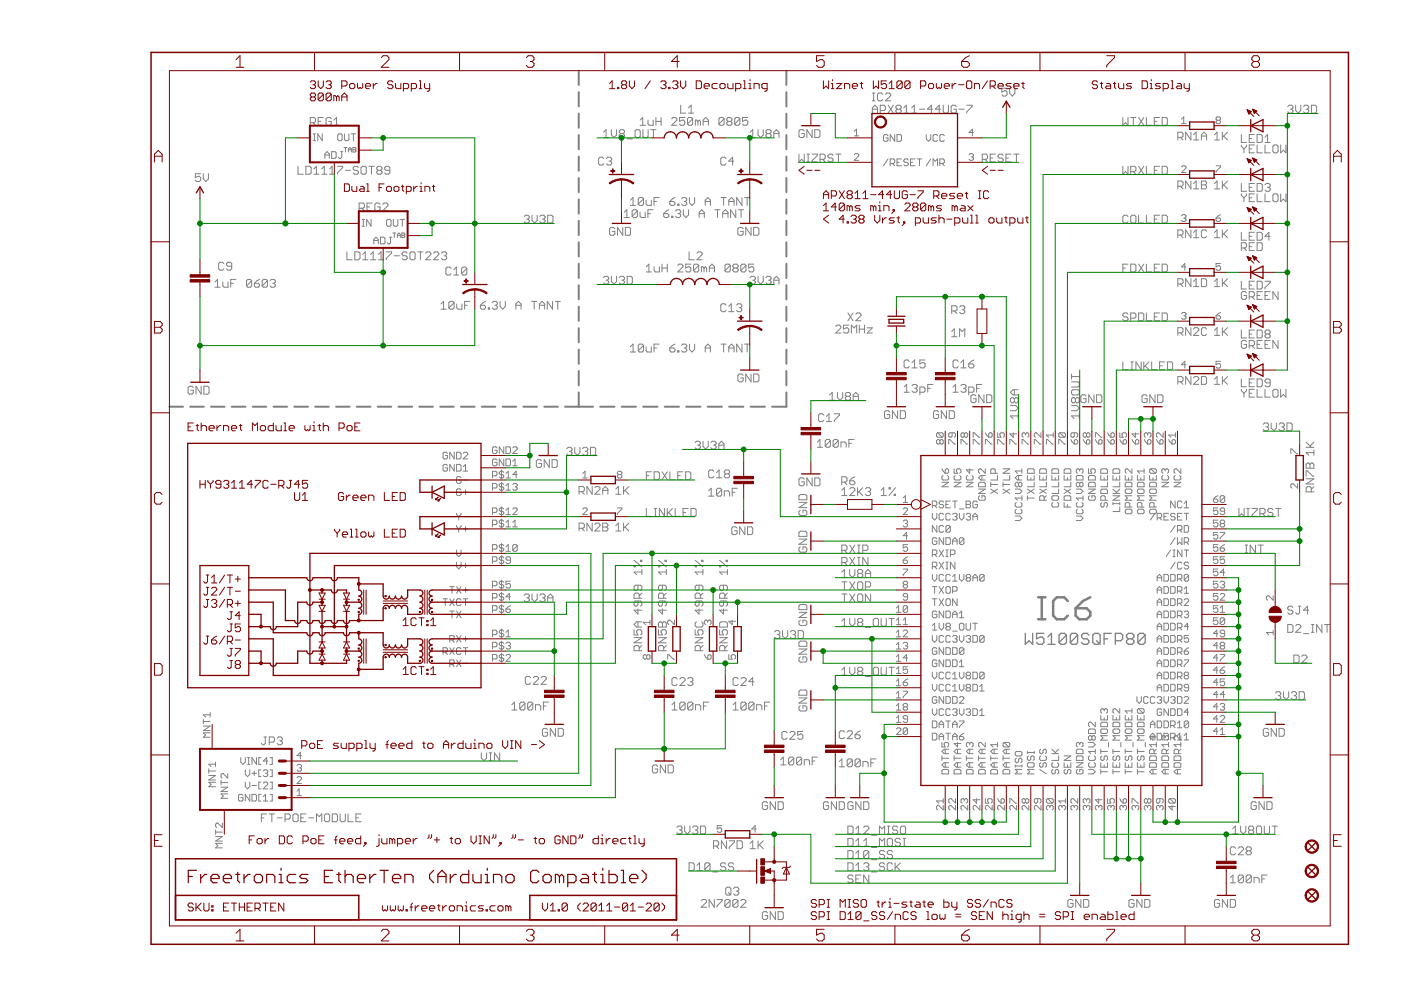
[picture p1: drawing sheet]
<svg xmlns="http://www.w3.org/2000/svg" width="297mm" height="210mm" viewBox="0 0 297 210" stroke-linecap="round" stroke-linejoin="round" font-family="sans-serif">
<g fill="#808080" stroke="#808080" stroke-width=".42">
<path d="M35.9 86.2h2.9z"/>
<path d="M40.3 86.2h2.9z"/>
<path d="M44.7 86.2h2.9z"/>
<path d="M49.1 86.2h2.9z"/>
<path d="M53.6 86.2h2.9z"/>
<path d="M58 86.2h2.9z"/>
<path d="M62.4 86.2h2.9z"/>
<path d="M66.8 86.2h2.9z"/>
<path d="M71.2 86.2h2.9z"/>
<path d="M75.6 86.2h2.9z"/>
<path d="M80.1 86.2h2.9z"/>
<path d="M84.5 86.2h2.9z"/>
<path d="M88.9 86.2h2.9z"/>
<path d="M93.3 86.2h2.9z"/>
<path d="M97.7 86.2h2.9z"/>
<path d="M102.2 86.2h2.8z"/>
<path d="M106.6 86.2h2.9z"/>
<path d="M111 86.2h2.9z"/>
<path d="M115.4 86.2h2.9z"/>
<path d="M119.8 86.2h2.9z"/>
<path d="M166.7 83.2v3z"/>
<path d="M166.7 78.7v3z"/>
<path d="M166.7 74.1v3z"/>
<path d="M166.7 69.6v3z"/>
<path d="M166.7 65v3z"/>
<path d="M166.7 60.5v3z"/>
<path d="M166.7 55.9v3z"/>
<path d="M166.7 51.4v3z"/>
<path d="M166.7 46.8v3z"/>
<path d="M166.7 42.3v3z"/>
<path d="M166.7 37.7v3z"/>
<path d="M166.7 33.2v3z"/>
<path d="M166.7 28.6v3z"/>
<path d="M166.7 24.1v3z"/>
<path d="M166.7 19.5v3.1z"/>
<path d="M166.7 15v3z"/>
<path d="M122.7 15v3z"/>
<path d="M122.7 19.5v3.1z"/>
<path d="M122.7 24.1v3z"/>
<path d="M122.7 28.6v3z"/>
<path d="M122.7 33.2v3z"/>
<path d="M122.7 37.7v3z"/>
<path d="M122.7 42.3v3z"/>
<path d="M122.7 46.8v3z"/>
<path d="M122.7 51.4v3z"/>
<path d="M122.7 55.9v3z"/>
<path d="M122.7 60.5v3z"/>
<path d="M122.7 65v3z"/>
<path d="M122.7 69.6v3z"/>
<path d="M122.7 74.1v3z"/>
<path d="M122.7 78.7v3z"/>
<path d="M122.7 83.2v3z"/>
<path d="M122.7 86.2h3z"/>
<path d="M127.3 86.2h3z"/>
<path d="M131.8 86.2h3z"/>
<path d="M136.4 86.2h3z"/>
<path d="M140.9 86.2h3.1z"/>
<path d="M145.5 86.2h3z"/>
<path d="M150 86.2h3.1z"/>
<path d="M154.6 86.2h3z"/>
<path d="M159.2 86.2h3z"/>
<path d="M163.7 86.2h3z"/>
</g>
<g fill="#808080" stroke="#808080" stroke-width=".21">
<path d="M177.9 161.5l.6-.6z"/>
<path d="M178.5 160.9v1.7z"/>
<path d="M177.9 162.6h1.2z"/>
<path d="M179.6 161.2v1.1z"/>
<path d="M179.6 161.2l.3-.3z"/>
<path d="M179.9 160.9h.5z"/>
<path d="M180.4 160.9l.3 .3z"/>
<path d="M180.7 161.2v1.1z"/>
<path d="M180.7 162.3l-.3 .3z"/>
<path d="M179.9 162.6h.5z"/>
<path d="M179.6 162.3l.3 .3z"/>
<path d="M180.7 161.2l-1.1 1.1z"/>
<path d="M181.3 161.2v1.1z"/>
<path d="M181.3 161.2l.3-.3z"/>
<path d="M181.6 160.9h.5z"/>
<path d="M182.1 160.9l.3 .3z"/>
<path d="M182.4 161.2v1.1z"/>
<path d="M182.4 162.3l-.3 .3z"/>
<path d="M181.6 162.6h.5z"/>
<path d="M181.3 162.3l.3 .3z"/>
<path d="M182.4 161.2l-1.1 1.1z"/>
<path d="M183 161.5v1.1z"/>
<path d="M183 161.5h.8z"/>
<path d="M183.8 161.5l.3 .2z"/>
<path d="M184.1 161.7v.9z"/>
<path d="M184.6 160.9v1.7z"/>
<path d="M184.6 160.9h1.1z"/>
<path d="M184.6 161.7h.6z"/>
<path d="M155.4 149.4l.6-.5z"/>
<path d="M156 148.9v1.6z"/>
<path d="M155.4 150.5h1.1z"/>
<path d="M157.1 149.1v1.2z"/>
<path d="M157.1 149.1l.3-.2z"/>
<path d="M157.4 148.9h.5z"/>
<path d="M157.9 148.9l.3 .2z"/>
<path d="M158.2 149.1v1.2z"/>
<path d="M158.2 150.3l-.3 .2z"/>
<path d="M157.4 150.5h.5z"/>
<path d="M157.1 150.3l.3 .2z"/>
<path d="M157.1 150.3l1.1-1.2z"/>
<path d="M158.7 149.1v1.2z"/>
<path d="M158.7 149.1l.3-.2z"/>
<path d="M159 148.9h.6z"/>
<path d="M159.6 148.9l.3 .2z"/>
<path d="M159.9 149.1v1.2z"/>
<path d="M159.6 150.5l.3-.2z"/>
<path d="M159 150.5h.6z"/>
<path d="M158.7 150.3l.3 .2z"/>
<path d="M158.7 150.3l1.2-1.2z"/>
<path d="M160.4 149.4v1.1z"/>
<path d="M160.4 149.4h.8z"/>
<path d="M161.2 149.4l.3 .3z"/>
<path d="M161.5 149.7v.8z"/>
<path d="M162.1 148.9v1.6z"/>
<path d="M162.1 148.9h1.1z"/>
<path d="M162.1 149.7h.5z"/>
<path d="M142.5 149.4l.5-.5z"/>
<path d="M143 148.9v1.6z"/>
<path d="M142.5 150.5h1.1z"/>
<path d="M144.1 149.1v1.2z"/>
<path d="M144.1 149.1l.3-.2z"/>
<path d="M144.4 148.9h.6z"/>
<path d="M145 148.9l.2 .2z"/>
<path d="M145.2 149.1v1.2z"/>
<path d="M145.2 150.3l-.2 .2z"/>
<path d="M144.4 150.5h.6z"/>
<path d="M144.1 150.3l.3 .2z"/>
<path d="M144.1 150.3l1.1-1.2z"/>
<path d="M145.8 149.1v1.2z"/>
<path d="M145.8 149.1l.3-.2z"/>
<path d="M146.1 148.9h.5z"/>
<path d="M146.6 148.9l.3 .2z"/>
<path d="M146.9 149.1v1.2z"/>
<path d="M146.9 150.3l-.3 .2z"/>
<path d="M146.1 150.5h.5z"/>
<path d="M145.8 150.3l.3 .2z"/>
<path d="M145.8 150.3l1.1-1.2z"/>
<path d="M147.5 149.4v1.1z"/>
<path d="M147.5 149.4h.8z"/>
<path d="M148.3 149.4l.3 .3z"/>
<path d="M148.6 149.7v.8z"/>
<path d="M149.1 148.9v1.6z"/>
<path d="M149.1 148.9h1.1z"/>
<path d="M149.1 149.7h.6z"/>
<path d="M150.2 104.1l.6-.6z"/>
<path d="M150.8 103.5v1.7z"/>
<path d="M150.2 105.2h1.1z"/>
<path d="M151.9 103.8v1.1z"/>
<path d="M151.9 103.8l.3-.3z"/>
<path d="M152.2 103.5h.5z"/>
<path d="M152.7 103.5l.3 .3z"/>
<path d="M153 103.8v1.1z"/>
<path d="M153 104.9l-.3 .3z"/>
<path d="M152.2 105.2h.5z"/>
<path d="M151.9 104.9l.3 .3z"/>
<path d="M153 103.8l-1.1 1.1z"/>
<path d="M153.6 104.1v1.1z"/>
<path d="M153.6 104.1h.8z"/>
<path d="M154.4 104.1l.3 .3z"/>
<path d="M154.7 104.4v.8z"/>
<path d="M155.2 103.5v1.7z"/>
<path d="M155.2 103.5h1.2z"/>
<path d="M155.2 104.4h.6z"/>
<path d="M178.5 103.9l.5-.5z"/>
<path d="M179 103.4v1.7z"/>
<path d="M178.5 105.1h1.1z"/>
<path d="M180.1 105.1h1.2z"/>
<path d="M181.3 103.9l-1.2 1.2z"/>
<path d="M181.3 103.7v.2z"/>
<path d="M181 103.4l.3 .3z"/>
<path d="M180.4 103.4h.6z"/>
<path d="M180.4 103.4l-.3 .3z"/>
<path d="M181.8 103.4v1.7z"/>
<path d="M182.9 103.4l-1.1 1.1z"/>
<path d="M182.1 104.2l.8 .9z"/>
<path d="M183.5 103.7l.3-.3z"/>
<path d="M183.8 103.4h.5z"/>
<path d="M184.3 103.4l.3 .3z"/>
<path d="M184.6 103.7v.2z"/>
<path d="M184.6 103.9l-.3 .3z"/>
<path d="M184 104.2h.3z"/>
<path d="M184.3 104.2l.3 .3z"/>
<path d="M184.6 104.5v.3z"/>
<path d="M184.3 105.1l.3-.3z"/>
<path d="M183.8 105.1h.5z"/>
<path d="M183.5 104.8l.3 .3z"/>
<path d="M187.4 103.4l-.6 .5z"/>
<path d="M187.4 103.4v1.7z"/>
<path d="M186.8 105.1h1.1z"/>
<path d="M189.6 104.8v.3z"/>
<path d="M189.6 104.8h.3z"/>
<path d="M189.9 104.8v.3z"/>
<path d="M189.6 105.1h.3z"/>
<path d="M188.5 103.4h.3z"/>
<path d="M188.8 103.4v.3z"/>
<path d="M188.5 103.7h.3z"/>
<path d="M188.5 103.4v.3z"/>
<path d="M189.9 103.4l-1.4 1.7z"/>
<path d="M165.5 161.1l.6-.6z"/>
<path d="M166.1 160.5v1.7z"/>
<path d="M165.5 162.2h1.1z"/>
<path d="M167.2 160.8v1.1z"/>
<path d="M167.2 160.8l.3-.3z"/>
<path d="M167.5 160.5h.5z"/>
<path d="M168 160.5l.3 .3z"/>
<path d="M168.3 160.8v1.1z"/>
<path d="M168.3 161.9l-.3 .3z"/>
<path d="M167.5 162.2h.5z"/>
<path d="M167.2 161.9l.3 .3z"/>
<path d="M167.2 161.9l1.1-1.1z"/>
<path d="M168.9 160.8v1.1z"/>
<path d="M168.9 160.8l.2-.3z"/>
<path d="M169.1 160.5h.6z"/>
<path d="M169.7 160.5l.3 .3z"/>
<path d="M170 160.8v1.1z"/>
<path d="M170 161.9l-.3 .3z"/>
<path d="M169.1 162.2h.6z"/>
<path d="M168.9 161.9l.2 .3z"/>
<path d="M168.9 161.9l1.1-1.1z"/>
<path d="M170.5 161.1v1.1z"/>
<path d="M170.5 161.1h.9z"/>
<path d="M171.4 161.1l.2 .3z"/>
<path d="M171.6 161.4v.8z"/>
<path d="M172.2 160.5v1.7z"/>
<path d="M172.2 160.5h1.1z"/>
<path d="M172.2 161.4h.6z"/>
<path d="M132.9 44.5l-.5 .5z"/>
<path d="M132.9 44.5v1.6z"/>
<path d="M132.4 46.1h1.1z"/>
<path d="M134 44.7v1.1z"/>
<path d="M134 44.7l.3-.2z"/>
<path d="M134.3 44.5h.6z"/>
<path d="M134.9 44.5l.2 .2z"/>
<path d="M135.1 44.7v1.1z"/>
<path d="M135.1 45.8l-.2 .3z"/>
<path d="M134.3 46.1h.6z"/>
<path d="M134 45.8l.3 .3z"/>
<path d="M134 45.8l1.1-1.1z"/>
<path d="M135.7 45v.8z"/>
<path d="M135.7 45.8l.3 .3z"/>
<path d="M136 46.1h.8z"/>
<path d="M136.8 45v1.1z"/>
<path d="M137.4 44.5v1.6z"/>
<path d="M137.4 44.5h1.1z"/>
<path d="M137.4 45.3h.5z"/>
<path d="M141.3 44.7l.5-.2z"/>
<path d="M140.7 45.3l.6-.6z"/>
<path d="M140.7 45.3v.5z"/>
<path d="M140.7 45.8l.3 .3z"/>
<path d="M141 46.1h.5z"/>
<path d="M141.5 46.1l.3-.3z"/>
<path d="M141.8 45.6v.2z"/>
<path d="M141.5 45.3l.3 .3z"/>
<path d="M140.7 45.3h.8z"/>
<path d="M142.4 45.8v.3z"/>
<path d="M142.4 45.8h.3z"/>
<path d="M142.7 45.8v.3z"/>
<path d="M142.4 46.1h.3z"/>
<path d="M143.2 44.7l.3-.2z"/>
<path d="M143.5 44.5h.5z"/>
<path d="M144 44.5l.3 .2z"/>
<path d="M144.3 44.7v.3z"/>
<path d="M144.3 45l-.3 .3z"/>
<path d="M143.8 45.3h.2z"/>
<path d="M144 45.3l.3 .3z"/>
<path d="M144.3 45.6v.2z"/>
<path d="M144.3 45.8l-.3 .3z"/>
<path d="M143.5 46.1h.5z"/>
<path d="M143.2 45.8l.3 .3z"/>
<path d="M144.9 44.5v1.1z"/>
<path d="M144.9 45.6l.5 .5z"/>
<path d="M145.4 46.1l.6-.5z"/>
<path d="M146 44.5v1.1z"/>
<path d="M148.2 45v1.1z"/>
<path d="M148.8 44.5l-.6 .5z"/>
<path d="M148.8 44.5l.5 .5z"/>
<path d="M149.3 45v1.1z"/>
<path d="M148.2 45.3h1.1z"/>
<path d="M152.1 44.5v1.6z"/>
<path d="M151.6 44.5h1.1z"/>
<path d="M153.2 45v1.1z"/>
<path d="M153.2 45l.6-.5z"/>
<path d="M153.8 44.5l.5 .5z"/>
<path d="M154.3 45v1.1z"/>
<path d="M153.2 45.3h1.1z"/>
<path d="M154.9 44.5v1.6z"/>
<path d="M154.9 44.5l1.1 1.6z"/>
<path d="M156 44.5v1.6z"/>
<path d="M157.1 44.5v1.6z"/>
<path d="M156.6 44.5h1.1z"/>
<path d="M191.7 82.1l.5-.6z"/>
<path d="M192.2 81.5v1.7z"/>
<path d="M191.7 83.2h1.1z"/>
<path d="M193.6 81.5l-.2 .3z"/>
<path d="M193.6 81.5h.6z"/>
<path d="M194.2 81.5l.3 .3z"/>
<path d="M194.5 81.8v.3z"/>
<path d="M194.5 82.1l-.3 .2z"/>
<path d="M193.9 82.3h.3z"/>
<path d="M194.2 82.3l.3 .3z"/>
<path d="M194.5 82.6v.3z"/>
<path d="M194.5 82.9l-.3 .3z"/>
<path d="M193.6 83.2h.6z"/>
<path d="M193.4 82.9l.2 .3z"/>
<path d="M195 82.1v1.6z"/>
<path d="M195 82.1h.9z"/>
<path d="M195.9 82.1l.2 .2z"/>
<path d="M196.1 82.3v.6z"/>
<path d="M196.1 82.9l-.2 .3z"/>
<path d="M195 83.2h.9z"/>
<path d="M196.7 81.5v1.7z"/>
<path d="M196.7 81.5h1.1z"/>
<path d="M196.7 82.3h.6z"/>
<path d="M202.1 82.1l.5-.6z"/>
<path d="M202.6 81.5v1.7z"/>
<path d="M202.1 83.2h1.1z"/>
<path d="M203.7 81.8l.3-.3z"/>
<path d="M204 81.5h.6z"/>
<path d="M204.6 81.5l.2 .3z"/>
<path d="M204.8 81.8v.3z"/>
<path d="M204.6 82.3l.2-.2z"/>
<path d="M204.3 82.3h.3z"/>
<path d="M204.6 82.3l.2 .3z"/>
<path d="M204.8 82.6v.3z"/>
<path d="M204.8 82.9l-.2 .3z"/>
<path d="M204 83.2h.6z"/>
<path d="M203.7 82.9l.3 .3z"/>
<path d="M205.4 82.1v1.6z"/>
<path d="M205.4 82.1h.8z"/>
<path d="M206.2 82.1l.3 .2z"/>
<path d="M206.5 82.3v.6z"/>
<path d="M206.5 82.9l-.3 .3z"/>
<path d="M205.4 83.2h.8z"/>
<path d="M207.1 81.5v1.7z"/>
<path d="M207.1 81.5h1.1z"/>
<path d="M207.1 82.3h.5z"/>
<path d="M201.8 70.3l.5-.6z"/>
<path d="M202.3 69.7v1.7z"/>
<path d="M201.8 71.4h1.1z"/>
<path d="M203.5 69.7v1.7z"/>
<path d="M203.5 69.7l.5 .6z"/>
<path d="M204 70.3l.6-.6z"/>
<path d="M204.6 69.7v1.7z"/>
<path d="M263.2 30.7v.3z"/>
<path d="M263.2 31l.5 .6z"/>
<path d="M263.7 31.6l.6-.6z"/>
<path d="M264.3 30.7v.3z"/>
<path d="M263.7 31.6v.8z"/>
<path d="M264.9 30.7h1.1z"/>
<path d="M264.9 30.7v1.7z"/>
<path d="M264.9 32.4h1.1z"/>
<path d="M264.9 31.6h.5z"/>
<path d="M266.5 30.7v1.7z"/>
<path d="M266.5 32.4h1.1z"/>
<path d="M268.2 30.7v1.7z"/>
<path d="M268.2 32.4h1.1z"/>
<path d="M270.2 30.7h.5z"/>
<path d="M270.2 30.7l-.3 .3z"/>
<path d="M269.9 31v1.1z"/>
<path d="M269.9 32.1l.3 .3z"/>
<path d="M270.2 32.4h.5z"/>
<path d="M270.7 32.4l.3-.3z"/>
<path d="M271 31v1.1z"/>
<path d="M270.7 30.7l.3 .3z"/>
<path d="M271.5 30.7v1.7z"/>
<path d="M271.5 32.4l.6-.6z"/>
<path d="M272.1 31.8l.5 .6z"/>
<path d="M272.6 30.7v1.7z"/>
<path d="M263.2 41.1v.3z"/>
<path d="M263.2 41.4l.5 .5z"/>
<path d="M263.7 41.9l.6-.5z"/>
<path d="M264.3 41.1v.3z"/>
<path d="M263.7 41.9v.9z"/>
<path d="M264.9 41.1h1.1z"/>
<path d="M264.9 41.1v1.7z"/>
<path d="M264.9 42.8h1.1z"/>
<path d="M264.9 41.9h.5z"/>
<path d="M266.5 41.1v1.7z"/>
<path d="M266.5 42.8h1.1z"/>
<path d="M268.2 41.1v1.7z"/>
<path d="M268.2 42.8h1.1z"/>
<path d="M270.2 41.1h.5z"/>
<path d="M270.2 41.1l-.3 .3z"/>
<path d="M269.9 41.4v1.1z"/>
<path d="M269.9 42.5l.3 .3z"/>
<path d="M270.2 42.8h.5z"/>
<path d="M270.7 42.8l.3-.3z"/>
<path d="M271 41.4v1.1z"/>
<path d="M270.7 41.1l.3 .3z"/>
<path d="M271.5 41.1v1.7z"/>
<path d="M271.5 42.8l.6-.6z"/>
<path d="M272.1 42.2l.5 .6z"/>
<path d="M272.6 41.1v1.7z"/>
<path d="M263.2 51.5v1.6z"/>
<path d="M263.2 51.5h.8z"/>
<path d="M264 51.5l.3 .2z"/>
<path d="M264.3 51.7v.6z"/>
<path d="M264.3 52.3l-.3 .3z"/>
<path d="M263.2 52.6h.8z"/>
<path d="M263.7 52.6l.6 .5z"/>
<path d="M264.9 51.5h1.1z"/>
<path d="M264.9 51.5v1.6z"/>
<path d="M264.9 53.1h1.1z"/>
<path d="M264.9 52.3h.5z"/>
<path d="M266.5 51.5v1.6z"/>
<path d="M266.5 53.1h.9z"/>
<path d="M267.4 53.1l.2-.2z"/>
<path d="M267.6 51.7v1.2z"/>
<path d="M267.4 51.5l.2 .2z"/>
<path d="M266.5 51.5h.9z"/>
<path d="M264 61.8l.3 .3z"/>
<path d="M263.5 61.8h.5z"/>
<path d="M263.2 62.1l.3-.3z"/>
<path d="M263.2 62.1v1.1z"/>
<path d="M263.2 63.2l.3 .3z"/>
<path d="M263.5 63.5h.5z"/>
<path d="M264 63.5l.3-.3z"/>
<path d="M264.3 62.7v.5z"/>
<path d="M263.7 62.7h.6z"/>
<path d="M264.9 61.8v1.7z"/>
<path d="M264.9 61.8h.8z"/>
<path d="M265.7 61.8l.3 .3z"/>
<path d="M266 62.1v.6z"/>
<path d="M266 62.7l-.3 .2z"/>
<path d="M264.9 62.9h.8z"/>
<path d="M265.4 62.9l.6 .6z"/>
<path d="M266.5 61.8h1.1z"/>
<path d="M266.5 61.8v1.7z"/>
<path d="M266.5 63.5h1.1z"/>
<path d="M266.5 62.7h.6z"/>
<path d="M268.2 61.8h1.1z"/>
<path d="M268.2 61.8v1.7z"/>
<path d="M268.2 63.5h1.1z"/>
<path d="M268.2 62.7h.6z"/>
<path d="M269.9 61.8v1.7z"/>
<path d="M269.9 61.8l1.1 1.7z"/>
<path d="M271 61.8v1.7z"/>
<path d="M264 72.2l.3 .3z"/>
<path d="M263.5 72.2h.5z"/>
<path d="M263.5 72.2l-.3 .3z"/>
<path d="M263.2 72.5v1.1z"/>
<path d="M263.2 73.6l.3 .3z"/>
<path d="M263.5 73.9h.5z"/>
<path d="M264 73.9l.3-.3z"/>
<path d="M264.3 73v.6z"/>
<path d="M263.7 73h.6z"/>
<path d="M264.9 72.2v1.7z"/>
<path d="M264.9 72.2h.8z"/>
<path d="M265.7 72.2l.3 .3z"/>
<path d="M266 72.5v.5z"/>
<path d="M266 73l-.3 .3z"/>
<path d="M264.9 73.3h.8z"/>
<path d="M265.4 73.3l.6 .6z"/>
<path d="M266.5 72.2h1.1z"/>
<path d="M266.5 72.2v1.7z"/>
<path d="M266.5 73.9h1.1z"/>
<path d="M266.5 73h.6z"/>
<path d="M268.2 72.2h1.1z"/>
<path d="M268.2 72.2v1.7z"/>
<path d="M268.2 73.9h1.1z"/>
<path d="M268.2 73h.6z"/>
<path d="M269.9 72.2v1.7z"/>
<path d="M269.9 72.2l1.1 1.7z"/>
<path d="M271 72.2v1.7z"/>
<path d="M263.2 82.5v.3z"/>
<path d="M263.2 82.8l.5 .6z"/>
<path d="M263.7 83.4l.6-.6z"/>
<path d="M264.3 82.5v.3z"/>
<path d="M263.7 83.4v.8z"/>
<path d="M264.9 82.5h1.1z"/>
<path d="M264.9 82.5v1.7z"/>
<path d="M264.9 84.2h1.1z"/>
<path d="M264.9 83.4h.5z"/>
<path d="M266.5 82.5v1.7z"/>
<path d="M266.5 84.2h1.1z"/>
<path d="M268.2 82.5v1.7z"/>
<path d="M268.2 84.2h1.1z"/>
<path d="M270.2 82.5h.5z"/>
<path d="M270.2 82.5l-.3 .3z"/>
<path d="M269.9 82.8v1.1z"/>
<path d="M269.9 83.9l.3 .3z"/>
<path d="M270.2 84.2h.5z"/>
<path d="M270.7 84.2l.3-.3z"/>
<path d="M271 82.8v1.1z"/>
<path d="M270.7 82.5l.3 .3z"/>
<path d="M271.5 82.5v1.7z"/>
<path d="M271.5 84.2l.6-.5z"/>
<path d="M272.1 83.7l.5 .5z"/>
<path d="M272.6 82.5v1.7z"/>
<path d="M227.2 190.7l.3 .3z"/>
<path d="M226.7 190.7h.5z"/>
<path d="M226.7 190.7l-.3 .3z"/>
<path d="M226.4 191v1.1z"/>
<path d="M226.4 192.1l.3 .3z"/>
<path d="M226.7 192.4h.5z"/>
<path d="M227.2 192.4l.3-.3z"/>
<path d="M227.5 191.5v.6z"/>
<path d="M226.9 191.5h.6z"/>
<path d="M228.1 190.7v1.7z"/>
<path d="M228.1 190.7l1.1 1.7z"/>
<path d="M229.2 190.7v1.7z"/>
<path d="M229.7 190.7v1.7z"/>
<path d="M229.7 192.4h.9z"/>
<path d="M230.6 192.4l.2-.3z"/>
<path d="M230.8 191v1.1z"/>
<path d="M230.6 190.7l.2 .3z"/>
<path d="M229.7 190.7h.9z"/>
<path d="M139.1 162.2l.3 .3z"/>
<path d="M138.6 162.2h.5z"/>
<path d="M138.6 162.2l-.3 .3z"/>
<path d="M138.3 162.5v1.1z"/>
<path d="M138.3 163.6l.3 .3z"/>
<path d="M138.6 163.9h.5z"/>
<path d="M139.1 163.9l.3-.3z"/>
<path d="M139.4 163v.6z"/>
<path d="M138.9 163h.5z"/>
<path d="M140 162.2v1.7z"/>
<path d="M140 162.2l1.1 1.7z"/>
<path d="M141.1 162.2v1.7z"/>
<path d="M141.6 162.2v1.7z"/>
<path d="M141.6 163.9h.9z"/>
<path d="M142.5 163.9l.3-.3z"/>
<path d="M142.8 162.5v1.1z"/>
<path d="M142.5 162.2l.3 .3z"/>
<path d="M141.6 162.2h.9z"/>
<path d="M156 111.7l.3 .3z"/>
<path d="M155.4 111.7h.6z"/>
<path d="M155.4 111.7l-.2 .3z"/>
<path d="M155.2 112v1.1z"/>
<path d="M155.2 113.1l.2 .2z"/>
<path d="M155.4 113.3h.6z"/>
<path d="M156 113.3l.3-.2z"/>
<path d="M156.3 112.5v.6z"/>
<path d="M155.7 112.5h.6z"/>
<path d="M156.8 111.7v1.6z"/>
<path d="M156.8 111.7l1.1 1.6z"/>
<path d="M157.9 111.7v1.6z"/>
<path d="M158.5 111.7v1.6z"/>
<path d="M158.5 113.3h.8z"/>
<path d="M159.3 113.3l.3-.2z"/>
<path d="M159.6 112v1.1z"/>
<path d="M159.3 111.7l.3 .3z"/>
<path d="M158.5 111.7h.8z"/>
<path d="M130.1 48.2l.3 .3z"/>
<path d="M129.5 48.2h.6z"/>
<path d="M129.5 48.2l-.3 .3z"/>
<path d="M129.2 48.5v1.1z"/>
<path d="M129.2 49.6l.3 .3z"/>
<path d="M129.5 49.9h.6z"/>
<path d="M130.1 49.9l.3-.3z"/>
<path d="M130.4 49.1v.5z"/>
<path d="M129.8 49.1h.6z"/>
<path d="M130.9 48.2v1.7z"/>
<path d="M130.9 48.2l1.1 1.7z"/>
<path d="M132 48.2v1.7z"/>
<path d="M132.6 48.2v1.7z"/>
<path d="M132.6 49.9h.8z"/>
<path d="M133.4 49.9l.3-.3z"/>
<path d="M133.7 48.5v1.1z"/>
<path d="M133.4 48.2l.3 .3z"/>
<path d="M132.6 48.2h.8z"/>
<path d="M40.7 81.9l.3 .3z"/>
<path d="M40.2 81.9h.5z"/>
<path d="M40.2 81.9l-.3 .3z"/>
<path d="M39.9 82.2v1.1z"/>
<path d="M39.9 83.3l.3 .3z"/>
<path d="M40.2 83.6h.5z"/>
<path d="M41 83.3l-.3 .3z"/>
<path d="M41 82.7v.6z"/>
<path d="M40.4 82.7h.6z"/>
<path d="M41.6 81.9v1.7z"/>
<path d="M41.6 81.9l1.1 1.7z"/>
<path d="M42.7 81.9v1.7z"/>
<path d="M43.2 81.9v1.7z"/>
<path d="M43.2 83.6h.8z"/>
<path d="M44 83.6l.3-.3z"/>
<path d="M44.3 82.2v1.1z"/>
<path d="M44 81.9l.3 .3z"/>
<path d="M43.2 81.9h.8z"/>
<path d="M73.6 53.4v1.7z"/>
<path d="M73.6 55.1h1.1z"/>
<path d="M75.2 53.4v1.7z"/>
<path d="M75.2 55.1h.9z"/>
<path d="M76.3 54.8l-.2 .3z"/>
<path d="M76.3 53.7v1.1z"/>
<path d="M76.1 53.4l.2 .3z"/>
<path d="M75.2 53.4h.9z"/>
<path d="M76.9 54l.5-.6z"/>
<path d="M77.4 53.4v1.7z"/>
<path d="M76.9 55.1h1.1z"/>
<path d="M78.6 54l.5-.6z"/>
<path d="M79.1 53.4v1.7z"/>
<path d="M78.6 55.1h1.1z"/>
<path d="M80.2 54l.6-.6z"/>
<path d="M80.8 53.4v1.7z"/>
<path d="M80.2 55.1h1.1z"/>
<path d="M81.9 53.4h1.1z"/>
<path d="M83 53.4v.3z"/>
<path d="M81.9 54.8l1.1-1.1z"/>
<path d="M81.9 54.8v.3z"/>
<path d="M83.6 54.2h1.1z"/>
<path d="M86.1 53.4l.2 .3z"/>
<path d="M85.5 53.4h.6z"/>
<path d="M85.5 53.4l-.3 .3z"/>
<path d="M85.2 53.7v.3z"/>
<path d="M85.2 54l.3 .2z"/>
<path d="M85.5 54.2h.6z"/>
<path d="M86.1 54.2l.2 .3z"/>
<path d="M86.3 54.5v.3z"/>
<path d="M86.3 54.8l-.2 .3z"/>
<path d="M85.5 55.1h.6z"/>
<path d="M85.2 54.8l.3 .3z"/>
<path d="M87.2 53.4h.5z"/>
<path d="M87.2 53.4l-.3 .3z"/>
<path d="M86.9 53.7v1.1z"/>
<path d="M86.9 54.8l.3 .3z"/>
<path d="M87.2 55.1h.5z"/>
<path d="M88 54.8l-.3 .3z"/>
<path d="M88 53.7v1.1z"/>
<path d="M87.7 53.4l.3 .3z"/>
<path d="M89.1 53.4v1.7z"/>
<path d="M88.6 53.4h1.1z"/>
<path d="M90.3 55.1h1.1z"/>
<path d="M91.4 54l-1.1 1.1z"/>
<path d="M91.4 53.7v.3z"/>
<path d="M91.1 53.4l.3 .3z"/>
<path d="M90.5 53.4h.6z"/>
<path d="M90.5 53.4l-.2 .3z"/>
<path d="M91.9 55.1h1.1z"/>
<path d="M93 54l-1.1 1.1z"/>
<path d="M93 53.7v.3z"/>
<path d="M92.8 53.4l.2 .3z"/>
<path d="M92.2 53.4h.6z"/>
<path d="M92.2 53.4l-.3 .3z"/>
<path d="M93.9 53.4l-.3 .3z"/>
<path d="M93.9 53.4h.5z"/>
<path d="M94.4 53.4l.3 .3z"/>
<path d="M94.7 53.7v.3z"/>
<path d="M94.7 54l-.3 .2z"/>
<path d="M94.1 54.2h.3z"/>
<path d="M94.4 54.2l.3 .3z"/>
<path d="M94.7 54.5v.3z"/>
<path d="M94.7 54.8l-.3 .3z"/>
<path d="M93.9 55.1h.5z"/>
<path d="M93.6 54.8l.3 .3z"/>
<path d="M63.2 35.3v1.6z"/>
<path d="M63.2 36.9h1.1z"/>
<path d="M64.9 35.3v1.6z"/>
<path d="M64.9 36.9h.8z"/>
<path d="M65.7 36.9l.3-.2z"/>
<path d="M66 35.5v1.2z"/>
<path d="M65.7 35.3l.3 .2z"/>
<path d="M64.9 35.3h.8z"/>
<path d="M67.1 35.3l-.6 .5z"/>
<path d="M67.1 35.3v1.6z"/>
<path d="M66.5 36.9h1.1z"/>
<path d="M68.7 35.3l-.5 .5z"/>
<path d="M68.7 35.3v1.6z"/>
<path d="M68.2 36.9h1.1z"/>
<path d="M70.4 35.3l-.5 .5z"/>
<path d="M70.4 35.3v1.6z"/>
<path d="M69.9 36.9h1.1z"/>
<path d="M71.5 35.3h1.1z"/>
<path d="M72.6 35.3v.2z"/>
<path d="M72.6 35.5l-1.1 1.2z"/>
<path d="M71.5 36.7v.2z"/>
<path d="M73.2 36.1h1.1z"/>
<path d="M75.7 35.3l.3 .2z"/>
<path d="M75.2 35.3h.5z"/>
<path d="M74.9 35.5l.3-.2z"/>
<path d="M74.9 35.5v.3z"/>
<path d="M74.9 35.8l.3 .3z"/>
<path d="M75.2 36.1h.5z"/>
<path d="M75.7 36.1l.3 .3z"/>
<path d="M76 36.4v.3z"/>
<path d="M76 36.7l-.3 .2z"/>
<path d="M75.2 36.9h.5z"/>
<path d="M74.9 36.7l.3 .2z"/>
<path d="M76.8 35.3h.6z"/>
<path d="M76.5 35.5l.3-.2z"/>
<path d="M76.5 35.5v1.2z"/>
<path d="M76.5 36.7l.3 .2z"/>
<path d="M76.8 36.9h.6z"/>
<path d="M77.4 36.9l.3-.2z"/>
<path d="M77.7 35.5v1.2z"/>
<path d="M77.4 35.3l.3 .2z"/>
<path d="M78.8 35.3v1.6z"/>
<path d="M78.2 35.3h1.1z"/>
<path d="M79.9 35.5l.3-.2z"/>
<path d="M80.2 35.3h.5z"/>
<path d="M80.7 35.3l.3 .2z"/>
<path d="M81 35.5v.3z"/>
<path d="M81 35.8l-.3 .3z"/>
<path d="M80.7 36.1l.3 .3z"/>
<path d="M81 36.4v.3z"/>
<path d="M81 36.7l-.3 .2z"/>
<path d="M80.2 36.9h.5z"/>
<path d="M79.9 36.7l.3 .2z"/>
<path d="M79.9 36.4v.3z"/>
<path d="M79.9 36.4l.3-.3z"/>
<path d="M79.9 35.8l.3 .3z"/>
<path d="M79.9 35.5v.3z"/>
<path d="M80.2 36.1h.5z"/>
<path d="M81.6 36.7l.2 .2z"/>
<path d="M81.8 36.9h.6z"/>
<path d="M82.4 36.9l.3-.2z"/>
<path d="M82.7 35.5v1.2z"/>
<path d="M82.4 35.3l.3 .2z"/>
<path d="M81.8 35.3h.6z"/>
<path d="M81.6 35.5l.2-.2z"/>
<path d="M81.6 35.5v.3z"/>
<path d="M81.6 35.8l.2 .3z"/>
<path d="M81.8 36.1h.9z"/>
<path d="M188.4 87.1l.2 .3z"/>
<path d="M187.8 87.1h.6z"/>
<path d="M187.5 87.4l.3-.3z"/>
<path d="M187.5 87.4v1.1z"/>
<path d="M187.5 88.5l.3 .3z"/>
<path d="M187.8 88.8h.6z"/>
<path d="M188.4 88.8l.2-.3z"/>
<path d="M188.6 87.9v.6z"/>
<path d="M188.1 87.9h.5z"/>
<path d="M189.2 87.1v1.7z"/>
<path d="M189.2 87.1l1.1 1.7z"/>
<path d="M190.3 87.1v1.7z"/>
<path d="M190.9 87.1v1.7z"/>
<path d="M190.9 88.8h.8z"/>
<path d="M191.7 88.8l.3-.3z"/>
<path d="M192 87.4v1.1z"/>
<path d="M191.7 87.1l.3 .3z"/>
<path d="M190.9 87.1h.8z"/>
<path d="M198.7 87.1l.3 .3z"/>
<path d="M198.2 87.1h.5z"/>
<path d="M198.2 87.1l-.3 .3z"/>
<path d="M197.9 87.4v1.1z"/>
<path d="M197.9 88.5l.3 .3z"/>
<path d="M198.2 88.8h.5z"/>
<path d="M199 88.5l-.3 .3z"/>
<path d="M199 87.9v.6z"/>
<path d="M198.5 87.9h.5z"/>
<path d="M199.6 87.1v1.7z"/>
<path d="M199.6 87.1l1.1 1.7z"/>
<path d="M200.7 87.1v1.7z"/>
<path d="M201.3 87.1v1.7z"/>
<path d="M201.3 88.8h.8z"/>
<path d="M202.1 88.8l.3-.3z"/>
<path d="M202.4 87.4v1.1z"/>
<path d="M202.1 87.1l.3 .3z"/>
<path d="M201.3 87.1h.8z"/>
<path d="M135.7 25.5l.6-.6z"/>
<path d="M136.3 24.9v1.7z"/>
<path d="M135.7 26.6h1.1z"/>
<path d="M137.4 25.5v.8z"/>
<path d="M137.4 26.3l.3 .3z"/>
<path d="M137.7 26.6h.8z"/>
<path d="M138.5 25.5v1.1z"/>
<path d="M139.1 24.9v1.7z"/>
<path d="M139.1 25.7h1.1z"/>
<path d="M140.2 24.9v1.7z"/>
<path d="M142.4 26.6h1.1z"/>
<path d="M142.4 26.6l1.1-1.1z"/>
<path d="M143.5 25.2v.3z"/>
<path d="M143.2 24.9l.3 .3z"/>
<path d="M142.7 24.9h.5z"/>
<path d="M142.7 24.9l-.3 .3z"/>
<path d="M144.1 24.9h1.1z"/>
<path d="M144.1 24.9v.8z"/>
<path d="M144.1 25.7l.5-.2z"/>
<path d="M144.6 25.5h.3z"/>
<path d="M144.9 25.5l.3 .2z"/>
<path d="M145.2 25.7v.6z"/>
<path d="M145.2 26.3l-.3 .3z"/>
<path d="M144.4 26.6h.5z"/>
<path d="M144.1 26.3l.3 .3z"/>
<path d="M145.8 25.2v1.1z"/>
<path d="M145.8 25.2l.2-.3z"/>
<path d="M146 24.9h.6z"/>
<path d="M146.6 24.9l.3 .3z"/>
<path d="M146.9 25.2v1.1z"/>
<path d="M146.9 26.3l-.3 .3z"/>
<path d="M146 26.6h.6z"/>
<path d="M145.8 26.3l.2 .3z"/>
<path d="M145.8 26.3l1.1-1.1z"/>
<path d="M147.4 25.5v1.1z"/>
<path d="M147.4 25.5h.3z"/>
<path d="M147.7 25.5l.3 .2z"/>
<path d="M148 25.7v.9z"/>
<path d="M148 25.7l.3-.2z"/>
<path d="M148.3 25.5l.2 .2z"/>
<path d="M148.5 25.7v.9z"/>
<path d="M149.1 25.5v1.1z"/>
<path d="M149.1 25.5l.5-.6z"/>
<path d="M149.6 24.9l.6 .6z"/>
<path d="M150.2 25.5v1.1z"/>
<path d="M149.1 25.7h1.1z"/>
<path d="M152.4 25.2v1.1z"/>
<path d="M152.4 25.2l.3-.3z"/>
<path d="M152.7 24.9h.5z"/>
<path d="M153.2 24.9l.3 .3z"/>
<path d="M153.5 25.2v1.1z"/>
<path d="M153.5 26.3l-.3 .3z"/>
<path d="M152.7 26.6h.5z"/>
<path d="M152.4 26.3l.3 .3z"/>
<path d="M152.4 26.3l1.1-1.1z"/>
<path d="M154.1 25.2l.3-.3z"/>
<path d="M154.4 24.9h.5z"/>
<path d="M154.9 24.9l.3 .3z"/>
<path d="M155.2 25.2v.3z"/>
<path d="M155.2 25.5l-.3 .2z"/>
<path d="M154.9 25.7l.3 .3z"/>
<path d="M155.2 26v.3z"/>
<path d="M155.2 26.3l-.3 .3z"/>
<path d="M154.4 26.6h.5z"/>
<path d="M154.1 26.3l.3 .3z"/>
<path d="M154.1 26v.3z"/>
<path d="M154.1 26l.3-.3z"/>
<path d="M154.1 25.5l.3 .2z"/>
<path d="M154.1 25.2v.3z"/>
<path d="M154.4 25.7h.5z"/>
<path d="M155.8 25.2v1.1z"/>
<path d="M155.8 25.2l.2-.3z"/>
<path d="M156 24.9h.6z"/>
<path d="M156.6 24.9l.3 .3z"/>
<path d="M156.9 25.2v1.1z"/>
<path d="M156.6 26.6l.3-.3z"/>
<path d="M156 26.6h.6z"/>
<path d="M155.8 26.3l.2 .3z"/>
<path d="M155.8 26.3l1.1-1.1z"/>
<path d="M157.4 24.9h1.1z"/>
<path d="M157.4 24.9v.8z"/>
<path d="M157.4 25.7l.6-.2z"/>
<path d="M158 25.5h.3z"/>
<path d="M158.3 25.5l.2 .2z"/>
<path d="M158.5 25.7v.6z"/>
<path d="M158.5 26.3l-.2 .3z"/>
<path d="M157.7 26.6h.6z"/>
<path d="M157.4 26.3l.3 .3z"/>
<path d="M137 56.6l.6-.6z"/>
<path d="M137.6 56v1.7z"/>
<path d="M137 57.7h1.1z"/>
<path d="M138.7 56.6v.8z"/>
<path d="M138.7 57.4l.3 .3z"/>
<path d="M139 57.7h.8z"/>
<path d="M139.8 56.6v1.1z"/>
<path d="M140.4 56v1.7z"/>
<path d="M140.4 56.8h1.1z"/>
<path d="M141.5 56v1.7z"/>
<path d="M143.7 57.7h1.1z"/>
<path d="M143.7 57.7l1.1-1.1z"/>
<path d="M144.8 56.3v.3z"/>
<path d="M144.5 56l.3 .3z"/>
<path d="M144 56h.5z"/>
<path d="M144 56l-.3 .3z"/>
<path d="M145.4 56h1.1z"/>
<path d="M145.4 56v.8z"/>
<path d="M145.4 56.8l.5-.2z"/>
<path d="M145.9 56.6h.3z"/>
<path d="M146.2 56.6l.3 .2z"/>
<path d="M146.5 56.8v.6z"/>
<path d="M146.5 57.4l-.3 .3z"/>
<path d="M145.6 57.7h.6z"/>
<path d="M145.4 57.4l.2 .3z"/>
<path d="M147 56.3v1.1z"/>
<path d="M147 56.3l.3-.3z"/>
<path d="M147.3 56h.6z"/>
<path d="M147.9 56l.2 .3z"/>
<path d="M148.1 56.3v1.1z"/>
<path d="M148.1 57.4l-.2 .3z"/>
<path d="M147.3 57.7h.6z"/>
<path d="M147 57.4l.3 .3z"/>
<path d="M147 57.4l1.1-1.1z"/>
<path d="M148.7 56.6v1.1z"/>
<path d="M148.7 56.6h.3z"/>
<path d="M149 56.6l.3 .2z"/>
<path d="M149.3 56.8v.9z"/>
<path d="M149.3 56.8l.2-.2z"/>
<path d="M149.5 56.6l.3 .2z"/>
<path d="M149.8 56.8v.9z"/>
<path d="M150.4 56.6v1.1z"/>
<path d="M150.4 56.6l.5-.6z"/>
<path d="M150.9 56l.6 .6z"/>
<path d="M151.5 56.6v1.1z"/>
<path d="M150.4 56.8h1.1z"/>
<path d="M153.7 56.3v1.1z"/>
<path d="M153.7 56.3l.3-.3z"/>
<path d="M154 56h.6z"/>
<path d="M154.6 56l.2 .3z"/>
<path d="M154.8 56.3v1.1z"/>
<path d="M154.8 57.4l-.2 .3z"/>
<path d="M154 57.7h.6z"/>
<path d="M153.7 57.4l.3 .3z"/>
<path d="M153.7 57.4l1.1-1.1z"/>
<path d="M155.7 56l-.3 .3z"/>
<path d="M155.7 56h.5z"/>
<path d="M156.2 56l.3 .3z"/>
<path d="M156.5 56.3v.3z"/>
<path d="M156.2 56.8l.3-.2z"/>
<path d="M156.2 56.8l.3 .3z"/>
<path d="M156.5 57.1v.3z"/>
<path d="M156.2 57.7l.3-.3z"/>
<path d="M155.7 57.7h.5z"/>
<path d="M155.4 57.4l.3 .3z"/>
<path d="M155.4 57.1v.3z"/>
<path d="M155.7 56.8l-.3 .3z"/>
<path d="M155.4 56.6l.3 .2z"/>
<path d="M155.4 56.3v.3z"/>
<path d="M155.7 56.8h.5z"/>
<path d="M157.1 56.3v1.1z"/>
<path d="M157.1 56.3l.2-.3z"/>
<path d="M157.3 56h.6z"/>
<path d="M157.9 56l.3 .3z"/>
<path d="M158.2 56.3v1.1z"/>
<path d="M157.9 57.7l.3-.3z"/>
<path d="M157.3 57.7h.6z"/>
<path d="M157.1 57.4l.2 .3z"/>
<path d="M157.1 57.4l1.1-1.1z"/>
<path d="M158.7 56h1.1z"/>
<path d="M158.7 56v.8z"/>
<path d="M158.7 56.8l.6-.2z"/>
<path d="M159.3 56.6h.3z"/>
<path d="M159.6 56.6l.2 .2z"/>
<path d="M159.8 56.8v.6z"/>
<path d="M159.8 57.4l-.2 .3z"/>
<path d="M159 57.7h.6z"/>
<path d="M158.7 57.4l.3 .3z"/>
<path d="M41.4 36.8h1.1z"/>
<path d="M41.4 36.8v.9z"/>
<path d="M41.4 37.7l.6-.3z"/>
<path d="M42 37.4h.2z"/>
<path d="M42.2 37.4l.3 .3z"/>
<path d="M42.5 37.7v.5z"/>
<path d="M42.2 38.5l.3-.3z"/>
<path d="M41.7 38.5h.5z"/>
<path d="M41.4 38.2l.3 .3z"/>
<path d="M43.1 36.8v1.1z"/>
<path d="M43.1 37.9l.5 .6z"/>
<path d="M43.6 38.5l.6-.6z"/>
<path d="M44.2 36.8v1.1z"/>
<path d="M133.6 42.4l.6-.5z"/>
<path d="M134.2 41.9v1.6z"/>
<path d="M133.6 43.5h1.2z"/>
<path d="M135.3 42.2v1.1z"/>
<path d="M135.3 42.2l.3-.3z"/>
<path d="M135.6 41.9h.6z"/>
<path d="M136.2 41.9l.2 .3z"/>
<path d="M136.4 42.2v1.1z"/>
<path d="M136.4 43.3l-.2 .2z"/>
<path d="M135.6 43.5h.6z"/>
<path d="M135.3 43.3l.3 .2z"/>
<path d="M135.3 43.3l1.1-1.1z"/>
<path d="M137 42.4v.9z"/>
<path d="M137 43.3l.3 .2z"/>
<path d="M137.3 43.5h.8z"/>
<path d="M138.1 42.4v1.1z"/>
<path d="M138.7 41.9v1.6z"/>
<path d="M138.7 41.9h1.1z"/>
<path d="M138.7 42.7h.5z"/>
<path d="M142.6 42.2l.5-.3z"/>
<path d="M142 42.7l.6-.5z"/>
<path d="M142 42.7v.6z"/>
<path d="M142 43.3l.3 .2z"/>
<path d="M142.3 43.5h.5z"/>
<path d="M142.8 43.5l.3-.2z"/>
<path d="M143.1 43v.3z"/>
<path d="M142.8 42.7l.3 .3z"/>
<path d="M142 42.7h.8z"/>
<path d="M143.7 43.3v.2z"/>
<path d="M143.7 43.3h.3z"/>
<path d="M144 43.3v.2z"/>
<path d="M143.7 43.5h.3z"/>
<path d="M144.5 42.2l.3-.3z"/>
<path d="M144.8 41.9h.5z"/>
<path d="M145.3 41.9l.3 .3z"/>
<path d="M145.6 42.2v.2z"/>
<path d="M145.6 42.4l-.3 .3z"/>
<path d="M145.1 42.7h.2z"/>
<path d="M145.3 42.7l.3 .3z"/>
<path d="M145.6 43v.3z"/>
<path d="M145.3 43.5l.3-.2z"/>
<path d="M144.8 43.5h.5z"/>
<path d="M144.5 43.3l.3 .2z"/>
<path d="M146.2 41.9v1.1z"/>
<path d="M146.2 43l.5 .5z"/>
<path d="M146.7 43.5l.6-.5z"/>
<path d="M147.3 41.9v1.1z"/>
<path d="M149.5 42.4v1.1z"/>
<path d="M149.5 42.4l.6-.5z"/>
<path d="M150.1 41.9l.5 .5z"/>
<path d="M150.6 42.4v1.1z"/>
<path d="M149.5 42.7h1.1z"/>
<path d="M153.4 41.9v1.6z"/>
<path d="M152.9 41.9h1.1z"/>
<path d="M154.5 42.4v1.1z"/>
<path d="M154.5 42.4l.6-.5z"/>
<path d="M155.1 41.9l.5 .5z"/>
<path d="M155.6 42.4v1.1z"/>
<path d="M154.5 42.7h1.1z"/>
<path d="M156.2 41.9v1.6z"/>
<path d="M156.2 41.9l1.1 1.6z"/>
<path d="M157.3 41.9v1.6z"/>
<path d="M158.4 41.9v1.6z"/>
<path d="M157.9 41.9h1.1z"/>
<path d="M157.3 48.2l.3 .3z"/>
<path d="M156.7 48.2h.6z"/>
<path d="M156.4 48.5l.3-.3z"/>
<path d="M156.4 48.5v1.1z"/>
<path d="M156.4 49.6l.3 .3z"/>
<path d="M156.7 49.9h.6z"/>
<path d="M157.6 49.6l-.3 .3z"/>
<path d="M157.6 49.1v.5z"/>
<path d="M157 49.1h.6z"/>
<path d="M158.1 48.2v1.7z"/>
<path d="M158.1 48.2l1.1 1.7z"/>
<path d="M159.2 48.2v1.7z"/>
<path d="M159.8 48.2v1.7z"/>
<path d="M159.8 49.9h.8z"/>
<path d="M160.6 49.9l.3-.3z"/>
<path d="M160.9 48.5v1.1z"/>
<path d="M160.6 48.2l.3 .3z"/>
<path d="M159.8 48.2h.8z"/>
<path d="M93.5 64.5l.5-.6z"/>
<path d="M94 63.9v1.7z"/>
<path d="M93.5 65.6h1.1z"/>
<path d="M95.2 64.2v1.1z"/>
<path d="M95.2 64.2l.2-.3z"/>
<path d="M95.4 63.9h.6z"/>
<path d="M96 63.9l.3 .3z"/>
<path d="M96.3 64.2v1.1z"/>
<path d="M96 65.6l.3-.3z"/>
<path d="M95.4 65.6h.6z"/>
<path d="M95.2 65.3l.2 .3z"/>
<path d="M95.2 65.3l1.1-1.1z"/>
<path d="M96.8 64.5v.8z"/>
<path d="M96.8 65.3l.3 .3z"/>
<path d="M97.1 65.6h.8z"/>
<path d="M97.9 64.5v1.1z"/>
<path d="M98.5 63.9v1.7z"/>
<path d="M98.5 63.9h1.1z"/>
<path d="M98.5 64.7h.6z"/>
<path d="M102.4 64.2l.6-.3z"/>
<path d="M102.4 64.2l-.5 .5z"/>
<path d="M101.9 64.7v.6z"/>
<path d="M101.9 65.3l.2 .3z"/>
<path d="M102.1 65.6h.6z"/>
<path d="M102.7 65.6l.3-.3z"/>
<path d="M103 65v.3z"/>
<path d="M102.7 64.7l.3 .3z"/>
<path d="M101.9 64.7h.8z"/>
<path d="M103.5 65.3v.3z"/>
<path d="M103.5 65.3h.3z"/>
<path d="M103.8 65.3v.3z"/>
<path d="M103.5 65.6h.3z"/>
<path d="M104.4 64.2l.2-.3z"/>
<path d="M104.6 63.9h.6z"/>
<path d="M105.2 63.9l.3 .3z"/>
<path d="M105.5 64.2v.3z"/>
<path d="M105.5 64.5l-.3 .2z"/>
<path d="M104.9 64.7h.3z"/>
<path d="M105.2 64.7l.3 .3z"/>
<path d="M105.5 65v.3z"/>
<path d="M105.5 65.3l-.3 .3z"/>
<path d="M104.6 65.6h.6z"/>
<path d="M104.4 65.3l.2 .3z"/>
<path d="M106 63.9v1.1z"/>
<path d="M106 65l.6 .6z"/>
<path d="M106.6 65.6l.5-.6z"/>
<path d="M107.1 63.9v1.1z"/>
<path d="M109.4 64.5v1.1z"/>
<path d="M109.9 63.9l-.5 .6z"/>
<path d="M109.9 63.9l.6 .6z"/>
<path d="M110.5 64.5v1.1z"/>
<path d="M109.4 64.7h1.1z"/>
<path d="M113.3 63.9v1.7z"/>
<path d="M112.7 63.9h1.1z"/>
<path d="M114.4 64.5v1.1z"/>
<path d="M114.4 64.5l.5-.6z"/>
<path d="M114.9 63.9l.6 .6z"/>
<path d="M115.5 64.5v1.1z"/>
<path d="M114.4 64.7h1.1z"/>
<path d="M116 63.9v1.7z"/>
<path d="M116 63.9l1.2 1.7z"/>
<path d="M117.2 63.9v1.7z"/>
<path d="M118.3 63.9v1.7z"/>
<path d="M117.7 63.9h1.1z"/>
<path d="M133.6 73.5l.6-.5z"/>
<path d="M134.2 73v1.6z"/>
<path d="M133.6 74.6h1.2z"/>
<path d="M135.3 73.2v1.2z"/>
<path d="M135.3 73.2l.3-.2z"/>
<path d="M135.6 73h.6z"/>
<path d="M136.2 73l.2 .2z"/>
<path d="M136.4 73.2v1.2z"/>
<path d="M136.4 74.4l-.2 .2z"/>
<path d="M135.6 74.6h.6z"/>
<path d="M135.3 74.4l.3 .2z"/>
<path d="M135.3 74.4l1.1-1.2z"/>
<path d="M137 73.5v.9z"/>
<path d="M137 74.4l.3 .2z"/>
<path d="M137.3 74.6h.8z"/>
<path d="M138.1 73.5v1.1z"/>
<path d="M138.7 73v1.6z"/>
<path d="M138.7 73h1.1z"/>
<path d="M138.7 73.8h.5z"/>
<path d="M142.6 73.2l.5-.2z"/>
<path d="M142 73.8l.6-.6z"/>
<path d="M142 73.8v.6z"/>
<path d="M142 74.4l.3 .2z"/>
<path d="M142.3 74.6h.5z"/>
<path d="M142.8 74.6l.3-.2z"/>
<path d="M143.1 74.1v.3z"/>
<path d="M142.8 73.8l.3 .3z"/>
<path d="M142 73.8h.8z"/>
<path d="M143.7 74.4v.2z"/>
<path d="M143.7 74.4h.3z"/>
<path d="M144 74.4v.2z"/>
<path d="M143.7 74.6h.3z"/>
<path d="M144.5 73.2l.3-.2z"/>
<path d="M144.8 73h.5z"/>
<path d="M145.3 73l.3 .2z"/>
<path d="M145.6 73.2v.3z"/>
<path d="M145.6 73.5l-.3 .3z"/>
<path d="M145.1 73.8h.2z"/>
<path d="M145.3 73.8l.3 .3z"/>
<path d="M145.6 74.1v.3z"/>
<path d="M145.3 74.6l.3-.2z"/>
<path d="M144.8 74.6h.5z"/>
<path d="M144.5 74.4l.3 .2z"/>
<path d="M146.2 73v1.1z"/>
<path d="M146.2 74.1l.5 .5z"/>
<path d="M147.3 74.1l-.6 .5z"/>
<path d="M147.3 73v1.1z"/>
<path d="M149.5 73.5v1.1z"/>
<path d="M150.1 73l-.6 .5z"/>
<path d="M150.1 73l.5 .5z"/>
<path d="M150.6 73.5v1.1z"/>
<path d="M149.5 73.8h1.1z"/>
<path d="M153.4 73v1.6z"/>
<path d="M152.9 73h1.1z"/>
<path d="M154.5 73.5v1.1z"/>
<path d="M154.5 73.5l.6-.5z"/>
<path d="M155.1 73l.5 .5z"/>
<path d="M155.6 73.5v1.1z"/>
<path d="M154.5 73.8h1.1z"/>
<path d="M156.2 73v1.6z"/>
<path d="M156.2 73l1.1 1.6z"/>
<path d="M157.3 73v1.6z"/>
<path d="M158.4 73v1.6z"/>
<path d="M157.9 73h1.1z"/>
<path d="M157.3 79.3l.3 .3z"/>
<path d="M156.7 79.3h.6z"/>
<path d="M156.4 79.6l.3-.3z"/>
<path d="M156.4 79.6v1.1z"/>
<path d="M156.4 80.7l.3 .3z"/>
<path d="M156.7 81h.6z"/>
<path d="M157.6 80.7l-.3 .3z"/>
<path d="M157.6 80.1v.6z"/>
<path d="M157 80.1h.6z"/>
<path d="M158.1 79.3v1.7z"/>
<path d="M158.1 79.3l1.1 1.7z"/>
<path d="M159.2 79.3v1.7z"/>
<path d="M159.8 79.3v1.7z"/>
<path d="M159.8 81h.8z"/>
<path d="M160.6 81l.3-.3z"/>
<path d="M160.9 79.6v1.1z"/>
<path d="M160.6 79.3l.3 .3z"/>
<path d="M159.8 79.3h.8z"/>
<path d="M169.7 139.3l-.3 .3z"/>
<path d="M169.4 139.6v.5z"/>
<path d="M169.4 140.1l.3 .3z"/>
<path d="M169.7 140.4h1.1z"/>
<path d="M171.1 140.1l-.3 .3z"/>
<path d="M171.1 139.6v.5z"/>
<path d="M170.8 139.3l.3 .3z"/>
<path d="M170.2 139.3h.6z"/>
<path d="M170.2 139.3v.5z"/>
<path d="M169.4 138.7h1.7z"/>
<path d="M169.4 138.7l1.7-1.1z"/>
<path d="M169.4 137.6h1.7z"/>
<path d="M169.4 137h1.7z"/>
<path d="M171.1 136.2v.8z"/>
<path d="M170.8 135.9l.3 .3z"/>
<path d="M169.7 135.9h1.1z"/>
<path d="M169.7 135.9l-.3 .3z"/>
<path d="M169.4 136.2v.8z"/>
<path d="M169.7 149.6l-.3 .3z"/>
<path d="M169.4 149.9v.6z"/>
<path d="M169.4 150.5l.3 .2z"/>
<path d="M169.7 150.7h1.1z"/>
<path d="M170.8 150.7l.3-.2z"/>
<path d="M171.1 149.9v.6z"/>
<path d="M170.8 149.6l.3 .3z"/>
<path d="M170.2 149.6h.6z"/>
<path d="M170.2 149.6v.6z"/>
<path d="M169.4 149.1h1.7z"/>
<path d="M169.4 149.1l1.7-1.1z"/>
<path d="M169.4 148h1.7z"/>
<path d="M169.4 147.4h1.7z"/>
<path d="M171.1 146.6v.8z"/>
<path d="M170.8 146.3l.3 .3z"/>
<path d="M169.7 146.3h1.1z"/>
<path d="M169.7 146.3l-.3 .3z"/>
<path d="M169.4 146.6v.8z"/>
<path d="M169.7 131.5l-.3 .3z"/>
<path d="M169.4 131.8v.5z"/>
<path d="M169.4 132.3l.3 .3z"/>
<path d="M169.7 132.6h1.1z"/>
<path d="M171.1 132.3l-.3 .3z"/>
<path d="M171.1 131.8v.5z"/>
<path d="M170.8 131.5l.3 .3z"/>
<path d="M170.2 131.5h.6z"/>
<path d="M170.2 131.5v.6z"/>
<path d="M169.4 130.9h1.7z"/>
<path d="M169.4 130.9l1.7-1.1z"/>
<path d="M169.4 129.8h1.7z"/>
<path d="M169.4 129.3h1.7z"/>
<path d="M171.1 128.4v.9z"/>
<path d="M170.8 128.2l.3 .2z"/>
<path d="M169.7 128.2h1.1z"/>
<path d="M169.7 128.2l-.3 .2z"/>
<path d="M169.4 128.4v.9z"/>
<path d="M169.7 116l-.3 .2z"/>
<path d="M169.4 116.2v.6z"/>
<path d="M169.4 116.8l.3 .3z"/>
<path d="M169.7 117.1h1.1z"/>
<path d="M171.1 116.8l-.3 .3z"/>
<path d="M171.1 116.2v.6z"/>
<path d="M170.8 116l.3 .2z"/>
<path d="M170.2 116h.6z"/>
<path d="M170.2 116v.5z"/>
<path d="M169.4 115.4h1.7z"/>
<path d="M169.4 115.4l1.7-1.1z"/>
<path d="M169.4 114.3h1.7z"/>
<path d="M169.4 113.7h1.7z"/>
<path d="M171.1 112.9v.8z"/>
<path d="M170.8 112.6l.3 .3z"/>
<path d="M169.7 112.6h1.1z"/>
<path d="M169.7 112.6l-.3 .3z"/>
<path d="M169.4 112.9v.8z"/>
<path d="M169.7 108.2l-.3 .3z"/>
<path d="M169.4 108.5v.5z"/>
<path d="M169.4 109l.3 .3z"/>
<path d="M169.7 109.3h1.1z"/>
<path d="M170.8 109.3l.3-.3z"/>
<path d="M171.1 108.5v.5z"/>
<path d="M170.8 108.2l.3 .3z"/>
<path d="M170.2 108.2h.6z"/>
<path d="M170.2 108.2v.5z"/>
<path d="M169.4 107.6h1.7z"/>
<path d="M169.4 107.6l1.7-1.1z"/>
<path d="M169.4 106.5h1.7z"/>
<path d="M169.4 106h1.7z"/>
<path d="M171.1 105.1v.9z"/>
<path d="M170.8 104.9l.3 .2z"/>
<path d="M169.7 104.9h1.1z"/>
<path d="M169.4 105.1l.3-.2z"/>
<path d="M169.4 105.1v.9z"/>
<path d="M206.7 83.7l.2 .3z"/>
<path d="M206.1 83.7h.6z"/>
<path d="M206.1 83.7l-.3 .3z"/>
<path d="M205.8 84v1.1z"/>
<path d="M205.8 85.1l.3 .3z"/>
<path d="M206.1 85.4h.6z"/>
<path d="M206.9 85.1l-.2 .3z"/>
<path d="M206.9 84.5v.6z"/>
<path d="M206.4 84.5h.5z"/>
<path d="M207.5 83.7v1.7z"/>
<path d="M207.5 83.7l1.1 1.7z"/>
<path d="M208.6 83.7v1.7z"/>
<path d="M209.2 83.7v1.7z"/>
<path d="M209.2 85.4h.8z"/>
<path d="M210 85.4l.3-.3z"/>
<path d="M210.3 84v1.1z"/>
<path d="M210 83.7l.3 .3z"/>
<path d="M209.2 83.7h.8z"/>
<path d="M230 83.7l.3 .3z"/>
<path d="M229.4 83.7h.6z"/>
<path d="M229.4 83.7l-.2 .3z"/>
<path d="M229.2 84v1.1z"/>
<path d="M229.2 85.1l.2 .3z"/>
<path d="M229.4 85.4h.6z"/>
<path d="M230 85.4l.3-.3z"/>
<path d="M230.3 84.5v.6z"/>
<path d="M229.7 84.5h.6z"/>
<path d="M230.8 83.7v1.7z"/>
<path d="M230.8 83.7l1.1 1.7z"/>
<path d="M231.9 83.7v1.7z"/>
<path d="M232.5 83.7v1.7z"/>
<path d="M232.5 85.4h.8z"/>
<path d="M233.6 85.1l-.3 .3z"/>
<path d="M233.6 84v1.1z"/>
<path d="M233.3 83.7l.3 .3z"/>
<path d="M232.5 83.7h.8z"/>
<path d="M268.7 154.4l.3 .3z"/>
<path d="M268.1 154.4h.6z"/>
<path d="M267.8 154.7l.3-.3z"/>
<path d="M267.8 154.7v1.1z"/>
<path d="M267.8 155.8l.3 .3z"/>
<path d="M268.1 156.1h.6z"/>
<path d="M268.7 156.1l.3-.3z"/>
<path d="M269 155.3v.5z"/>
<path d="M268.4 155.3h.6z"/>
<path d="M269.5 154.4v1.7z"/>
<path d="M269.5 154.4l1.1 1.7z"/>
<path d="M270.6 154.4v1.7z"/>
<path d="M271.2 154.4v1.7z"/>
<path d="M271.2 156.1h.8z"/>
<path d="M272 156.1l.3-.3z"/>
<path d="M272.3 154.7v1.1z"/>
<path d="M272 154.4l.3 .3z"/>
<path d="M271.2 154.4h.8z"/>
<path d="M162.5 170l.3 .3z"/>
<path d="M161.9 170h.6z"/>
<path d="M161.6 170.3l.3-.3z"/>
<path d="M161.6 170.3v1.1z"/>
<path d="M161.6 171.4l.3 .2z"/>
<path d="M161.9 171.6h.6z"/>
<path d="M162.5 171.6l.3-.2z"/>
<path d="M162.8 170.8v.6z"/>
<path d="M162.2 170.8h.6z"/>
<path d="M163.3 170v1.6z"/>
<path d="M163.3 170l1.1 1.6z"/>
<path d="M164.4 170v1.6z"/>
<path d="M165 170v1.6z"/>
<path d="M165 171.6h.8z"/>
<path d="M165.8 171.6l.3-.2z"/>
<path d="M166.1 170.3v1.1z"/>
<path d="M165.8 170l.3 .3z"/>
<path d="M165 170h.8z"/>
<path d="M175.4 170l.3 .3z"/>
<path d="M174.9 170h.5z"/>
<path d="M174.9 170l-.3 .3z"/>
<path d="M174.6 170.3v1.1z"/>
<path d="M174.6 171.4l.3 .2z"/>
<path d="M174.9 171.6h.5z"/>
<path d="M175.7 171.4l-.3 .2z"/>
<path d="M175.7 170.8v.6z"/>
<path d="M175.1 170.8h.6z"/>
<path d="M176.3 170v1.6z"/>
<path d="M176.3 170l1.1 1.6z"/>
<path d="M177.4 170v1.6z"/>
<path d="M177.9 170v1.6z"/>
<path d="M177.9 171.6h.9z"/>
<path d="M179 171.4l-.2 .2z"/>
<path d="M179 170.3v1.1z"/>
<path d="M178.8 170l.2 .3z"/>
<path d="M177.9 170h.9z"/>
<path d="M173.3 93.7l.5-.5z"/>
<path d="M173.8 93.2v1.6z"/>
<path d="M173.3 94.8h1.1z"/>
<path d="M175 93.5v1.1z"/>
<path d="M175 93.5l.2-.3z"/>
<path d="M175.2 93.2h.6z"/>
<path d="M175.8 93.2l.3 .3z"/>
<path d="M176.1 93.5v1.1z"/>
<path d="M176.1 94.6l-.3 .2z"/>
<path d="M175.2 94.8h.6z"/>
<path d="M175 94.6l.2 .2z"/>
<path d="M175 94.6l1.1-1.1z"/>
<path d="M176.6 93.5v1.1z"/>
<path d="M176.6 93.5l.3-.3z"/>
<path d="M176.9 93.2h.6z"/>
<path d="M177.5 93.2l.2 .3z"/>
<path d="M177.7 93.5v1.1z"/>
<path d="M177.7 94.6l-.2 .2z"/>
<path d="M176.9 94.8h.6z"/>
<path d="M176.6 94.6l.3 .2z"/>
<path d="M176.6 94.6l1.1-1.1z"/>
<path d="M178.3 93.7v1.1z"/>
<path d="M178.3 93.7h.8z"/>
<path d="M179.1 93.7l.3 .3z"/>
<path d="M179.4 94v.8z"/>
<path d="M180 93.2v1.6z"/>
<path d="M180 93.2h1.1z"/>
<path d="M180 94h.5z"/>
<path d="M170.2 101.3l.3 .3z"/>
<path d="M169.7 101.3h.5z"/>
<path d="M169.7 101.3l-.3 .3z"/>
<path d="M169.4 101.6v1.1z"/>
<path d="M169.4 102.7l.3 .3z"/>
<path d="M169.7 103h.5z"/>
<path d="M170.2 103l.3-.3z"/>
<path d="M170.5 102.2v.5z"/>
<path d="M170 102.2h.5z"/>
<path d="M171.1 101.3v1.7z"/>
<path d="M171.1 101.3l1.1 1.7z"/>
<path d="M172.2 101.3v1.7z"/>
<path d="M172.7 101.3v1.7z"/>
<path d="M172.7 103h.9z"/>
<path d="M173.6 103l.2-.3z"/>
<path d="M173.8 101.6v1.1z"/>
<path d="M173.6 101.3l.2 .3z"/>
<path d="M172.7 101.3h.9z"/>
<path d="M260.9 186.1l.5-.6z"/>
<path d="M261.4 185.5v1.7z"/>
<path d="M260.9 187.2h1.1z"/>
<path d="M262.5 185.8v1.1z"/>
<path d="M262.5 185.8l.3-.3z"/>
<path d="M262.8 185.5h.6z"/>
<path d="M263.4 185.5l.2 .3z"/>
<path d="M263.6 185.8v1.1z"/>
<path d="M263.6 186.9l-.2 .3z"/>
<path d="M262.8 187.2h.6z"/>
<path d="M262.5 186.9l.3 .3z"/>
<path d="M262.5 186.9l1.1-1.1z"/>
<path d="M264.2 185.8v1.1z"/>
<path d="M264.2 185.8l.3-.3z"/>
<path d="M264.5 185.5h.5z"/>
<path d="M265 185.5l.3 .3z"/>
<path d="M265.3 185.8v1.1z"/>
<path d="M265.3 186.9l-.3 .3z"/>
<path d="M264.5 187.2h.5z"/>
<path d="M264.2 186.9l.3 .3z"/>
<path d="M264.2 186.9l1.1-1.1z"/>
<path d="M265.9 186.1v1.1z"/>
<path d="M265.9 186.1h.8z"/>
<path d="M266.7 186.1l.3 .3z"/>
<path d="M267 186.4v.8z"/>
<path d="M267.5 185.5v1.7z"/>
<path d="M267.5 185.5h1.1z"/>
<path d="M267.5 186.4h.6z"/>
<path d="M258.3 190.7l.3 .3z"/>
<path d="M257.8 190.7h.5z"/>
<path d="M257.8 190.7l-.3 .3z"/>
<path d="M257.5 191v1.1z"/>
<path d="M257.5 192.1l.3 .3z"/>
<path d="M257.8 192.4h.5z"/>
<path d="M258.3 192.4l.3-.3z"/>
<path d="M258.6 191.5v.6z"/>
<path d="M258 191.5h.6z"/>
<path d="M259.2 190.7v1.7z"/>
<path d="M259.2 190.7l1.1 1.7z"/>
<path d="M260.3 190.7v1.7z"/>
<path d="M260.8 190.7v1.7z"/>
<path d="M260.8 192.4h.9z"/>
<path d="M261.7 192.4l.2-.3z"/>
<path d="M261.9 191v1.1z"/>
<path d="M261.7 190.7l.2 .3z"/>
<path d="M260.8 190.7h.9z"/>
<path d="M114.5 97.5l.3 .2z"/>
<path d="M114 97.5h.5z"/>
<path d="M114 97.5l-.3 .2z"/>
<path d="M113.7 97.7v1.1z"/>
<path d="M113.7 98.8l.3 .3z"/>
<path d="M114 99.1h.5z"/>
<path d="M114.5 99.1l.3-.3z"/>
<path d="M114.8 98.3v.5z"/>
<path d="M114.3 98.3h.5z"/>
<path d="M115.4 97.5v1.6z"/>
<path d="M115.4 97.5l1.1 1.6z"/>
<path d="M116.5 97.5v1.6z"/>
<path d="M117.1 97.5v1.6z"/>
<path d="M117.1 99.1h.8z"/>
<path d="M117.9 99.1l.3-.3z"/>
<path d="M118.2 97.7v1.1z"/>
<path d="M117.9 97.5l.3 .2z"/>
<path d="M117.1 97.5h.8z"/>
<path d="M108.5 149.4l.6-.5z"/>
<path d="M109.1 148.9v1.6z"/>
<path d="M108.5 150.5h1.1z"/>
<path d="M110.2 149.1v1.2z"/>
<path d="M110.2 149.1l.3-.2z"/>
<path d="M110.5 148.9h.5z"/>
<path d="M111 148.9l.3 .2z"/>
<path d="M111.3 149.1v1.2z"/>
<path d="M111.3 150.3l-.3 .2z"/>
<path d="M110.5 150.5h.5z"/>
<path d="M110.2 150.3l.3 .2z"/>
<path d="M111.3 149.1l-1.1 1.2z"/>
<path d="M111.9 149.1v1.2z"/>
<path d="M111.9 149.1l.2-.2z"/>
<path d="M112.1 148.9h.6z"/>
<path d="M112.7 148.9l.3 .2z"/>
<path d="M113 149.1v1.2z"/>
<path d="M113 150.3l-.3 .2z"/>
<path d="M112.1 150.5h.6z"/>
<path d="M111.9 150.3l.2 .2z"/>
<path d="M113 149.1l-1.1 1.2z"/>
<path d="M113.5 149.4v1.1z"/>
<path d="M113.5 149.4h.9z"/>
<path d="M114.4 149.4l.2 .3z"/>
<path d="M114.6 149.7v.8z"/>
<path d="M115.2 148.9v1.6z"/>
<path d="M115.2 148.9h1.1z"/>
<path d="M115.2 149.7h.6z"/>
<path d="M115.8 154.4l.3 .3z"/>
<path d="M115.3 154.4h.5z"/>
<path d="M115 154.7l.3-.3z"/>
<path d="M115 154.7v1.1z"/>
<path d="M115 155.8l.3 .3z"/>
<path d="M115.3 156.1h.5z"/>
<path d="M115.8 156.1l.3-.3z"/>
<path d="M116.1 155.3v.5z"/>
<path d="M115.5 155.3h.6z"/>
<path d="M116.7 154.4v1.7z"/>
<path d="M116.7 154.4l1.1 1.7z"/>
<path d="M117.8 154.4v1.7z"/>
<path d="M118.3 154.4v1.7z"/>
<path d="M118.3 156.1h.9z"/>
<path d="M119.2 156.1l.2-.3z"/>
<path d="M119.4 154.7v1.1z"/>
<path d="M119.2 154.4l.2 .3z"/>
<path d="M118.3 154.4h.9z"/>
<path d="M148.7 192.4h1.1z"/>
<path d="M148.7 192.4l1.1-1.1z"/>
<path d="M149.8 191v.3z"/>
<path d="M149.5 190.7l.3 .3z"/>
<path d="M148.9 190.7h.6z"/>
<path d="M148.9 190.7l-.2 .3z"/>
<path d="M150.3 190.7v1.7z"/>
<path d="M150.3 190.7l1.1 1.7z"/>
<path d="M151.4 190.7v1.7z"/>
<path d="M152 190.7h1.1z"/>
<path d="M153.1 190.7v.3z"/>
<path d="M153.1 191l-1.1 1.1z"/>
<path d="M152 192.1v.3z"/>
<path d="M153.7 191v1.1z"/>
<path d="M153.7 191l.3-.3z"/>
<path d="M154 190.7h.5z"/>
<path d="M154.5 190.7l.3 .3z"/>
<path d="M154.8 191v1.1z"/>
<path d="M154.8 192.1l-.3 .3z"/>
<path d="M154 192.4h.5z"/>
<path d="M153.7 192.1l.3 .3z"/>
<path d="M153.7 192.1l1.1-1.1z"/>
<path d="M155.4 191v1.1z"/>
<path d="M155.4 191l.2-.3z"/>
<path d="M155.6 190.7h.6z"/>
<path d="M156.2 190.7l.3 .3z"/>
<path d="M156.5 191v1.1z"/>
<path d="M156.5 192.1l-.3 .3z"/>
<path d="M155.6 192.4h.6z"/>
<path d="M155.4 192.1l.2 .3z"/>
<path d="M155.4 192.1l1.1-1.1z"/>
<path d="M157 192.4h1.1z"/>
<path d="M157 192.4l1.1-1.1z"/>
<path d="M158.1 191v.3z"/>
<path d="M157.9 190.7l.2 .3z"/>
<path d="M157.3 190.7h.6z"/>
<path d="M157.3 190.7l-.3 .3z"/>
<path d="M240.2 190.7l.3 .3z"/>
<path d="M239.6 190.7h.6z"/>
<path d="M239.6 190.7l-.2 .3z"/>
<path d="M239.4 191v1.1z"/>
<path d="M239.4 192.1l.2 .3z"/>
<path d="M239.6 192.4h.6z"/>
<path d="M240.2 192.4l.3-.3z"/>
<path d="M240.5 191.5v.6z"/>
<path d="M239.9 191.5h.6z"/>
<path d="M241 190.7v1.7z"/>
<path d="M241 190.7l1.1 1.7z"/>
<path d="M242.1 190.7v1.7z"/>
<path d="M242.7 190.7v1.7z"/>
<path d="M242.7 192.4h.8z"/>
<path d="M243.5 192.4l.3-.3z"/>
<path d="M243.8 191v1.1z"/>
<path d="M243.5 190.7l.3 .3z"/>
<path d="M242.7 190.7h.8z"/>
<path d="M162.5 193.3l.3 .3z"/>
<path d="M161.9 193.3h.6z"/>
<path d="M161.9 193.3l-.3 .3z"/>
<path d="M161.6 193.6v1.1z"/>
<path d="M161.6 194.7l.3 .3z"/>
<path d="M161.9 195h.6z"/>
<path d="M162.5 195l.3-.3z"/>
<path d="M162.8 194.1v.6z"/>
<path d="M162.2 194.1h.6z"/>
<path d="M163.3 193.3v1.7z"/>
<path d="M163.3 193.3l1.1 1.7z"/>
<path d="M164.4 193.3v1.7z"/>
<path d="M165 193.3v1.7z"/>
<path d="M165 195h.8z"/>
<path d="M166.1 194.7l-.3 .3z"/>
<path d="M166.1 193.6v1.1z"/>
<path d="M165.8 193.3l.3 .3z"/>
<path d="M165 193.3h.8z"/>
<path d="M243 83.7l.2 .3z"/>
<path d="M242.4 83.7h.6z"/>
<path d="M242.4 83.7l-.3 .3z"/>
<path d="M242.1 84v1.1z"/>
<path d="M242.1 85.1l.3 .3z"/>
<path d="M242.4 85.4h.6z"/>
<path d="M243 85.4l.2-.3z"/>
<path d="M243.2 84.5v.6z"/>
<path d="M242.7 84.5h.5z"/>
<path d="M243.8 83.7v1.7z"/>
<path d="M243.8 83.7l1.1 1.7z"/>
<path d="M244.9 83.7v1.7z"/>
<path d="M245.4 83.7v1.7z"/>
<path d="M245.4 85.4h.9z"/>
<path d="M246.3 85.4l.3-.3z"/>
<path d="M246.6 84v1.1z"/>
<path d="M246.3 83.7l.3 .3z"/>
<path d="M245.4 83.7h.9z"/>
<path d="M170.2 27.5l.3 .3z"/>
<path d="M169.7 27.5h.5z"/>
<path d="M169.7 27.5l-.3 .3z"/>
<path d="M169.4 27.8v1.1z"/>
<path d="M169.4 28.9l.3 .3z"/>
<path d="M169.7 29.2h.5z"/>
<path d="M170.2 29.2l.3-.3z"/>
<path d="M170.5 28.3v.6z"/>
<path d="M170 28.3h.5z"/>
<path d="M171.1 27.5v1.7z"/>
<path d="M171.1 27.5l1.1 1.7z"/>
<path d="M172.2 27.5v1.7z"/>
<path d="M172.7 27.5v1.7z"/>
<path d="M172.7 29.2h.9z"/>
<path d="M173.6 29.2l.2-.3z"/>
<path d="M173.8 27.8v1.1z"/>
<path d="M173.6 27.5l.2 .3z"/>
<path d="M172.7 27.5h.9z"/>
<path d="M257.5 28.6l.5-.6z"/>
<path d="M258 28v1.7z"/>
<path d="M257.5 29.7h1.1z"/>
<path d="M259.2 28v1.7z"/>
<path d="M259.2 29.1l1.1-1.1z"/>
<path d="M259.4 28.9l.9 .8z"/>
<path d="M257.5 38.9l.5-.5z"/>
<path d="M258 38.4v1.6z"/>
<path d="M257.5 40h1.1z"/>
<path d="M259.2 38.4v1.6z"/>
<path d="M260.3 38.4l-1.1 1.1z"/>
<path d="M259.4 39.2l.9 .8z"/>
<path d="M257.5 49.3l.5-.6z"/>
<path d="M258 48.7v1.7z"/>
<path d="M257.5 50.4h1.1z"/>
<path d="M259.2 48.7v1.7z"/>
<path d="M259.2 49.8l1.1-1.1z"/>
<path d="M259.4 49.6l.9 .8z"/>
<path d="M258 59.1l-.5 .6z"/>
<path d="M258 59.1v1.7z"/>
<path d="M257.5 60.8h1.1z"/>
<path d="M259.2 59.1v1.7z"/>
<path d="M260.3 59.1l-1.1 1.1z"/>
<path d="M259.4 59.9l.9 .9z"/>
<path d="M130.6 103.7l.5-.6z"/>
<path d="M131.1 103.1v1.7z"/>
<path d="M130.6 104.8h1.1z"/>
<path d="M132.2 103.1v1.7z"/>
<path d="M132.2 104.2l1.1-1.1z"/>
<path d="M132.5 104l.8 .8z"/>
<path d="M130.6 111.5l.5-.6z"/>
<path d="M131.1 110.9v1.7z"/>
<path d="M130.6 112.6h1.1z"/>
<path d="M132.2 110.9v1.7z"/>
<path d="M132.2 112l1.1-1.1z"/>
<path d="M132.5 111.7l.8 .9z"/>
<path d="M257.5 70l.5-.5z"/>
<path d="M258 69.5v1.6z"/>
<path d="M257.5 71.1h1.1z"/>
<path d="M259.2 69.5v1.6z"/>
<path d="M259.2 70.6l1.1-1.1z"/>
<path d="M259.4 70.3l.9 .8z"/>
<path d="M257.5 80.4l.5-.6z"/>
<path d="M258 79.8v1.7z"/>
<path d="M257.5 81.5h1.1z"/>
<path d="M259.2 79.8v1.7z"/>
<path d="M259.2 80.9l1.1-1.1z"/>
<path d="M259.4 80.7l.9 .8z"/>
<path d="M134.4 129.4h1.7z"/>
<path d="M134.4 129.4l.9 .8z"/>
<path d="M135.3 129.1v1.1z"/>
<path d="M135.8 128.5l.3-.3z"/>
<path d="M136.1 127.7v.5z"/>
<path d="M135.8 127.4l.3 .3z"/>
<path d="M134.7 127.4h1.1z"/>
<path d="M134.7 127.4l-.3 .3z"/>
<path d="M134.4 127.7v.5z"/>
<path d="M134.4 128.2l.3 .3z"/>
<path d="M134.7 128.5h.3z"/>
<path d="M135 128.5l.3-.3z"/>
<path d="M135.3 127.4v.8z"/>
<path d="M134.4 126.9h1.7z"/>
<path d="M134.4 126v.9z"/>
<path d="M134.4 126l.3-.2z"/>
<path d="M134.7 125.8h.6z"/>
<path d="M135.3 125.8l.2 .2z"/>
<path d="M135.5 126v.9z"/>
<path d="M136.1 125.8l-.6 .5z"/>
<path d="M135.8 125.2l.3-.3z"/>
<path d="M136.1 124.4v.5z"/>
<path d="M135.8 124.1l.3 .3z"/>
<path d="M134.7 124.1h1.1z"/>
<path d="M134.7 124.1l-.3 .3z"/>
<path d="M134.4 124.4v.5z"/>
<path d="M134.4 124.9l.3 .3z"/>
<path d="M134.7 125.2h.3z"/>
<path d="M135 125.2l.3-.3z"/>
<path d="M135.3 124.1v.8z"/>
<path d="M134.4 121.3l.6 .5z"/>
<path d="M134.4 121.3h1.7z"/>
<path d="M136.1 120.7v1.1z"/>
<path d="M135.8 119.1h.3z"/>
<path d="M135.8 118.8v.3z"/>
<path d="M135.8 118.8h.3z"/>
<path d="M136.1 118.8v.3z"/>
<path d="M134.4 119.9v.3z"/>
<path d="M134.4 119.9h.3z"/>
<path d="M134.7 119.9v.3z"/>
<path d="M134.4 120.2h.3z"/>
<path d="M134.4 118.8l1.7 1.4z"/>
<path d="M139.6 129.4h1.7z"/>
<path d="M139.6 129.4l.8 .8z"/>
<path d="M140.4 129.1v1.1z"/>
<path d="M141 128.5l.3-.3z"/>
<path d="M141.3 127.7v.5z"/>
<path d="M141 127.4l.3 .3z"/>
<path d="M139.9 127.4h1.1z"/>
<path d="M139.6 127.7l.3-.3z"/>
<path d="M139.6 127.7v.5z"/>
<path d="M139.6 128.2l.3 .3z"/>
<path d="M139.9 128.5h.3z"/>
<path d="M140.2 128.5l.2-.3z"/>
<path d="M140.4 127.4v.8z"/>
<path d="M139.6 126.9h1.7z"/>
<path d="M139.6 126v.9z"/>
<path d="M139.6 126l.3-.2z"/>
<path d="M139.9 125.8h.5z"/>
<path d="M140.4 125.8l.3 .2z"/>
<path d="M140.7 126v.9z"/>
<path d="M140.7 126.3l.6-.5z"/>
<path d="M141 125.2l.3-.3z"/>
<path d="M141.3 124.4v.5z"/>
<path d="M141 124.1l.3 .3z"/>
<path d="M139.9 124.1h1.1z"/>
<path d="M139.9 124.1l-.3 .3z"/>
<path d="M139.6 124.4v.5z"/>
<path d="M139.6 124.9l.3 .3z"/>
<path d="M139.9 125.2h.3z"/>
<path d="M140.4 124.9l-.2 .3z"/>
<path d="M140.4 124.1v.8z"/>
<path d="M139.6 121.3l.6 .5z"/>
<path d="M139.6 121.3h1.7z"/>
<path d="M141.3 120.7v1.1z"/>
<path d="M141 119.1h.3z"/>
<path d="M141 118.8v.3z"/>
<path d="M141 118.8h.3z"/>
<path d="M141.3 118.8v.3z"/>
<path d="M139.6 119.9v.3z"/>
<path d="M139.6 119.9h.3z"/>
<path d="M139.9 119.9v.3z"/>
<path d="M139.6 120.2h.3z"/>
<path d="M139.6 118.8l1.7 1.4z"/>
<path d="M147.4 129.4h1.6z"/>
<path d="M147.4 129.4l.8 .8z"/>
<path d="M148.2 129.1v1.1z"/>
<path d="M148.8 128.5l.2-.3z"/>
<path d="M149 127.7v.5z"/>
<path d="M148.8 127.4l.2 .3z"/>
<path d="M147.7 127.4h1.1z"/>
<path d="M147.7 127.4l-.3 .3z"/>
<path d="M147.4 127.7v.5z"/>
<path d="M147.4 128.2l.3 .3z"/>
<path d="M147.7 128.5h.2z"/>
<path d="M147.9 128.5l.3-.3z"/>
<path d="M148.2 127.4v.8z"/>
<path d="M147.4 126.9h1.6z"/>
<path d="M147.4 126v.9z"/>
<path d="M147.4 126l.3-.2z"/>
<path d="M147.7 125.8h.5z"/>
<path d="M148.2 125.8l.3 .2z"/>
<path d="M148.5 126v.9z"/>
<path d="M148.5 126.3l.5-.5z"/>
<path d="M148.8 125.2l.2-.3z"/>
<path d="M149 124.4v.5z"/>
<path d="M148.8 124.1l.2 .3z"/>
<path d="M147.7 124.1h1.1z"/>
<path d="M147.7 124.1l-.3 .3z"/>
<path d="M147.4 124.4v.5z"/>
<path d="M147.4 124.9l.3 .3z"/>
<path d="M147.7 125.2h.2z"/>
<path d="M147.9 125.2l.3-.3z"/>
<path d="M148.2 124.1v.8z"/>
<path d="M147.4 121.3l.5 .5z"/>
<path d="M147.4 121.3h1.6z"/>
<path d="M149 120.7v1.1z"/>
<path d="M148.8 119.1h.2z"/>
<path d="M148.8 118.8v.3z"/>
<path d="M148.8 118.8h.2z"/>
<path d="M149 118.8v.3z"/>
<path d="M147.4 119.9v.3z"/>
<path d="M147.4 119.9h.3z"/>
<path d="M147.7 119.9v.3z"/>
<path d="M147.4 120.2h.3z"/>
<path d="M147.4 118.8l1.6 1.4z"/>
<path d="M152.6 129.4h1.6z"/>
<path d="M152.6 129.4l.8 .8z"/>
<path d="M153.4 129.1v1.1z"/>
<path d="M153.9 128.5l.3-.3z"/>
<path d="M154.2 127.7v.5z"/>
<path d="M153.9 127.4l.3 .3z"/>
<path d="M152.8 127.4h1.1z"/>
<path d="M152.8 127.4l-.2 .3z"/>
<path d="M152.6 127.7v.5z"/>
<path d="M152.6 128.2l.2 .3z"/>
<path d="M152.8 128.5h.3z"/>
<path d="M153.1 128.5l.3-.3z"/>
<path d="M153.4 127.4v.8z"/>
<path d="M152.6 126.9h1.6z"/>
<path d="M152.6 126v.9z"/>
<path d="M152.6 126l.2-.2z"/>
<path d="M152.8 125.8h.6z"/>
<path d="M153.4 125.8l.3 .2z"/>
<path d="M153.7 126v.9z"/>
<path d="M154.2 125.8l-.5 .5z"/>
<path d="M153.9 125.2l.3-.3z"/>
<path d="M154.2 124.4v.5z"/>
<path d="M153.9 124.1l.3 .3z"/>
<path d="M152.8 124.1h1.1z"/>
<path d="M152.8 124.1l-.2 .3z"/>
<path d="M152.6 124.4v.5z"/>
<path d="M152.6 124.9l.2 .3z"/>
<path d="M152.8 125.2h.3z"/>
<path d="M153.1 125.2l.3-.3z"/>
<path d="M153.4 124.1v.8z"/>
<path d="M152.6 121.3l.5 .5z"/>
<path d="M152.6 121.3h1.6z"/>
<path d="M154.2 120.7v1.1z"/>
<path d="M153.9 119.1h.3z"/>
<path d="M153.9 118.8v.3z"/>
<path d="M153.9 118.8h.3z"/>
<path d="M154.2 118.8v.3z"/>
<path d="M152.6 119.9v.3z"/>
<path d="M152.6 119.9h.2z"/>
<path d="M152.8 119.9v.3z"/>
<path d="M152.6 120.2h.2z"/>
<path d="M152.6 118.8l1.6 1.4z"/>
<path d="M45.6 59.8l.5-.6z"/>
<path d="M46.1 59.2v1.7z"/>
<path d="M45.6 60.9h1.1z"/>
<path d="M47.2 59.8v.8z"/>
<path d="M47.2 60.6l.3 .3z"/>
<path d="M47.5 60.9h.8z"/>
<path d="M48.3 59.8v1.1z"/>
<path d="M48.9 59.2v1.7z"/>
<path d="M48.9 59.2h1.1z"/>
<path d="M48.9 60.1h.6z"/>
<path d="M52.3 59.5v1.1z"/>
<path d="M52.3 59.5l.2-.3z"/>
<path d="M52.5 59.2h.6z"/>
<path d="M53.1 59.2l.3 .3z"/>
<path d="M53.4 59.5v1.1z"/>
<path d="M53.4 60.6l-.3 .3z"/>
<path d="M52.5 60.9h.6z"/>
<path d="M52.3 60.6l.2 .3z"/>
<path d="M52.3 60.6l1.1-1.1z"/>
<path d="M54.5 59.5l.5-.3z"/>
<path d="M54.5 59.5l-.6 .6z"/>
<path d="M53.9 60.1v.5z"/>
<path d="M53.9 60.6l.3 .3z"/>
<path d="M54.2 60.9h.6z"/>
<path d="M54.8 60.9l.2-.3z"/>
<path d="M55 60.3v.3z"/>
<path d="M54.8 60.1l.2 .2z"/>
<path d="M53.9 60.1h.9z"/>
<path d="M55.6 59.5v1.1z"/>
<path d="M55.6 59.5l.3-.3z"/>
<path d="M55.9 59.2h.5z"/>
<path d="M56.4 59.2l.3 .3z"/>
<path d="M56.7 59.5v1.1z"/>
<path d="M56.7 60.6l-.3 .3z"/>
<path d="M55.9 60.9h.5z"/>
<path d="M55.6 60.6l.3 .3z"/>
<path d="M55.6 60.6l1.1-1.1z"/>
<path d="M57.3 59.5l.2-.3z"/>
<path d="M57.5 59.2h.6z"/>
<path d="M58.1 59.2l.3 .3z"/>
<path d="M58.4 59.5v.3z"/>
<path d="M58.1 60.1l.3-.3z"/>
<path d="M57.8 60.1h.3z"/>
<path d="M58.1 60.1l.3 .2z"/>
<path d="M58.4 60.3v.3z"/>
<path d="M58.1 60.9l.3-.3z"/>
<path d="M57.5 60.9h.6z"/>
<path d="M57.3 60.6l.2 .3z"/>
<path d="M212.4 18.7h1.1z"/>
<path d="M212.4 18.7v.8z"/>
<path d="M212.4 19.5l.6-.3z"/>
<path d="M213 19.2h.2z"/>
<path d="M213.2 19.2l.3 .3z"/>
<path d="M213.5 19.5v.6z"/>
<path d="M213.5 20.1l-.3 .3z"/>
<path d="M212.7 20.4h.5z"/>
<path d="M212.4 20.1l.3 .3z"/>
<path d="M214.1 18.7v1.1z"/>
<path d="M214.1 19.8l.5 .6z"/>
<path d="M215.2 19.8l-.6 .6z"/>
<path d="M215.2 18.7v1.1z"/>
<path d="M266.1 170l.3 .3z"/>
<path d="M265.5 170h.6z"/>
<path d="M265.3 170.3l.2-.3z"/>
<path d="M265.3 170.3v1.1z"/>
<path d="M265.3 171.4l.2 .2z"/>
<path d="M265.5 171.6h.6z"/>
<path d="M266.1 171.6l.3-.2z"/>
<path d="M266.4 170.8v.6z"/>
<path d="M265.8 170.8h.6z"/>
<path d="M266.9 170v1.6z"/>
<path d="M266.9 170l1.1 1.6z"/>
<path d="M268 170v1.6z"/>
<path d="M268.6 170v1.6z"/>
<path d="M268.6 171.6h.8z"/>
<path d="M269.4 171.6l.3-.2z"/>
<path d="M269.7 170.3v1.1z"/>
<path d="M269.4 170l.3 .3z"/>
<path d="M268.6 170h.8z"/>
<path d="M180.6 170l.3 .3z"/>
<path d="M180 170h.6z"/>
<path d="M179.8 170.3l.2-.3z"/>
<path d="M179.8 170.3v1.1z"/>
<path d="M179.8 171.4l.2 .2z"/>
<path d="M180 171.6h.6z"/>
<path d="M180.6 171.6l.3-.2z"/>
<path d="M180.9 170.8v.6z"/>
<path d="M180.3 170.8h.6z"/>
<path d="M181.4 170v1.6z"/>
<path d="M181.4 170l1.1 1.6z"/>
<path d="M182.5 170v1.6z"/>
<path d="M183.1 170v1.6z"/>
<path d="M183.1 171.6h.8z"/>
<path d="M183.9 171.6l.3-.2z"/>
<path d="M184.2 170.3v1.1z"/>
<path d="M183.9 170l.3 .3z"/>
<path d="M183.1 170h.8z"/>
<path d="M276.9 96l.6 .5z"/>
<path d="M276.9 96h1.7z"/>
<path d="M278.6 95.4v1.1z"/>
<path d="M276.9 94.8h1.7z"/>
<path d="M276.9 93.7l1.1 1.1z"/>
<path d="M278.6 93.7l-.9 .9z"/>
<path d="M159 178.8l.6-.5z"/>
<path d="M159.6 178.3v1.6z"/>
<path d="M159 179.9h1.1z"/>
<path d="M160.7 178.3v1.6z"/>
<path d="M161.8 178.3l-1.1 1.1z"/>
<path d="M161 179.1l.8 .8z"/>
<path d="M273 132.4v1.7z"/>
<path d="M273 134.1h.9z"/>
<path d="M273.9 134.1l.2-.3z"/>
<path d="M274.1 132.7v1.1z"/>
<path d="M273.9 132.4l.2 .3z"/>
<path d="M273 132.4h.9z"/>
<path d="M274.7 134.1h1.1z"/>
<path d="M275.8 133l-1.1 1.1z"/>
<path d="M275.8 132.7v.3z"/>
<path d="M275.5 132.4l.3 .3z"/>
<path d="M275 132.4h.5z"/>
<path d="M275 132.4l-.3 .3z"/>
<path d="M276.4 134.3h1.1z"/>
<path d="M278 134.1h.6z"/>
<path d="M278.3 132.4v1.7z"/>
<path d="M278 132.4h.6z"/>
<path d="M279.1 132.4v1.7z"/>
<path d="M279.1 132.4l1.2 1.7z"/>
<path d="M280.3 132.4v1.7z"/>
<path d="M281.4 132.4v1.7z"/>
<path d="M280.8 132.4h1.1z"/>
<path d="M177.2 70.6h1.1z"/>
<path d="M177.2 70.6l1.1-1.1z"/>
<path d="M178.3 69.2v.3z"/>
<path d="M178 68.9l.3 .3z"/>
<path d="M177.5 68.9h.5z"/>
<path d="M177.5 68.9l-.3 .3z"/>
<path d="M178.8 68.9h1.2z"/>
<path d="M178.8 68.9v.9z"/>
<path d="M178.8 69.8l.6-.3z"/>
<path d="M179.4 69.5h.3z"/>
<path d="M179.7 69.5l.3 .3z"/>
<path d="M180 69.8v.5z"/>
<path d="M180 70.3l-.3 .3z"/>
<path d="M179.1 70.6h.6z"/>
<path d="M178.8 70.3l.3 .3z"/>
<path d="M180.5 68.9v1.7z"/>
<path d="M180.5 68.9l.6 .6z"/>
<path d="M181.6 68.9l-.5 .6z"/>
<path d="M181.6 68.9v1.7z"/>
<path d="M182.2 68.9v1.7z"/>
<path d="M182.2 69.8h1.1z"/>
<path d="M183.3 68.9v1.7z"/>
<path d="M183.9 69.5h1.1z"/>
<path d="M183.9 70.6l1.1-1.1z"/>
<path d="M183.9 70.6h1.1z"/>
<path d="M55.4 172.6v1.6z"/>
<path d="M55.4 172.6h1.1z"/>
<path d="M55.4 173.4h.6z"/>
<path d="M57.6 172.6v1.6z"/>
<path d="M57.1 172.6h1.1z"/>
<path d="M58.8 173.4h1.1z"/>
<path d="M60.4 172.6v1.6z"/>
<path d="M60.4 172.6h.9z"/>
<path d="M61.3 172.6l.2 .2z"/>
<path d="M61.5 172.8v.6z"/>
<path d="M61.5 173.4l-.2 .3z"/>
<path d="M60.4 173.7h.9z"/>
<path d="M62.4 172.6h.5z"/>
<path d="M62.4 172.6l-.3 .2z"/>
<path d="M62.1 172.8v1.1z"/>
<path d="M62.1 173.9l.3 .3z"/>
<path d="M62.4 174.2h.5z"/>
<path d="M62.9 174.2l.3-.3z"/>
<path d="M63.2 172.8v1.1z"/>
<path d="M62.9 172.6l.3 .2z"/>
<path d="M63.8 172.6h1.1z"/>
<path d="M63.8 172.6v1.6z"/>
<path d="M63.8 174.2h1.1z"/>
<path d="M63.8 173.4h.5z"/>
<path d="M65.4 173.4h1.1z"/>
<path d="M67.1 172.6v1.6z"/>
<path d="M67.1 172.6l.6 .5z"/>
<path d="M67.7 173.1l.5-.5z"/>
<path d="M68.2 172.6v1.6z"/>
<path d="M69 172.6h.6z"/>
<path d="M69 172.6l-.2 .2z"/>
<path d="M68.8 172.8v1.1z"/>
<path d="M68.8 173.9l.2 .3z"/>
<path d="M69 174.2h.6z"/>
<path d="M69.6 174.2l.3-.3z"/>
<path d="M69.9 172.8v1.1z"/>
<path d="M69.6 172.6l.3 .2z"/>
<path d="M70.4 172.6v1.6z"/>
<path d="M70.4 174.2h.9z"/>
<path d="M71.3 174.2l.2-.3z"/>
<path d="M71.5 172.8v1.1z"/>
<path d="M71.3 172.6l.2 .2z"/>
<path d="M70.4 172.6h.9z"/>
<path d="M72.1 172.6v1.3z"/>
<path d="M72.1 173.9l.3 .3z"/>
<path d="M72.4 174.2h.5z"/>
<path d="M72.9 174.2l.3-.3z"/>
<path d="M73.2 172.6v1.3z"/>
<path d="M73.8 172.6v1.6z"/>
<path d="M73.8 174.2h1.1z"/>
<path d="M75.5 172.6h1.1z"/>
<path d="M75.5 172.6v1.6z"/>
<path d="M75.5 174.2h1.1z"/>
<path d="M75.5 173.4h.5z"/>
<path d="M178.8 155l.3 .2z"/>
<path d="M178.2 155h.6z"/>
<path d="M178.2 155l-.3 .2z"/>
<path d="M177.9 155.2v1.1z"/>
<path d="M177.9 156.3l.3 .3z"/>
<path d="M178.2 156.6h.6z"/>
<path d="M178.8 156.6l.3-.3z"/>
<path d="M179.6 156.6h1.1z"/>
<path d="M179.6 156.6l1.1-1.1z"/>
<path d="M180.7 155.2v.3z"/>
<path d="M180.4 155l.3 .2z"/>
<path d="M179.9 155h.5z"/>
<path d="M179.9 155l-.3 .2z"/>
<path d="M181.8 155.2l.6-.2z"/>
<path d="M181.8 155.2l-.5 .6z"/>
<path d="M181.3 155.8v.5z"/>
<path d="M181.3 156.3l.3 .3z"/>
<path d="M181.6 156.6h.5z"/>
<path d="M182.1 156.6l.3-.3z"/>
<path d="M182.4 156.1v.2z"/>
<path d="M182.1 155.8l.3 .3z"/>
<path d="M181.3 155.8h.8z"/>
<path d="M156.3 143.7l.2 .3z"/>
<path d="M155.7 143.7h.6z"/>
<path d="M155.7 143.7l-.3 .3z"/>
<path d="M155.4 144v1.1z"/>
<path d="M155.4 145.1l.3 .3z"/>
<path d="M155.7 145.4h.6z"/>
<path d="M156.3 145.4l.2-.3z"/>
<path d="M157.1 145.4h1.1z"/>
<path d="M157.1 145.4l1.1-1.1z"/>
<path d="M158.2 144v.3z"/>
<path d="M157.9 143.7l.3 .3z"/>
<path d="M157.4 143.7h.5z"/>
<path d="M157.4 143.7l-.3 .3z"/>
<path d="M159.6 143.7v1.7z"/>
<path d="M159.6 143.7l-.9 .8z"/>
<path d="M158.7 144.5h1.2z"/>
<path d="M143.3 143.7l.3 .3z"/>
<path d="M142.7 143.7h.6z"/>
<path d="M142.7 143.7l-.2 .3z"/>
<path d="M142.5 144v1.1z"/>
<path d="M142.5 145.1l.2 .3z"/>
<path d="M142.7 145.4h.6z"/>
<path d="M143.3 145.4l.3-.3z"/>
<path d="M144.1 145.4h1.1z"/>
<path d="M144.1 145.4l1.1-1.1z"/>
<path d="M145.2 144v.3z"/>
<path d="M145 143.7l.2 .3z"/>
<path d="M144.4 143.7h.6z"/>
<path d="M144.1 144l.3-.3z"/>
<path d="M145.8 144l.3-.3z"/>
<path d="M146.1 143.7h.5z"/>
<path d="M146.6 143.7l.3 .3z"/>
<path d="M146.9 144v.3z"/>
<path d="M146.9 144.3l-.3 .2z"/>
<path d="M146.3 144.5h.3z"/>
<path d="M146.6 144.5l.3 .3z"/>
<path d="M146.9 144.8v.3z"/>
<path d="M146.9 145.1l-.3 .3z"/>
<path d="M146.1 145.4h.5z"/>
<path d="M145.8 145.1l.3 .3z"/>
<path d="M249.2 119.2l-1 1.4z"/>
<path d="M250.4 119.2l.2 .2z"/>
<path d="M249.9 119.2h.5z"/>
<path d="M249.9 119.2l-.3 .2z"/>
<path d="M249.6 119.4v1z"/>
<path d="M249.6 120.4l.3 .2z"/>
<path d="M249.9 120.6h.5z"/>
<path d="M250.6 120.4l-.2 .2z"/>
<path d="M251.8 119.2l.2 .2z"/>
<path d="M251.3 119.2h.5z"/>
<path d="M251.1 119.4l.2-.2z"/>
<path d="M251.1 119.4v.3z"/>
<path d="M251.1 119.7l.2 .2z"/>
<path d="M251.3 119.9h.5z"/>
<path d="M251.8 119.9l.2 .2z"/>
<path d="M252 120.1v.3z"/>
<path d="M252 120.4l-.2 .2z"/>
<path d="M251.3 120.6h.5z"/>
<path d="M251.1 120.4l.2 .2z"/>
<path d="M257.3 118h.9z"/>
<path d="M257.3 118v.8z"/>
<path d="M257.3 118.8l.4-.3z"/>
<path d="M257.7 118.5h.3z"/>
<path d="M258 118.5l.2 .3z"/>
<path d="M258.2 118.8v.5z"/>
<path d="M258 119.5l.2-.2z"/>
<path d="M257.5 119.5h.5z"/>
<path d="M257.3 119.3l.2 .2z"/>
<path d="M258.7 118h1z"/>
<path d="M258.7 118v.8z"/>
<path d="M258.7 118.8l.5-.3z"/>
<path d="M259.2 118.5h.2z"/>
<path d="M259.4 118.5l.3 .3z"/>
<path d="M259.7 118.8v.5z"/>
<path d="M259.7 119.3l-.3 .2z"/>
<path d="M258.9 119.5h.5z"/>
<path d="M258.7 119.3l.2 .2z"/>
<path d="M248.2 116.6l-1 1.4z"/>
<path d="M248.7 118h.5z"/>
<path d="M248.9 116.6v1.4z"/>
<path d="M248.7 116.6h.5z"/>
<path d="M249.6 116.6v1.4z"/>
<path d="M249.6 116.6l1 1.4z"/>
<path d="M250.6 116.6v1.4z"/>
<path d="M251.5 116.6v1.4z"/>
<path d="M251.1 116.6h.9z"/>
<path d="M257.3 115.5h.9z"/>
<path d="M257.3 115.5v.7z"/>
<path d="M257.3 116.2l.4-.3z"/>
<path d="M257.7 115.9h.3z"/>
<path d="M258 115.9l.2 .3z"/>
<path d="M258.2 116.2v.4z"/>
<path d="M258.2 116.6l-.2 .3z"/>
<path d="M257.5 116.9h.5z"/>
<path d="M257.3 116.6l.2 .3z"/>
<path d="M259.2 115.7l.5-.2z"/>
<path d="M259.2 115.7l-.5 .5z"/>
<path d="M258.7 116.2v.4z"/>
<path d="M258.7 116.6l.2 .3z"/>
<path d="M258.9 116.9h.5z"/>
<path d="M259.4 116.9l.3-.3z"/>
<path d="M259.7 116.4v.2z"/>
<path d="M259.4 116.2l.3 .2z"/>
<path d="M258.7 116.2h.7z"/>
<path d="M249.2 111.4l-1 1.4z"/>
<path d="M249.6 111.4v1.4z"/>
<path d="M249.6 111.4h.8z"/>
<path d="M250.4 111.4l.2 .3z"/>
<path d="M250.6 111.7v.4z"/>
<path d="M250.6 112.1l-.2 .3z"/>
<path d="M249.6 112.4h.8z"/>
<path d="M250.1 112.4l.5 .4z"/>
<path d="M251.1 111.4v1.4z"/>
<path d="M251.1 112.8h.7z"/>
<path d="M251.8 112.8l.2-.2z"/>
<path d="M252 111.7v.9z"/>
<path d="M251.8 111.4l.2 .3z"/>
<path d="M251.1 111.4h.7z"/>
<path d="M257.3 110.3h.9z"/>
<path d="M257.3 110.3v.7z"/>
<path d="M257.3 111l.4-.2z"/>
<path d="M257.7 110.8h.3z"/>
<path d="M258 110.8l.2 .2z"/>
<path d="M258.2 111v.5z"/>
<path d="M258.2 111.5l-.2 .2z"/>
<path d="M257.5 111.7h.5z"/>
<path d="M257.3 111.5l.2 .2z"/>
<path d="M258.9 110.3l-.2 .2z"/>
<path d="M258.9 110.3h.5z"/>
<path d="M259.4 110.3l.3 .2z"/>
<path d="M259.7 110.5v.3z"/>
<path d="M259.4 111l.3-.2z"/>
<path d="M259.4 111l.3 .2z"/>
<path d="M259.7 111.2v.3z"/>
<path d="M259.7 111.5l-.3 .2z"/>
<path d="M258.9 111.7h.5z"/>
<path d="M258.7 111.5l.2 .2z"/>
<path d="M258.7 111.2v.3z"/>
<path d="M258.7 111.2l.2-.2z"/>
<path d="M258.7 110.8l.2 .2z"/>
<path d="M258.7 110.5v.3z"/>
<path d="M258.9 111h.5z"/>
<path d="M244.9 108.8l-1 1.5z"/>
<path d="M245.3 108.8v1.5z"/>
<path d="M245.3 108.8h.8z"/>
<path d="M246.1 108.8l.2 .3z"/>
<path d="M246.3 109.1v.4z"/>
<path d="M246.3 109.5l-.2 .3z"/>
<path d="M245.3 109.8h.8z"/>
<path d="M245.8 109.8l.5 .5z"/>
<path d="M246.8 108.8h.9z"/>
<path d="M246.8 108.8v1.5z"/>
<path d="M246.8 110.3h.9z"/>
<path d="M246.8 109.5h.4z"/>
<path d="M248.9 108.8l.3 .3z"/>
<path d="M248.5 108.8h.4z"/>
<path d="M248.2 109.1l.3-.3z"/>
<path d="M248.2 109.1v.2z"/>
<path d="M248.2 109.3l.3 .2z"/>
<path d="M248.5 109.5h.4z"/>
<path d="M248.9 109.5l.3 .3z"/>
<path d="M249.2 109.8v.2z"/>
<path d="M249.2 110l-.3 .3z"/>
<path d="M248.5 110.3h.4z"/>
<path d="M248.2 110l.3 .3z"/>
<path d="M249.6 108.8h1z"/>
<path d="M249.6 108.8v1.5z"/>
<path d="M249.6 110.3h1z"/>
<path d="M249.6 109.5h.5z"/>
<path d="M251.5 108.8v1.5z"/>
<path d="M251.1 108.8h.9z"/>
<path d="M257.3 107.7h.9z"/>
<path d="M257.3 107.7v.7z"/>
<path d="M257.3 108.4l.4-.2z"/>
<path d="M257.7 108.2h.3z"/>
<path d="M258 108.2l.2 .2z"/>
<path d="M258.2 108.4v.5z"/>
<path d="M258 109.1l.2-.2z"/>
<path d="M257.5 109.1h.5z"/>
<path d="M257.3 108.9l.2 .2z"/>
<path d="M258.7 108.9l.2 .2z"/>
<path d="M258.9 109.1h.5z"/>
<path d="M259.4 109.1l.3-.2z"/>
<path d="M259.7 107.9v1z"/>
<path d="M259.4 107.7l.3 .2z"/>
<path d="M258.9 107.7h.5z"/>
<path d="M258.9 107.7l-.2 .2z"/>
<path d="M258.7 107.9v.3z"/>
<path d="M258.7 108.2l.2 .2z"/>
<path d="M258.9 108.4h.8z"/>
<path d="M220.4 163.1l1.4 1z"/>
<path d="M220.7 161.7l-.3 .2z"/>
<path d="M220.4 161.9v.5z"/>
<path d="M220.4 162.4l.3 .3z"/>
<path d="M220.7 162.7h.2z"/>
<path d="M220.9 162.7l.2-.3z"/>
<path d="M221.1 161.9v.5z"/>
<path d="M221.4 161.7l-.3 .2z"/>
<path d="M221.4 161.7h.2z"/>
<path d="M221.6 161.7l.2 .2z"/>
<path d="M221.8 161.9v.5z"/>
<path d="M221.8 162.4l-.2 .3z"/>
<path d="M220.7 160.3l-.3 .2z"/>
<path d="M220.4 160.5v.5z"/>
<path d="M220.4 161l.3 .2z"/>
<path d="M220.7 161.2h.9z"/>
<path d="M221.6 161.2l.2-.2z"/>
<path d="M221.8 160.5v.5z"/>
<path d="M221.6 160.3l.2 .2z"/>
<path d="M220.7 158.9l-.3 .2z"/>
<path d="M220.4 159.1v.5z"/>
<path d="M220.4 159.6l.3 .2z"/>
<path d="M220.7 159.8h.2z"/>
<path d="M220.9 159.8l.2-.2z"/>
<path d="M221.1 159.1v.5z"/>
<path d="M221.4 158.9l-.3 .2z"/>
<path d="M221.4 158.9h.2z"/>
<path d="M221.6 158.9l.2 .2z"/>
<path d="M221.8 159.1v.5z"/>
<path d="M221.8 159.6l-.2 .2z"/>
<path d="M220.7 170.8v.9z"/>
<path d="M219.8 170.8l.9 .9z"/>
<path d="M219.5 170.8h.3z"/>
<path d="M219.5 170.8l-.2 .2z"/>
<path d="M219.3 171v.5z"/>
<path d="M219.3 171.5l.2 .2z"/>
<path d="M220.5 170.3l.2-.2z"/>
<path d="M220.7 169.6v.5z"/>
<path d="M220.5 169.3l.2 .3z"/>
<path d="M219.5 169.3h1z"/>
<path d="M219.5 169.3l-.2 .3z"/>
<path d="M219.3 169.6v.5z"/>
<path d="M219.3 170.1l.2 .2z"/>
<path d="M219.5 170.3h.3z"/>
<path d="M219.8 170.3l.2-.2z"/>
<path d="M220 169.3v.8z"/>
<path d="M249.2 114l-1 1.4z"/>
<path d="M249.6 114v1.4z"/>
<path d="M250.1 115l-.5 .4z"/>
<path d="M250.1 115l.5 .4z"/>
<path d="M250.6 114v1.4z"/>
<path d="M251.1 114v1.4z"/>
<path d="M251.1 114h.7z"/>
<path d="M251.8 114l.2 .3z"/>
<path d="M252 114.3v.4z"/>
<path d="M252 114.7l-.2 .3z"/>
<path d="M251.1 115h.7z"/>
<path d="M251.5 115l.5 .4z"/>
<path d="M257.3 112.9h.9z"/>
<path d="M257.3 112.9v.7z"/>
<path d="M257.3 113.6l.4-.3z"/>
<path d="M257.7 113.3h.3z"/>
<path d="M258 113.3l.2 .3z"/>
<path d="M258.2 113.6v.5z"/>
<path d="M258.2 114.1l-.2 .2z"/>
<path d="M257.5 114.3h.5z"/>
<path d="M257.3 114.1l.2 .2z"/>
<path d="M258.7 112.9h1z"/>
<path d="M259.7 112.9v.2z"/>
<path d="M259.7 113.1l-1 1z"/>
<path d="M258.7 114.1v.2z"/>
<path d="M197.7 132.6l.5-.5z"/>
<path d="M198.2 132.1v1.5z"/>
<path d="M197.7 133.6h.9z"/>
<path d="M199.1 132.1v1z"/>
<path d="M199.1 133.1l.5 .5z"/>
<path d="M199.6 133.6l.5-.5z"/>
<path d="M200.1 132.1v1z"/>
<path d="M200.8 132.1l-.2 .3z"/>
<path d="M200.8 132.1h.5z"/>
<path d="M201.3 132.1l.2 .3z"/>
<path d="M201.5 132.4v.2z"/>
<path d="M201.5 132.6l-.2 .3z"/>
<path d="M201.3 132.9l.2 .2z"/>
<path d="M201.5 133.1v.2z"/>
<path d="M201.5 133.3l-.2 .3z"/>
<path d="M200.8 133.6h.5z"/>
<path d="M200.6 133.3l.2 .3z"/>
<path d="M200.6 133.1v.2z"/>
<path d="M200.6 133.1l.2-.2z"/>
<path d="M200.6 132.6l.2 .3z"/>
<path d="M200.6 132.4v.2z"/>
<path d="M200.8 132.9h.5z"/>
<path d="M202 133.8h.9z"/>
<path d="M203.6 132.1h.5z"/>
<path d="M203.6 132.1l-.2 .3z"/>
<path d="M203.4 132.4v.9z"/>
<path d="M203.4 133.3l.2 .3z"/>
<path d="M203.6 133.6h.5z"/>
<path d="M204.1 133.6l.3-.3z"/>
<path d="M204.4 132.4v.9z"/>
<path d="M204.1 132.1l.3 .3z"/>
<path d="M204.8 132.1v1.2z"/>
<path d="M204.8 133.3l.3 .3z"/>
<path d="M205.1 133.6h.4z"/>
<path d="M205.8 133.3l-.3 .3z"/>
<path d="M205.8 132.1v1.2z"/>
<path d="M206.7 132.1v1.5z"/>
<path d="M206.3 132.1h.9z"/>
<path d="M190.5 131l-.4 .5z"/>
<path d="M190.5 131v1.4z"/>
<path d="M190.1 132.4h.9z"/>
<path d="M192 131l-.5 .5z"/>
<path d="M192 131v1.4z"/>
<path d="M191.5 132.4h.9z"/>
<path d="M245.3 122.3v.9z"/>
<path d="M245.3 122.3l.5-.5z"/>
<path d="M245.8 121.8l.5 .5z"/>
<path d="M246.3 122.3v.9z"/>
<path d="M245.3 122.5h1z"/>
<path d="M246.8 121.8v1.4z"/>
<path d="M246.8 123.2h.7z"/>
<path d="M247.5 123.2l.2-.2z"/>
<path d="M247.7 122v1z"/>
<path d="M247.5 121.8l.2 .2z"/>
<path d="M246.8 121.8h.7z"/>
<path d="M248.2 121.8v1.4z"/>
<path d="M248.2 123.2h.7z"/>
<path d="M248.9 123.2l.3-.2z"/>
<path d="M249.2 122v1z"/>
<path d="M248.9 121.8l.3 .2z"/>
<path d="M248.2 121.8h.7z"/>
<path d="M249.6 121.8v1.4z"/>
<path d="M249.6 121.8h.8z"/>
<path d="M250.4 121.8l.2 .2z"/>
<path d="M250.6 122v.5z"/>
<path d="M250.6 122.5l-.2 .2z"/>
<path d="M249.6 122.7h.8z"/>
<path d="M250.1 122.7l.5 .5z"/>
<path d="M251.1 122v1z"/>
<path d="M251.1 122l.2-.2z"/>
<path d="M251.3 121.8h.5z"/>
<path d="M251.8 121.8l.2 .2z"/>
<path d="M252 122v1z"/>
<path d="M252 123l-.2 .2z"/>
<path d="M251.3 123.2h.5z"/>
<path d="M251.1 123l.2 .2z"/>
<path d="M252 122l-.9 1z"/>
<path d="M257.3 120.6h.9z"/>
<path d="M257.3 120.6v.7z"/>
<path d="M257.3 121.3l.4-.2z"/>
<path d="M257.7 121.1h.3z"/>
<path d="M258 121.1l.2 .2z"/>
<path d="M258.2 121.3v.5z"/>
<path d="M258 122.1l.2-.3z"/>
<path d="M257.5 122.1h.5z"/>
<path d="M257.3 121.8l.2 .3z"/>
<path d="M259.4 120.6v1.5z"/>
<path d="M258.7 121.3l.7-.7z"/>
<path d="M258.7 121.3h1z"/>
<path d="M245.3 124.8v1z"/>
<path d="M245.3 124.8l.5-.4z"/>
<path d="M245.8 124.4l.5 .4z"/>
<path d="M246.3 124.8v1z"/>
<path d="M245.3 125.1h1z"/>
<path d="M246.8 124.4v1.4z"/>
<path d="M246.8 125.8h.7z"/>
<path d="M247.5 125.8l.2-.2z"/>
<path d="M247.7 124.6v1z"/>
<path d="M247.5 124.4l.2 .2z"/>
<path d="M246.8 124.4h.7z"/>
<path d="M248.2 124.4v1.4z"/>
<path d="M248.2 125.8h.7z"/>
<path d="M248.9 125.8l.3-.2z"/>
<path d="M249.2 124.6v1z"/>
<path d="M248.9 124.4l.3 .2z"/>
<path d="M248.2 124.4h.7z"/>
<path d="M249.6 124.4v1.4z"/>
<path d="M249.6 124.4h.8z"/>
<path d="M250.4 124.4l.2 .2z"/>
<path d="M250.6 124.6v.5z"/>
<path d="M250.6 125.1l-.2 .2z"/>
<path d="M249.6 125.3h.8z"/>
<path d="M250.1 125.3l.5 .5z"/>
<path d="M251.1 124.8l.4-.4z"/>
<path d="M251.5 124.4v1.4z"/>
<path d="M251.1 125.8h.9z"/>
<path d="M257.3 123.2h.9z"/>
<path d="M257.3 123.2v.8z"/>
<path d="M257.3 124l.4-.3z"/>
<path d="M257.7 123.7h.3z"/>
<path d="M258 123.7l.2 .3z"/>
<path d="M258.2 124v.4z"/>
<path d="M258.2 124.4l-.2 .3z"/>
<path d="M257.5 124.7h.5z"/>
<path d="M257.3 124.4l.2 .3z"/>
<path d="M258.9 123.2l-.2 .3z"/>
<path d="M258.9 123.2h.5z"/>
<path d="M259.4 123.2l.3 .3z"/>
<path d="M259.7 123.5v.2z"/>
<path d="M259.4 124l.3-.3z"/>
<path d="M259.2 124h.2z"/>
<path d="M259.4 124l.3 .2z"/>
<path d="M259.7 124.2v.2z"/>
<path d="M259.7 124.4l-.3 .3z"/>
<path d="M258.9 124.7h.5z"/>
<path d="M258.7 124.4l.2 .3z"/>
<path d="M245.3 127.4v1z"/>
<path d="M245.3 127.4l.5-.4z"/>
<path d="M245.8 127l.5 .4z"/>
<path d="M246.3 127.4v1z"/>
<path d="M245.3 127.7h1z"/>
<path d="M246.8 127v1.4z"/>
<path d="M246.8 128.4h.7z"/>
<path d="M247.5 128.4l.2-.2z"/>
<path d="M247.7 127.2v1z"/>
<path d="M247.5 127l.2 .2z"/>
<path d="M246.8 127h.7z"/>
<path d="M248.2 127v1.4z"/>
<path d="M248.2 128.4h.7z"/>
<path d="M248.9 128.4l.3-.2z"/>
<path d="M249.2 127.2v1z"/>
<path d="M248.9 127l.3 .2z"/>
<path d="M248.2 127h.7z"/>
<path d="M249.6 127v1.4z"/>
<path d="M249.6 127h.8z"/>
<path d="M250.4 127l.2 .2z"/>
<path d="M250.6 127.2v.5z"/>
<path d="M250.6 127.7l-.2 .2z"/>
<path d="M249.6 127.9h.8z"/>
<path d="M250.1 127.9l.5 .5z"/>
<path d="M251.1 128.4h.9z"/>
<path d="M252 127.4l-.9 1z"/>
<path d="M252 127.2v.2z"/>
<path d="M251.8 127l.2 .2z"/>
<path d="M251.3 127h.5z"/>
<path d="M251.3 127l-.2 .2z"/>
<path d="M257.3 125.8h.9z"/>
<path d="M257.3 125.8v.7z"/>
<path d="M257.3 126.5l.4-.2z"/>
<path d="M257.7 126.3h.3z"/>
<path d="M258 126.3l.2 .2z"/>
<path d="M258.2 126.5v.5z"/>
<path d="M258.2 127l-.2 .3z"/>
<path d="M257.5 127.3h.5z"/>
<path d="M257.3 127l.2 .3z"/>
<path d="M258.7 127.3h1z"/>
<path d="M258.7 127.3l1-1z"/>
<path d="M259.7 126.1v.2z"/>
<path d="M259.4 125.8l.3 .3z"/>
<path d="M258.9 125.8h.5z"/>
<path d="M258.9 125.8l-.2 .3z"/>
<path d="M245.3 130v1z"/>
<path d="M245.3 130l.5-.4z"/>
<path d="M245.8 129.6l.5 .4z"/>
<path d="M246.3 130v1z"/>
<path d="M245.3 130.3h1z"/>
<path d="M246.8 129.6v1.4z"/>
<path d="M246.8 131h.7z"/>
<path d="M247.5 131l.2-.3z"/>
<path d="M247.7 129.8v.9z"/>
<path d="M247.5 129.6l.2 .2z"/>
<path d="M246.8 129.6h.7z"/>
<path d="M248.2 129.6v1.4z"/>
<path d="M248.2 131h.7z"/>
<path d="M248.9 131l.3-.3z"/>
<path d="M249.2 129.8v.9z"/>
<path d="M248.9 129.6l.3 .2z"/>
<path d="M248.2 129.6h.7z"/>
<path d="M249.6 129.6v1.4z"/>
<path d="M249.6 129.6h.8z"/>
<path d="M250.4 129.6l.2 .2z"/>
<path d="M250.6 129.8v.5z"/>
<path d="M250.6 130.3l-.2 .2z"/>
<path d="M249.6 130.5h.8z"/>
<path d="M250.1 130.5l.5 .5z"/>
<path d="M251.1 129.8l.2-.2z"/>
<path d="M251.3 129.6h.5z"/>
<path d="M251.8 129.6l.2 .2z"/>
<path d="M252 129.8v.2z"/>
<path d="M252 130l-.2 .3z"/>
<path d="M251.5 130.3h.3z"/>
<path d="M251.8 130.3l.2 .2z"/>
<path d="M252 130.5v.2z"/>
<path d="M252 130.7l-.2 .3z"/>
<path d="M251.3 131h.5z"/>
<path d="M251.1 130.7l.2 .3z"/>
<path d="M257.3 128.4h.9z"/>
<path d="M257.3 128.4v.7z"/>
<path d="M257.3 129.1l.4-.2z"/>
<path d="M257.7 128.9h.3z"/>
<path d="M258 128.9l.2 .2z"/>
<path d="M258.2 129.1v.5z"/>
<path d="M258.2 129.6l-.2 .2z"/>
<path d="M257.5 129.8h.5z"/>
<path d="M257.3 129.6l.2 .2z"/>
<path d="M258.7 128.9l.5-.5z"/>
<path d="M259.2 128.4v1.4z"/>
<path d="M258.7 129.8h1z"/>
<path d="M245.3 132.6v1z"/>
<path d="M245.3 132.6l.5-.5z"/>
<path d="M245.8 132.1l.5 .5z"/>
<path d="M246.3 132.6v1z"/>
<path d="M245.3 132.9h1z"/>
<path d="M246.8 132.1v1.5z"/>
<path d="M246.8 133.6h.7z"/>
<path d="M247.5 133.6l.2-.3z"/>
<path d="M247.7 132.4v.9z"/>
<path d="M247.5 132.1l.2 .3z"/>
<path d="M246.8 132.1h.7z"/>
<path d="M248.2 132.1v1.5z"/>
<path d="M248.2 133.6h.7z"/>
<path d="M249.2 133.3l-.3 .3z"/>
<path d="M249.2 132.4v.9z"/>
<path d="M248.9 132.1l.3 .3z"/>
<path d="M248.2 132.1h.7z"/>
<path d="M249.6 132.1v1.5z"/>
<path d="M249.6 132.1h.8z"/>
<path d="M250.4 132.1l.2 .3z"/>
<path d="M250.6 132.4v.5z"/>
<path d="M250.6 132.9l-.2 .2z"/>
<path d="M249.6 133.1h.8z"/>
<path d="M250.1 133.1l.5 .5z"/>
<path d="M251.8 132.1v1.5z"/>
<path d="M251.8 132.1l-.7 .8z"/>
<path d="M251.1 132.9h.9z"/>
<path d="M257.3 131h.9z"/>
<path d="M257.3 131v.7z"/>
<path d="M257.3 131.7l.4-.2z"/>
<path d="M257.7 131.5h.3z"/>
<path d="M258 131.5l.2 .2z"/>
<path d="M258.2 131.7v.5z"/>
<path d="M258.2 132.2l-.2 .2z"/>
<path d="M257.5 132.4h.5z"/>
<path d="M257.3 132.2l.2 .2z"/>
<path d="M258.7 131.3v.9z"/>
<path d="M258.9 131l-.2 .3z"/>
<path d="M258.9 131h.5z"/>
<path d="M259.4 131l.3 .3z"/>
<path d="M259.7 131.3v.9z"/>
<path d="M259.7 132.2l-.3 .2z"/>
<path d="M258.9 132.4h.5z"/>
<path d="M258.7 132.2l.2 .2z"/>
<path d="M258.7 132.2l1-.9z"/>
<path d="M245.3 135.2v1z"/>
<path d="M245.3 135.2l.5-.5z"/>
<path d="M245.8 134.7l.5 .5z"/>
<path d="M246.3 135.2v1z"/>
<path d="M245.3 135.4h1z"/>
<path d="M246.8 134.7v1.5z"/>
<path d="M246.8 136.2h.7z"/>
<path d="M247.5 136.2l.2-.3z"/>
<path d="M247.7 135v.9z"/>
<path d="M247.5 134.7l.2 .3z"/>
<path d="M246.8 134.7h.7z"/>
<path d="M248.2 134.7v1.5z"/>
<path d="M248.2 136.2h.7z"/>
<path d="M248.9 136.2l.3-.3z"/>
<path d="M249.2 135v.9z"/>
<path d="M248.9 134.7l.3 .3z"/>
<path d="M248.2 134.7h.7z"/>
<path d="M249.6 134.7v1.5z"/>
<path d="M249.6 134.7h.8z"/>
<path d="M250.4 134.7l.2 .3z"/>
<path d="M250.6 135v.4z"/>
<path d="M250.6 135.4l-.2 .3z"/>
<path d="M249.6 135.7h.8z"/>
<path d="M250.1 135.7l.5 .5z"/>
<path d="M251.1 134.7h.9z"/>
<path d="M251.1 134.7v.7z"/>
<path d="M251.1 135.4l.4-.2z"/>
<path d="M251.5 135.2h.3z"/>
<path d="M251.8 135.2l.2 .2z"/>
<path d="M252 135.4v.5z"/>
<path d="M252 135.9l-.2 .3z"/>
<path d="M251.3 136.2h.5z"/>
<path d="M251.1 135.9l.2 .3z"/>
<path d="M258 133.6v1.4z"/>
<path d="M257.3 134.3l.7-.7z"/>
<path d="M257.3 134.3h.9z"/>
<path d="M258.7 134.8l.2 .2z"/>
<path d="M258.9 135h.5z"/>
<path d="M259.4 135l.3-.2z"/>
<path d="M259.7 133.8v1z"/>
<path d="M259.4 133.6l.3 .2z"/>
<path d="M258.9 133.6h.5z"/>
<path d="M258.9 133.6l-.2 .2z"/>
<path d="M258.7 133.8v.3z"/>
<path d="M258.7 134.1l.2 .2z"/>
<path d="M258.9 134.3h.8z"/>
<path d="M245.3 137.8v.9z"/>
<path d="M245.3 137.8l.5-.5z"/>
<path d="M245.8 137.3l.5 .5z"/>
<path d="M246.3 137.8v.9z"/>
<path d="M245.3 138h1z"/>
<path d="M246.8 137.3v1.4z"/>
<path d="M246.8 138.7h.7z"/>
<path d="M247.5 138.7l.2-.2z"/>
<path d="M247.7 137.6v.9z"/>
<path d="M247.5 137.3l.2 .3z"/>
<path d="M246.8 137.3h.7z"/>
<path d="M248.2 137.3v1.4z"/>
<path d="M248.2 138.7h.7z"/>
<path d="M248.9 138.7l.3-.2z"/>
<path d="M249.2 137.6v.9z"/>
<path d="M248.9 137.3l.3 .3z"/>
<path d="M248.2 137.3h.7z"/>
<path d="M249.6 137.3v1.4z"/>
<path d="M249.6 137.3h.8z"/>
<path d="M250.4 137.3l.2 .3z"/>
<path d="M250.6 137.6v.4z"/>
<path d="M250.6 138l-.2 .3z"/>
<path d="M249.6 138.3h.8z"/>
<path d="M250.1 138.3l.5 .4z"/>
<path d="M251.5 137.6l.5-.3z"/>
<path d="M251.5 137.6l-.4 .4z"/>
<path d="M251.1 138v.5z"/>
<path d="M251.1 138.5l.2 .2z"/>
<path d="M251.3 138.7h.5z"/>
<path d="M251.8 138.7l.2-.2z"/>
<path d="M252 138.3v.2z"/>
<path d="M251.8 138l.2 .3z"/>
<path d="M251.1 138h.7z"/>
<path d="M258 136.2v1.4z"/>
<path d="M258 136.2l-.7 .7z"/>
<path d="M257.3 136.9h.9z"/>
<path d="M258.9 136.2l-.2 .2z"/>
<path d="M258.9 136.2h.5z"/>
<path d="M259.4 136.2l.3 .2z"/>
<path d="M259.7 136.4v.3z"/>
<path d="M259.7 136.7l-.3 .2z"/>
<path d="M259.4 136.9l.3 .2z"/>
<path d="M259.7 137.1v.3z"/>
<path d="M259.7 137.4l-.3 .2z"/>
<path d="M258.9 137.6h.5z"/>
<path d="M258.7 137.4l.2 .2z"/>
<path d="M258.7 137.1v.3z"/>
<path d="M258.9 136.9l-.2 .2z"/>
<path d="M258.7 136.7l.2 .2z"/>
<path d="M258.7 136.4v.3z"/>
<path d="M258.9 136.9h.5z"/>
<path d="M245.3 140.4v1z"/>
<path d="M245.3 140.4l.5-.5z"/>
<path d="M245.8 139.9l.5 .5z"/>
<path d="M246.3 140.4v1z"/>
<path d="M245.3 140.6h1z"/>
<path d="M246.8 139.9v1.5z"/>
<path d="M246.8 141.4h.7z"/>
<path d="M247.5 141.4l.2-.3z"/>
<path d="M247.7 140.2v.9z"/>
<path d="M247.5 139.9l.2 .3z"/>
<path d="M246.8 139.9h.7z"/>
<path d="M248.2 139.9v1.5z"/>
<path d="M248.2 141.4h.7z"/>
<path d="M249.2 141.1l-.3 .3z"/>
<path d="M249.2 140.2v.9z"/>
<path d="M248.9 139.9l.3 .3z"/>
<path d="M248.2 139.9h.7z"/>
<path d="M249.6 139.9v1.5z"/>
<path d="M249.6 139.9h.8z"/>
<path d="M250.4 139.9l.2 .3z"/>
<path d="M250.6 140.2v.4z"/>
<path d="M250.6 140.6l-.2 .3z"/>
<path d="M249.6 140.9h.8z"/>
<path d="M250.1 140.9l.5 .5z"/>
<path d="M251.1 139.9h.9z"/>
<path d="M252 139.9v.3z"/>
<path d="M252 140.2l-.9 .9z"/>
<path d="M251.1 141.1v.3z"/>
<path d="M258 138.8v1.4z"/>
<path d="M258 138.8l-.7 .7z"/>
<path d="M257.3 139.5h.9z"/>
<path d="M258.7 138.8h1z"/>
<path d="M259.7 138.8v.2z"/>
<path d="M259.7 139l-1 1z"/>
<path d="M258.7 140v.2z"/>
<path d="M245.3 143v.9z"/>
<path d="M245.3 143l.5-.5z"/>
<path d="M245.8 142.5l.5 .5z"/>
<path d="M246.3 143v.9z"/>
<path d="M245.3 143.2h1z"/>
<path d="M246.8 142.5v1.4z"/>
<path d="M246.8 143.9h.7z"/>
<path d="M247.5 143.9l.2-.2z"/>
<path d="M247.7 142.7v1z"/>
<path d="M247.5 142.5l.2 .2z"/>
<path d="M246.8 142.5h.7z"/>
<path d="M248.2 142.5v1.4z"/>
<path d="M248.2 143.9h.7z"/>
<path d="M248.9 143.9l.3-.2z"/>
<path d="M249.2 142.7v1z"/>
<path d="M248.9 142.5l.3 .2z"/>
<path d="M248.2 142.5h.7z"/>
<path d="M249.6 142.5v1.4z"/>
<path d="M249.6 142.5h.8z"/>
<path d="M250.4 142.5l.2 .2z"/>
<path d="M250.6 142.7v.5z"/>
<path d="M250.6 143.2l-.2 .3z"/>
<path d="M249.6 143.5h.8z"/>
<path d="M250.1 143.5l.5 .4z"/>
<path d="M251.1 142.7l.2-.2z"/>
<path d="M251.3 142.5h.5z"/>
<path d="M251.8 142.5l.2 .2z"/>
<path d="M252 142.7v.3z"/>
<path d="M252 143l-.2 .2z"/>
<path d="M251.8 143.2l.2 .3z"/>
<path d="M252 143.5v.2z"/>
<path d="M252 143.7l-.2 .2z"/>
<path d="M251.3 143.9h.5z"/>
<path d="M251.1 143.7l.2 .2z"/>
<path d="M251.1 143.5v.2z"/>
<path d="M251.3 143.2l-.2 .3z"/>
<path d="M251.1 143l.2 .2z"/>
<path d="M251.1 142.7v.3z"/>
<path d="M251.3 143.2h.5z"/>
<path d="M258 141.4v1.4z"/>
<path d="M258 141.4l-.7 .7z"/>
<path d="M257.3 142.1h.9z"/>
<path d="M259.2 141.6l.5-.2z"/>
<path d="M259.2 141.6l-.5 .5z"/>
<path d="M258.7 142.1v.5z"/>
<path d="M258.7 142.6l.2 .2z"/>
<path d="M258.9 142.8h.5z"/>
<path d="M259.4 142.8l.3-.2z"/>
<path d="M259.7 142.3v.3z"/>
<path d="M259.4 142.1l.3 .2z"/>
<path d="M258.7 142.1h.7z"/>
<path d="M245.3 145.6v.9z"/>
<path d="M245.3 145.6l.5-.5z"/>
<path d="M245.8 145.1l.5 .5z"/>
<path d="M246.3 145.6v.9z"/>
<path d="M245.3 145.8h1z"/>
<path d="M246.8 145.1v1.4z"/>
<path d="M246.8 146.5h.7z"/>
<path d="M247.5 146.5l.2-.2z"/>
<path d="M247.7 145.3v1z"/>
<path d="M247.5 145.1l.2 .2z"/>
<path d="M246.8 145.1h.7z"/>
<path d="M248.2 145.1v1.4z"/>
<path d="M248.2 146.5h.7z"/>
<path d="M249.2 146.3l-.3 .2z"/>
<path d="M249.2 145.3v1z"/>
<path d="M248.9 145.1l.3 .2z"/>
<path d="M248.2 145.1h.7z"/>
<path d="M249.6 145.1v1.4z"/>
<path d="M249.6 145.1h.8z"/>
<path d="M250.4 145.1l.2 .2z"/>
<path d="M250.6 145.3v.5z"/>
<path d="M250.6 145.8l-.2 .2z"/>
<path d="M249.6 146h.8z"/>
<path d="M250.1 146l.5 .5z"/>
<path d="M251.1 146.3l.2 .2z"/>
<path d="M251.3 146.5h.5z"/>
<path d="M252 146.3l-.2 .2z"/>
<path d="M252 145.3v1z"/>
<path d="M251.8 145.1l.2 .2z"/>
<path d="M251.3 145.1h.5z"/>
<path d="M251.3 145.1l-.2 .2z"/>
<path d="M251.1 145.3v.3z"/>
<path d="M251.1 145.6l.2 .2z"/>
<path d="M251.3 145.8h.7z"/>
<path d="M258 144v1.4z"/>
<path d="M258 144l-.7 .7z"/>
<path d="M257.3 144.7h.9z"/>
<path d="M258.7 144h1z"/>
<path d="M258.7 144v.7z"/>
<path d="M258.7 144.7l.5-.3z"/>
<path d="M259.2 144.4h.2z"/>
<path d="M259.4 144.4l.3 .3z"/>
<path d="M259.7 144.7v.4z"/>
<path d="M259.7 145.1l-.3 .3z"/>
<path d="M258.9 145.4h.5z"/>
<path d="M258.7 145.1l.2 .3z"/>
<path d="M243.9 153.4v.9z"/>
<path d="M243.9 153.4l.5-.5z"/>
<path d="M244.4 152.9l.5 .5z"/>
<path d="M244.9 153.4v.9z"/>
<path d="M243.9 153.6h1z"/>
<path d="M245.3 152.9v1.4z"/>
<path d="M245.3 154.3h.8z"/>
<path d="M246.3 154.1l-.2 .2z"/>
<path d="M246.3 153.1v1z"/>
<path d="M246.1 152.9l.2 .2z"/>
<path d="M245.3 152.9h.8z"/>
<path d="M246.8 152.9v1.4z"/>
<path d="M246.8 154.3h.7z"/>
<path d="M247.7 154.1l-.2 .2z"/>
<path d="M247.7 153.1v1z"/>
<path d="M247.5 152.9l.2 .2z"/>
<path d="M246.8 152.9h.7z"/>
<path d="M248.2 152.9v1.4z"/>
<path d="M248.2 152.9h.7z"/>
<path d="M248.9 152.9l.3 .2z"/>
<path d="M249.2 153.1v.5z"/>
<path d="M249.2 153.6l-.3 .2z"/>
<path d="M248.2 153.8h.7z"/>
<path d="M248.7 153.8l.5 .5z"/>
<path d="M250.1 152.9l-.5 .5z"/>
<path d="M250.1 152.9v1.4z"/>
<path d="M249.6 154.3h1z"/>
<path d="M251.1 153.1v1z"/>
<path d="M251.3 152.9l-.2 .2z"/>
<path d="M251.3 152.9h.5z"/>
<path d="M251.8 152.9l.2 .2z"/>
<path d="M252 153.1v1z"/>
<path d="M252 154.1l-.2 .2z"/>
<path d="M251.3 154.3h.5z"/>
<path d="M251.1 154.1l.2 .2z"/>
<path d="M251.1 154.1l.9-1z"/>
<path d="M258 151.7v1.5z"/>
<path d="M258 151.7l-.7 .7z"/>
<path d="M257.3 152.4h.9z"/>
<path d="M258.7 153.2h1z"/>
<path d="M258.7 153.2l1-1z"/>
<path d="M259.7 152v.2z"/>
<path d="M259.4 151.7l.3 .3z"/>
<path d="M258.9 151.7h.5z"/>
<path d="M258.9 151.7l-.2 .3z"/>
<path d="M243.9 155.9v1z"/>
<path d="M243.9 155.9l.5-.4z"/>
<path d="M244.4 155.5l.5 .4z"/>
<path d="M244.9 155.9v1z"/>
<path d="M243.9 156.2h1z"/>
<path d="M245.3 155.5v1.4z"/>
<path d="M245.3 156.9h.8z"/>
<path d="M246.1 156.9l.2-.2z"/>
<path d="M246.3 155.7v1z"/>
<path d="M246.1 155.5l.2 .2z"/>
<path d="M245.3 155.5h.8z"/>
<path d="M246.8 155.5v1.4z"/>
<path d="M246.8 156.9h.7z"/>
<path d="M247.5 156.9l.2-.2z"/>
<path d="M247.7 155.7v1z"/>
<path d="M247.5 155.5l.2 .2z"/>
<path d="M246.8 155.5h.7z"/>
<path d="M248.2 155.5v1.4z"/>
<path d="M248.2 155.5h.7z"/>
<path d="M248.9 155.5l.3 .2z"/>
<path d="M249.2 155.7v.5z"/>
<path d="M249.2 156.2l-.3 .2z"/>
<path d="M248.2 156.4h.7z"/>
<path d="M248.7 156.4l.5 .5z"/>
<path d="M249.6 155.9l.5-.4z"/>
<path d="M250.1 155.5v1.4z"/>
<path d="M249.6 156.9h1z"/>
<path d="M251.1 155.9l.4-.4z"/>
<path d="M251.5 155.5v1.4z"/>
<path d="M251.1 156.9h.9z"/>
<path d="M258 154.3v1.4z"/>
<path d="M258 154.3l-.7 .7z"/>
<path d="M257.3 155h.9z"/>
<path d="M259.2 154.3l-.5 .5z"/>
<path d="M259.2 154.3v1.4z"/>
<path d="M258.7 155.7h1z"/>
<path d="M249.4 164.1h1z"/>
<path d="M248.9 163.6l.5 .5z"/>
<path d="M248.9 163.6l.5-.5z"/>
<path d="M249.4 163.1h1z"/>
<path d="M249.6 163.1v1z"/>
<path d="M248.9 162.7h1.5z"/>
<path d="M250.4 161.9v.8z"/>
<path d="M250.1 161.7l.3 .2z"/>
<path d="M249.2 161.7h.9z"/>
<path d="M249.2 161.7l-.3 .2z"/>
<path d="M248.9 161.9v.8z"/>
<path d="M248.9 161.2h1.5z"/>
<path d="M250.4 160.5v.7z"/>
<path d="M250.1 160.3l.3 .2z"/>
<path d="M249.2 160.3h.9z"/>
<path d="M249.2 160.3l-.3 .2z"/>
<path d="M248.9 160.5v.7z"/>
<path d="M248.9 159.8h1.5z"/>
<path d="M248.9 159.1v.7z"/>
<path d="M249.2 158.9l-.3 .2z"/>
<path d="M249.2 158.9h.4z"/>
<path d="M249.6 158.9l.3 .2z"/>
<path d="M249.9 159.1v.7z"/>
<path d="M249.9 159.3l.5-.4z"/>
<path d="M248.9 157.9l.5 .5z"/>
<path d="M248.9 157.9h1.5z"/>
<path d="M250.4 157.4v1z"/>
<path d="M250.4 156v.9z"/>
<path d="M249.4 156l1 .9z"/>
<path d="M249.2 156h.2z"/>
<path d="M249.2 156l-.3 .2z"/>
<path d="M248.9 156.2v.5z"/>
<path d="M248.9 156.7l.3 .2z"/>
<path d="M247.8 171h1.4z"/>
<path d="M247.8 171l.7 .7z"/>
<path d="M248.5 170.8v.9z"/>
<path d="M248 170.3h1z"/>
<path d="M247.8 170.1l.2 .2z"/>
<path d="M247.8 169.6v.5z"/>
<path d="M247.8 169.6l.2-.3z"/>
<path d="M248 169.3h1z"/>
<path d="M249 169.3l.2 .3z"/>
<path d="M249.2 169.6v.5z"/>
<path d="M249 170.3l.2-.2z"/>
<path d="M248 169.3l1 1z"/>
<path d="M246.8 164.1h1z"/>
<path d="M246.3 163.6l.5 .5z"/>
<path d="M246.8 163.1l-.5 .5z"/>
<path d="M246.8 163.1h1z"/>
<path d="M247 163.1v1z"/>
<path d="M246.3 162.7h1.5z"/>
<path d="M247.8 161.9v.8z"/>
<path d="M247.5 161.7l.3 .2z"/>
<path d="M246.6 161.7h.9z"/>
<path d="M246.6 161.7l-.3 .2z"/>
<path d="M246.3 161.9v.8z"/>
<path d="M246.3 161.2h1.5z"/>
<path d="M247.8 160.5v.7z"/>
<path d="M247.5 160.3l.3 .2z"/>
<path d="M246.6 160.3h.9z"/>
<path d="M246.6 160.3l-.3 .2z"/>
<path d="M246.3 160.5v.7z"/>
<path d="M246.3 159.8h1.5z"/>
<path d="M246.3 159.1v.7z"/>
<path d="M246.3 159.1l.3-.2z"/>
<path d="M246.6 158.9h.4z"/>
<path d="M247 158.9l.3 .2z"/>
<path d="M247.3 159.1v.7z"/>
<path d="M247.3 159.3l.5-.4z"/>
<path d="M246.3 157.9l.5 .5z"/>
<path d="M246.3 157.9h1.5z"/>
<path d="M247.8 157.4v1z"/>
<path d="M246.3 156.7l.3 .2z"/>
<path d="M246.3 156.2v.5z"/>
<path d="M246.6 156l-.3 .2z"/>
<path d="M246.6 156h.2z"/>
<path d="M246.8 156l.2 .2z"/>
<path d="M247 156.2v.3z"/>
<path d="M247 156.2l.3-.2z"/>
<path d="M247.3 156h.2z"/>
<path d="M247.5 156l.3 .2z"/>
<path d="M247.8 156.2v.5z"/>
<path d="M247.8 156.7l-.3 .2z"/>
<path d="M245.2 171.5l.2 .2z"/>
<path d="M245.2 171v.5z"/>
<path d="M245.2 171l.2-.2z"/>
<path d="M245.4 170.8h.3z"/>
<path d="M245.7 170.8l.2 .2z"/>
<path d="M245.9 171v.2z"/>
<path d="M245.9 171l.2-.2z"/>
<path d="M246.1 170.8h.3z"/>
<path d="M246.4 170.8l.2 .2z"/>
<path d="M246.6 171v.5z"/>
<path d="M246.6 171.5l-.2 .2z"/>
<path d="M246.4 170.3l.2-.2z"/>
<path d="M246.6 169.6v.5z"/>
<path d="M246.4 169.3l.2 .3z"/>
<path d="M245.4 169.3h1z"/>
<path d="M245.4 169.3l-.2 .3z"/>
<path d="M245.2 169.6v.5z"/>
<path d="M245.2 170.1l.2 .2z"/>
<path d="M245.4 170.3h.3z"/>
<path d="M245.7 170.3l.2-.2z"/>
<path d="M245.9 169.3v.8z"/>
<path d="M244.2 164.1h1z"/>
<path d="M243.7 163.6l.5 .5z"/>
<path d="M243.7 163.6l.5-.5z"/>
<path d="M244.2 163.1h1z"/>
<path d="M244.5 163.1v1z"/>
<path d="M243.7 162.7h1.5z"/>
<path d="M245.2 161.9v.8z"/>
<path d="M244.9 161.7l.3 .2z"/>
<path d="M244 161.7h.9z"/>
<path d="M243.7 161.9l.3-.2z"/>
<path d="M243.7 161.9v.8z"/>
<path d="M243.7 161.2h1.5z"/>
<path d="M245.2 160.5v.7z"/>
<path d="M244.9 160.3l.3 .2z"/>
<path d="M244 160.3h.9z"/>
<path d="M243.7 160.5l.3-.2z"/>
<path d="M243.7 160.5v.7z"/>
<path d="M243.7 159.8h1.5z"/>
<path d="M243.7 159.1v.7z"/>
<path d="M243.7 159.1l.3-.2z"/>
<path d="M244 158.9h.5z"/>
<path d="M244.5 158.9l.2 .2z"/>
<path d="M244.7 159.1v.7z"/>
<path d="M244.7 159.3l.5-.4z"/>
<path d="M243.7 157.9l.5 .5z"/>
<path d="M243.7 157.9h1.5z"/>
<path d="M245.2 157.4v1z"/>
<path d="M243.7 156.2h1.5z"/>
<path d="M243.7 156.2l.8 .7z"/>
<path d="M244.5 156v.9z"/>
<path d="M242.6 171.5l.2 .2z"/>
<path d="M242.6 171v.5z"/>
<path d="M242.8 170.8l-.2 .2z"/>
<path d="M242.8 170.8h.3z"/>
<path d="M243.1 170.8l.2 .2z"/>
<path d="M243.3 171v.2z"/>
<path d="M243.3 171l.2-.2z"/>
<path d="M243.5 170.8h.3z"/>
<path d="M243.8 170.8l.2 .2z"/>
<path d="M244 171v.5z"/>
<path d="M244 171.5l-.2 .2z"/>
<path d="M242.6 170.1l.2 .2z"/>
<path d="M242.6 169.6v.5z"/>
<path d="M242.8 169.3l-.2 .3z"/>
<path d="M242.8 169.3h.3z"/>
<path d="M243.1 169.3l.2 .3z"/>
<path d="M243.3 169.6l.2-.3z"/>
<path d="M243.5 169.3h.3z"/>
<path d="M243.8 169.3l.2 .3z"/>
<path d="M244 169.6v.5z"/>
<path d="M243.8 170.3l.2-.2z"/>
<path d="M243.5 170.3h.3z"/>
<path d="M243.3 170.1l.2 .2z"/>
<path d="M243.3 170.1l-.2 .2z"/>
<path d="M242.8 170.3h.3z"/>
<path d="M243.3 169.6v.5z"/>
<path d="M223 106.8l.2-.2z"/>
<path d="M223 106.8v.5z"/>
<path d="M223 107.3l.2 .2z"/>
<path d="M223.2 107.5h1z"/>
<path d="M224.2 107.5l.3-.2z"/>
<path d="M224.5 106.8v.5z"/>
<path d="M224.2 106.6l.3 .2z"/>
<path d="M223 105.3v.5z"/>
<path d="M223 105.8l.2 .3z"/>
<path d="M223.2 106.1h1z"/>
<path d="M224.2 106.1l.3-.3z"/>
<path d="M224.5 105.3v.5z"/>
<path d="M224.2 105.1l.3 .2z"/>
<path d="M223.2 105.1h1z"/>
<path d="M223.2 105.1l-.2 .2z"/>
<path d="M223 104.6h1.5z"/>
<path d="M224.5 103.7v.9z"/>
<path d="M223 103.2h1.5z"/>
<path d="M224.5 102.3v.9z"/>
<path d="M223 100.8v1z"/>
<path d="M223 101.8h1.5z"/>
<path d="M224.5 100.8v1z"/>
<path d="M223.7 101.3v.5z"/>
<path d="M223 100.4h1.5z"/>
<path d="M224.5 99.6v.8z"/>
<path d="M224.2 99.4l.3 .2z"/>
<path d="M223.2 99.4h1z"/>
<path d="M223.2 99.4l-.2 .2z"/>
<path d="M223 99.6v.8z"/>
<path d="M221.9 93.2v.9z"/>
<path d="M221.9 93.2h.2z"/>
<path d="M222.1 93.2l1 .9z"/>
<path d="M223.1 94.1h.2z"/>
<path d="M221.9 92.2l.5 .5z"/>
<path d="M221.9 92.2h1.4z"/>
<path d="M223.3 91.8v.9z"/>
<path d="M212.7 164.1h1.4z"/>
<path d="M214.1 163.4v.7z"/>
<path d="M213.8 163.1l.3 .3z"/>
<path d="M212.9 163.1h.9z"/>
<path d="M212.9 163.1l-.2 .3z"/>
<path d="M212.7 163.4v.7z"/>
<path d="M213.1 162.7h1z"/>
<path d="M212.7 162.2l.4 .5z"/>
<path d="M212.7 162.2l.4-.5z"/>
<path d="M213.1 161.7h1z"/>
<path d="M213.4 161.7v1z"/>
<path d="M212.7 160.8h1.4z"/>
<path d="M212.7 160.3v.9z"/>
<path d="M213.1 159.8h1z"/>
<path d="M212.7 159.3l.4 .5z"/>
<path d="M212.7 159.3l.4-.4z"/>
<path d="M213.1 158.9h1z"/>
<path d="M213.4 158.9v.9z"/>
<path d="M212.9 158.4h.9z"/>
<path d="M212.7 158.1l.2 .3z"/>
<path d="M212.7 157.6v.5z"/>
<path d="M212.7 157.6l.2-.2z"/>
<path d="M212.9 157.4h.9z"/>
<path d="M213.8 157.4l.3 .2z"/>
<path d="M214.1 157.6v.5z"/>
<path d="M214.1 158.1l-.3 .3z"/>
<path d="M212.9 157.4l.9 1z"/>
<path d="M212.9 170.8v.9z"/>
<path d="M212 170.8l.9 .9z"/>
<path d="M211.8 170.8h.2z"/>
<path d="M211.8 170.8l-.3 .2z"/>
<path d="M211.5 171v.5z"/>
<path d="M211.5 171.5l.3 .2z"/>
<path d="M211.5 169.3l.3 .5z"/>
<path d="M211.8 169.8l.4 .5z"/>
<path d="M212.2 170.3h.5z"/>
<path d="M212.7 170.3l.2-.2z"/>
<path d="M212.9 169.6v.5z"/>
<path d="M212.7 169.3l.2 .3z"/>
<path d="M212.5 169.3h.2z"/>
<path d="M212.5 169.3l-.3 .3z"/>
<path d="M212.2 169.6v.7z"/>
<path d="M210.1 164.1h1.4z"/>
<path d="M211.5 163.4v.7z"/>
<path d="M211.2 163.1l.3 .3z"/>
<path d="M210.3 163.1h.9z"/>
<path d="M210.3 163.1l-.2 .3z"/>
<path d="M210.1 163.4v.7z"/>
<path d="M210.5 162.7h1z"/>
<path d="M210.1 162.2l.4 .5z"/>
<path d="M210.1 162.2l.4-.5z"/>
<path d="M210.5 161.7h1z"/>
<path d="M210.8 161.7v1z"/>
<path d="M210.1 160.8h1.4z"/>
<path d="M210.1 160.3v.9z"/>
<path d="M210.5 159.8h1z"/>
<path d="M210.1 159.3l.4 .5z"/>
<path d="M210.1 159.3l.4-.4z"/>
<path d="M210.5 158.9h1z"/>
<path d="M210.8 158.9v.9z"/>
<path d="M210.1 157.9l.4 .5z"/>
<path d="M210.1 157.9h1.4z"/>
<path d="M211.5 157.4v1z"/>
<path d="M210.4 170.8v.9z"/>
<path d="M209.4 170.8l1 .9z"/>
<path d="M209.2 170.8h.2z"/>
<path d="M208.9 171l.3-.2z"/>
<path d="M208.9 171v.5z"/>
<path d="M208.9 171.5l.3 .2z"/>
<path d="M208.9 169.3v1z"/>
<path d="M208.9 170.3h.7z"/>
<path d="M209.4 169.8l.2 .5z"/>
<path d="M209.4 169.6v.2z"/>
<path d="M209.6 169.3l-.2 .3z"/>
<path d="M209.6 169.3h.5z"/>
<path d="M210.1 169.3l.3 .3z"/>
<path d="M210.4 169.6v.5z"/>
<path d="M210.4 170.1l-.3 .2z"/>
<path d="M207.5 164.1h1.4z"/>
<path d="M208.9 163.4v.7z"/>
<path d="M208.7 163.1l.2 .3z"/>
<path d="M207.7 163.1h1z"/>
<path d="M207.7 163.1l-.2 .3z"/>
<path d="M207.5 163.4v.7z"/>
<path d="M207.9 162.7h1z"/>
<path d="M207.5 162.2l.4 .5z"/>
<path d="M207.5 162.2l.4-.5z"/>
<path d="M207.9 161.7h1z"/>
<path d="M208.2 161.7v1z"/>
<path d="M207.5 160.8h1.4z"/>
<path d="M207.5 160.3v.9z"/>
<path d="M207.9 159.8h1z"/>
<path d="M207.5 159.3l.4 .5z"/>
<path d="M207.5 159.3l.4-.4z"/>
<path d="M207.9 158.9h1z"/>
<path d="M208.2 158.9v.9z"/>
<path d="M208.9 157.4v1z"/>
<path d="M207.9 157.4l1 1z"/>
<path d="M207.7 157.4h.2z"/>
<path d="M207.7 157.4l-.2 .2z"/>
<path d="M207.5 157.6v.5z"/>
<path d="M207.5 158.1l.2 .3z"/>
<path d="M207.8 170.8v.9z"/>
<path d="M206.8 170.8l1 .9z"/>
<path d="M206.6 170.8h.2z"/>
<path d="M206.6 170.8l-.3 .2z"/>
<path d="M206.3 171v.5z"/>
<path d="M206.3 171.5l.3 .2z"/>
<path d="M206.3 169.6h1.5z"/>
<path d="M206.3 169.6l.8 .7z"/>
<path d="M207.1 169.3v1z"/>
<path d="M204.9 164.1h1.4z"/>
<path d="M206.3 163.4v.7z"/>
<path d="M206.1 163.1l.2 .3z"/>
<path d="M205.1 163.1h1z"/>
<path d="M205.1 163.1l-.2 .3z"/>
<path d="M204.9 163.4v.7z"/>
<path d="M205.4 162.7h.9z"/>
<path d="M204.9 162.2l.5 .5z"/>
<path d="M204.9 162.2l.5-.5z"/>
<path d="M205.4 161.7h.9z"/>
<path d="M205.6 161.7v1z"/>
<path d="M204.9 160.8h1.4z"/>
<path d="M204.9 160.3v.9z"/>
<path d="M205.4 159.8h.9z"/>
<path d="M204.9 159.3l.5 .5z"/>
<path d="M204.9 159.3l.5-.4z"/>
<path d="M205.4 158.9h.9z"/>
<path d="M205.6 158.9v.9z"/>
<path d="M204.9 158.1l.2 .3z"/>
<path d="M204.9 157.6v.5z"/>
<path d="M204.9 157.6l.2-.2z"/>
<path d="M205.1 157.4h.3z"/>
<path d="M205.4 157.4l.2 .2z"/>
<path d="M205.6 157.6v.3z"/>
<path d="M205.8 157.4l-.2 .2z"/>
<path d="M205.8 157.4h.3z"/>
<path d="M206.1 157.4l.2 .2z"/>
<path d="M206.3 157.6v.5z"/>
<path d="M206.3 158.1l-.2 .3z"/>
<path d="M205.2 170.8v.9z"/>
<path d="M204.2 170.8l1 .9z"/>
<path d="M204 170.8h.2z"/>
<path d="M204 170.8l-.2 .2z"/>
<path d="M203.8 171v.5z"/>
<path d="M203.8 171.5l.2 .2z"/>
<path d="M203.8 170.1l.2 .2z"/>
<path d="M203.8 169.6v.5z"/>
<path d="M203.8 169.6l.2-.3z"/>
<path d="M204 169.3h.2z"/>
<path d="M204.2 169.3l.2 .3z"/>
<path d="M204.4 169.6v.2z"/>
<path d="M204.4 169.6l.3-.3z"/>
<path d="M204.7 169.3h.2z"/>
<path d="M204.9 169.3l.3 .3z"/>
<path d="M205.2 169.6v.5z"/>
<path d="M205.2 170.1l-.3 .2z"/>
<path d="M202.3 164.1h1.4z"/>
<path d="M203.7 163.4v.7z"/>
<path d="M203.5 163.1l.2 .3z"/>
<path d="M202.5 163.1h1z"/>
<path d="M202.5 163.1l-.2 .3z"/>
<path d="M202.3 163.4v.7z"/>
<path d="M202.8 162.7h.9z"/>
<path d="M202.3 162.2l.5 .5z"/>
<path d="M202.3 162.2l.5-.5z"/>
<path d="M202.8 161.7h.9z"/>
<path d="M203 161.7v1z"/>
<path d="M202.3 160.8h1.4z"/>
<path d="M202.3 160.3v.9z"/>
<path d="M202.8 159.8h.9z"/>
<path d="M202.3 159.3l.5 .5z"/>
<path d="M202.3 159.3l.5-.4z"/>
<path d="M202.8 158.9h.9z"/>
<path d="M203 158.9v.9z"/>
<path d="M202.3 157.6h1.4z"/>
<path d="M202.3 157.6l.7 .8z"/>
<path d="M203 157.4v1z"/>
<path d="M202.6 170.8v.9z"/>
<path d="M201.6 170.8l1 .9z"/>
<path d="M201.4 170.8h.2z"/>
<path d="M201.1 171l.3-.2z"/>
<path d="M201.1 171v.5z"/>
<path d="M201.1 171.5l.3 .2z"/>
<path d="M202.6 169.3v1z"/>
<path d="M201.6 169.3l1 1z"/>
<path d="M201.4 169.3h.2z"/>
<path d="M201.1 169.6l.3-.3z"/>
<path d="M201.1 169.6v.5z"/>
<path d="M201.1 170.1l.3 .2z"/>
<path d="M199.7 164.1h1.4z"/>
<path d="M201.1 163.4v.7z"/>
<path d="M200.9 163.1l.2 .3z"/>
<path d="M199.9 163.1h1z"/>
<path d="M199.9 163.1l-.2 .3z"/>
<path d="M199.7 163.4v.7z"/>
<path d="M200.2 162.7h.9z"/>
<path d="M199.7 162.2l.5 .5z"/>
<path d="M199.7 162.2l.5-.5z"/>
<path d="M200.2 161.7h.9z"/>
<path d="M200.4 161.7v1z"/>
<path d="M199.7 160.8h1.4z"/>
<path d="M199.7 160.3v.9z"/>
<path d="M200.2 159.8h.9z"/>
<path d="M199.7 159.3l.5 .5z"/>
<path d="M199.7 159.3l.5-.4z"/>
<path d="M200.2 158.9h.9z"/>
<path d="M200.4 158.9v.9z"/>
<path d="M199.7 157.4v1z"/>
<path d="M199.7 158.4h.7z"/>
<path d="M200.2 157.9l.2 .5z"/>
<path d="M200.2 157.6v.3z"/>
<path d="M200.2 157.6l.2-.2z"/>
<path d="M200.4 157.4h.5z"/>
<path d="M200.9 157.4l.2 .2z"/>
<path d="M201.1 157.6v.5z"/>
<path d="M201.1 158.1l-.2 .3z"/>
<path d="M200 170.8v.9z"/>
<path d="M199 170.8l1 .9z"/>
<path d="M198.8 170.8h.2z"/>
<path d="M198.8 170.8l-.2 .2z"/>
<path d="M198.6 171v.5z"/>
<path d="M198.6 171.5l.2 .2z"/>
<path d="M198.6 169.8l.4 .5z"/>
<path d="M198.6 169.8h1.4z"/>
<path d="M200 169.3v1z"/>
<path d="M197.7 155.5v1.4z"/>
<path d="M197.7 156.9h.7z"/>
<path d="M198.4 156.9l.2-.2z"/>
<path d="M198.6 155.7v1z"/>
<path d="M198.4 155.5l.2 .2z"/>
<path d="M197.7 155.5h.7z"/>
<path d="M199.1 155.9v1z"/>
<path d="M199.1 155.9l.5-.4z"/>
<path d="M199.6 155.5l.5 .4z"/>
<path d="M200.1 155.9v1z"/>
<path d="M199.1 156.2h1z"/>
<path d="M201 155.5v1.4z"/>
<path d="M200.6 155.5h.9z"/>
<path d="M202 155.9v1z"/>
<path d="M202 155.9l.5-.4z"/>
<path d="M202.5 155.5l.4 .4z"/>
<path d="M202.9 155.9v1z"/>
<path d="M202 156.2h.9z"/>
<path d="M203.9 155.7l.5-.2z"/>
<path d="M203.9 155.7l-.5 .5z"/>
<path d="M203.4 156.2v.5z"/>
<path d="M203.4 156.7l.2 .2z"/>
<path d="M203.6 156.9h.5z"/>
<path d="M204.1 156.9l.3-.2z"/>
<path d="M204.4 156.4v.3z"/>
<path d="M204.1 156.2l.3 .2z"/>
<path d="M203.4 156.2h.7z"/>
<path d="M190.1 155.7h.9z"/>
<path d="M190.1 155.7l.9-.9z"/>
<path d="M191 154.6v.2z"/>
<path d="M190.8 154.3l.2 .3z"/>
<path d="M190.3 154.3h.5z"/>
<path d="M190.3 154.3l-.2 .3z"/>
<path d="M191.5 154.6v.9z"/>
<path d="M191.5 154.6l.2-.3z"/>
<path d="M191.7 154.3h.5z"/>
<path d="M192.2 154.3l.2 .3z"/>
<path d="M192.4 154.6v.9z"/>
<path d="M192.4 155.5l-.2 .2z"/>
<path d="M191.7 155.7h.5z"/>
<path d="M191.5 155.5l.2 .2z"/>
<path d="M192.4 154.6l-.9 .9z"/>
<path d="M197.7 152.9v1.4z"/>
<path d="M197.7 154.3h.7z"/>
<path d="M198.6 154.1l-.2 .2z"/>
<path d="M198.6 153.1v1z"/>
<path d="M198.4 152.9l.2 .2z"/>
<path d="M197.7 152.9h.7z"/>
<path d="M199.1 153.4v.9z"/>
<path d="M199.6 152.9l-.5 .5z"/>
<path d="M199.6 152.9l.5 .5z"/>
<path d="M200.1 153.4v.9z"/>
<path d="M199.1 153.6h1z"/>
<path d="M201 152.9v1.4z"/>
<path d="M200.6 152.9h.9z"/>
<path d="M202 153.4v.9z"/>
<path d="M202 153.4l.5-.5z"/>
<path d="M202.5 152.9l.4 .5z"/>
<path d="M202.9 153.4v.9z"/>
<path d="M202 153.6h.9z"/>
<path d="M203.4 152.9h1z"/>
<path d="M204.4 152.9v.2z"/>
<path d="M203.4 154.1l1-1z"/>
<path d="M203.4 154.1v.2z"/>
<path d="M190.5 151.7l-.4 .5z"/>
<path d="M190.5 151.7v1.5z"/>
<path d="M190.1 153.2h.9z"/>
<path d="M191.5 152.9l.2 .3z"/>
<path d="M191.7 153.2h.5z"/>
<path d="M192.2 153.2l.2-.3z"/>
<path d="M192.4 152v.9z"/>
<path d="M192.2 151.7l.2 .3z"/>
<path d="M191.7 151.7h.5z"/>
<path d="M191.7 151.7l-.2 .3z"/>
<path d="M191.5 152v.2z"/>
<path d="M191.5 152.2l.2 .2z"/>
<path d="M191.7 152.4h.7z"/>
<path d="M225.6 107.5h1.4z"/>
<path d="M225.6 106.6v.9z"/>
<path d="M226.3 107v.5z"/>
<path d="M225.6 106.1h1.4z"/>
<path d="M227 105.3v.8z"/>
<path d="M226.8 105.1l.2 .2z"/>
<path d="M225.8 105.1h1z"/>
<path d="M225.8 105.1l-.2 .2z"/>
<path d="M225.6 105.3v.8z"/>
<path d="M225.6 104.6l1.4-.9z"/>
<path d="M225.6 103.7l1.4 .9z"/>
<path d="M225.6 103.2h1.4z"/>
<path d="M227 102.3v.9z"/>
<path d="M225.6 100.8v1z"/>
<path d="M225.6 101.8h1.4z"/>
<path d="M227 100.8v1z"/>
<path d="M226.3 101.3v.5z"/>
<path d="M225.6 100.4h1.4z"/>
<path d="M227 99.6v.8z"/>
<path d="M226.8 99.4l.2 .2z"/>
<path d="M225.8 99.4h1z"/>
<path d="M225.8 99.4l-.2 .2z"/>
<path d="M225.6 99.6v.8z"/>
<path d="M224.5 93.2v.9z"/>
<path d="M224.5 93.2h.2z"/>
<path d="M224.7 93.2l1 .9z"/>
<path d="M225.7 94.1h.2z"/>
<path d="M224.7 92.7h1z"/>
<path d="M224.5 92.5l.2 .2z"/>
<path d="M224.5 92v.5z"/>
<path d="M224.5 92l.2-.2z"/>
<path d="M224.7 91.8h1z"/>
<path d="M225.7 91.8l.2 .2z"/>
<path d="M225.9 92v.5z"/>
<path d="M225.9 92.5l-.2 .2z"/>
<path d="M224.7 91.8l1 .9z"/>
<path d="M198.4 114l.2 .3z"/>
<path d="M197.9 114h.5z"/>
<path d="M197.9 114l-.2 .3z"/>
<path d="M197.7 114.3v.9z"/>
<path d="M197.7 115.2l.2 .2z"/>
<path d="M197.9 115.4h.5z"/>
<path d="M198.4 115.4l.2-.2z"/>
<path d="M198.6 114.7v.5z"/>
<path d="M198.2 114.7h.4z"/>
<path d="M199.1 114v1.4z"/>
<path d="M199.1 114l1 1.4z"/>
<path d="M200.1 114v1.4z"/>
<path d="M200.6 114v1.4z"/>
<path d="M200.6 115.4h.7z"/>
<path d="M201.3 115.4l.2-.2z"/>
<path d="M201.5 114.3v.9z"/>
<path d="M201.3 114l.2 .3z"/>
<path d="M200.6 114h.7z"/>
<path d="M202 114.5v.9z"/>
<path d="M202 114.5l.5-.5z"/>
<path d="M202.5 114l.4 .5z"/>
<path d="M202.9 114.5v.9z"/>
<path d="M202 114.7h.9z"/>
<path d="M203.4 114.3v.9z"/>
<path d="M203.6 114l-.2 .3z"/>
<path d="M203.6 114h.5z"/>
<path d="M204.1 114l.3 .3z"/>
<path d="M204.4 114.3v.9z"/>
<path d="M204.1 115.4l.3-.2z"/>
<path d="M203.6 115.4h.5z"/>
<path d="M203.4 115.2l.2 .2z"/>
<path d="M203.4 115.2l1-.9z"/>
<path d="M192.2 112.9v1.4z"/>
<path d="M192.2 112.9l-.7 .7z"/>
<path d="M191.5 113.6h.9z"/>
<path d="M198.4 129.6l.2 .2z"/>
<path d="M197.9 129.6h.5z"/>
<path d="M197.7 129.8l.2-.2z"/>
<path d="M197.7 129.8v.9z"/>
<path d="M197.7 130.7l.2 .3z"/>
<path d="M197.9 131h.5z"/>
<path d="M198.4 131l.2-.3z"/>
<path d="M198.6 130.3v.4z"/>
<path d="M198.2 130.3h.4z"/>
<path d="M199.1 129.6v1.4z"/>
<path d="M199.1 129.6l1 1.4z"/>
<path d="M200.1 129.6v1.4z"/>
<path d="M200.6 129.6v1.4z"/>
<path d="M200.6 131h.7z"/>
<path d="M201.3 131l.2-.3z"/>
<path d="M201.5 129.8v.9z"/>
<path d="M201.3 129.6l.2 .2z"/>
<path d="M200.6 129.6h.7z"/>
<path d="M202 130v1z"/>
<path d="M202 130l.5-.4z"/>
<path d="M202.5 129.6l.4 .4z"/>
<path d="M202.9 130v1z"/>
<path d="M202 130.3h.9z"/>
<path d="M203.4 130l.5-.4z"/>
<path d="M203.9 129.6v1.4z"/>
<path d="M203.4 131h1z"/>
<path d="M190.1 128.9l.4-.5z"/>
<path d="M190.5 128.4v1.4z"/>
<path d="M190.1 129.8h.9z"/>
<path d="M191.5 128.7v.9z"/>
<path d="M191.5 128.7l.2-.3z"/>
<path d="M191.7 128.4h.5z"/>
<path d="M192.2 128.4l.2 .3z"/>
<path d="M192.4 128.7v.9z"/>
<path d="M192.4 129.6l-.2 .2z"/>
<path d="M191.7 129.8h.5z"/>
<path d="M191.5 129.6l.2 .2z"/>
<path d="M192.4 128.7l-.9 .9z"/>
<path d="M198.4 137.3l.2 .3z"/>
<path d="M197.9 137.3h.5z"/>
<path d="M197.7 137.6l.2-.3z"/>
<path d="M197.7 137.6v.9z"/>
<path d="M197.7 138.5l.2 .2z"/>
<path d="M197.9 138.7h.5z"/>
<path d="M198.4 138.7l.2-.2z"/>
<path d="M198.6 138v.5z"/>
<path d="M198.2 138h.4z"/>
<path d="M199.1 137.3v1.4z"/>
<path d="M199.1 137.3l1 1.4z"/>
<path d="M200.1 137.3v1.4z"/>
<path d="M200.6 137.3v1.4z"/>
<path d="M200.6 138.7h.7z"/>
<path d="M201.3 138.7l.2-.2z"/>
<path d="M201.5 137.6v.9z"/>
<path d="M201.3 137.3l.2 .3z"/>
<path d="M200.6 137.3h.7z"/>
<path d="M202 137.3v1.4z"/>
<path d="M202 138.7h.7z"/>
<path d="M202.7 138.7l.2-.2z"/>
<path d="M202.9 137.6v.9z"/>
<path d="M202.7 137.3l.2 .3z"/>
<path d="M202 137.3h.7z"/>
<path d="M203.4 137.6v.9z"/>
<path d="M203.4 137.6l.2-.3z"/>
<path d="M203.6 137.3h.5z"/>
<path d="M204.1 137.3l.3 .3z"/>
<path d="M204.4 137.6v.9z"/>
<path d="M204.1 138.7l.3-.2z"/>
<path d="M203.6 138.7h.5z"/>
<path d="M203.4 138.5l.2 .2z"/>
<path d="M203.4 138.5l1-.9z"/>
<path d="M190.5 136.2l-.4 .5z"/>
<path d="M190.5 136.2v1.4z"/>
<path d="M190.1 137.6h.9z"/>
<path d="M191.5 136.4l.2-.2z"/>
<path d="M191.7 136.2h.5z"/>
<path d="M192.2 136.2l.2 .2z"/>
<path d="M192.4 136.4v.3z"/>
<path d="M192.4 136.7l-.2 .2z"/>
<path d="M192 136.9h.2z"/>
<path d="M192.2 136.9l.2 .2z"/>
<path d="M192.4 137.1v.3z"/>
<path d="M192.4 137.4l-.2 .2z"/>
<path d="M191.7 137.6h.5z"/>
<path d="M191.5 137.4l.2 .2z"/>
<path d="M198.4 139.9l.2 .3z"/>
<path d="M197.9 139.9h.5z"/>
<path d="M197.9 139.9l-.2 .3z"/>
<path d="M197.7 140.2v.9z"/>
<path d="M197.7 141.1l.2 .3z"/>
<path d="M197.9 141.4h.5z"/>
<path d="M198.6 141.1l-.2 .3z"/>
<path d="M198.6 140.6v.5z"/>
<path d="M198.2 140.6h.4z"/>
<path d="M199.1 139.9v1.5z"/>
<path d="M199.1 139.9l1 1.5z"/>
<path d="M200.1 139.9v1.5z"/>
<path d="M200.6 139.9v1.5z"/>
<path d="M200.6 141.4h.7z"/>
<path d="M201.5 141.1l-.2 .3z"/>
<path d="M201.5 140.2v.9z"/>
<path d="M201.3 139.9l.2 .3z"/>
<path d="M200.6 139.9h.7z"/>
<path d="M202 139.9v1.5z"/>
<path d="M202 141.4h.7z"/>
<path d="M202.9 141.1l-.2 .3z"/>
<path d="M202.9 140.2v.9z"/>
<path d="M202.7 139.9l.2 .3z"/>
<path d="M202 139.9h.7z"/>
<path d="M203.9 139.9l-.5 .5z"/>
<path d="M203.9 139.9v1.5z"/>
<path d="M203.4 141.4h1z"/>
<path d="M190.5 138.8l-.4 .5z"/>
<path d="M190.5 138.8v1.4z"/>
<path d="M190.1 140.2h.9z"/>
<path d="M192.2 138.8v1.4z"/>
<path d="M192.2 138.8l-.7 .7z"/>
<path d="M191.5 139.5h.9z"/>
<path d="M198.4 147.7l.2 .2z"/>
<path d="M197.9 147.7h.5z"/>
<path d="M197.7 147.9l.2-.2z"/>
<path d="M197.7 147.9v1z"/>
<path d="M197.7 148.9l.2 .2z"/>
<path d="M197.9 149.1h.5z"/>
<path d="M198.4 149.1l.2-.2z"/>
<path d="M198.6 148.4v.5z"/>
<path d="M198.2 148.4h.4z"/>
<path d="M199.1 147.7v1.4z"/>
<path d="M199.1 147.7l1 1.4z"/>
<path d="M200.1 147.7v1.4z"/>
<path d="M200.6 147.7v1.4z"/>
<path d="M200.6 149.1h.7z"/>
<path d="M201.3 149.1l.2-.2z"/>
<path d="M201.5 147.9v1z"/>
<path d="M201.3 147.7l.2 .2z"/>
<path d="M200.6 147.7h.7z"/>
<path d="M202 147.7v1.4z"/>
<path d="M202 149.1h.7z"/>
<path d="M202.7 149.1l.2-.2z"/>
<path d="M202.9 147.9v1z"/>
<path d="M202.7 147.7l.2 .2z"/>
<path d="M202 147.7h.7z"/>
<path d="M203.4 149.1h1z"/>
<path d="M203.4 149.1l1-.9z"/>
<path d="M204.4 147.9v.3z"/>
<path d="M204.1 147.7l.3 .2z"/>
<path d="M203.6 147.7h.5z"/>
<path d="M203.6 147.7l-.2 .2z"/>
<path d="M190.1 147l.4-.4z"/>
<path d="M190.5 146.6v1.4z"/>
<path d="M190.1 148h.9z"/>
<path d="M191.5 146.6h.9z"/>
<path d="M192.4 146.6v.2z"/>
<path d="M192.4 146.8l-.9 .9z"/>
<path d="M191.5 147.7v.3z"/>
<path d="M228.4 163.1l-.2 .3z"/>
<path d="M228.2 163.4v.5z"/>
<path d="M228.2 163.9l.2 .2z"/>
<path d="M228.4 164.1h1z"/>
<path d="M229.4 164.1l.2-.2z"/>
<path d="M229.6 163.4v.5z"/>
<path d="M229.4 163.1l.2 .3z"/>
<path d="M228.9 163.1h.5z"/>
<path d="M228.9 163.1v.5z"/>
<path d="M228.2 162.7h1.4z"/>
<path d="M228.2 162.7l1.4-1z"/>
<path d="M228.2 161.7h1.4z"/>
<path d="M228.2 161.2h1.4z"/>
<path d="M229.6 160.5v.7z"/>
<path d="M229.4 160.3l.2 .2z"/>
<path d="M228.4 160.3h1z"/>
<path d="M228.4 160.3l-.2 .2z"/>
<path d="M228.2 160.5v.7z"/>
<path d="M228.2 159.8h1.4z"/>
<path d="M229.6 159.1v.7z"/>
<path d="M229.4 158.9l.2 .2z"/>
<path d="M228.4 158.9h1z"/>
<path d="M228.4 158.9l-.2 .2z"/>
<path d="M228.2 159.1v.7z"/>
<path d="M228.2 158.1l.2 .3z"/>
<path d="M228.2 157.6v.5z"/>
<path d="M228.2 157.6l.2-.2z"/>
<path d="M228.4 157.4h.3z"/>
<path d="M228.7 157.4l.2 .2z"/>
<path d="M228.9 157.6v.3z"/>
<path d="M228.9 157.6l.3-.2z"/>
<path d="M229.2 157.4h.2z"/>
<path d="M229.4 157.4l.2 .2z"/>
<path d="M229.6 157.6v.5z"/>
<path d="M229.6 158.1l-.2 .3z"/>
<path d="M227.1 171.5l.2 .2z"/>
<path d="M227.1 171v.5z"/>
<path d="M227.3 170.8l-.2 .2z"/>
<path d="M227.3 170.8h.2z"/>
<path d="M227.5 170.8l.3 .2z"/>
<path d="M227.8 171v.2z"/>
<path d="M227.8 171l.2-.2z"/>
<path d="M228 170.8h.2z"/>
<path d="M228.2 170.8l.3 .2z"/>
<path d="M228.5 171v.5z"/>
<path d="M228.2 171.7l.3-.2z"/>
<path d="M228.5 169.3v1z"/>
<path d="M227.5 169.3l1 1z"/>
<path d="M227.3 169.3h.2z"/>
<path d="M227.3 169.3l-.2 .3z"/>
<path d="M227.1 169.6v.5z"/>
<path d="M227.1 170.1l.2 .2z"/>
<path d="M246.1 150.3l.2 .2z"/>
<path d="M245.6 150.3h.5z"/>
<path d="M245.6 150.3l-.3 .2z"/>
<path d="M245.3 150.5v1z"/>
<path d="M245.3 151.5l.3 .2z"/>
<path d="M245.6 151.7h.5z"/>
<path d="M246.1 151.7l.2-.2z"/>
<path d="M246.3 151v.5z"/>
<path d="M245.8 151h.5z"/>
<path d="M246.8 150.3v1.4z"/>
<path d="M246.8 150.3l.9 1.4z"/>
<path d="M247.7 150.3v1.4z"/>
<path d="M248.2 150.3v1.4z"/>
<path d="M248.2 151.7h.7z"/>
<path d="M248.9 151.7l.3-.2z"/>
<path d="M249.2 150.5v1z"/>
<path d="M248.9 150.3l.3 .2z"/>
<path d="M248.2 150.3h.7z"/>
<path d="M249.6 150.3v1.4z"/>
<path d="M249.6 151.7h.8z"/>
<path d="M250.4 151.7l.2-.2z"/>
<path d="M250.6 150.5v1z"/>
<path d="M250.4 150.3l.2 .2z"/>
<path d="M249.6 150.3h.8z"/>
<path d="M251.8 150.3v1.4z"/>
<path d="M251.8 150.3l-.7 .7z"/>
<path d="M251.1 151h.9z"/>
<path d="M258 149.1v1.5z"/>
<path d="M258 149.1l-.7 .8z"/>
<path d="M257.3 149.9h.9z"/>
<path d="M258.7 149.4l.2-.3z"/>
<path d="M258.9 149.1h.5z"/>
<path d="M259.4 149.1l.3 .3z"/>
<path d="M259.7 149.4v.2z"/>
<path d="M259.7 149.6l-.3 .3z"/>
<path d="M259.2 149.9h.2z"/>
<path d="M259.4 149.9l.3 .2z"/>
<path d="M259.7 150.1v.2z"/>
<path d="M259.7 150.3l-.3 .3z"/>
<path d="M258.9 150.6h.5z"/>
<path d="M258.7 150.3l.2 .3z"/>
<path d="M230.8 105.3l.2-.2z"/>
<path d="M230.8 105.3v.5z"/>
<path d="M230.8 105.8l.2 .3z"/>
<path d="M231 106.1h1z"/>
<path d="M232.2 105.8l-.2 .3z"/>
<path d="M232.2 105.3v.5z"/>
<path d="M232 105.1l.2 .2z"/>
<path d="M231.5 105.1h.5z"/>
<path d="M231.5 105.1v.5z"/>
<path d="M230.8 104.6h1.4z"/>
<path d="M230.8 104.6l1.4-.9z"/>
<path d="M230.8 103.7h1.4z"/>
<path d="M230.8 103.2h1.4z"/>
<path d="M232.2 102.5v.7z"/>
<path d="M232 102.3l.2 .2z"/>
<path d="M231 102.3h1z"/>
<path d="M230.8 102.5l.2-.2z"/>
<path d="M230.8 102.5v.7z"/>
<path d="M230.8 101.8h1.4z"/>
<path d="M232.2 101.1v.7z"/>
<path d="M232 100.8l.2 .3z"/>
<path d="M231 100.8h1z"/>
<path d="M231 100.8l-.2 .3z"/>
<path d="M230.8 101.1v.7z"/>
<path d="M230.8 99.4v1z"/>
<path d="M230.8 100.4h.7z"/>
<path d="M231.3 99.9l.2 .5z"/>
<path d="M231.3 99.6v.3z"/>
<path d="M231.3 99.6l.2-.2z"/>
<path d="M231.5 99.4h.5z"/>
<path d="M232 99.4l.2 .2z"/>
<path d="M232.2 99.6v.5z"/>
<path d="M232.2 100.1l-.2 .3z"/>
<path d="M229.7 93.2l.2 .5z"/>
<path d="M229.9 93.7l.5 .4z"/>
<path d="M230.4 94.1h.4z"/>
<path d="M231.1 93.9l-.3 .2z"/>
<path d="M231.1 93.4v.5z"/>
<path d="M230.8 93.2l.3 .2z"/>
<path d="M230.6 93.2h.2z"/>
<path d="M230.4 93.4l.2-.2z"/>
<path d="M230.4 93.4v.7z"/>
<path d="M229.7 92.5l.2 .2z"/>
<path d="M229.7 92v.5z"/>
<path d="M229.7 92l.2-.2z"/>
<path d="M229.9 91.8h.2z"/>
<path d="M230.1 91.8l.3 .2z"/>
<path d="M230.4 92l.2-.2z"/>
<path d="M230.6 91.8h.2z"/>
<path d="M230.8 91.8l.3 .2z"/>
<path d="M231.1 92v.5z"/>
<path d="M231.1 92.5l-.3 .2z"/>
<path d="M230.6 92.7h.2z"/>
<path d="M230.4 92.5l.2 .2z"/>
<path d="M230.1 92.7l.3-.2z"/>
<path d="M229.9 92.7h.2z"/>
<path d="M230.4 92v.5z"/>
<path d="M207.7 105.1l-.2 .2z"/>
<path d="M207.5 105.3v.5z"/>
<path d="M207.5 105.8l.2 .3z"/>
<path d="M207.7 106.1h1z"/>
<path d="M208.7 106.1l.2-.3z"/>
<path d="M208.9 105.3v.5z"/>
<path d="M208.7 105.1l.2 .2z"/>
<path d="M208.2 105.1h.5z"/>
<path d="M208.2 105.1v.5z"/>
<path d="M207.5 104.6h1.4z"/>
<path d="M207.5 104.6l1.4-.9z"/>
<path d="M207.5 103.7h1.4z"/>
<path d="M207.5 103.2h1.4z"/>
<path d="M208.9 102.5v.7z"/>
<path d="M208.7 102.3l.2 .2z"/>
<path d="M207.7 102.3h1z"/>
<path d="M207.7 102.3l-.2 .2z"/>
<path d="M207.5 102.5v.7z"/>
<path d="M207.9 101.8h1z"/>
<path d="M207.5 101.3l.4 .5z"/>
<path d="M207.9 100.8l-.4 .5z"/>
<path d="M207.9 100.8h1z"/>
<path d="M208.2 100.8v1z"/>
<path d="M208.9 99.4v1z"/>
<path d="M207.9 99.4l1 1z"/>
<path d="M207.7 99.4h.2z"/>
<path d="M207.7 99.4l-.2 .2z"/>
<path d="M207.5 99.6v.5z"/>
<path d="M207.5 100.1l.2 .3z"/>
<path d="M206.3 93.2v.9z"/>
<path d="M206.3 93.2h.3z"/>
<path d="M206.6 93.2l.9 .9z"/>
<path d="M207.5 94.1h.3z"/>
<path d="M206.3 91.8v.9z"/>
<path d="M206.3 91.8h.3z"/>
<path d="M206.6 91.8l.9 .9z"/>
<path d="M207.5 92.7h.3z"/>
<path d="M236 108.5h1.4z"/>
<path d="M237.4 107.5v1z"/>
<path d="M237.4 106.6v.4z"/>
<path d="M236 106.8h1.4z"/>
<path d="M236 106.6v.4z"/>
<path d="M236 106.1h1.4z"/>
<path d="M236 106.1l1.4-1z"/>
<path d="M236 105.1h1.4z"/>
<path d="M236 104.6h1.4z"/>
<path d="M236 103.7l.9 .9z"/>
<path d="M236.7 104.4l.7-.7z"/>
<path d="M236 103.2h1.4z"/>
<path d="M237.4 102.3v.9z"/>
<path d="M236 100.8v1z"/>
<path d="M236 101.8h1.4z"/>
<path d="M237.4 100.8v1z"/>
<path d="M236.7 101.3v.5z"/>
<path d="M236 100.4h1.4z"/>
<path d="M237.4 99.6v.8z"/>
<path d="M237.2 99.4l.2 .2z"/>
<path d="M236.2 99.4h1z"/>
<path d="M236.2 99.4l-.2 .2z"/>
<path d="M236 99.6v.8z"/>
<path d="M234.8 93.2l.3 .5z"/>
<path d="M235.1 93.7l.4 .4z"/>
<path d="M235.5 94.1h.5z"/>
<path d="M236 94.1l.3-.2z"/>
<path d="M236.3 93.4v.5z"/>
<path d="M236 93.2l.3 .2z"/>
<path d="M235.8 93.2h.2z"/>
<path d="M235.8 93.2l-.3 .2z"/>
<path d="M235.5 93.4v.7z"/>
<path d="M234.8 91.8l.3 .4z"/>
<path d="M235.1 92.2l.4 .5z"/>
<path d="M235.5 92.7h.5z"/>
<path d="M236 92.7l.3-.2z"/>
<path d="M236.3 92v.5z"/>
<path d="M236 91.8l.3 .2z"/>
<path d="M235.8 91.8h.2z"/>
<path d="M235.5 92l.3-.2z"/>
<path d="M235.5 92v.7z"/>
<path d="M215.2 164.1h1.5z"/>
<path d="M215.2 164.1l.5-.5z"/>
<path d="M215.2 163.1l.5 .5z"/>
<path d="M215.2 163.1h1.5z"/>
<path d="M216.7 162.2v.5z"/>
<path d="M215.2 162.4h1.5z"/>
<path d="M215.2 162.2v.5z"/>
<path d="M215.5 160.8l-.3 .2z"/>
<path d="M215.2 161v.5z"/>
<path d="M215.2 161.5l.3 .2z"/>
<path d="M215.5 161.7h.2z"/>
<path d="M216 161.5l-.3 .2z"/>
<path d="M216 161v.5z"/>
<path d="M216 161l.2-.2z"/>
<path d="M216.2 160.8h.2z"/>
<path d="M216.4 160.8l.3 .2z"/>
<path d="M216.7 161v.5z"/>
<path d="M216.7 161.5l-.3 .2z"/>
<path d="M215.2 159.6v.4z"/>
<path d="M215.2 160l.3 .3z"/>
<path d="M215.5 160.3h.9z"/>
<path d="M216.4 160.3l.3-.3z"/>
<path d="M216.7 159.6v.4z"/>
<path d="M216.4 159.3l.3 .3z"/>
<path d="M215.5 159.3h.9z"/>
<path d="M215.5 159.3l-.3 .3z"/>
<path d="M215.5 170.8v.9z"/>
<path d="M214.6 170.8l.9 .9z"/>
<path d="M214.3 170.8h.3z"/>
<path d="M214.3 170.8l-.2 .2z"/>
<path d="M214.1 171v.5z"/>
<path d="M214.1 171.5l.2 .2z"/>
<path d="M214.1 169.3v1z"/>
<path d="M214.1 169.3h.2z"/>
<path d="M214.3 169.3l1 1z"/>
<path d="M215.3 170.3h.2z"/>
<path d="M217.8 164.1h1.5z"/>
<path d="M217.8 164.1l.5-.5z"/>
<path d="M217.8 163.1l.5 .5z"/>
<path d="M217.8 163.1h1.5z"/>
<path d="M217.8 161.9v.5z"/>
<path d="M217.8 162.4l.3 .3z"/>
<path d="M218.1 162.7h.9z"/>
<path d="M219.3 162.4l-.3 .3z"/>
<path d="M219.3 161.9v.5z"/>
<path d="M219 161.7l.3 .2z"/>
<path d="M218.1 161.7h.9z"/>
<path d="M217.8 161.9l.3-.2z"/>
<path d="M217.8 160.5l.3-.2z"/>
<path d="M217.8 160.5v.5z"/>
<path d="M217.8 161l.3 .2z"/>
<path d="M218.1 161.2h.2z"/>
<path d="M218.3 161.2l.2-.2z"/>
<path d="M218.5 160.5v.5z"/>
<path d="M218.5 160.5l.3-.2z"/>
<path d="M218.8 160.3h.2z"/>
<path d="M219 160.3l.3 .2z"/>
<path d="M219.3 160.5v.5z"/>
<path d="M219.3 161l-.3 .2z"/>
<path d="M219.3 159.3v.5z"/>
<path d="M217.8 159.6h1.5z"/>
<path d="M217.8 159.3v.5z"/>
<path d="M218.1 170.8v.9z"/>
<path d="M217.2 170.8l.9 .9z"/>
<path d="M216.9 170.8h.3z"/>
<path d="M216.9 170.8l-.2 .2z"/>
<path d="M216.7 171v.5z"/>
<path d="M216.7 171.5l.2 .2z"/>
<path d="M216.7 170.1l.2 .2z"/>
<path d="M216.7 169.6v.5z"/>
<path d="M216.9 169.3l-.2 .3z"/>
<path d="M216.9 169.3h.3z"/>
<path d="M217.2 169.3l.2 .3z"/>
<path d="M217.4 169.6l.3-.3z"/>
<path d="M217.7 169.3h.2z"/>
<path d="M217.9 169.3l.2 .3z"/>
<path d="M218.1 169.6v.5z"/>
<path d="M217.9 170.3l.2-.2z"/>
<path d="M217.7 170.3h.2z"/>
<path d="M217.4 170.1l.3 .2z"/>
<path d="M217.4 170.1l-.2 .2z"/>
<path d="M216.9 170.3h.3z"/>
<path d="M217.4 169.6v.5z"/>
<path d="M197.7 111.4v1.4z"/>
<path d="M197.7 111.4l.9 1.4z"/>
<path d="M198.6 111.4v1.4z"/>
<path d="M199.8 111.4l.3 .3z"/>
<path d="M199.3 111.4h.5z"/>
<path d="M199.3 111.4l-.2 .3z"/>
<path d="M199.1 111.7v.9z"/>
<path d="M199.1 112.6l.2 .2z"/>
<path d="M199.3 112.8h.5z"/>
<path d="M199.8 112.8l.3-.2z"/>
<path d="M200.6 111.7v.9z"/>
<path d="M200.6 111.7l.2-.3z"/>
<path d="M200.8 111.4h.5z"/>
<path d="M201.3 111.4l.2 .3z"/>
<path d="M201.5 111.7v.9z"/>
<path d="M201.5 112.6l-.2 .2z"/>
<path d="M200.8 112.8h.5z"/>
<path d="M200.6 112.6l.2 .2z"/>
<path d="M201.5 111.7l-.9 .9z"/>
<path d="M191.5 110.5l.2-.2z"/>
<path d="M191.7 110.3h.5z"/>
<path d="M192.2 110.3l.2 .2z"/>
<path d="M192.4 110.5v.3z"/>
<path d="M192.2 111l.2-.2z"/>
<path d="M192 111h.2z"/>
<path d="M192.2 111l.2 .2z"/>
<path d="M192.4 111.2v.3z"/>
<path d="M192.4 111.5l-.2 .2z"/>
<path d="M191.7 111.7h.5z"/>
<path d="M191.5 111.5l.2 .2z"/>
<path d="M248.2 106.2v1.5z"/>
<path d="M248.2 106.2l1 1.5z"/>
<path d="M249.2 106.2v1.5z"/>
<path d="M250.4 106.2l.2 .3z"/>
<path d="M249.9 106.2h.5z"/>
<path d="M249.9 106.2l-.3 .3z"/>
<path d="M249.6 106.5v.9z"/>
<path d="M249.6 107.4l.3 .3z"/>
<path d="M249.9 107.7h.5z"/>
<path d="M250.6 107.4l-.2 .3z"/>
<path d="M251.5 106.2l-.4 .5z"/>
<path d="M251.5 106.2v1.5z"/>
<path d="M251.1 107.7h.9z"/>
<path d="M257.7 105.3l.5-.2z"/>
<path d="M257.3 105.8l.4-.5z"/>
<path d="M257.3 105.8v.5z"/>
<path d="M257.3 106.3l.2 .2z"/>
<path d="M257.5 106.5h.5z"/>
<path d="M258 106.5l.2-.2z"/>
<path d="M258.2 106v.3z"/>
<path d="M258 105.8l.2 .2z"/>
<path d="M257.3 105.8h.7z"/>
<path d="M258.7 105.3v1z"/>
<path d="M258.9 105.1l-.2 .2z"/>
<path d="M258.9 105.1h.5z"/>
<path d="M259.4 105.1l.3 .2z"/>
<path d="M259.7 105.3v1z"/>
<path d="M259.7 106.3l-.3 .2z"/>
<path d="M258.9 106.5h.5z"/>
<path d="M258.7 106.3l.2 .2z"/>
<path d="M258.7 106.3l1-1z"/>
<path d="M248.9 103.2h1.5z"/>
<path d="M248.9 103.2l1.5-.9z"/>
<path d="M248.9 102.3h1.5z"/>
<path d="M249.2 100.8l-.3 .3z"/>
<path d="M248.9 101.1v.4z"/>
<path d="M248.9 101.5l.3 .3z"/>
<path d="M249.2 101.8h.9z"/>
<path d="M250.1 101.8l.3-.3z"/>
<path d="M250.4 101.1v.4z"/>
<path d="M250.1 100.8l.3 .3z"/>
<path d="M250.4 99.4v1z"/>
<path d="M249.4 99.4l1 1z"/>
<path d="M249.2 99.4h.2z"/>
<path d="M249.2 99.4l-.3 .2z"/>
<path d="M248.9 99.6v.5z"/>
<path d="M248.9 100.1l.3 .3z"/>
<path d="M247.8 93.2l.2 .5z"/>
<path d="M248 93.7l.5 .4z"/>
<path d="M248.5 94.1h.5z"/>
<path d="M249 94.1l.2-.2z"/>
<path d="M249.2 93.4v.5z"/>
<path d="M249 93.2l.2 .2z"/>
<path d="M248.7 93.2h.3z"/>
<path d="M248.7 93.2l-.2 .2z"/>
<path d="M248.5 93.4v.7z"/>
<path d="M247.8 92.2l.5 .5z"/>
<path d="M247.8 92.2h1.4z"/>
<path d="M249.2 91.8v.9z"/>
<path d="M246.3 103.2h1.5z"/>
<path d="M246.3 103.2l1.5-.9z"/>
<path d="M246.3 102.3h1.5z"/>
<path d="M246.6 100.8l-.3 .3z"/>
<path d="M246.3 101.1v.4z"/>
<path d="M246.3 101.5l.3 .3z"/>
<path d="M246.6 101.8h.9z"/>
<path d="M247.5 101.8l.3-.3z"/>
<path d="M247.8 101.1v.4z"/>
<path d="M247.5 100.8l.3 .3z"/>
<path d="M246.3 100.1l.3 .3z"/>
<path d="M246.3 99.6v.5z"/>
<path d="M246.3 99.6l.3-.2z"/>
<path d="M246.6 99.4h.2z"/>
<path d="M246.8 99.4l.2 .2z"/>
<path d="M247 99.6v.3z"/>
<path d="M247 99.6l.3-.2z"/>
<path d="M247.3 99.4h.2z"/>
<path d="M247.5 99.4l.3 .2z"/>
<path d="M247.8 99.6v.5z"/>
<path d="M247.8 100.1l-.3 .3z"/>
<path d="M245.2 93.2l.2 .5z"/>
<path d="M245.4 93.7l.5 .4z"/>
<path d="M245.9 94.1h.5z"/>
<path d="M246.4 94.1l.2-.2z"/>
<path d="M246.6 93.4v.5z"/>
<path d="M246.4 93.2l.2 .2z"/>
<path d="M246.1 93.2h.3z"/>
<path d="M246.1 93.2l-.2 .2z"/>
<path d="M245.9 93.4v.7z"/>
<path d="M246.6 91.8v.9z"/>
<path d="M245.7 91.8l.9 .9z"/>
<path d="M245.4 91.8h.3z"/>
<path d="M245.4 91.8l-.2 .2z"/>
<path d="M245.2 92v.5z"/>
<path d="M245.2 92.5l.2 .2z"/>
<path d="M204.9 103.2h1.4z"/>
<path d="M204.9 103.2l1.4-.9z"/>
<path d="M204.9 102.3h1.4z"/>
<path d="M205.1 100.8l-.2 .3z"/>
<path d="M204.9 101.1v.4z"/>
<path d="M204.9 101.5l.2 .3z"/>
<path d="M205.1 101.8h1z"/>
<path d="M206.3 101.5l-.2 .3z"/>
<path d="M206.3 101.1v.4z"/>
<path d="M206.1 100.8l.2 .3z"/>
<path d="M204.9 99.6h1.4z"/>
<path d="M204.9 99.6l.7 .8z"/>
<path d="M205.6 99.4v1z"/>
<path d="M203.8 93.2v.9z"/>
<path d="M203.8 93.2h.2z"/>
<path d="M204 93.2l.9 .9z"/>
<path d="M204.9 94.1h.3z"/>
<path d="M203.8 92.5l.2 .2z"/>
<path d="M203.8 92v.5z"/>
<path d="M203.8 92l.2-.2z"/>
<path d="M204 91.8h.2z"/>
<path d="M204.2 91.8l.2 .2z"/>
<path d="M204.4 92l.3-.2z"/>
<path d="M204.7 91.8h.2z"/>
<path d="M204.9 91.8l.3 .2z"/>
<path d="M205.2 92v.5z"/>
<path d="M205.2 92.5l-.3 .2z"/>
<path d="M204.7 92.7h.2z"/>
<path d="M204.4 92.5l.3 .2z"/>
<path d="M204.4 92.5l-.2 .2z"/>
<path d="M204 92.7h.2z"/>
<path d="M204.4 92v.5z"/>
<path d="M202.3 103.2h1.4z"/>
<path d="M202.3 103.2l1.4-.9z"/>
<path d="M202.3 102.3h1.4z"/>
<path d="M202.5 100.8l-.2 .3z"/>
<path d="M202.3 101.1v.4z"/>
<path d="M202.3 101.5l.2 .3z"/>
<path d="M202.5 101.8h1z"/>
<path d="M203.5 101.8l.2-.3z"/>
<path d="M203.7 101.1v.4z"/>
<path d="M203.5 100.8l.2 .3z"/>
<path d="M202.3 99.4v1z"/>
<path d="M202.3 100.4h.7z"/>
<path d="M202.8 99.9l.2 .5z"/>
<path d="M202.8 99.6v.3z"/>
<path d="M202.8 99.6l.2-.2z"/>
<path d="M203 99.4h.5z"/>
<path d="M203.5 99.4l.2 .2z"/>
<path d="M203.7 99.6v.5z"/>
<path d="M203.5 100.4l.2-.3z"/>
<path d="M201.1 93.2v.9z"/>
<path d="M201.1 93.2h.3z"/>
<path d="M201.4 93.2l.9 .9z"/>
<path d="M202.3 94.1h.3z"/>
<path d="M202.3 92.7l.3-.2z"/>
<path d="M202.6 92v.5z"/>
<path d="M202.3 91.8l.3 .2z"/>
<path d="M201.4 91.8h.9z"/>
<path d="M201.1 92l.3-.2z"/>
<path d="M201.1 92v.5z"/>
<path d="M201.1 92.5l.3 .2z"/>
<path d="M201.4 92.7h.2z"/>
<path d="M201.6 92.7l.3-.2z"/>
<path d="M201.9 91.8v.7z"/>
<path d="M199.7 103.2h1.4z"/>
<path d="M199.7 103.2l1.4-.9z"/>
<path d="M199.7 102.3h1.4z"/>
<path d="M199.9 100.8l-.2 .3z"/>
<path d="M199.7 101.1v.4z"/>
<path d="M199.7 101.5l.2 .3z"/>
<path d="M199.9 101.8h1z"/>
<path d="M200.9 101.8l.2-.3z"/>
<path d="M201.1 101.1v.4z"/>
<path d="M200.9 100.8l.2 .3z"/>
<path d="M199.7 99.4l.2 .5z"/>
<path d="M199.9 99.9l.5 .5z"/>
<path d="M200.4 100.4h.5z"/>
<path d="M201.1 100.1l-.2 .3z"/>
<path d="M201.1 99.6v.5z"/>
<path d="M200.9 99.4l.2 .2z"/>
<path d="M200.7 99.4h.2z"/>
<path d="M200.4 99.6l.3-.2z"/>
<path d="M200.4 99.6v.8z"/>
<path d="M198.6 93.9l.2 .2z"/>
<path d="M198.6 93.4v.5z"/>
<path d="M198.6 93.4l.2-.2z"/>
<path d="M198.8 93.2h.2z"/>
<path d="M199 93.2l.3 .2z"/>
<path d="M199.5 93.2l-.2 .2z"/>
<path d="M199.5 93.2h.2z"/>
<path d="M199.7 93.2l.3 .2z"/>
<path d="M200 93.4v.5z"/>
<path d="M200 93.9l-.3 .2z"/>
<path d="M199.5 94.1h.2z"/>
<path d="M199.3 93.9l.2 .2z"/>
<path d="M199 94.1l.3-.2z"/>
<path d="M198.8 94.1h.2z"/>
<path d="M199.3 93.4v.5z"/>
<path d="M198.8 92.7h.9z"/>
<path d="M198.6 92.5l.2 .2z"/>
<path d="M198.6 92v.5z"/>
<path d="M198.6 92l.2-.2z"/>
<path d="M198.8 91.8h.9z"/>
<path d="M199.7 91.8l.3 .2z"/>
<path d="M200 92v.5z"/>
<path d="M200 92.5l-.3 .2z"/>
<path d="M198.8 91.8l.9 .9z"/>
<path d="M243.7 108.2v.5z"/>
<path d="M243.7 108.7l.3 .2z"/>
<path d="M244 108.9h.9z"/>
<path d="M244.9 108.9l.3-.2z"/>
<path d="M245.2 108.2v.5z"/>
<path d="M244.9 108l.3 .2z"/>
<path d="M244 108h.9z"/>
<path d="M244 108l-.3 .2z"/>
<path d="M243.7 107.5h1.5z"/>
<path d="M243.7 106.8v.7z"/>
<path d="M243.7 106.8l.3-.2z"/>
<path d="M244 106.6h.5z"/>
<path d="M244.5 106.6l.2 .2z"/>
<path d="M244.7 106.8v.7z"/>
<path d="M243.7 106.1h1.5z"/>
<path d="M243.7 106.1l.5-.5z"/>
<path d="M243.7 105.1l.5 .5z"/>
<path d="M243.7 105.1h1.5z"/>
<path d="M243.7 103.9v.5z"/>
<path d="M243.7 104.4l.3 .2z"/>
<path d="M244 104.6h.9z"/>
<path d="M244.9 104.6l.3-.2z"/>
<path d="M245.2 103.9v.5z"/>
<path d="M244.9 103.7l.3 .2z"/>
<path d="M244 103.7h.9z"/>
<path d="M243.7 103.9l.3-.2z"/>
<path d="M243.7 103.2h1.5z"/>
<path d="M245.2 102.5v.7z"/>
<path d="M244.9 102.3l.3 .2z"/>
<path d="M244 102.3h.9z"/>
<path d="M243.7 102.5l.3-.2z"/>
<path d="M243.7 102.5v.7z"/>
<path d="M243.7 100.8v1z"/>
<path d="M243.7 101.8h1.5z"/>
<path d="M245.2 100.8v1z"/>
<path d="M244.5 101.3v.5z"/>
<path d="M244 100.4h.9z"/>
<path d="M243.7 100.1l.3 .3z"/>
<path d="M243.7 99.6v.5z"/>
<path d="M243.7 99.6l.3-.2z"/>
<path d="M244 99.4h.9z"/>
<path d="M244.9 99.4l.3 .2z"/>
<path d="M245.2 99.6v.5z"/>
<path d="M245.2 100.1l-.3 .3z"/>
<path d="M244 99.4l.9 1z"/>
<path d="M242.6 93.2l.2 .5z"/>
<path d="M242.8 93.7l.5 .4z"/>
<path d="M243.3 94.1h.5z"/>
<path d="M243.8 94.1l.2-.2z"/>
<path d="M244 93.4v.5z"/>
<path d="M243.8 93.2l.2 .2z"/>
<path d="M243.5 93.2h.3z"/>
<path d="M243.3 93.4l.2-.2z"/>
<path d="M243.3 93.4v.7z"/>
<path d="M242.6 92.5l.2 .2z"/>
<path d="M242.6 92v.5z"/>
<path d="M242.6 92l.2-.2z"/>
<path d="M242.8 91.8h.3z"/>
<path d="M243.1 91.8l.2 .2z"/>
<path d="M243.3 92v.2z"/>
<path d="M243.3 92l.2-.2z"/>
<path d="M243.5 91.8h.3z"/>
<path d="M243.8 91.8l.2 .2z"/>
<path d="M244 92v.5z"/>
<path d="M244 92.5l-.2 .2z"/>
<path d="M241.2 108.2v.5z"/>
<path d="M241.2 108.7l.2 .2z"/>
<path d="M241.4 108.9h.9z"/>
<path d="M242.3 108.9l.3-.2z"/>
<path d="M242.6 108.2v.5z"/>
<path d="M242.3 108l.3 .2z"/>
<path d="M241.4 108h.9z"/>
<path d="M241.4 108l-.2 .2z"/>
<path d="M241.2 107.5h1.4z"/>
<path d="M241.2 106.8v.7z"/>
<path d="M241.2 106.8l.2-.2z"/>
<path d="M241.4 106.6h.5z"/>
<path d="M241.9 106.6l.2 .2z"/>
<path d="M242.1 106.8v.7z"/>
<path d="M241.2 106.1h1.4z"/>
<path d="M241.2 106.1l.4-.5z"/>
<path d="M241.2 105.1l.4 .5z"/>
<path d="M241.2 105.1h1.4z"/>
<path d="M241.2 103.9v.5z"/>
<path d="M241.2 104.4l.2 .2z"/>
<path d="M241.4 104.6h.9z"/>
<path d="M242.3 104.6l.3-.2z"/>
<path d="M242.6 103.9v.5z"/>
<path d="M242.3 103.7l.3 .2z"/>
<path d="M241.4 103.7h.9z"/>
<path d="M241.4 103.7l-.2 .2z"/>
<path d="M241.2 103.2h1.4z"/>
<path d="M242.6 102.5v.7z"/>
<path d="M242.3 102.3l.3 .2z"/>
<path d="M241.4 102.3h.9z"/>
<path d="M241.4 102.3l-.2 .2z"/>
<path d="M241.2 102.5v.7z"/>
<path d="M241.2 100.8v1z"/>
<path d="M241.2 101.8h1.4z"/>
<path d="M242.6 100.8v1z"/>
<path d="M241.9 101.3v.5z"/>
<path d="M241.2 99.9l.4 .5z"/>
<path d="M241.2 99.9h1.4z"/>
<path d="M242.6 99.4v1z"/>
<path d="M240 93.2l.2 .5z"/>
<path d="M240.2 93.7l.5 .4z"/>
<path d="M240.7 94.1h.5z"/>
<path d="M241.2 94.1l.2-.2z"/>
<path d="M241.4 93.4v.5z"/>
<path d="M241.2 93.2l.2 .2z"/>
<path d="M241 93.2h.2z"/>
<path d="M241 93.2l-.3 .2z"/>
<path d="M240.7 93.4v.7z"/>
<path d="M240 92h1.4z"/>
<path d="M240 92l.7 .7z"/>
<path d="M240.7 91.8v.9z"/>
<path d="M238.6 108.2v.5z"/>
<path d="M238.6 108.7l.2 .2z"/>
<path d="M238.8 108.9h1z"/>
<path d="M239.8 108.9l.2-.2z"/>
<path d="M240 108.2v.5z"/>
<path d="M239.8 108l.2 .2z"/>
<path d="M238.8 108h1z"/>
<path d="M238.8 108l-.2 .2z"/>
<path d="M238.6 107.5h1.4z"/>
<path d="M238.6 106.8v.7z"/>
<path d="M238.6 106.8l.2-.2z"/>
<path d="M238.8 106.6h.5z"/>
<path d="M239.3 106.6l.2 .2z"/>
<path d="M239.5 106.8v.7z"/>
<path d="M238.6 106.1h1.4z"/>
<path d="M238.6 106.1l.4-.5z"/>
<path d="M238.6 105.1l.4 .5z"/>
<path d="M238.6 105.1h1.4z"/>
<path d="M238.6 103.9v.5z"/>
<path d="M238.6 104.4l.2 .2z"/>
<path d="M238.8 104.6h1z"/>
<path d="M239.8 104.6l.2-.2z"/>
<path d="M240 103.9v.5z"/>
<path d="M239.8 103.7l.2 .2z"/>
<path d="M238.8 103.7h1z"/>
<path d="M238.6 103.9l.2-.2z"/>
<path d="M238.6 103.2h1.4z"/>
<path d="M240 102.5v.7z"/>
<path d="M239.8 102.3l.2 .2z"/>
<path d="M238.8 102.3h1z"/>
<path d="M238.8 102.3l-.2 .2z"/>
<path d="M238.6 102.5v.7z"/>
<path d="M238.6 100.8v1z"/>
<path d="M238.6 101.8h1.4z"/>
<path d="M240 100.8v1z"/>
<path d="M239.3 101.3v.5z"/>
<path d="M240 99.4v1z"/>
<path d="M239 99.4l1 1z"/>
<path d="M238.8 99.4h.2z"/>
<path d="M238.8 99.4l-.2 .2z"/>
<path d="M238.6 99.6v.5z"/>
<path d="M238.6 100.1l.2 .3z"/>
<path d="M237.4 93.2l.3 .5z"/>
<path d="M237.7 93.7l.4 .4z"/>
<path d="M238.1 94.1h.5z"/>
<path d="M238.6 94.1l.2-.2z"/>
<path d="M238.8 93.4v.5z"/>
<path d="M238.6 93.2l.2 .2z"/>
<path d="M238.4 93.2h.2z"/>
<path d="M238.1 93.4l.3-.2z"/>
<path d="M238.1 93.4v.7z"/>
<path d="M237.4 91.8v.9z"/>
<path d="M237.4 92.7h.7z"/>
<path d="M237.9 92.2l.2 .5z"/>
<path d="M237.9 92v.2z"/>
<path d="M237.9 92l.2-.2z"/>
<path d="M238.1 91.8h.5z"/>
<path d="M238.6 91.8l.2 .2z"/>
<path d="M238.8 92v.5z"/>
<path d="M238.8 92.5l-.2 .2z"/>
<path d="M197.7 106.2v1.5z"/>
<path d="M197.7 106.2h.7z"/>
<path d="M198.4 106.2l.2 .3z"/>
<path d="M198.6 106.5v.5z"/>
<path d="M198.6 107l-.2 .2z"/>
<path d="M197.7 107.2h.7z"/>
<path d="M198.2 107.2l.4 .5z"/>
<path d="M199.8 106.2l.3 .3z"/>
<path d="M199.3 106.2h.5z"/>
<path d="M199.3 106.2l-.2 .3z"/>
<path d="M199.1 106.5v.2z"/>
<path d="M199.1 106.7l.2 .3z"/>
<path d="M199.3 107h.5z"/>
<path d="M199.8 107l.3 .2z"/>
<path d="M200.1 107.2v.2z"/>
<path d="M200.1 107.4l-.3 .3z"/>
<path d="M199.3 107.7h.5z"/>
<path d="M199.1 107.4l.2 .3z"/>
<path d="M200.6 106.2h.9z"/>
<path d="M200.6 106.2v1.5z"/>
<path d="M200.6 107.7h.9z"/>
<path d="M200.6 107h.4z"/>
<path d="M202.5 106.2v1.5z"/>
<path d="M202 106.2h.9z"/>
<path d="M203.4 107.9h1z"/>
<path d="M204.8 106.2v1.5z"/>
<path d="M204.8 106.2h.7z"/>
<path d="M205.5 106.2l.3 .3z"/>
<path d="M205.8 106.5v.2z"/>
<path d="M205.8 106.7l-.3 .3z"/>
<path d="M205.5 107l.3 .2z"/>
<path d="M205.8 107.2v.2z"/>
<path d="M205.8 107.4l-.3 .3z"/>
<path d="M204.8 107.7h.7z"/>
<path d="M204.8 107h.7z"/>
<path d="M207 106.2l.2 .3z"/>
<path d="M206.5 106.2h.5z"/>
<path d="M206.5 106.2l-.2 .3z"/>
<path d="M206.3 106.5v.9z"/>
<path d="M206.3 107.4l.2 .3z"/>
<path d="M206.5 107.7h.5z"/>
<path d="M207.2 107.4l-.2 .3z"/>
<path d="M207.2 107v.4z"/>
<path d="M206.7 107h.5z"/>
<path d="M192 105.1l-.5 .5z"/>
<path d="M192 105.1v1.4z"/>
<path d="M191.5 106.5h.9z"/>
<path d="M197.7 119.2v1.4z"/>
<path d="M197.7 119.2h.7z"/>
<path d="M198.4 119.2l.2 .2z"/>
<path d="M198.6 119.4v.5z"/>
<path d="M198.6 119.9l-.2 .2z"/>
<path d="M197.7 120.1h.7z"/>
<path d="M198.2 120.1l.4 .5z"/>
<path d="M199.1 119.2l1 1.4z"/>
<path d="M200.1 119.2l-1 1.4z"/>
<path d="M200.6 120.6h.4z"/>
<path d="M200.8 119.2v1.4z"/>
<path d="M200.6 119.2h.4z"/>
<path d="M201.5 119.2v1.4z"/>
<path d="M201.5 119.2l1 1.4z"/>
<path d="M202.5 119.2v1.4z"/>
<path d="M192 118.3l.4-.3z"/>
<path d="M192 118.3l-.5 .5z"/>
<path d="M191.5 118.8v.5z"/>
<path d="M191.5 119.3l.2 .2z"/>
<path d="M191.7 119.5h.5z"/>
<path d="M192.2 119.5l.2-.2z"/>
<path d="M192.4 119v.3z"/>
<path d="M192.2 118.8l.2 .2z"/>
<path d="M191.5 118.8h.7z"/>
<path d="M197.7 116.6v1.4z"/>
<path d="M197.7 116.6h.7z"/>
<path d="M198.4 116.6l.2 .2z"/>
<path d="M198.6 116.8v.5z"/>
<path d="M198.6 117.3l-.2 .3z"/>
<path d="M197.7 117.6h.7z"/>
<path d="M198.2 117.6l.4 .4z"/>
<path d="M199.1 116.6l1 1.4z"/>
<path d="M200.1 116.6l-1 1.4z"/>
<path d="M200.6 118h.4z"/>
<path d="M200.8 116.6v1.4z"/>
<path d="M200.6 116.6h.4z"/>
<path d="M201.5 116.6v1.4z"/>
<path d="M201.5 116.6h.7z"/>
<path d="M202.2 116.6l.3 .2z"/>
<path d="M202.5 116.8v.5z"/>
<path d="M202.2 117.6l.3-.3z"/>
<path d="M201.5 117.6h.7z"/>
<path d="M191.5 115.5h.9z"/>
<path d="M191.5 115.5v.7z"/>
<path d="M191.5 116.2l.5-.3z"/>
<path d="M192 115.9h.2z"/>
<path d="M192.2 115.9l.2 .3z"/>
<path d="M192.4 116.2v.4z"/>
<path d="M192.4 116.6l-.2 .3z"/>
<path d="M191.7 116.9h.5z"/>
<path d="M191.5 116.6l.2 .3z"/>
<path d="M220.4 106.1h1.4z"/>
<path d="M220.4 105.3v.8z"/>
<path d="M220.4 105.3l.3-.2z"/>
<path d="M220.7 105.1h.4z"/>
<path d="M221.1 105.1l.3 .2z"/>
<path d="M221.4 105.3v.8z"/>
<path d="M221.8 105.1l-.4 .5z"/>
<path d="M220.4 104.6l1.4-.9z"/>
<path d="M220.4 103.7l1.4 .9z"/>
<path d="M220.4 103.2h1.4z"/>
<path d="M221.8 102.3v.9z"/>
<path d="M220.4 100.8v1z"/>
<path d="M220.4 101.8h1.4z"/>
<path d="M221.8 100.8v1z"/>
<path d="M221.1 101.3v.5z"/>
<path d="M220.4 100.4h1.4z"/>
<path d="M221.8 99.6v.8z"/>
<path d="M221.6 99.4l.2 .2z"/>
<path d="M220.7 99.4h.9z"/>
<path d="M220.7 99.4l-.3 .2z"/>
<path d="M220.4 99.6v.8z"/>
<path d="M219.3 93.2v.9z"/>
<path d="M219.3 93.2h.2z"/>
<path d="M219.5 93.2l1 .9z"/>
<path d="M220.5 94.1h.2z"/>
<path d="M220.7 91.8v.9z"/>
<path d="M219.8 91.8l.9 .9z"/>
<path d="M219.5 91.8h.3z"/>
<path d="M219.5 91.8l-.2 .2z"/>
<path d="M219.3 92v.5z"/>
<path d="M219.3 92.5l.2 .2z"/>
<path d="M223.2 163.1l-.2 .3z"/>
<path d="M223 163.4v.5z"/>
<path d="M223 163.9l.2 .2z"/>
<path d="M223.2 164.1h.3z"/>
<path d="M223.5 164.1l.2-.2z"/>
<path d="M223.7 163.4v.5z"/>
<path d="M224 163.1l-.3 .3z"/>
<path d="M224 163.1h.2z"/>
<path d="M224.2 163.1l.3 .3z"/>
<path d="M224.5 163.4v.5z"/>
<path d="M224.2 164.1l.3-.2z"/>
<path d="M223.2 161.7l-.2 .2z"/>
<path d="M223 161.9v.5z"/>
<path d="M223 162.4l.2 .3z"/>
<path d="M223.2 162.7h1z"/>
<path d="M224.2 162.7l.3-.3z"/>
<path d="M224.5 161.9v.5z"/>
<path d="M224.2 161.7l.3 .2z"/>
<path d="M223 161.2h1.5z"/>
<path d="M224.5 160.3v.9z"/>
<path d="M223 159.8h1.5z"/>
<path d="M223 158.9l1 .9z"/>
<path d="M223.7 159.6l.8-.7z"/>
<path d="M221.9 171.5l.2 .2z"/>
<path d="M221.9 171v.5z"/>
<path d="M221.9 171l.2-.2z"/>
<path d="M222.1 170.8h.3z"/>
<path d="M222.4 170.8l.2 .2z"/>
<path d="M222.6 171v.2z"/>
<path d="M222.6 171l.2-.2z"/>
<path d="M222.8 170.8h.3z"/>
<path d="M223.1 170.8l.2 .2z"/>
<path d="M223.3 171v.5z"/>
<path d="M223.3 171.5l-.2 .2z"/>
<path d="M222.1 170.3h1z"/>
<path d="M221.9 170.1l.2 .2z"/>
<path d="M221.9 169.6v.5z"/>
<path d="M221.9 169.6l.2-.3z"/>
<path d="M222.1 169.3h1z"/>
<path d="M223.1 169.3l.2 .3z"/>
<path d="M223.3 169.6v.5z"/>
<path d="M223.3 170.1l-.2 .2z"/>
<path d="M222.1 169.3l1 1z"/>
<path d="M225.8 163.1l-.2 .3z"/>
<path d="M225.6 163.4v.5z"/>
<path d="M225.6 163.9l.2 .2z"/>
<path d="M225.8 164.1h.3z"/>
<path d="M226.1 164.1l.2-.2z"/>
<path d="M226.3 163.4v.5z"/>
<path d="M226.3 163.4l.3-.3z"/>
<path d="M226.6 163.1h.2z"/>
<path d="M226.8 163.1l.2 .3z"/>
<path d="M227 163.4v.5z"/>
<path d="M227 163.9l-.2 .2z"/>
<path d="M225.6 161.7v1z"/>
<path d="M225.6 162.7h1.4z"/>
<path d="M227 161.7v1z"/>
<path d="M226.3 162.2v.5z"/>
<path d="M225.6 161.2h1.4z"/>
<path d="M225.6 161.2l1.4-.9z"/>
<path d="M225.6 160.3h1.4z"/>
<path d="M224.5 171.5l.2 .2z"/>
<path d="M224.5 171v.5z"/>
<path d="M224.7 170.8l-.2 .2z"/>
<path d="M224.7 170.8h.2z"/>
<path d="M224.9 170.8l.3 .2z"/>
<path d="M225.2 171v.2z"/>
<path d="M225.2 171l.2-.2z"/>
<path d="M225.4 170.8h.3z"/>
<path d="M225.7 170.8l.2 .2z"/>
<path d="M225.9 171v.5z"/>
<path d="M225.9 171.5l-.2 .2z"/>
<path d="M224.5 169.8l.4 .5z"/>
<path d="M224.5 169.8h1.4z"/>
<path d="M225.9 169.3v1z"/>
<path d="M233.6 106.6l-.2 .2z"/>
<path d="M233.4 106.8v.5z"/>
<path d="M233.4 107.3l.2 .2z"/>
<path d="M233.6 107.5h.2z"/>
<path d="M233.8 107.5l.3-.2z"/>
<path d="M234.1 106.8v.5z"/>
<path d="M234.1 106.8l.2-.2z"/>
<path d="M234.3 106.6h.3z"/>
<path d="M234.6 106.6l.2 .2z"/>
<path d="M234.8 106.8v.5z"/>
<path d="M234.8 107.3l-.2 .2z"/>
<path d="M233.4 106.1h1.4z"/>
<path d="M233.4 105.3v.8z"/>
<path d="M233.4 105.3l.2-.2z"/>
<path d="M233.6 105.1h.5z"/>
<path d="M234.1 105.1l.2 .2z"/>
<path d="M234.3 105.3v.8z"/>
<path d="M233.4 104.6h1.4z"/>
<path d="M234.8 103.9v.7z"/>
<path d="M234.6 103.7l.2 .2z"/>
<path d="M233.6 103.7h1z"/>
<path d="M233.6 103.7l-.2 .2z"/>
<path d="M233.4 103.9v.7z"/>
<path d="M233.4 103.2h1.4z"/>
<path d="M234.8 102.3v.9z"/>
<path d="M233.4 100.8v1z"/>
<path d="M233.4 101.8h1.4z"/>
<path d="M234.8 100.8v1z"/>
<path d="M234.1 101.3v.5z"/>
<path d="M233.4 100.4h1.4z"/>
<path d="M234.8 99.6v.8z"/>
<path d="M234.6 99.4l.2 .2z"/>
<path d="M233.6 99.4h1z"/>
<path d="M233.6 99.4l-.2 .2z"/>
<path d="M233.4 99.6v.8z"/>
<path d="M232.2 93.2l.3 .5z"/>
<path d="M232.5 93.7l.5 .4z"/>
<path d="M233 94.1h.4z"/>
<path d="M233.4 94.1l.3-.2z"/>
<path d="M233.7 93.4v.5z"/>
<path d="M233.4 93.2l.3 .2z"/>
<path d="M233.2 93.2h.2z"/>
<path d="M233.2 93.2l-.2 .2z"/>
<path d="M233 93.4v.7z"/>
<path d="M232.2 91.8v.9z"/>
<path d="M232.2 91.8h.3z"/>
<path d="M232.5 91.8l.9 .9z"/>
<path d="M233.4 92.7h.3z"/>
<path d="M241.2 163.6h1.4z"/>
<path d="M241.2 163.1v1z"/>
<path d="M241.2 161.7v1z"/>
<path d="M241.2 162.7h1.4z"/>
<path d="M242.6 161.7v1z"/>
<path d="M241.9 162.2v.5z"/>
<path d="M241.4 160.3l-.2 .2z"/>
<path d="M241.2 160.5v.5z"/>
<path d="M241.2 161l.2 .2z"/>
<path d="M241.4 161.2h.2z"/>
<path d="M241.6 161.2l.3-.2z"/>
<path d="M241.9 160.5v.5z"/>
<path d="M241.9 160.5l.2-.2z"/>
<path d="M242.1 160.3h.2z"/>
<path d="M242.3 160.3l.3 .2z"/>
<path d="M242.6 160.5v.5z"/>
<path d="M242.3 161.2l.3-.2z"/>
<path d="M241.2 159.3h1.4z"/>
<path d="M241.2 158.9v.9z"/>
<path d="M242.8 157.4v1z"/>
<path d="M241.2 156.9h1.4z"/>
<path d="M241.2 156.9l.4-.4z"/>
<path d="M241.2 156l.4 .5z"/>
<path d="M241.2 156h1.4z"/>
<path d="M241.2 154.8v.5z"/>
<path d="M241.2 155.3l.2 .2z"/>
<path d="M241.4 155.5h.9z"/>
<path d="M242.6 155.3l-.3 .2z"/>
<path d="M242.6 154.8v.5z"/>
<path d="M242.3 154.6l.3 .2z"/>
<path d="M241.4 154.6h.9z"/>
<path d="M241.4 154.6l-.2 .2z"/>
<path d="M241.2 154.1h1.4z"/>
<path d="M242.6 153.4v.7z"/>
<path d="M242.3 153.1l.3 .3z"/>
<path d="M241.4 153.1h.9z"/>
<path d="M241.4 153.1l-.2 .3z"/>
<path d="M241.2 153.4v.7z"/>
<path d="M241.2 151.7v.9z"/>
<path d="M241.2 152.6h1.4z"/>
<path d="M242.6 151.7v.9z"/>
<path d="M241.9 152.2v.4z"/>
<path d="M241.4 151.2h.9z"/>
<path d="M241.2 151l.2 .2z"/>
<path d="M241.2 150.5v.5z"/>
<path d="M241.2 150.5l.2-.2z"/>
<path d="M241.4 150.3h.9z"/>
<path d="M242.3 150.3l.3 .2z"/>
<path d="M242.6 150.5v.5z"/>
<path d="M242.6 151l-.3 .2z"/>
<path d="M241.4 150.3l.9 .9z"/>
<path d="M240 171.5l.2 .2z"/>
<path d="M240 171v.5z"/>
<path d="M240 171l.2-.2z"/>
<path d="M240.2 170.8h.3z"/>
<path d="M240.5 170.8l.2 .2z"/>
<path d="M240.7 171v.2z"/>
<path d="M240.7 171l.3-.2z"/>
<path d="M241 170.8h.2z"/>
<path d="M241.2 170.8l.2 .2z"/>
<path d="M241.4 171v.5z"/>
<path d="M241.4 171.5l-.2 .2z"/>
<path d="M240 169.3v1z"/>
<path d="M240 169.3h.2z"/>
<path d="M240.2 169.3l1 1z"/>
<path d="M241.2 170.3h.2z"/>
<path d="M238.6 163.6h1.4z"/>
<path d="M238.6 163.1v1z"/>
<path d="M238.6 161.7v1z"/>
<path d="M238.6 162.7h1.4z"/>
<path d="M240 161.7v1z"/>
<path d="M239.3 162.2v.5z"/>
<path d="M238.8 160.3l-.2 .2z"/>
<path d="M238.6 160.5v.5z"/>
<path d="M238.6 161l.2 .2z"/>
<path d="M238.8 161.2h.2z"/>
<path d="M239 161.2l.3-.2z"/>
<path d="M239.3 160.5v.5z"/>
<path d="M239.3 160.5l.2-.2z"/>
<path d="M239.5 160.3h.3z"/>
<path d="M239.8 160.3l.2 .2z"/>
<path d="M240 160.5v.5z"/>
<path d="M240 161l-.2 .2z"/>
<path d="M238.6 159.3h1.4z"/>
<path d="M238.6 158.9v.9z"/>
<path d="M240.2 157.4v1z"/>
<path d="M238.6 156.9h1.4z"/>
<path d="M238.6 156.9l.4-.4z"/>
<path d="M238.6 156l.4 .5z"/>
<path d="M238.6 156h1.4z"/>
<path d="M238.6 154.8v.5z"/>
<path d="M238.6 155.3l.2 .2z"/>
<path d="M238.8 155.5h1z"/>
<path d="M240 155.3l-.2 .2z"/>
<path d="M240 154.8v.5z"/>
<path d="M239.8 154.6l.2 .2z"/>
<path d="M238.8 154.6h1z"/>
<path d="M238.8 154.6l-.2 .2z"/>
<path d="M238.6 154.1h1.4z"/>
<path d="M240 153.4v.7z"/>
<path d="M239.8 153.1l.2 .3z"/>
<path d="M238.8 153.1h1z"/>
<path d="M238.8 153.1l-.2 .3z"/>
<path d="M238.6 153.4v.7z"/>
<path d="M238.6 151.7v.9z"/>
<path d="M238.6 152.6h1.4z"/>
<path d="M240 151.7v.9z"/>
<path d="M239.3 152.2v.4z"/>
<path d="M238.6 150.7l.4 .5z"/>
<path d="M238.6 150.7h1.4z"/>
<path d="M240 150.3v.9z"/>
<path d="M237.4 171.5l.3 .2z"/>
<path d="M237.4 171v.5z"/>
<path d="M237.4 171l.3-.2z"/>
<path d="M237.7 170.8h.2z"/>
<path d="M237.9 170.8l.2 .2z"/>
<path d="M238.1 171v.2z"/>
<path d="M238.1 171l.3-.2z"/>
<path d="M238.4 170.8h.2z"/>
<path d="M238.6 170.8l.2 .2z"/>
<path d="M238.8 171v.5z"/>
<path d="M238.8 171.5l-.2 .2z"/>
<path d="M237.4 169.3l.3 .5z"/>
<path d="M237.7 169.8l.4 .5z"/>
<path d="M238.1 170.3h.5z"/>
<path d="M238.6 170.3l.2-.2z"/>
<path d="M238.8 169.6v.5z"/>
<path d="M238.6 169.3l.2 .3z"/>
<path d="M238.4 169.3h.2z"/>
<path d="M238.1 169.6l.3-.3z"/>
<path d="M238.1 169.6v.7z"/>
<path d="M236 163.6h1.4z"/>
<path d="M236 163.1v1z"/>
<path d="M236 161.7v1z"/>
<path d="M236 162.7h1.4z"/>
<path d="M237.4 161.7v1z"/>
<path d="M236.7 162.2v.5z"/>
<path d="M236.2 160.3l-.2 .2z"/>
<path d="M236 160.5v.5z"/>
<path d="M236 161l.2 .2z"/>
<path d="M236.2 161.2h.3z"/>
<path d="M236.5 161.2l.2-.2z"/>
<path d="M236.7 160.5v.5z"/>
<path d="M236.7 160.5l.2-.2z"/>
<path d="M236.9 160.3h.3z"/>
<path d="M237.2 160.3l.2 .2z"/>
<path d="M237.4 160.5v.5z"/>
<path d="M237.2 161.2l.2-.2z"/>
<path d="M236 159.3h1.4z"/>
<path d="M236 158.9v.9z"/>
<path d="M237.6 157.4v1z"/>
<path d="M236 156.9h1.4z"/>
<path d="M236 156.9l.5-.4z"/>
<path d="M236 156l.5 .5z"/>
<path d="M236 156h1.4z"/>
<path d="M236 154.8v.5z"/>
<path d="M236 155.3l.2 .2z"/>
<path d="M236.2 155.5h1z"/>
<path d="M237.2 155.5l.2-.2z"/>
<path d="M237.4 154.8v.5z"/>
<path d="M237.2 154.6l.2 .2z"/>
<path d="M236.2 154.6h1z"/>
<path d="M236.2 154.6l-.2 .2z"/>
<path d="M236 154.1h1.4z"/>
<path d="M237.4 153.4v.7z"/>
<path d="M237.2 153.1l.2 .3z"/>
<path d="M236.2 153.1h1z"/>
<path d="M236.2 153.1l-.2 .3z"/>
<path d="M236 153.4v.7z"/>
<path d="M236 151.7v.9z"/>
<path d="M236 152.6h1.4z"/>
<path d="M237.4 151.7v.9z"/>
<path d="M236.7 152.2v.4z"/>
<path d="M237.4 150.3v.9z"/>
<path d="M236.5 150.3l.9 .9z"/>
<path d="M236.2 150.3h.3z"/>
<path d="M236.2 150.3l-.2 .2z"/>
<path d="M236 150.5v.5z"/>
<path d="M236 151l.2 .2z"/>
<path d="M234.8 171.5l.3 .2z"/>
<path d="M234.8 171v.5z"/>
<path d="M234.8 171l.3-.2z"/>
<path d="M235.1 170.8h.2z"/>
<path d="M235.3 170.8l.2 .2z"/>
<path d="M235.5 171v.2z"/>
<path d="M235.5 171l.3-.2z"/>
<path d="M235.8 170.8h.2z"/>
<path d="M236 170.8l.3 .2z"/>
<path d="M236.3 171v.5z"/>
<path d="M236.3 171.5l-.3 .2z"/>
<path d="M234.8 169.3v1z"/>
<path d="M234.8 170.3h.7z"/>
<path d="M235.3 169.8l.2 .5z"/>
<path d="M235.3 169.6v.2z"/>
<path d="M235.5 169.3l-.2 .3z"/>
<path d="M235.5 169.3h.5z"/>
<path d="M236 169.3l.3 .3z"/>
<path d="M236.3 169.6v.5z"/>
<path d="M236 170.3l.3-.2z"/>
<path d="M233.4 163.6h1.4z"/>
<path d="M233.4 163.1v1z"/>
<path d="M233.4 161.7v1z"/>
<path d="M233.4 162.7h1.4z"/>
<path d="M234.8 161.7v1z"/>
<path d="M234.1 162.2v.5z"/>
<path d="M233.6 160.3l-.2 .2z"/>
<path d="M233.4 160.5v.5z"/>
<path d="M233.4 161l.2 .2z"/>
<path d="M233.6 161.2h.2z"/>
<path d="M233.8 161.2l.3-.2z"/>
<path d="M234.1 160.5v.5z"/>
<path d="M234.1 160.5l.2-.2z"/>
<path d="M234.3 160.3h.3z"/>
<path d="M234.6 160.3l.2 .2z"/>
<path d="M234.8 160.5v.5z"/>
<path d="M234.6 161.2l.2-.2z"/>
<path d="M233.4 159.3h1.4z"/>
<path d="M233.4 158.9v.9z"/>
<path d="M235 157.4v1z"/>
<path d="M233.4 156.9h1.4z"/>
<path d="M233.4 156.9l.4-.4z"/>
<path d="M233.4 156l.4 .5z"/>
<path d="M233.4 156h1.4z"/>
<path d="M233.4 154.8v.5z"/>
<path d="M233.4 155.3l.2 .2z"/>
<path d="M233.6 155.5h1z"/>
<path d="M234.8 155.3l-.2 .2z"/>
<path d="M234.8 154.8v.5z"/>
<path d="M234.6 154.6l.2 .2z"/>
<path d="M233.6 154.6h1z"/>
<path d="M233.6 154.6l-.2 .2z"/>
<path d="M233.4 154.1h1.4z"/>
<path d="M234.8 153.4v.7z"/>
<path d="M234.6 153.1l.2 .3z"/>
<path d="M233.6 153.1h1z"/>
<path d="M233.6 153.1l-.2 .3z"/>
<path d="M233.4 153.4v.7z"/>
<path d="M233.4 151.7v.9z"/>
<path d="M233.4 152.6h1.4z"/>
<path d="M234.8 151.7v.9z"/>
<path d="M234.1 152.2v.4z"/>
<path d="M233.4 151l.2 .2z"/>
<path d="M233.4 150.5v.5z"/>
<path d="M233.6 150.3l-.2 .2z"/>
<path d="M233.6 150.3h.2z"/>
<path d="M233.8 150.3l.3 .2z"/>
<path d="M234.1 150.5v.2z"/>
<path d="M234.1 150.5l.2-.2z"/>
<path d="M234.3 150.3h.3z"/>
<path d="M234.6 150.3l.2 .2z"/>
<path d="M234.8 150.5v.5z"/>
<path d="M234.6 151.2l.2-.2z"/>
<path d="M232.2 171.5l.3 .2z"/>
<path d="M232.2 171v.5z"/>
<path d="M232.5 170.8l-.3 .2z"/>
<path d="M232.5 170.8h.2z"/>
<path d="M232.7 170.8l.3 .2z"/>
<path d="M233 171v.2z"/>
<path d="M233 171l.2-.2z"/>
<path d="M233.2 170.8h.2z"/>
<path d="M233.4 170.8l.3 .2z"/>
<path d="M233.7 171v.5z"/>
<path d="M233.7 171.5l-.3 .2z"/>
<path d="M232.2 169.6h1.5z"/>
<path d="M232.2 169.6l.8 .7z"/>
<path d="M233 169.3v1z"/>
<path d="M217.8 105.6h1.5z"/>
<path d="M217.8 105.1v1z"/>
<path d="M217.8 104.6l1.5-.9z"/>
<path d="M217.8 103.7l1.5 .9z"/>
<path d="M217.8 103.2h1.5z"/>
<path d="M219.3 102.3v.9z"/>
<path d="M217.8 100.8v1z"/>
<path d="M217.8 101.8h1.5z"/>
<path d="M219.3 100.8v1z"/>
<path d="M218.5 101.3v.5z"/>
<path d="M217.8 100.4h1.5z"/>
<path d="M219.3 99.6v.8z"/>
<path d="M219 99.4l.3 .2z"/>
<path d="M218.1 99.4h.9z"/>
<path d="M217.8 99.6l.3-.2z"/>
<path d="M217.8 99.6v.8z"/>
<path d="M216.7 93.2v.9z"/>
<path d="M216.7 93.2h.2z"/>
<path d="M216.9 93.2l1 .9z"/>
<path d="M217.9 94.1h.2z"/>
<path d="M216.7 92.5l.2 .2z"/>
<path d="M216.7 92v.5z"/>
<path d="M216.7 92l.2-.2z"/>
<path d="M216.9 91.8h.3z"/>
<path d="M217.2 91.8l.2 .2z"/>
<path d="M217.4 92v.2z"/>
<path d="M217.4 92l.3-.2z"/>
<path d="M217.7 91.8h.2z"/>
<path d="M217.9 91.8l.2 .2z"/>
<path d="M218.1 92v.5z"/>
<path d="M218.1 92.5l-.2 .2z"/>
<path d="M198.2 127v1.4z"/>
<path d="M197.7 127h.9z"/>
<path d="M199.1 127l1 1.4z"/>
<path d="M200.1 127l-1 1.4z"/>
<path d="M200.8 127h.5z"/>
<path d="M200.8 127l-.2 .2z"/>
<path d="M200.6 127.2v1z"/>
<path d="M200.6 128.2l.2 .2z"/>
<path d="M200.8 128.4h.5z"/>
<path d="M201.3 128.4l.2-.2z"/>
<path d="M201.5 127.2v1z"/>
<path d="M201.3 127l.2 .2z"/>
<path d="M202 127v1.4z"/>
<path d="M202 127l.9 1.4z"/>
<path d="M202.9 127v1.4z"/>
<path d="M191.5 127l.2 .3z"/>
<path d="M191.7 127.3h.5z"/>
<path d="M192.2 127.3l.2-.3z"/>
<path d="M192.4 126.1v.9z"/>
<path d="M192.2 125.8l.2 .3z"/>
<path d="M191.7 125.8h.5z"/>
<path d="M191.7 125.8l-.2 .3z"/>
<path d="M191.5 126.1v.2z"/>
<path d="M191.5 126.3l.2 .2z"/>
<path d="M191.7 126.5h.7z"/>
<path d="M198.2 124.4v1.4z"/>
<path d="M197.7 124.4h.9z"/>
<path d="M199.1 124.4l1 1.4z"/>
<path d="M200.1 124.4l-1 1.4z"/>
<path d="M200.8 124.4h.5z"/>
<path d="M200.8 124.4l-.2 .2z"/>
<path d="M200.6 124.6v1z"/>
<path d="M200.6 125.6l.2 .2z"/>
<path d="M200.8 125.8h.5z"/>
<path d="M201.3 125.8l.2-.2z"/>
<path d="M201.5 124.6v1z"/>
<path d="M201.3 124.4l.2 .2z"/>
<path d="M202 124.4v1.4z"/>
<path d="M202 124.4h.7z"/>
<path d="M202.7 124.4l.2 .2z"/>
<path d="M202.9 124.6v.5z"/>
<path d="M202.9 125.1l-.2 .2z"/>
<path d="M202 125.3h.7z"/>
<path d="M191.5 123.5l.2-.3z"/>
<path d="M191.7 123.2h.5z"/>
<path d="M192.2 123.2l.2 .3z"/>
<path d="M192.4 123.5v.2z"/>
<path d="M192.2 124l.2-.3z"/>
<path d="M192.2 124l.2 .2z"/>
<path d="M192.4 124.2v.2z"/>
<path d="M192.4 124.4l-.2 .3z"/>
<path d="M191.7 124.7h.5z"/>
<path d="M191.5 124.4l.2 .3z"/>
<path d="M191.5 124.2v.2z"/>
<path d="M191.5 124.2l.2-.2z"/>
<path d="M191.5 123.7l.2 .3z"/>
<path d="M191.5 123.5v.2z"/>
<path d="M191.7 124h.5z"/>
<path d="M197.7 121.8v.9z"/>
<path d="M197.7 122.7l.5 .5z"/>
<path d="M198.2 123.2l.4-.5z"/>
<path d="M198.6 121.8v.9z"/>
<path d="M199.8 121.8l.3 .2z"/>
<path d="M199.3 121.8h.5z"/>
<path d="M199.3 121.8l-.2 .2z"/>
<path d="M199.1 122v1z"/>
<path d="M199.1 123l.2 .2z"/>
<path d="M199.3 123.2h.5z"/>
<path d="M199.8 123.2l.3-.2z"/>
<path d="M201.3 121.8l.2 .2z"/>
<path d="M200.8 121.8h.5z"/>
<path d="M200.8 121.8l-.2 .2z"/>
<path d="M200.6 122v1z"/>
<path d="M200.6 123l.2 .2z"/>
<path d="M200.8 123.2h.5z"/>
<path d="M201.3 123.2l.2-.2z"/>
<path d="M202 122.3l.5-.5z"/>
<path d="M202.5 121.8v1.4z"/>
<path d="M202 123.2h.9z"/>
<path d="M203.4 121.8v.9z"/>
<path d="M203.4 122.7l.5 .5z"/>
<path d="M203.9 123.2l.5-.5z"/>
<path d="M204.4 121.8v.9z"/>
<path d="M204.8 122l.3-.2z"/>
<path d="M205.1 121.8h.4z"/>
<path d="M205.5 121.8l.3 .2z"/>
<path d="M205.8 122v.3z"/>
<path d="M205.8 122.3l-.3 .2z"/>
<path d="M205.5 122.5l.3 .2z"/>
<path d="M205.8 122.7v.3z"/>
<path d="M205.8 123l-.3 .2z"/>
<path d="M205.1 123.2h.4z"/>
<path d="M204.8 123l.3 .2z"/>
<path d="M204.8 122.7v.3z"/>
<path d="M204.8 122.7l.3-.2z"/>
<path d="M204.8 122.3l.3 .2z"/>
<path d="M204.8 122v.3z"/>
<path d="M205.1 122.5h.4z"/>
<path d="M206.3 122.3v.9z"/>
<path d="M206.3 122.3l.4-.5z"/>
<path d="M206.7 121.8l.5 .5z"/>
<path d="M207.2 122.3v.9z"/>
<path d="M206.3 122.5h.9z"/>
<path d="M207.7 122v1z"/>
<path d="M207.7 122l.2-.2z"/>
<path d="M207.9 121.8h.5z"/>
<path d="M208.4 121.8l.3 .2z"/>
<path d="M208.7 122v1z"/>
<path d="M208.4 123.2l.3-.2z"/>
<path d="M207.9 123.2h.5z"/>
<path d="M207.7 123l.2 .2z"/>
<path d="M207.7 123l1-1z"/>
<path d="M191.5 120.6h.9z"/>
<path d="M192.4 120.6v.3z"/>
<path d="M192.4 120.9l-.9 .9z"/>
<path d="M191.5 121.8v.3z"/>
<path d="M197.7 142.5v1z"/>
<path d="M197.7 143.5l.5 .4z"/>
<path d="M198.2 143.9l.4-.4z"/>
<path d="M198.6 142.5v1z"/>
<path d="M199.8 142.5l.3 .2z"/>
<path d="M199.3 142.5h.5z"/>
<path d="M199.3 142.5l-.2 .2z"/>
<path d="M199.1 142.7v1z"/>
<path d="M199.1 143.7l.2 .2z"/>
<path d="M199.3 143.9h.5z"/>
<path d="M199.8 143.9l.3-.2z"/>
<path d="M201.3 142.5l.2 .2z"/>
<path d="M200.8 142.5h.5z"/>
<path d="M200.8 142.5l-.2 .2z"/>
<path d="M200.6 142.7v1z"/>
<path d="M200.6 143.7l.2 .2z"/>
<path d="M200.8 143.9h.5z"/>
<path d="M201.3 143.9l.2-.2z"/>
<path d="M202 143l.5-.5z"/>
<path d="M202.5 142.5v1.4z"/>
<path d="M202 143.9h.9z"/>
<path d="M203.4 142.5v1z"/>
<path d="M203.4 143.5l.5 .4z"/>
<path d="M203.9 143.9l.5-.4z"/>
<path d="M204.4 142.5v1z"/>
<path d="M204.8 142.7l.3-.2z"/>
<path d="M205.1 142.5h.4z"/>
<path d="M205.5 142.5l.3 .2z"/>
<path d="M205.8 142.7v.3z"/>
<path d="M205.8 143l-.3 .2z"/>
<path d="M205.5 143.2l.3 .3z"/>
<path d="M205.8 143.5v.2z"/>
<path d="M205.5 143.9l.3-.2z"/>
<path d="M205.1 143.9h.4z"/>
<path d="M204.8 143.7l.3 .2z"/>
<path d="M204.8 143.5v.2z"/>
<path d="M204.8 143.5l.3-.3z"/>
<path d="M204.8 143l.3 .2z"/>
<path d="M204.8 142.7v.3z"/>
<path d="M205.1 143.2h.4z"/>
<path d="M206.3 142.5v1.4z"/>
<path d="M206.3 143.9h.7z"/>
<path d="M207 143.9l.2-.2z"/>
<path d="M207.2 142.7v1z"/>
<path d="M207 142.5l.2 .2z"/>
<path d="M206.3 142.5h.7z"/>
<path d="M207.7 142.7v1z"/>
<path d="M207.7 142.7l.2-.2z"/>
<path d="M207.9 142.5h.5z"/>
<path d="M208.4 142.5l.3 .2z"/>
<path d="M208.7 142.7v1z"/>
<path d="M208.4 143.9l.3-.2z"/>
<path d="M207.9 143.9h.5z"/>
<path d="M207.7 143.7l.2 .2z"/>
<path d="M207.7 143.7l1-1z"/>
<path d="M190.1 141.8l.4-.4z"/>
<path d="M190.5 141.4v1.4z"/>
<path d="M190.1 142.8h.9z"/>
<path d="M191.5 141.4h.9z"/>
<path d="M191.5 141.4v.7z"/>
<path d="M191.5 142.1l.5-.3z"/>
<path d="M192 141.8h.2z"/>
<path d="M192.2 141.8l.2 .3z"/>
<path d="M192.4 142.1v.5z"/>
<path d="M192.2 142.8l.2-.2z"/>
<path d="M191.7 142.8h.5z"/>
<path d="M191.5 142.6l.2 .2z"/>
<path d="M197.7 145.1v.9z"/>
<path d="M197.7 146l.5 .5z"/>
<path d="M198.2 146.5l.4-.5z"/>
<path d="M198.6 145.1v.9z"/>
<path d="M199.8 145.1l.3 .2z"/>
<path d="M199.3 145.1h.5z"/>
<path d="M199.3 145.1l-.2 .2z"/>
<path d="M199.1 145.3v1z"/>
<path d="M199.1 146.3l.2 .2z"/>
<path d="M199.3 146.5h.5z"/>
<path d="M199.8 146.5l.3-.2z"/>
<path d="M201.3 145.1l.2 .2z"/>
<path d="M200.8 145.1h.5z"/>
<path d="M200.8 145.1l-.2 .2z"/>
<path d="M200.6 145.3v1z"/>
<path d="M200.6 146.3l.2 .2z"/>
<path d="M200.8 146.5h.5z"/>
<path d="M201.3 146.5l.2-.2z"/>
<path d="M202 145.6l.5-.5z"/>
<path d="M202.5 145.1v1.4z"/>
<path d="M202 146.5h.9z"/>
<path d="M203.4 145.1v.9z"/>
<path d="M203.4 146l.5 .5z"/>
<path d="M203.9 146.5l.5-.5z"/>
<path d="M204.4 145.1v.9z"/>
<path d="M204.8 145.3l.3-.2z"/>
<path d="M205.1 145.1h.4z"/>
<path d="M205.5 145.1l.3 .2z"/>
<path d="M205.8 145.3v.3z"/>
<path d="M205.8 145.6l-.3 .2z"/>
<path d="M205.5 145.8l.3 .2z"/>
<path d="M205.8 146v.3z"/>
<path d="M205.8 146.3l-.3 .2z"/>
<path d="M205.1 146.5h.4z"/>
<path d="M204.8 146.3l.3 .2z"/>
<path d="M204.8 146v.3z"/>
<path d="M204.8 146l.3-.2z"/>
<path d="M204.8 145.6l.3 .2z"/>
<path d="M204.8 145.3v.3z"/>
<path d="M205.1 145.8h.4z"/>
<path d="M206.3 145.1v1.4z"/>
<path d="M206.3 146.5h.7z"/>
<path d="M207 146.5l.2-.2z"/>
<path d="M207.2 145.3v1z"/>
<path d="M207 145.1l.2 .2z"/>
<path d="M206.3 145.1h.7z"/>
<path d="M208.2 145.1l-.5 .5z"/>
<path d="M208.2 145.1v1.4z"/>
<path d="M207.7 146.5h1z"/>
<path d="M190.5 144l-.4 .4z"/>
<path d="M190.5 144v1.4z"/>
<path d="M190.1 145.4h.9z"/>
<path d="M192 144.2l.4-.2z"/>
<path d="M192 144.2l-.5 .5z"/>
<path d="M191.5 144.7v.4z"/>
<path d="M191.5 145.1l.2 .3z"/>
<path d="M191.7 145.4h.5z"/>
<path d="M192.4 145.1l-.2 .3z"/>
<path d="M192.4 144.9v.2z"/>
<path d="M192.2 144.7l.2 .2z"/>
<path d="M191.5 144.7h.7z"/>
<path d="M230.8 164.1h.9z"/>
<path d="M231.7 164.1l.5-.5z"/>
<path d="M231.7 163.1l.5 .5z"/>
<path d="M230.8 163.1h.9z"/>
<path d="M230.8 161.9l.2-.2z"/>
<path d="M230.8 161.9v.5z"/>
<path d="M230.8 162.4l.2 .3z"/>
<path d="M231 162.7h1z"/>
<path d="M232.2 162.4l-.2 .3z"/>
<path d="M232.2 161.9v.5z"/>
<path d="M232 161.7l.2 .2z"/>
<path d="M230.8 160.5l.2-.2z"/>
<path d="M230.8 160.5v.5z"/>
<path d="M230.8 161l.2 .2z"/>
<path d="M231 161.2h1z"/>
<path d="M232 161.2l.2-.2z"/>
<path d="M232.2 160.5v.5z"/>
<path d="M232 160.3l.2 .2z"/>
<path d="M230.8 159.3l.5 .5z"/>
<path d="M230.8 159.3h1.4z"/>
<path d="M232.2 158.9v.9z"/>
<path d="M230.8 158.4h.9z"/>
<path d="M231.7 158.4l.5-.5z"/>
<path d="M231.7 157.4l.5 .5z"/>
<path d="M230.8 157.4h.9z"/>
<path d="M230.8 156.7l.2 .2z"/>
<path d="M230.8 156.2v.5z"/>
<path d="M230.8 156.2l.2-.2z"/>
<path d="M231 156h.3z"/>
<path d="M231.3 156l.2 .2z"/>
<path d="M231.7 156l-.2 .2z"/>
<path d="M231.7 156h.3z"/>
<path d="M232 156l.2 .2z"/>
<path d="M232.2 156.2v.5z"/>
<path d="M232.2 156.7l-.2 .2z"/>
<path d="M231.7 156.9h.3z"/>
<path d="M231.5 156.7l.2 .2z"/>
<path d="M231.5 156.7l-.2 .2z"/>
<path d="M231 156.9h.3z"/>
<path d="M231.5 156.2v.5z"/>
<path d="M230.8 155.5h1.4z"/>
<path d="M232.2 154.8v.7z"/>
<path d="M232 154.6l.2 .2z"/>
<path d="M231 154.6h1z"/>
<path d="M230.8 154.8l.2-.2z"/>
<path d="M230.8 154.8v.7z"/>
<path d="M232.2 153.1v1z"/>
<path d="M231.3 153.1l.9 1z"/>
<path d="M231 153.1h.3z"/>
<path d="M230.8 153.4l.2-.3z"/>
<path d="M230.8 153.4v.4z"/>
<path d="M230.8 153.8l.2 .3z"/>
<path d="M229.7 171.5l.2 .2z"/>
<path d="M229.7 171v.5z"/>
<path d="M229.7 171l.2-.2z"/>
<path d="M229.9 170.8h.2z"/>
<path d="M230.1 170.8l.3 .2z"/>
<path d="M230.4 171v.2z"/>
<path d="M230.4 171l.2-.2z"/>
<path d="M230.6 170.8h.2z"/>
<path d="M230.8 170.8l.3 .2z"/>
<path d="M231.1 171v.5z"/>
<path d="M231.1 171.5l-.3 .2z"/>
<path d="M229.7 170.1l.2 .2z"/>
<path d="M229.7 169.6v.5z"/>
<path d="M229.7 169.6l.2-.3z"/>
<path d="M229.9 169.3h.2z"/>
<path d="M230.1 169.3l.3 .3z"/>
<path d="M230.4 169.6v.2z"/>
<path d="M230.4 169.6l.2-.3z"/>
<path d="M230.6 169.3h.2z"/>
<path d="M230.8 169.3l.3 .3z"/>
<path d="M231.1 169.6v.5z"/>
<path d="M231.1 170.1l-.3 .2z"/>
<path d="M228.2 110.4h1z"/>
<path d="M229.6 109.9l-.4 .5z"/>
<path d="M229.2 109.4l.4 .5z"/>
<path d="M228.2 109.4h1z"/>
<path d="M228.4 108l-.2 .2z"/>
<path d="M228.2 108.2v.5z"/>
<path d="M228.2 108.7l.2 .2z"/>
<path d="M228.4 108.9h1z"/>
<path d="M229.4 108.9l.2-.2z"/>
<path d="M229.6 108.2v.5z"/>
<path d="M229.4 108l.2 .2z"/>
<path d="M228.4 106.6l-.2 .2z"/>
<path d="M228.2 106.8v.5z"/>
<path d="M228.2 107.3l.2 .2z"/>
<path d="M228.4 107.5h1z"/>
<path d="M229.6 107.3l-.2 .2z"/>
<path d="M229.6 106.8v.5z"/>
<path d="M229.4 106.6l.2 .2z"/>
<path d="M228.2 105.6l.5 .5z"/>
<path d="M228.2 105.6h1.4z"/>
<path d="M229.6 105.1v1z"/>
<path d="M228.2 104.6h1z"/>
<path d="M229.2 104.6l.4-.4z"/>
<path d="M229.2 103.7l.4 .5z"/>
<path d="M228.2 103.7h1z"/>
<path d="M228.2 103l.2 .2z"/>
<path d="M228.2 102.5v.5z"/>
<path d="M228.2 102.5l.2-.2z"/>
<path d="M228.4 102.3h.3z"/>
<path d="M228.7 102.3l.2 .2z"/>
<path d="M229.2 102.3l-.3 .2z"/>
<path d="M229.2 102.3h.2z"/>
<path d="M229.4 102.3l.2 .2z"/>
<path d="M229.6 102.5v.5z"/>
<path d="M229.6 103l-.2 .2z"/>
<path d="M229.2 103.2h.2z"/>
<path d="M228.9 103l.3 .2z"/>
<path d="M228.9 103l-.2 .2z"/>
<path d="M228.4 103.2h.3z"/>
<path d="M228.9 102.5v.5z"/>
<path d="M228.2 101.8h1.4z"/>
<path d="M229.6 101.1v.7z"/>
<path d="M229.4 100.8l.2 .3z"/>
<path d="M228.4 100.8h1z"/>
<path d="M228.4 100.8l-.2 .3z"/>
<path d="M228.2 101.1v.7z"/>
<path d="M228.2 100.1l.2 .3z"/>
<path d="M228.2 99.6v.5z"/>
<path d="M228.2 99.6l.2-.2z"/>
<path d="M228.4 99.4h.3z"/>
<path d="M228.7 99.4l.2 .2z"/>
<path d="M228.9 99.6v.3z"/>
<path d="M229.2 99.4l-.3 .2z"/>
<path d="M229.2 99.4h.2z"/>
<path d="M229.4 99.4l.2 .2z"/>
<path d="M229.6 99.6v.5z"/>
<path d="M229.6 100.1l-.2 .3z"/>
<path d="M227.1 93.2l.2 .5z"/>
<path d="M227.3 93.7l.5 .4z"/>
<path d="M227.8 94.1h.4z"/>
<path d="M228.2 94.1l.3-.2z"/>
<path d="M228.5 93.4v.5z"/>
<path d="M228.2 93.2l.3 .2z"/>
<path d="M228 93.2h.2z"/>
<path d="M228 93.2l-.2 .2z"/>
<path d="M227.8 93.4v.7z"/>
<path d="M228.2 92.7l.3-.2z"/>
<path d="M228.5 92v.5z"/>
<path d="M228.2 91.8l.3 .2z"/>
<path d="M227.3 91.8h.9z"/>
<path d="M227.3 91.8l-.2 .2z"/>
<path d="M227.1 92v.5z"/>
<path d="M227.1 92.5l.2 .2z"/>
<path d="M227.3 92.7h.2z"/>
<path d="M227.5 92.7l.3-.2z"/>
<path d="M227.8 91.8v.7z"/>
<path d="M215.2 110.4h1z"/>
<path d="M216.7 109.9l-.5 .5z"/>
<path d="M216.2 109.4l.5 .5z"/>
<path d="M215.2 109.4h1z"/>
<path d="M215.5 108l-.3 .2z"/>
<path d="M215.2 108.2v.5z"/>
<path d="M215.2 108.7l.3 .2z"/>
<path d="M215.5 108.9h.9z"/>
<path d="M216.7 108.7l-.3 .2z"/>
<path d="M216.7 108.2v.5z"/>
<path d="M216.4 108l.3 .2z"/>
<path d="M215.5 106.6l-.3 .2z"/>
<path d="M215.2 106.8v.5z"/>
<path d="M215.2 107.3l.3 .2z"/>
<path d="M215.5 107.5h.9z"/>
<path d="M216.7 107.3l-.3 .2z"/>
<path d="M216.7 106.8v.5z"/>
<path d="M216.4 106.6l.3 .2z"/>
<path d="M215.2 105.6l.5 .5z"/>
<path d="M215.2 105.6h1.5z"/>
<path d="M216.7 105.1v1z"/>
<path d="M215.2 104.6h1z"/>
<path d="M216.7 104.2l-.5 .4z"/>
<path d="M216.2 103.7l.5 .5z"/>
<path d="M215.2 103.7h1z"/>
<path d="M215.2 103l.3 .2z"/>
<path d="M215.2 102.5v.5z"/>
<path d="M215.2 102.5l.3-.2z"/>
<path d="M215.5 102.3h.2z"/>
<path d="M215.7 102.3l.3 .2z"/>
<path d="M216 102.5l.2-.2z"/>
<path d="M216.2 102.3h.2z"/>
<path d="M216.4 102.3l.3 .2z"/>
<path d="M216.7 102.5v.5z"/>
<path d="M216.7 103l-.3 .2z"/>
<path d="M216.2 103.2h.2z"/>
<path d="M216 103l.2 .2z"/>
<path d="M216 103l-.3 .2z"/>
<path d="M215.5 103.2h.2z"/>
<path d="M216 102.5v.5z"/>
<path d="M215.7 101.8h1z"/>
<path d="M215.2 101.3l.5 .5z"/>
<path d="M215.2 101.3l.5-.5z"/>
<path d="M215.7 100.8h1z"/>
<path d="M216 100.8v1z"/>
<path d="M215.2 99.9l.5 .5z"/>
<path d="M215.2 99.9h1.5z"/>
<path d="M216.7 99.4v1z"/>
<path d="M214.1 93.2v.9z"/>
<path d="M214.1 93.2h.2z"/>
<path d="M214.3 93.2l1 .9z"/>
<path d="M215.3 94.1h.2z"/>
<path d="M214.1 92h1.4z"/>
<path d="M214.1 92l.7 .7z"/>
<path d="M214.8 91.8v.9z"/>
<path d="M197.7 108.8v1z"/>
<path d="M197.7 109.8l.5 .5z"/>
<path d="M198.2 110.3l.4-.5z"/>
<path d="M198.6 108.8v1z"/>
<path d="M199.8 108.8l.3 .3z"/>
<path d="M199.3 108.8h.5z"/>
<path d="M199.3 108.8l-.2 .3z"/>
<path d="M199.1 109.1v.9z"/>
<path d="M199.1 110l.2 .3z"/>
<path d="M199.3 110.3h.5z"/>
<path d="M199.8 110.3l.3-.3z"/>
<path d="M201.3 108.8l.2 .3z"/>
<path d="M200.8 108.8h.5z"/>
<path d="M200.8 108.8l-.2 .3z"/>
<path d="M200.6 109.1v.9z"/>
<path d="M200.6 110l.2 .3z"/>
<path d="M200.8 110.3h.5z"/>
<path d="M201.3 110.3l.2-.3z"/>
<path d="M202 109.1l.2-.3z"/>
<path d="M202.2 108.8h.5z"/>
<path d="M202.7 108.8l.2 .3z"/>
<path d="M202.9 109.1v.2z"/>
<path d="M202.9 109.3l-.2 .2z"/>
<path d="M202.5 109.5h.2z"/>
<path d="M202.7 109.5l.2 .3z"/>
<path d="M202.9 109.8v.2z"/>
<path d="M202.9 110l-.2 .3z"/>
<path d="M202.2 110.3h.5z"/>
<path d="M202 110l.2 .3z"/>
<path d="M203.4 108.8v1z"/>
<path d="M203.4 109.8l.5 .5z"/>
<path d="M203.9 110.3l.5-.5z"/>
<path d="M204.4 108.8v1z"/>
<path d="M204.8 109.1l.3-.3z"/>
<path d="M205.1 108.8h.4z"/>
<path d="M205.5 108.8l.3 .3z"/>
<path d="M205.8 109.1v.2z"/>
<path d="M205.8 109.3l-.3 .2z"/>
<path d="M205.3 109.5h.2z"/>
<path d="M205.5 109.5l.3 .3z"/>
<path d="M205.8 109.8v.2z"/>
<path d="M205.8 110l-.3 .3z"/>
<path d="M205.1 110.3h.4z"/>
<path d="M204.8 110l.3 .3z"/>
<path d="M206.3 109.3v1z"/>
<path d="M206.3 109.3l.4-.5z"/>
<path d="M206.7 108.8l.5 .5z"/>
<path d="M207.2 109.3v1z"/>
<path d="M206.3 109.5h.9z"/>
<path d="M191.5 109.1h.9z"/>
<path d="M192.4 108.2l-.9 .9z"/>
<path d="M192.4 107.9v.3z"/>
<path d="M192.2 107.7l.2 .2z"/>
<path d="M191.7 107.7h.5z"/>
<path d="M191.7 107.7l-.2 .2z"/>
<path d="M197.7 134.7v1z"/>
<path d="M197.7 135.7l.5 .5z"/>
<path d="M198.6 135.7l-.4 .5z"/>
<path d="M198.6 134.7v1z"/>
<path d="M199.8 134.7l.3 .3z"/>
<path d="M199.3 134.7h.5z"/>
<path d="M199.3 134.7l-.2 .3z"/>
<path d="M199.1 135v.9z"/>
<path d="M199.1 135.9l.2 .3z"/>
<path d="M199.3 136.2h.5z"/>
<path d="M199.8 136.2l.3-.3z"/>
<path d="M201.3 134.7l.2 .3z"/>
<path d="M200.8 134.7h.5z"/>
<path d="M200.8 134.7l-.2 .3z"/>
<path d="M200.6 135v.9z"/>
<path d="M200.6 135.9l.2 .3z"/>
<path d="M200.8 136.2h.5z"/>
<path d="M201.3 136.2l.2-.3z"/>
<path d="M202 135l.2-.3z"/>
<path d="M202.2 134.7h.5z"/>
<path d="M202.7 134.7l.2 .3z"/>
<path d="M202.9 135v.2z"/>
<path d="M202.9 135.2l-.2 .2z"/>
<path d="M202.5 135.4h.2z"/>
<path d="M202.7 135.4l.2 .3z"/>
<path d="M202.9 135.7v.2z"/>
<path d="M202.9 135.9l-.2 .3z"/>
<path d="M202.2 136.2h.5z"/>
<path d="M202 135.9l.2 .3z"/>
<path d="M203.4 134.7v1z"/>
<path d="M203.4 135.7l.5 .5z"/>
<path d="M203.9 136.2l.5-.5z"/>
<path d="M204.4 134.7v1z"/>
<path d="M204.8 135l.3-.3z"/>
<path d="M205.1 134.7h.4z"/>
<path d="M205.5 134.7l.3 .3z"/>
<path d="M205.8 135v.2z"/>
<path d="M205.8 135.2l-.3 .2z"/>
<path d="M205.3 135.4h.2z"/>
<path d="M205.5 135.4l.3 .3z"/>
<path d="M205.8 135.7v.2z"/>
<path d="M205.8 135.9l-.3 .3z"/>
<path d="M205.1 136.2h.4z"/>
<path d="M204.8 135.9l.3 .3z"/>
<path d="M206.3 134.7v1.5z"/>
<path d="M206.3 136.2h.7z"/>
<path d="M207.2 135.9l-.2 .3z"/>
<path d="M207.2 135v.9z"/>
<path d="M207 134.7l.2 .3z"/>
<path d="M206.3 134.7h.7z"/>
<path d="M207.7 135v.9z"/>
<path d="M207.7 135l.2-.3z"/>
<path d="M207.9 134.7h.5z"/>
<path d="M208.4 134.7l.3 .3z"/>
<path d="M208.7 135v.9z"/>
<path d="M208.4 136.2l.3-.3z"/>
<path d="M207.9 136.2h.5z"/>
<path d="M207.7 135.9l.2 .3z"/>
<path d="M207.7 135.9l1-.9z"/>
<path d="M190.1 134.1l.4-.5z"/>
<path d="M190.5 133.6v1.4z"/>
<path d="M190.1 135h.9z"/>
<path d="M191.5 135h.9z"/>
<path d="M192.4 134.1l-.9 .9z"/>
<path d="M192.4 133.8v.3z"/>
<path d="M192.2 133.6l.2 .2z"/>
<path d="M191.7 133.6h.5z"/>
<path d="M191.7 133.6l-.2 .2z"/>
<path d="M197.7 150.3v.9z"/>
<path d="M197.7 151.2l.5 .5z"/>
<path d="M198.2 151.7l.4-.5z"/>
<path d="M198.6 150.3v.9z"/>
<path d="M199.8 150.3l.3 .2z"/>
<path d="M199.3 150.3h.5z"/>
<path d="M199.3 150.3l-.2 .2z"/>
<path d="M199.1 150.5v1z"/>
<path d="M199.1 151.5l.2 .2z"/>
<path d="M199.3 151.7h.5z"/>
<path d="M199.8 151.7l.3-.2z"/>
<path d="M201.3 150.3l.2 .2z"/>
<path d="M200.8 150.3h.5z"/>
<path d="M200.8 150.3l-.2 .2z"/>
<path d="M200.6 150.5v1z"/>
<path d="M200.6 151.5l.2 .2z"/>
<path d="M200.8 151.7h.5z"/>
<path d="M201.3 151.7l.2-.2z"/>
<path d="M202.2 150.3l-.2 .2z"/>
<path d="M202.2 150.3h.5z"/>
<path d="M202.7 150.3l.2 .2z"/>
<path d="M202.9 150.5v.2z"/>
<path d="M202.9 150.7l-.2 .3z"/>
<path d="M202.5 151h.2z"/>
<path d="M202.7 151l.2 .2z"/>
<path d="M202.9 151.2v.3z"/>
<path d="M202.7 151.7l.2-.2z"/>
<path d="M202.2 151.7h.5z"/>
<path d="M202 151.5l.2 .2z"/>
<path d="M203.4 150.3v.9z"/>
<path d="M203.4 151.2l.5 .5z"/>
<path d="M203.9 151.7l.5-.5z"/>
<path d="M204.4 150.3v.9z"/>
<path d="M204.8 150.5l.3-.2z"/>
<path d="M205.1 150.3h.4z"/>
<path d="M205.5 150.3l.3 .2z"/>
<path d="M205.8 150.5v.2z"/>
<path d="M205.8 150.7l-.3 .3z"/>
<path d="M205.3 151h.2z"/>
<path d="M205.5 151l.3 .2z"/>
<path d="M205.8 151.2v.3z"/>
<path d="M205.5 151.7l.3-.2z"/>
<path d="M205.1 151.7h.4z"/>
<path d="M204.8 151.5l.3 .2z"/>
<path d="M206.3 150.3v1.4z"/>
<path d="M206.3 151.7h.7z"/>
<path d="M207 151.7l.2-.2z"/>
<path d="M207.2 150.5v1z"/>
<path d="M207 150.3l.2 .2z"/>
<path d="M206.3 150.3h.7z"/>
<path d="M207.7 150.7l.5-.4z"/>
<path d="M208.2 150.3v1.4z"/>
<path d="M207.7 151.7h1z"/>
<path d="M190.1 149.6l.4-.5z"/>
<path d="M190.5 149.1v1.5z"/>
<path d="M190.1 150.6h.9z"/>
<path d="M191.7 149.1l-.2 .3z"/>
<path d="M191.7 149.1h.5z"/>
<path d="M192.2 149.1l.2 .3z"/>
<path d="M192.4 149.4v.2z"/>
<path d="M192.4 149.6l-.2 .3z"/>
<path d="M192.2 149.9l.2 .2z"/>
<path d="M192.4 150.1v.2z"/>
<path d="M192.4 150.3l-.2 .3z"/>
<path d="M191.7 150.6h.5z"/>
<path d="M191.5 150.3l.2 .3z"/>
<path d="M191.5 150.1v.2z"/>
<path d="M191.5 150.1l.2-.2z"/>
<path d="M191.5 149.6l.2 .3z"/>
<path d="M191.5 149.4v.2z"/>
<path d="M191.7 149.9h.5z"/>
<path d="M241 147.7v.9z"/>
<path d="M241 148.6l.5 .5z"/>
<path d="M242 148.6l-.5 .5z"/>
<path d="M242 147.7v.9z"/>
<path d="M243.2 147.7l.2 .2z"/>
<path d="M242.7 147.7h.5z"/>
<path d="M242.7 147.7l-.2 .2z"/>
<path d="M242.5 147.9v1z"/>
<path d="M242.5 148.9l.2 .2z"/>
<path d="M242.7 149.1h.5z"/>
<path d="M243.2 149.1l.2-.2z"/>
<path d="M244.6 147.7l.3 .2z"/>
<path d="M244.2 147.7h.4z"/>
<path d="M243.9 147.9l.3-.2z"/>
<path d="M243.9 147.9v1z"/>
<path d="M243.9 148.9l.3 .2z"/>
<path d="M244.2 149.1h.4z"/>
<path d="M244.6 149.1l.3-.2z"/>
<path d="M245.3 147.9l.3-.2z"/>
<path d="M245.6 147.7h.5z"/>
<path d="M246.1 147.7l.2 .2z"/>
<path d="M246.3 147.9v.3z"/>
<path d="M246.3 148.2l-.2 .2z"/>
<path d="M245.8 148.4h.3z"/>
<path d="M246.1 148.4l.2 .2z"/>
<path d="M246.3 148.6v.3z"/>
<path d="M246.3 148.9l-.2 .2z"/>
<path d="M245.6 149.1h.5z"/>
<path d="M245.3 148.9l.3 .2z"/>
<path d="M246.8 147.7v.9z"/>
<path d="M246.8 148.6l.4 .5z"/>
<path d="M247.2 149.1l.5-.5z"/>
<path d="M247.7 147.7v.9z"/>
<path d="M248.2 147.9l.2-.2z"/>
<path d="M248.4 147.7h.5z"/>
<path d="M248.9 147.7l.3 .2z"/>
<path d="M249.2 147.9v.3z"/>
<path d="M249.2 148.2l-.3 .2z"/>
<path d="M248.7 148.4h.2z"/>
<path d="M248.9 148.4l.3 .2z"/>
<path d="M249.2 148.6v.3z"/>
<path d="M249.2 148.9l-.3 .2z"/>
<path d="M248.4 149.1h.5z"/>
<path d="M248.2 148.9l.2 .2z"/>
<path d="M249.6 147.7v1.4z"/>
<path d="M249.6 149.1h.8z"/>
<path d="M250.4 149.1l.2-.2z"/>
<path d="M250.6 147.9v1z"/>
<path d="M250.4 147.7l.2 .2z"/>
<path d="M249.6 147.7h.8z"/>
<path d="M251.1 149.1h.9z"/>
<path d="M251.1 149.1l.9-.9z"/>
<path d="M252 147.9v.3z"/>
<path d="M251.8 147.7l.2 .2z"/>
<path d="M251.3 147.7h.5z"/>
<path d="M251.1 147.9l.2-.2z"/>
<path d="M258 146.6v1.4z"/>
<path d="M257.3 147.3l.7-.7z"/>
<path d="M257.3 147.3h.9z"/>
<path d="M259.4 146.6v1.4z"/>
<path d="M258.7 147.3l.7-.7z"/>
<path d="M258.7 147.3h1z"/>
<path d="M212.7 104.6l1.4-.9z"/>
<path d="M212.7 103.7l1.4 .9z"/>
<path d="M212.7 102.7h1.4z"/>
<path d="M212.7 102.3v.9z"/>
<path d="M212.7 101.8h1.4z"/>
<path d="M214.1 100.8v1z"/>
<path d="M212.7 100.4h1.4z"/>
<path d="M212.7 100.4l1.4-1z"/>
<path d="M212.7 99.4h1.4z"/>
<path d="M211.5 93.2v.9z"/>
<path d="M211.5 93.2h.3z"/>
<path d="M211.8 93.2l.9 .9z"/>
<path d="M212.7 94.1h.2z"/>
<path d="M211.5 91.8v.9z"/>
<path d="M211.5 92.7h.7z"/>
<path d="M212 92.2l.2 .5z"/>
<path d="M212 92v.2z"/>
<path d="M212 92l.2-.2z"/>
<path d="M212.2 91.8h.5z"/>
<path d="M212.7 91.8l.2 .2z"/>
<path d="M212.9 92v.5z"/>
<path d="M212.9 92.5l-.2 .2z"/>
<path d="M210.1 104.6l1.4-.9z"/>
<path d="M210.1 103.7l1.4 .9z"/>
<path d="M210.1 102.7h1.4z"/>
<path d="M210.1 102.3v.9z"/>
<path d="M210.1 101.8h1.4z"/>
<path d="M211.5 100.8v1z"/>
<path d="M210.1 100.4h1.4z"/>
<path d="M210.1 99.6v.8z"/>
<path d="M210.1 99.6l.2-.2z"/>
<path d="M210.3 99.4h.5z"/>
<path d="M210.8 99.4l.2 .2z"/>
<path d="M211 99.6v.8z"/>
<path d="M208.9 93.2v.9z"/>
<path d="M208.9 93.2h.3z"/>
<path d="M209.2 93.2l.9 .9z"/>
<path d="M210.1 94.1h.3z"/>
<path d="M208.9 91.8l.3 .4z"/>
<path d="M209.2 92.2l.4 .5z"/>
<path d="M209.6 92.7h.5z"/>
<path d="M210.1 92.7l.3-.2z"/>
<path d="M210.4 92v.5z"/>
<path d="M210.1 91.8l.3 .2z"/>
<path d="M209.9 91.8h.2z"/>
<path d="M209.9 91.8l-.3 .2z"/>
<path d="M209.6 92v.7z"/>
<path d="M151.1 99.7l.2 .2z"/>
<path d="M150.5 99.7h.6z"/>
<path d="M150.5 99.7l-.3 .2z"/>
<path d="M150.2 99.9v1.1z"/>
<path d="M150.2 101l.3 .3z"/>
<path d="M150.5 101.3h.6z"/>
<path d="M151.1 101.3l.2-.3z"/>
<path d="M151.9 100.2l.6-.5z"/>
<path d="M152.5 99.7v1.6z"/>
<path d="M151.9 101.3h1.1z"/>
<path d="M153.6 99.9l.3-.2z"/>
<path d="M153.9 99.7h.5z"/>
<path d="M154.4 99.7l.3 .2z"/>
<path d="M154.7 99.9v.3z"/>
<path d="M154.7 100.2l-.3 .3z"/>
<path d="M154.4 100.5l.3 .3z"/>
<path d="M154.7 100.8v.2z"/>
<path d="M154.7 101l-.3 .3z"/>
<path d="M153.9 101.3h.5z"/>
<path d="M153.6 101l.3 .3z"/>
<path d="M153.6 100.8v.2z"/>
<path d="M153.6 100.8l.3-.3z"/>
<path d="M153.6 100.2l.3 .3z"/>
<path d="M153.6 99.9v.3z"/>
<path d="M153.9 100.5h.5z"/>
<path d="M178.5 101.1v1.7z"/>
<path d="M178.5 101.1h.8z"/>
<path d="M179.3 101.1l.3 .3z"/>
<path d="M179.6 101.4v.5z"/>
<path d="M179.6 101.9l-.3 .3z"/>
<path d="M178.5 102.2h.8z"/>
<path d="M179 102.2l.6 .6z"/>
<path d="M180.7 101.4l.6-.3z"/>
<path d="M180.7 101.4l-.6 .5z"/>
<path d="M180.1 101.9v.6z"/>
<path d="M180.1 102.5l.3 .3z"/>
<path d="M180.4 102.8h.6z"/>
<path d="M181 102.8l.3-.3z"/>
<path d="M181.3 102.2v.3z"/>
<path d="M181 101.9l.3 .3z"/>
<path d="M180.1 101.9h.9z"/>
<path d="M166.6 155.1l.3 .3z"/>
<path d="M166.1 155.1h.5z"/>
<path d="M165.8 155.4l.3-.3z"/>
<path d="M165.8 155.4v1.1z"/>
<path d="M165.8 156.5l.3 .2z"/>
<path d="M166.1 156.7h.5z"/>
<path d="M166.6 156.7l.3-.2z"/>
<path d="M167.4 156.7h1.2z"/>
<path d="M168.6 155.6l-1.2 1.1z"/>
<path d="M168.6 155.4v.2z"/>
<path d="M168.3 155.1l.3 .3z"/>
<path d="M167.7 155.1h.6z"/>
<path d="M167.7 155.1l-.3 .3z"/>
<path d="M169.1 155.1h1.1z"/>
<path d="M169.1 155.1v.8z"/>
<path d="M169.1 155.9l.6-.3z"/>
<path d="M169.7 155.6h.2z"/>
<path d="M169.9 155.6l.3 .3z"/>
<path d="M170.2 155.9v.6z"/>
<path d="M170.2 156.5l-.3 .2z"/>
<path d="M169.4 156.7h.5z"/>
<path d="M169.1 156.5l.3 .2z"/>
<path d="M127.7 33.3l.3 .3z"/>
<path d="M127.2 33.3h.5z"/>
<path d="M127.2 33.3l-.3 .3z"/>
<path d="M126.9 33.6v1.1z"/>
<path d="M126.9 34.7l.3 .3z"/>
<path d="M127.2 35h.5z"/>
<path d="M128 34.7l-.3 .3z"/>
<path d="M128.6 33.6l.3-.3z"/>
<path d="M128.9 33.3h.5z"/>
<path d="M129.4 33.3l.3 .3z"/>
<path d="M129.7 33.6v.3z"/>
<path d="M129.7 33.9l-.3 .3z"/>
<path d="M129.1 34.2h.3z"/>
<path d="M129.4 34.2l.3 .2z"/>
<path d="M129.7 34.4v.3z"/>
<path d="M129.4 35l.3-.3z"/>
<path d="M128.9 35h.5z"/>
<path d="M128.6 34.7l.3 .3z"/>
<path d="M192.5 76.3l.3 .3z"/>
<path d="M192 76.3h.5z"/>
<path d="M192 76.3l-.3 .3z"/>
<path d="M191.7 76.6v1.1z"/>
<path d="M191.7 77.7l.3 .3z"/>
<path d="M192 78h.5z"/>
<path d="M192.5 78l.3-.3z"/>
<path d="M193.4 76.9l.5-.6z"/>
<path d="M193.9 76.3v1.7z"/>
<path d="M193.4 78h1.1z"/>
<path d="M195 76.3h1.1z"/>
<path d="M195 76.3v.9z"/>
<path d="M195 77.2l.6-.3z"/>
<path d="M195.6 76.9h.3z"/>
<path d="M195.9 76.9l.2 .3z"/>
<path d="M196.1 77.2v.5z"/>
<path d="M196.1 77.7l-.2 .3z"/>
<path d="M195.3 78h.6z"/>
<path d="M195 77.7l.3 .3z"/>
<path d="M202.9 76.3l.3 .3z"/>
<path d="M202.3 76.3h.6z"/>
<path d="M202.3 76.3l-.2 .3z"/>
<path d="M202.1 76.6v1.1z"/>
<path d="M202.1 77.7l.2 .3z"/>
<path d="M202.3 78h.6z"/>
<path d="M202.9 78l.3-.3z"/>
<path d="M203.7 76.9l.6-.6z"/>
<path d="M204.3 76.3v1.7z"/>
<path d="M203.7 78h1.1z"/>
<path d="M205.9 76.6l.6-.3z"/>
<path d="M205.9 76.6l-.5 .6z"/>
<path d="M205.4 77.2v.5z"/>
<path d="M205.4 77.7l.3 .3z"/>
<path d="M205.7 78h.5z"/>
<path d="M206.2 78l.3-.3z"/>
<path d="M206.5 77.4v.3z"/>
<path d="M206.2 77.2l.3 .2z"/>
<path d="M205.4 77.2h.8z"/>
<path d="M201.8 64.8v1.7z"/>
<path d="M201.8 64.8h.8z"/>
<path d="M202.6 64.8l.3 .3z"/>
<path d="M202.9 65.1v.6z"/>
<path d="M202.9 65.7l-.3 .2z"/>
<path d="M201.8 65.9h.8z"/>
<path d="M202.3 65.9l.6 .6z"/>
<path d="M203.5 65.1l.2-.3z"/>
<path d="M203.7 64.8h.6z"/>
<path d="M204.3 64.8l.3 .3z"/>
<path d="M204.6 65.1v.3z"/>
<path d="M204.6 65.4l-.3 .3z"/>
<path d="M204 65.7h.3z"/>
<path d="M204.3 65.7l.3 .2z"/>
<path d="M204.6 65.9v.3z"/>
<path d="M204.6 66.2l-.3 .3z"/>
<path d="M203.7 66.5h.6z"/>
<path d="M203.5 66.2l.2 .3z"/>
<path d="M263.2 28.5v1.7z"/>
<path d="M263.2 30.2h1.1z"/>
<path d="M264.9 28.5h1.1z"/>
<path d="M264.9 28.5v1.7z"/>
<path d="M264.9 30.2h1.1z"/>
<path d="M264.9 29.4h.5z"/>
<path d="M266.5 28.5v1.7z"/>
<path d="M266.5 30.2h.9z"/>
<path d="M267.4 30.2l.2-.3z"/>
<path d="M267.6 28.8v1.1z"/>
<path d="M267.4 28.5l.2 .3z"/>
<path d="M266.5 28.5h.9z"/>
<path d="M268.8 28.5l-.6 .6z"/>
<path d="M268.8 28.5v1.7z"/>
<path d="M268.2 30.2h1.1z"/>
<path d="M263.2 38.9v1.7z"/>
<path d="M263.2 40.6h1.1z"/>
<path d="M264.9 38.9h1.1z"/>
<path d="M264.9 38.9v1.7z"/>
<path d="M264.9 40.6h1.1z"/>
<path d="M264.9 39.7h.5z"/>
<path d="M266.5 38.9v1.7z"/>
<path d="M266.5 40.6h.9z"/>
<path d="M267.4 40.6l.2-.3z"/>
<path d="M267.6 39.2v1.1z"/>
<path d="M267.4 38.9l.2 .3z"/>
<path d="M266.5 38.9h.9z"/>
<path d="M268.2 39.2l.3-.3z"/>
<path d="M268.5 38.9h.5z"/>
<path d="M269 38.9l.3 .3z"/>
<path d="M269.3 39.2v.3z"/>
<path d="M269.3 39.5l-.3 .2z"/>
<path d="M268.8 39.7h.2z"/>
<path d="M269 39.7l.3 .3z"/>
<path d="M269.3 40v.3z"/>
<path d="M269.3 40.3l-.3 .3z"/>
<path d="M268.5 40.6h.5z"/>
<path d="M268.2 40.3l.3 .3z"/>
<path d="M263.2 49.3v1.6z"/>
<path d="M263.2 50.9h1.1z"/>
<path d="M264.9 49.3h1.1z"/>
<path d="M264.9 49.3v1.6z"/>
<path d="M264.9 50.9h1.1z"/>
<path d="M264.9 50.1h.5z"/>
<path d="M266.5 49.3v1.6z"/>
<path d="M266.5 50.9h.9z"/>
<path d="M267.4 50.9l.2-.2z"/>
<path d="M267.6 49.5v1.2z"/>
<path d="M267.4 49.3l.2 .2z"/>
<path d="M266.5 49.3h.9z"/>
<path d="M269 49.3v1.6z"/>
<path d="M269 49.3l-.8 .8z"/>
<path d="M268.2 50.1h1.1z"/>
<path d="M263.2 59.6v1.7z"/>
<path d="M263.2 61.3h1.1z"/>
<path d="M264.9 59.6h1.1z"/>
<path d="M264.9 59.6v1.7z"/>
<path d="M264.9 61.3h1.1z"/>
<path d="M264.9 60.5h.5z"/>
<path d="M266.5 59.6v1.7z"/>
<path d="M266.5 61.3h.9z"/>
<path d="M267.4 61.3l.2-.3z"/>
<path d="M267.6 59.9v1.1z"/>
<path d="M267.4 59.6l.2 .3z"/>
<path d="M266.5 59.6h.9z"/>
<path d="M268.2 59.6h1.1z"/>
<path d="M269.3 59.6v.3z"/>
<path d="M269.3 59.9l-1.1 1.1z"/>
<path d="M268.2 61v.3z"/>
<path d="M263.2 70v1.6z"/>
<path d="M263.2 71.6h1.1z"/>
<path d="M264.9 70h1.1z"/>
<path d="M264.9 70v1.6z"/>
<path d="M264.9 71.6h1.1z"/>
<path d="M264.9 70.8h.5z"/>
<path d="M266.5 70v1.6z"/>
<path d="M266.5 71.6h.9z"/>
<path d="M267.4 71.6l.2-.2z"/>
<path d="M267.6 70.3v1.1z"/>
<path d="M267.4 70l.2 .3z"/>
<path d="M266.5 70h.9z"/>
<path d="M268.5 70l-.3 .3z"/>
<path d="M268.5 70h.5z"/>
<path d="M269 70l.3 .3z"/>
<path d="M269.3 70.3v.2z"/>
<path d="M269.3 70.5l-.3 .3z"/>
<path d="M269 70.8l.3 .3z"/>
<path d="M269.3 71.1v.3z"/>
<path d="M269.3 71.4l-.3 .2z"/>
<path d="M268.5 71.6h.5z"/>
<path d="M268.2 71.4l.3 .2z"/>
<path d="M268.2 71.1v.3z"/>
<path d="M268.5 70.8l-.3 .3z"/>
<path d="M268.2 70.5l.3 .3z"/>
<path d="M268.2 70.3v.2z"/>
<path d="M268.5 70.8h.5z"/>
<path d="M263.2 80.3v1.7z"/>
<path d="M263.2 82h1.1z"/>
<path d="M264.9 80.3h1.1z"/>
<path d="M264.9 80.3v1.7z"/>
<path d="M264.9 82h1.1z"/>
<path d="M264.9 81.2h.5z"/>
<path d="M266.5 80.3v1.7z"/>
<path d="M266.5 82h.9z"/>
<path d="M267.4 82l.2-.3z"/>
<path d="M267.6 80.6v1.1z"/>
<path d="M267.4 80.3l.2 .3z"/>
<path d="M266.5 80.3h.9z"/>
<path d="M268.2 81.7l.3 .3z"/>
<path d="M268.5 82h.5z"/>
<path d="M269 82l.3-.3z"/>
<path d="M269.3 80.6v1.1z"/>
<path d="M269 80.3l.3 .3z"/>
<path d="M268.5 80.3h.5z"/>
<path d="M268.5 80.3l-.3 .3z"/>
<path d="M268.2 80.6v.3z"/>
<path d="M268.2 80.9l.3 .3z"/>
<path d="M268.5 81.2h.8z"/>
<path d="M79.2 50.8v.9z"/>
<path d="M79.2 50.8l.5-.5z"/>
<path d="M79.7 50.3l.5 .5z"/>
<path d="M80.2 50.8v.9z"/>
<path d="M79.2 51h1z"/>
<path d="M80.7 50.3v1.4z"/>
<path d="M80.7 51.7h.7z"/>
<path d="M81.4 51.7l.2-.2z"/>
<path d="M81.6 50.5v1z"/>
<path d="M81.4 50.3l.2 .2z"/>
<path d="M80.7 50.3h.7z"/>
<path d="M82.1 51.5l.2 .2z"/>
<path d="M82.3 51.7h.3z"/>
<path d="M82.6 51.7l.2-.2z"/>
<path d="M82.8 50.3v1.2z"/>
<path d="M82.6 50.3h.5z"/>
<path d="M76.8 48h.5z"/>
<path d="M77 46.5v1.5z"/>
<path d="M76.8 46.5h.5z"/>
<path d="M77.7 46.5v1.5z"/>
<path d="M77.7 46.5l1 1.5z"/>
<path d="M78.7 46.5v1.5z"/>
<path d="M82.2 46.5h.5z"/>
<path d="M82.2 46.5l-.2 .3z"/>
<path d="M82 46.8v.9z"/>
<path d="M82 47.7l.2 .3z"/>
<path d="M82.2 48h.5z"/>
<path d="M82.9 47.7l-.2 .3z"/>
<path d="M82.9 46.8v.9z"/>
<path d="M82.7 46.5l.2 .3z"/>
<path d="M83.4 46.5v1.2z"/>
<path d="M83.4 47.7l.2 .3z"/>
<path d="M83.6 48h.5z"/>
<path d="M84.1 48l.2-.3z"/>
<path d="M84.3 46.5v1.2z"/>
<path d="M85.3 46.5v1.5z"/>
<path d="M84.8 46.5h1z"/>
<path d="M83.6 49.4v1z"/>
<path d="M83.3 49.4h.6z"/>
<path d="M84.2 49.7v.7z"/>
<path d="M84.2 49.7l.4-.3z"/>
<path d="M84.6 49.4l.3 .3z"/>
<path d="M84.9 49.7v.7z"/>
<path d="M84.2 49.9h.7z"/>
<path d="M85.2 49.4v1z"/>
<path d="M85.2 49.4h.5z"/>
<path d="M85.7 49.4l.1 .2z"/>
<path d="M85.8 49.6v.1z"/>
<path d="M85.8 49.7l-.1 .2z"/>
<path d="M85.7 49.9l.1 .1z"/>
<path d="M85.8 50v.2z"/>
<path d="M85.7 50.4l.1-.2z"/>
<path d="M85.2 50.4h.5z"/>
<path d="M85.2 49.9h.5z"/>
<path d="M76.1 43.1v1.6z"/>
<path d="M76.1 43.1h.9z"/>
<path d="M77 43.1l.3 .2z"/>
<path d="M77.3 43.3v.6z"/>
<path d="M77.3 43.9l-.3 .3z"/>
<path d="M76.1 44.2h.9z"/>
<path d="M76.7 44.2l.6 .5z"/>
<path d="M77.8 43.1h1.1z"/>
<path d="M77.8 43.1v1.6z"/>
<path d="M77.8 44.7h1.1z"/>
<path d="M77.8 43.9h.6z"/>
<path d="M80.3 43.1l.3 .2z"/>
<path d="M79.8 43.1h.5z"/>
<path d="M79.5 43.3l.3-.2z"/>
<path d="M79.5 43.3v1.1z"/>
<path d="M79.5 44.4l.3 .3z"/>
<path d="M79.8 44.7h.5z"/>
<path d="M80.3 44.7l.3-.3z"/>
<path d="M80.6 43.9v.5z"/>
<path d="M80 43.9h.6z"/>
<path d="M81.2 44.7h1.1z"/>
<path d="M81.2 44.7l1.1-1.1z"/>
<path d="M82.3 43.3v.3z"/>
<path d="M82 43.1l.3 .2z"/>
<path d="M81.4 43.1h.6z"/>
<path d="M81.4 43.1l-.2 .2z"/>
<path d="M68.9 32.6v1z"/>
<path d="M69.3 32.2l-.4 .4z"/>
<path d="M69.3 32.2l.5 .4z"/>
<path d="M69.8 32.6v1z"/>
<path d="M68.9 32.9h.9z"/>
<path d="M70.3 32.2v1.4z"/>
<path d="M70.3 33.6h.7z"/>
<path d="M71 33.6l.3-.3z"/>
<path d="M71.3 32.4v.9z"/>
<path d="M71 32.2l.3 .2z"/>
<path d="M70.3 32.2h.7z"/>
<path d="M71.7 33.3l.3 .3z"/>
<path d="M72 33.6h.2z"/>
<path d="M72.2 33.6l.3-.3z"/>
<path d="M72.5 32.2v1.1z"/>
<path d="M72.2 32.2h.5z"/>
<path d="M66.4 29.8h.5z"/>
<path d="M66.7 28.4v1.4z"/>
<path d="M66.4 28.4h.5z"/>
<path d="M67.4 28.4v1.4z"/>
<path d="M67.4 28.4l.9 1.4z"/>
<path d="M68.3 28.4v1.4z"/>
<path d="M71.8 28.4h.5z"/>
<path d="M71.8 28.4l-.2 .2z"/>
<path d="M71.6 28.6v1z"/>
<path d="M71.6 29.6l.2 .2z"/>
<path d="M71.8 29.8h.5z"/>
<path d="M72.3 29.8l.2-.2z"/>
<path d="M72.5 28.6v1z"/>
<path d="M72.3 28.4l.2 .2z"/>
<path d="M73 28.4v1.2z"/>
<path d="M73 29.6l.3 .2z"/>
<path d="M73.3 29.8h.4z"/>
<path d="M73.7 29.8l.3-.2z"/>
<path d="M74 28.4v1.2z"/>
<path d="M74.9 28.4v1.4z"/>
<path d="M74.5 28.4h.9z"/>
<path d="M73.2 31.3v.9z"/>
<path d="M72.9 31.3h.7z"/>
<path d="M73.9 31.6v.6z"/>
<path d="M73.9 31.6l.3-.3z"/>
<path d="M74.2 31.3l.3 .3z"/>
<path d="M74.5 31.6v.6z"/>
<path d="M73.9 31.7h.6z"/>
<path d="M74.8 31.3v.9z"/>
<path d="M74.8 31.3h.5z"/>
<path d="M75.3 31.3l.2 .1z"/>
<path d="M75.5 31.4v.2z"/>
<path d="M75.5 31.6l-.2 .1z"/>
<path d="M75.3 31.7l.2 .2z"/>
<path d="M75.5 31.9v.2z"/>
<path d="M75.5 32.1l-.2 .1z"/>
<path d="M74.8 32.2h.5z"/>
<path d="M74.8 31.7h.5z"/>
<path d="M65.8 24.9v1.7z"/>
<path d="M65.8 24.9h.8z"/>
<path d="M66.6 24.9l.3 .3z"/>
<path d="M66.9 25.2v.5z"/>
<path d="M66.9 25.7l-.3 .3z"/>
<path d="M65.8 26h.8z"/>
<path d="M66.3 26l.6 .6z"/>
<path d="M67.5 24.9h1.1z"/>
<path d="M67.5 24.9v1.7z"/>
<path d="M67.5 26.6h1.1z"/>
<path d="M67.5 25.7h.5z"/>
<path d="M70 24.9l.2 .3z"/>
<path d="M69.4 24.9h.6z"/>
<path d="M69.4 24.9l-.3 .3z"/>
<path d="M69.1 25.2v1.1z"/>
<path d="M69.1 26.3l.3 .3z"/>
<path d="M69.4 26.6h.6z"/>
<path d="M70 26.6l.2-.3z"/>
<path d="M70.2 25.7v.6z"/>
<path d="M69.7 25.7h.5z"/>
<path d="M70.8 25.5l.6-.6z"/>
<path d="M71.4 24.9v1.7z"/>
<path d="M70.8 26.6h1.1z"/>
<path d="M95.4 139.9v1.5z"/>
<path d="M95.4 139.9h.7z"/>
<path d="M96.1 139.9l.2 .3z"/>
<path d="M96.3 140.2v.4z"/>
<path d="M96.3 140.6l-.2 .3z"/>
<path d="M95.4 140.9h.7z"/>
<path d="M95.8 140.9l.5 .5z"/>
<path d="M96.8 139.9l.9 1.5z"/>
<path d="M97.7 139.9l-.9 1.5z"/>
<path d="M98.2 140.6h1z"/>
<path d="M104.4 138.8v1.4z"/>
<path d="M104.4 138.8h.7z"/>
<path d="M105.1 138.8l.3 .2z"/>
<path d="M105.4 139v.5z"/>
<path d="M105.4 139.5l-.3 .2z"/>
<path d="M104.4 139.7h.7z"/>
<path d="M105.9 140l.2 .2z"/>
<path d="M106.1 140.2h.5z"/>
<path d="M106.6 140.2l.2-.2z"/>
<path d="M106.8 139.7v.3z"/>
<path d="M106.6 139.5l.2 .2z"/>
<path d="M106.1 139.5h.5z"/>
<path d="M105.9 139.3l.2 .2z"/>
<path d="M105.9 139v.3z"/>
<path d="M106.1 138.8l-.2 .2z"/>
<path d="M106.1 138.8h.5z"/>
<path d="M106.6 138.8l.2 .2z"/>
<path d="M106.3 138.5v1.9z"/>
<path d="M107.3 140.2h.9z"/>
<path d="M107.3 140.2l.9-.9z"/>
<path d="M108.2 139v.3z"/>
<path d="M108 138.8l.2 .2z"/>
<path d="M107.5 138.8h.5z"/>
<path d="M107.5 138.8l-.2 .2z"/>
<path d="M93.9 137.3v1.4z"/>
<path d="M93.9 137.3h.7z"/>
<path d="M94.6 137.3l.3 .3z"/>
<path d="M94.9 137.6v.4z"/>
<path d="M94.9 138l-.3 .3z"/>
<path d="M93.9 138.3h.7z"/>
<path d="M94.4 138.3l.5 .4z"/>
<path d="M95.4 137.3l.9 1.4z"/>
<path d="M96.3 137.3l-.9 1.4z"/>
<path d="M97.5 137.3l.2 .3z"/>
<path d="M97 137.3h.5z"/>
<path d="M97 137.3l-.2 .3z"/>
<path d="M96.8 137.6v.9z"/>
<path d="M96.8 138.5l.2 .2z"/>
<path d="M97 138.7h.5z"/>
<path d="M97.5 138.7l.2-.2z"/>
<path d="M98.7 137.3v1.4z"/>
<path d="M98.2 137.3h1z"/>
<path d="M104.4 136.2v1.4z"/>
<path d="M104.4 136.2h.7z"/>
<path d="M105.1 136.2l.3 .2z"/>
<path d="M105.4 136.4v.5z"/>
<path d="M105.4 136.9l-.3 .2z"/>
<path d="M104.4 137.1h.7z"/>
<path d="M105.9 137.4l.2 .2z"/>
<path d="M106.1 137.6h.5z"/>
<path d="M106.6 137.6l.2-.2z"/>
<path d="M106.8 137.1v.3z"/>
<path d="M106.6 136.9l.2 .2z"/>
<path d="M106.1 136.9h.5z"/>
<path d="M105.9 136.7l.2 .2z"/>
<path d="M105.9 136.4v.3z"/>
<path d="M105.9 136.4l.2-.2z"/>
<path d="M106.1 136.2h.5z"/>
<path d="M106.6 136.2l.2 .2z"/>
<path d="M106.3 136v1.9z"/>
<path d="M107.3 136.4l.2-.2z"/>
<path d="M107.5 136.2h.5z"/>
<path d="M108 136.2l.2 .2z"/>
<path d="M108.2 136.4v.3z"/>
<path d="M108.2 136.7l-.2 .2z"/>
<path d="M107.8 136.9h.2z"/>
<path d="M108 136.9l.2 .2z"/>
<path d="M108.2 137.1v.3z"/>
<path d="M108.2 137.4l-.2 .2z"/>
<path d="M107.5 137.6h.5z"/>
<path d="M107.3 137.4l.2 .2z"/>
<path d="M95.4 134.7v1.5z"/>
<path d="M95.4 134.7h.7z"/>
<path d="M96.1 134.7l.2 .3z"/>
<path d="M96.3 135v.4z"/>
<path d="M96.1 135.7l.2-.3z"/>
<path d="M95.4 135.7h.7z"/>
<path d="M95.8 135.7l.5 .5z"/>
<path d="M96.8 134.7l.9 1.5z"/>
<path d="M97.7 134.7l-.9 1.5z"/>
<path d="M98.2 135.4h1z"/>
<path d="M98.7 135v.9z"/>
<path d="M104.4 133.6v1.4z"/>
<path d="M104.4 133.6h.7z"/>
<path d="M105.1 133.6l.3 .2z"/>
<path d="M105.4 133.8v.5z"/>
<path d="M105.4 134.3l-.3 .3z"/>
<path d="M104.4 134.6h.7z"/>
<path d="M105.9 134.8l.2 .2z"/>
<path d="M106.1 135h.5z"/>
<path d="M106.6 135l.2-.2z"/>
<path d="M106.8 134.6v.2z"/>
<path d="M106.6 134.3l.2 .3z"/>
<path d="M106.1 134.3h.5z"/>
<path d="M105.9 134.1l.2 .2z"/>
<path d="M105.9 133.8v.3z"/>
<path d="M106.1 133.6l-.2 .2z"/>
<path d="M106.1 133.6h.5z"/>
<path d="M106.6 133.6l.2 .2z"/>
<path d="M106.3 133.3v2z"/>
<path d="M107.3 134.1l.5-.5z"/>
<path d="M107.8 133.6v1.4z"/>
<path d="M107.3 135h.9z"/>
<path d="M95.8 129.6v1.4z"/>
<path d="M95.4 129.6h.9z"/>
<path d="M96.8 129.6l.9 1.4z"/>
<path d="M97.7 129.6l-.9 1.4z"/>
<path d="M98.2 130.3h1z"/>
<path d="M104.4 128.4v1.4z"/>
<path d="M104.4 128.4h.7z"/>
<path d="M105.1 128.4l.3 .3z"/>
<path d="M105.4 128.7v.4z"/>
<path d="M105.4 129.1l-.3 .3z"/>
<path d="M104.4 129.4h.7z"/>
<path d="M105.9 129.6l.2 .2z"/>
<path d="M106.1 129.8h.5z"/>
<path d="M106.8 129.6l-.2 .2z"/>
<path d="M106.8 129.4v.2z"/>
<path d="M106.6 129.1l.2 .3z"/>
<path d="M106.1 129.1h.5z"/>
<path d="M105.9 128.9l.2 .2z"/>
<path d="M105.9 128.7v.2z"/>
<path d="M105.9 128.7l.2-.3z"/>
<path d="M106.1 128.4h.5z"/>
<path d="M106.6 128.4l.2 .3z"/>
<path d="M106.3 128.2v1.9z"/>
<path d="M107.8 128.7l.4-.3z"/>
<path d="M107.8 128.7l-.5 .4z"/>
<path d="M107.3 129.1v.5z"/>
<path d="M107.3 129.6l.2 .2z"/>
<path d="M107.5 129.8h.5z"/>
<path d="M108 129.8l.2-.2z"/>
<path d="M108.2 129.4v.2z"/>
<path d="M108 129.1l.2 .3z"/>
<path d="M107.3 129.1h.7z"/>
<path d="M94.4 127v1.4z"/>
<path d="M93.9 127h1z"/>
<path d="M95.4 127l.9 1.4z"/>
<path d="M96.3 127l-.9 1.4z"/>
<path d="M97.5 127l.2 .2z"/>
<path d="M97 127h.5z"/>
<path d="M97 127l-.2 .2z"/>
<path d="M96.8 127.2v1z"/>
<path d="M96.8 128.2l.2 .2z"/>
<path d="M97 128.4h.5z"/>
<path d="M97.5 128.4l.2-.2z"/>
<path d="M98.7 127v1.4z"/>
<path d="M98.2 127h1z"/>
<path d="M104.4 125.8v1.5z"/>
<path d="M104.4 125.8h.7z"/>
<path d="M105.1 125.8l.3 .3z"/>
<path d="M105.4 126.1v.4z"/>
<path d="M105.4 126.5l-.3 .3z"/>
<path d="M104.4 126.8h.7z"/>
<path d="M105.9 127l.2 .3z"/>
<path d="M106.1 127.3h.5z"/>
<path d="M106.6 127.3l.2-.3z"/>
<path d="M106.8 126.8v.2z"/>
<path d="M106.6 126.5l.2 .3z"/>
<path d="M106.1 126.5h.5z"/>
<path d="M105.9 126.3l.2 .2z"/>
<path d="M105.9 126.1v.2z"/>
<path d="M105.9 126.1l.2-.3z"/>
<path d="M106.1 125.8h.5z"/>
<path d="M106.6 125.8l.2 .3z"/>
<path d="M106.3 125.6v1.9z"/>
<path d="M108 125.8v1.5z"/>
<path d="M107.3 126.5l.7-.7z"/>
<path d="M107.3 126.5h.9z"/>
<path d="M95.8 124.4v1.4z"/>
<path d="M95.4 124.4h.9z"/>
<path d="M96.8 124.4l.9 1.4z"/>
<path d="M97.7 124.4l-.9 1.4z"/>
<path d="M98.2 125.1h1z"/>
<path d="M98.7 124.6v1z"/>
<path d="M104.4 123.2v1.5z"/>
<path d="M104.4 123.2h.7z"/>
<path d="M105.1 123.2l.3 .3z"/>
<path d="M105.4 123.5v.5z"/>
<path d="M105.4 124l-.3 .2z"/>
<path d="M104.4 124.2h.7z"/>
<path d="M105.9 124.4l.2 .3z"/>
<path d="M106.1 124.7h.5z"/>
<path d="M106.8 124.4l-.2 .3z"/>
<path d="M106.8 124.2v.2z"/>
<path d="M106.6 124l.2 .2z"/>
<path d="M106.1 124h.5z"/>
<path d="M105.9 123.7l.2 .3z"/>
<path d="M105.9 123.5v.2z"/>
<path d="M105.9 123.5l.2-.3z"/>
<path d="M106.1 123.2h.5z"/>
<path d="M106.6 123.2l.2 .3z"/>
<path d="M106.3 123v1.9z"/>
<path d="M107.3 123.2h.9z"/>
<path d="M107.3 123.2v.8z"/>
<path d="M107.3 124l.5-.3z"/>
<path d="M107.8 123.7h.2z"/>
<path d="M108 123.7l.2 .3z"/>
<path d="M108.2 124v.4z"/>
<path d="M108.2 124.4l-.2 .3z"/>
<path d="M107.5 124.7h.5z"/>
<path d="M107.3 124.4l.2 .3z"/>
<path d="M96.8 119.2v.9z"/>
<path d="M96.8 120.1l.5 .5z"/>
<path d="M97.3 120.6l.4-.5z"/>
<path d="M97.7 119.2v.9z"/>
<path d="M98.2 119.9h1z"/>
<path d="M98.7 119.4v1z"/>
<path d="M104.4 118v1.5z"/>
<path d="M104.4 118h.7z"/>
<path d="M105.1 118l.3 .3z"/>
<path d="M105.4 118.3v.5z"/>
<path d="M105.4 118.8l-.3 .2z"/>
<path d="M104.4 119h.7z"/>
<path d="M105.9 119.3l.2 .2z"/>
<path d="M106.1 119.5h.5z"/>
<path d="M106.6 119.5l.2-.2z"/>
<path d="M106.8 119v.3z"/>
<path d="M106.6 118.8l.2 .2z"/>
<path d="M106.1 118.8h.5z"/>
<path d="M105.9 118.5l.2 .3z"/>
<path d="M105.9 118.3v.2z"/>
<path d="M106.1 118l-.2 .3z"/>
<path d="M106.1 118h.5z"/>
<path d="M106.6 118l.2 .3z"/>
<path d="M106.3 117.8v1.9z"/>
<path d="M107.3 119.3l.2 .2z"/>
<path d="M107.5 119.5h.5z"/>
<path d="M108 119.5l.2-.2z"/>
<path d="M108.2 118.3v1z"/>
<path d="M108 118l.2 .3z"/>
<path d="M107.5 118h.5z"/>
<path d="M107.5 118l-.2 .3z"/>
<path d="M107.3 118.3v.2z"/>
<path d="M107.3 118.5l.2 .3z"/>
<path d="M107.5 118.8h.7z"/>
<path d="M96.8 116.6v1z"/>
<path d="M96.8 117.6l.5 .4z"/>
<path d="M97.3 118l.4-.4z"/>
<path d="M97.7 116.6v1z"/>
<path d="M98.2 117.3h1z"/>
<path d="M104.4 115.5v1.4z"/>
<path d="M104.4 115.5h.7z"/>
<path d="M105.1 115.5l.3 .2z"/>
<path d="M105.4 115.7v.5z"/>
<path d="M105.4 116.2l-.3 .2z"/>
<path d="M104.4 116.4h.7z"/>
<path d="M105.9 116.6l.2 .3z"/>
<path d="M106.1 116.9h.5z"/>
<path d="M106.6 116.9l.2-.3z"/>
<path d="M106.8 116.4v.2z"/>
<path d="M106.6 116.2l.2 .2z"/>
<path d="M106.1 116.2h.5z"/>
<path d="M105.9 115.9l.2 .3z"/>
<path d="M105.9 115.7v.2z"/>
<path d="M105.9 115.7l.2-.2z"/>
<path d="M106.1 115.5h.5z"/>
<path d="M106.6 115.5l.2 .2z"/>
<path d="M106.3 115.2v1.9z"/>
<path d="M107.3 115.9l.5-.4z"/>
<path d="M107.8 115.5v1.4z"/>
<path d="M107.3 116.9h.9z"/>
<path d="M108.7 115.7v.9z"/>
<path d="M108.7 115.7l.2-.2z"/>
<path d="M108.9 115.5h.5z"/>
<path d="M109.4 115.5l.3 .2z"/>
<path d="M109.7 115.7v.9z"/>
<path d="M109.7 116.6l-.3 .3z"/>
<path d="M108.9 116.9h.5z"/>
<path d="M108.7 116.6l.2 .3z"/>
<path d="M108.7 116.6l1-.9z"/>
<path d="M96.8 111.4v.3z"/>
<path d="M96.8 111.7l.5 .4z"/>
<path d="M97.3 112.1l.4-.4z"/>
<path d="M97.7 111.4v.3z"/>
<path d="M97.3 112.1v.7z"/>
<path d="M98.2 112.1h1z"/>
<path d="M98.7 111.7v.9z"/>
<path d="M104.4 110.3v1.4z"/>
<path d="M104.4 110.3h.7z"/>
<path d="M105.1 110.3l.3 .2z"/>
<path d="M105.4 110.5v.5z"/>
<path d="M105.4 111l-.3 .2z"/>
<path d="M104.4 111.2h.7z"/>
<path d="M105.9 111.5l.2 .2z"/>
<path d="M106.1 111.7h.5z"/>
<path d="M106.8 111.5l-.2 .2z"/>
<path d="M106.8 111.2v.3z"/>
<path d="M106.6 111l.2 .2z"/>
<path d="M106.1 111h.5z"/>
<path d="M105.9 110.8l.2 .2z"/>
<path d="M105.9 110.5v.3z"/>
<path d="M105.9 110.5l.2-.2z"/>
<path d="M106.1 110.3h.5z"/>
<path d="M106.6 110.3l.2 .2z"/>
<path d="M106.3 110v2z"/>
<path d="M107.3 110.8l.5-.5z"/>
<path d="M107.8 110.3v1.4z"/>
<path d="M107.3 111.7h.9z"/>
<path d="M108.7 110.8l.5-.5z"/>
<path d="M109.2 110.3v1.4z"/>
<path d="M108.7 111.7h1z"/>
<path d="M96.8 108.8v.3z"/>
<path d="M96.8 109.1l.5 .4z"/>
<path d="M97.3 109.5l.4-.4z"/>
<path d="M97.7 108.8v.3z"/>
<path d="M97.3 109.5v.8z"/>
<path d="M98.2 109.5h1z"/>
<path d="M104.4 107.7v1.4z"/>
<path d="M104.4 107.7h.7z"/>
<path d="M105.1 107.7l.3 .2z"/>
<path d="M105.4 107.9v.5z"/>
<path d="M105.4 108.4l-.3 .2z"/>
<path d="M104.4 108.6h.7z"/>
<path d="M105.9 108.9l.2 .2z"/>
<path d="M106.1 109.1h.5z"/>
<path d="M106.6 109.1l.2-.2z"/>
<path d="M106.8 108.6v.3z"/>
<path d="M106.6 108.4l.2 .2z"/>
<path d="M106.1 108.4h.5z"/>
<path d="M105.9 108.2l.2 .2z"/>
<path d="M105.9 107.9v.3z"/>
<path d="M105.9 107.9l.2-.2z"/>
<path d="M106.1 107.7h.5z"/>
<path d="M106.6 107.7l.2 .2z"/>
<path d="M106.3 107.5v1.8z"/>
<path d="M107.3 108.2l.5-.5z"/>
<path d="M107.8 107.7v1.4z"/>
<path d="M107.3 109.1h.9z"/>
<path d="M108.7 109.1h1z"/>
<path d="M108.7 109.1l1-.9z"/>
<path d="M109.7 107.9v.3z"/>
<path d="M109.4 107.7l.3 .2z"/>
<path d="M108.9 107.7h.5z"/>
<path d="M108.9 107.7l-.2 .2z"/>
<path d="M97.5 103.7l.2 .2z"/>
<path d="M97 103.7h.5z"/>
<path d="M97 103.7l-.2 .2z"/>
<path d="M96.8 103.9v.9z"/>
<path d="M96.8 104.8l.2 .3z"/>
<path d="M97 105.1h.5z"/>
<path d="M97.5 105.1l.2-.3z"/>
<path d="M97.7 104.4v.4z"/>
<path d="M97.3 104.4h.4z"/>
<path d="M98.2 104.4h1z"/>
<path d="M98.7 103.9v.9z"/>
<path d="M104.4 102.5v1.4z"/>
<path d="M104.4 102.5h.7z"/>
<path d="M105.1 102.5l.3 .2z"/>
<path d="M105.4 102.7v.5z"/>
<path d="M105.4 103.2l-.3 .3z"/>
<path d="M104.4 103.5h.7z"/>
<path d="M105.9 103.7l.2 .2z"/>
<path d="M106.1 103.9h.5z"/>
<path d="M106.6 103.9l.2-.2z"/>
<path d="M106.8 103.5v.2z"/>
<path d="M106.6 103.2l.2 .3z"/>
<path d="M106.1 103.2h.5z"/>
<path d="M105.9 103l.2 .2z"/>
<path d="M105.9 102.7v.3z"/>
<path d="M105.9 102.7l.2-.2z"/>
<path d="M106.1 102.5h.5z"/>
<path d="M106.6 102.5l.2 .2z"/>
<path d="M106.3 102.3v1.9z"/>
<path d="M107.3 103l.5-.5z"/>
<path d="M107.8 102.5v1.4z"/>
<path d="M107.3 103.9h.9z"/>
<path d="M108.7 102.7l.2-.2z"/>
<path d="M108.9 102.5h.5z"/>
<path d="M109.4 102.5l.3 .2z"/>
<path d="M109.7 102.7v.3z"/>
<path d="M109.7 103l-.3 .2z"/>
<path d="M109.2 103.2h.2z"/>
<path d="M109.4 103.2l.3 .3z"/>
<path d="M109.7 103.5v.2z"/>
<path d="M109.7 103.7l-.3 .2z"/>
<path d="M108.9 103.9h.5z"/>
<path d="M108.7 103.7l.2 .2z"/>
<path d="M97.5 101l.2 .3z"/>
<path d="M97 101h.5z"/>
<path d="M97 101l-.2 .3z"/>
<path d="M96.8 101.3v1z"/>
<path d="M96.8 102.3l.2 .2z"/>
<path d="M97 102.5h.5z"/>
<path d="M97.5 102.5l.2-.2z"/>
<path d="M97.7 101.8v.5z"/>
<path d="M97.3 101.8h.4z"/>
<path d="M98.2 101.8h1z"/>
<path d="M104.4 99.9v1.4z"/>
<path d="M104.4 99.9h.7z"/>
<path d="M105.1 99.9l.3 .3z"/>
<path d="M105.4 100.2v.4z"/>
<path d="M105.4 100.6l-.3 .3z"/>
<path d="M104.4 100.9h.7z"/>
<path d="M105.9 101.1l.2 .2z"/>
<path d="M106.1 101.3h.5z"/>
<path d="M106.6 101.3l.2-.2z"/>
<path d="M106.8 100.9v.2z"/>
<path d="M106.6 100.6l.2 .3z"/>
<path d="M106.1 100.6h.5z"/>
<path d="M105.9 100.4l.2 .2z"/>
<path d="M105.9 100.2v.2z"/>
<path d="M105.9 100.2l.2-.3z"/>
<path d="M106.1 99.9h.5z"/>
<path d="M106.6 99.9l.2 .3z"/>
<path d="M106.3 99.7v1.9z"/>
<path d="M107.3 100.4l.5-.5z"/>
<path d="M107.8 99.9v1.4z"/>
<path d="M107.3 101.3h.9z"/>
<path d="M109.4 99.9v1.4z"/>
<path d="M108.7 100.6l.7-.7z"/>
<path d="M108.7 100.6h1z"/>
<path d="M94.6 98.5l.3 .2z"/>
<path d="M94.2 98.5h.4z"/>
<path d="M94.2 98.5l-.3 .2z"/>
<path d="M93.9 98.7v1z"/>
<path d="M93.9 99.7l.3 .2z"/>
<path d="M94.2 99.9h.4z"/>
<path d="M94.6 99.9l.3-.2z"/>
<path d="M94.9 99.2v.5z"/>
<path d="M94.4 99.2h.5z"/>
<path d="M95.4 98.5v1.4z"/>
<path d="M95.4 98.5l.9 1.4z"/>
<path d="M96.3 98.5v1.4z"/>
<path d="M96.8 98.5v1.4z"/>
<path d="M96.8 99.9h.7z"/>
<path d="M97.5 99.9l.2-.2z"/>
<path d="M97.7 98.7v1z"/>
<path d="M97.5 98.5l.2 .2z"/>
<path d="M96.8 98.5h.7z"/>
<path d="M98.2 99l.5-.5z"/>
<path d="M98.7 98.5v1.4z"/>
<path d="M98.2 99.9h1z"/>
<path d="M105.1 97.3l.3 .3z"/>
<path d="M104.6 97.3h.5z"/>
<path d="M104.6 97.3l-.2 .3z"/>
<path d="M104.4 97.6v.9z"/>
<path d="M104.4 98.5l.2 .3z"/>
<path d="M104.6 98.8h.5z"/>
<path d="M105.4 98.5l-.3 .3z"/>
<path d="M105.4 98v.5z"/>
<path d="M104.9 98h.5z"/>
<path d="M105.9 97.3v1.5z"/>
<path d="M105.9 97.3l.9 1.5z"/>
<path d="M106.8 97.3v1.5z"/>
<path d="M107.3 97.3v1.5z"/>
<path d="M107.3 98.8h.7z"/>
<path d="M108.2 98.5l-.2 .3z"/>
<path d="M108.2 97.6v.9z"/>
<path d="M108 97.3l.2 .3z"/>
<path d="M107.3 97.3h.7z"/>
<path d="M108.7 97.8l.5-.5z"/>
<path d="M109.2 97.3v1.5z"/>
<path d="M108.7 98.8h1z"/>
<path d="M94.6 95.9l.3 .2z"/>
<path d="M94.2 95.9h.4z"/>
<path d="M94.2 95.9l-.3 .2z"/>
<path d="M93.9 96.1v1z"/>
<path d="M93.9 97.1l.3 .2z"/>
<path d="M94.2 97.3h.4z"/>
<path d="M94.6 97.3l.3-.2z"/>
<path d="M94.9 96.6v.5z"/>
<path d="M94.4 96.6h.5z"/>
<path d="M95.4 95.9v1.4z"/>
<path d="M95.4 95.9l.9 1.4z"/>
<path d="M96.3 95.9v1.4z"/>
<path d="M96.8 95.9v1.4z"/>
<path d="M96.8 97.3h.7z"/>
<path d="M97.5 97.3l.2-.2z"/>
<path d="M97.7 96.1v1z"/>
<path d="M97.5 95.9l.2 .2z"/>
<path d="M96.8 95.9h.7z"/>
<path d="M98.2 97.3h1z"/>
<path d="M98.2 97.3l1-.9z"/>
<path d="M99.2 96.1v.3z"/>
<path d="M98.9 95.9l.3 .2z"/>
<path d="M98.5 95.9h.4z"/>
<path d="M98.2 96.1l.3-.2z"/>
<path d="M105.1 94.7l.3 .3z"/>
<path d="M104.6 94.7h.5z"/>
<path d="M104.6 94.7l-.2 .3z"/>
<path d="M104.4 95v.9z"/>
<path d="M104.4 95.9l.2 .3z"/>
<path d="M104.6 96.2h.5z"/>
<path d="M105.1 96.2l.3-.3z"/>
<path d="M105.4 95.5v.4z"/>
<path d="M104.9 95.5h.5z"/>
<path d="M105.9 94.7v1.5z"/>
<path d="M105.9 94.7l.9 1.5z"/>
<path d="M106.8 94.7v1.5z"/>
<path d="M107.3 94.7v1.5z"/>
<path d="M107.3 96.2h.7z"/>
<path d="M108 96.2l.2-.3z"/>
<path d="M108.2 95v.9z"/>
<path d="M108 94.7l.2 .3z"/>
<path d="M107.3 94.7h.7z"/>
<path d="M108.7 96.2h1z"/>
<path d="M108.7 96.2l1-1z"/>
<path d="M109.7 95v.2z"/>
<path d="M109.4 94.7l.3 .3z"/>
<path d="M108.9 94.7h.5z"/>
<path d="M108.9 94.7l-.2 .3z"/>
<path d="M144.3 22.3v1.7z"/>
<path d="M144.3 24h1.1z"/>
<path d="M146 22.9l.5-.6z"/>
<path d="M146.5 22.3v1.7z"/>
<path d="M146 24h1.1z"/>
<path d="M146.1 53.4v1.7z"/>
<path d="M146.1 55.1h1.1z"/>
<path d="M147.8 55.1h1.1z"/>
<path d="M148.9 54l-1.1 1.1z"/>
<path d="M148.9 53.7v.3z"/>
<path d="M148.6 53.4l.3 .3z"/>
<path d="M148 53.4h.6z"/>
<path d="M148 53.4l-.2 .3z"/>
<path d="M153.6 33.3l.3 .3z"/>
<path d="M153.1 33.3h.5z"/>
<path d="M153.1 33.3l-.3 .3z"/>
<path d="M152.8 33.6v1.1z"/>
<path d="M152.8 34.7l.3 .3z"/>
<path d="M153.1 35h.5z"/>
<path d="M153.6 35l.3-.3z"/>
<path d="M155.3 33.3v1.7z"/>
<path d="M155.3 33.3l-.8 .9z"/>
<path d="M154.5 34.2h1.1z"/>
<path d="M95.4 56.6l.3 .3z"/>
<path d="M94.8 56.6h.6z"/>
<path d="M94.8 56.6l-.3 .3z"/>
<path d="M94.5 56.9v1.1z"/>
<path d="M94.5 58l.3 .3z"/>
<path d="M94.8 58.3h.6z"/>
<path d="M95.7 58l-.3 .3z"/>
<path d="M96.2 57.2l.6-.6z"/>
<path d="M96.8 56.6v1.7z"/>
<path d="M96.2 58.3h1.1z"/>
<path d="M97.9 56.9v1.1z"/>
<path d="M97.9 56.9l.2-.3z"/>
<path d="M98.1 56.6h.6z"/>
<path d="M98.7 56.6l.3 .3z"/>
<path d="M99 56.9v1.1z"/>
<path d="M99 58l-.3 .3z"/>
<path d="M98.1 58.3h.6z"/>
<path d="M97.9 58l.2 .3z"/>
<path d="M97.9 58l1.1-1.1z"/>
<path d="M153.6 64.4l.3 .3z"/>
<path d="M153.1 64.4h.5z"/>
<path d="M153.1 64.4l-.3 .3z"/>
<path d="M152.8 64.7v1.1z"/>
<path d="M152.8 65.8l.3 .3z"/>
<path d="M153.1 66.1h.5z"/>
<path d="M153.6 66.1l.3-.3z"/>
<path d="M154.5 65l.5-.6z"/>
<path d="M155 64.4v1.7z"/>
<path d="M154.5 66.1h1.1z"/>
<path d="M156.2 64.7l.2-.3z"/>
<path d="M156.4 64.4h.6z"/>
<path d="M157 64.4l.3 .3z"/>
<path d="M157.3 64.7v.3z"/>
<path d="M157.3 65l-.3 .2z"/>
<path d="M156.7 65.2h.3z"/>
<path d="M157 65.2l.3 .3z"/>
<path d="M157.3 65.5v.3z"/>
<path d="M157.3 65.8l-.3 .3z"/>
<path d="M156.4 66.1h.6z"/>
<path d="M156.2 65.8l.2 .3z"/>
<path d="M174.4 87.7l.3 .3z"/>
<path d="M173.8 87.7h.6z"/>
<path d="M173.8 87.7l-.3 .3z"/>
<path d="M173.5 88v1.1z"/>
<path d="M173.5 89.1l.3 .3z"/>
<path d="M173.8 89.4h.6z"/>
<path d="M174.4 89.4l.3-.3z"/>
<path d="M175.2 88.3l.6-.6z"/>
<path d="M175.8 87.7v1.7z"/>
<path d="M175.2 89.4h1.1z"/>
<path d="M176.9 87.7h1.1z"/>
<path d="M178 87.7v.3z"/>
<path d="M176.9 89.1l1.1-1.1z"/>
<path d="M176.9 89.1v.3z"/>
<path d="M261.7 179.6l.3 .3z"/>
<path d="M261.1 179.6h.6z"/>
<path d="M261.1 179.6l-.2 .3z"/>
<path d="M260.9 179.9v1.1z"/>
<path d="M260.9 181l.2 .2z"/>
<path d="M261.1 181.2h.6z"/>
<path d="M261.7 181.2l.3-.2z"/>
<path d="M262.5 181.2h1.1z"/>
<path d="M262.5 181.2l1.1-1.1z"/>
<path d="M263.6 179.9v.2z"/>
<path d="M263.4 179.6l.2 .3z"/>
<path d="M262.8 179.6h.6z"/>
<path d="M262.8 179.6l-.3 .3z"/>
<path d="M264.5 179.6l-.3 .3z"/>
<path d="M264.5 179.6h.5z"/>
<path d="M265 179.6l.3 .3z"/>
<path d="M265.3 179.9v.2z"/>
<path d="M265.3 180.1l-.3 .3z"/>
<path d="M265 180.4l.3 .3z"/>
<path d="M265.3 180.7v.3z"/>
<path d="M265.3 181l-.3 .2z"/>
<path d="M264.5 181.2h.5z"/>
<path d="M264.2 181l.3 .2z"/>
<path d="M264.2 180.7v.3z"/>
<path d="M264.2 180.7l.3-.3z"/>
<path d="M264.2 180.1l.3 .3z"/>
<path d="M264.2 179.9v.2z"/>
<path d="M264.5 180.4h.5z"/>
<path d="M112.2 143.4l.3 .3z"/>
<path d="M111.7 143.4h.5z"/>
<path d="M111.7 143.4l-.3 .3z"/>
<path d="M111.4 143.7v1.1z"/>
<path d="M111.4 144.8l.3 .3z"/>
<path d="M111.7 145.1h.5z"/>
<path d="M112.5 144.8l-.3 .3z"/>
<path d="M113.1 145.1h1.1z"/>
<path d="M114.2 144l-1.1 1.1z"/>
<path d="M114.2 143.7v.3z"/>
<path d="M113.9 143.4l.3 .3z"/>
<path d="M113.3 143.4h.6z"/>
<path d="M113.3 143.4l-.2 .3z"/>
<path d="M114.7 145.1h1.1z"/>
<path d="M115.8 144l-1.1 1.1z"/>
<path d="M115.8 143.7v.3z"/>
<path d="M115.5 143.4l.3 .3z"/>
<path d="M115 143.4h.5z"/>
<path d="M115 143.4l-.3 .3z"/>
<path d="M153.9 188.4v1.1z"/>
<path d="M153.9 188.4l.2-.3z"/>
<path d="M154.1 188.1h.6z"/>
<path d="M154.7 188.1l.3 .3z"/>
<path d="M155 188.4v1.1z"/>
<path d="M155 189.5l-.3 .3z"/>
<path d="M154.1 189.8h.6z"/>
<path d="M153.9 189.5l.2 .3z"/>
<path d="M154.4 189.2l.6 .6z"/>
<path d="M155.5 188.4l.3-.3z"/>
<path d="M155.8 188.1h.6z"/>
<path d="M156.4 188.1l.2 .3z"/>
<path d="M156.6 188.4v.3z"/>
<path d="M156.6 188.7l-.2 .3z"/>
<path d="M156.1 189h.3z"/>
<path d="M156.4 189l.2 .2z"/>
<path d="M156.6 189.2v.3z"/>
<path d="M156.6 189.5l-.2 .3z"/>
<path d="M155.8 189.8h.6z"/>
<path d="M155.5 189.5l.3 .3z"/>
<path d="M188 28.5l.3 .3z"/>
<path d="M187.6 28.5h.4z"/>
<path d="M187.6 28.5l-.3 .3z"/>
<path d="M187.3 28.8v.9z"/>
<path d="M187.3 29.7l.3 .3z"/>
<path d="M187.6 30h.4z"/>
<path d="M188 30l.3-.3z"/>
<path d="M188.3 29.2v.5z"/>
<path d="M187.8 29.2h.5z"/>
<path d="M188.7 28.5v1.5z"/>
<path d="M188.7 28.5l1 1.5z"/>
<path d="M189.7 28.5v1.5z"/>
<path d="M190.2 28.5v1.5z"/>
<path d="M190.2 30h.7z"/>
<path d="M190.9 30l.2-.3z"/>
<path d="M191.1 28.8v.9z"/>
<path d="M190.9 28.5l.2 .3z"/>
<path d="M190.2 28.5h.7z"/>
<path d="M181.1 27.9l.5-.5z"/>
<path d="M181.6 27.4v1.4z"/>
<path d="M181.1 28.8h1z"/>
<path d="M188.3 33.7l-1 1.4z"/>
<path d="M188.7 33.7v1.4z"/>
<path d="M188.7 33.7h.8z"/>
<path d="M189.5 33.7l.2 .3z"/>
<path d="M189.7 34v.4z"/>
<path d="M189.5 34.6l.2-.2z"/>
<path d="M188.7 34.6h.8z"/>
<path d="M189.2 34.6l.5 .5z"/>
<path d="M190.2 33.7h.9z"/>
<path d="M190.2 33.7v1.4z"/>
<path d="M190.2 35.1h.9z"/>
<path d="M190.2 34.4h.4z"/>
<path d="M192.3 33.7l.3 .3z"/>
<path d="M191.9 33.7h.4z"/>
<path d="M191.9 33.7l-.3 .3z"/>
<path d="M191.6 34v.2z"/>
<path d="M191.6 34.2l.3 .2z"/>
<path d="M191.9 34.4h.4z"/>
<path d="M192.3 34.4l.3 .2z"/>
<path d="M192.6 34.6v.3z"/>
<path d="M192.3 35.1l.3-.2z"/>
<path d="M191.9 35.1h.4z"/>
<path d="M191.6 34.9l.3 .2z"/>
<path d="M193 33.7h1z"/>
<path d="M193 33.7v1.4z"/>
<path d="M193 35.1h1z"/>
<path d="M193 34.4h.5z"/>
<path d="M194.9 33.7v1.4z"/>
<path d="M194.5 33.7h.9z"/>
<path d="M181.1 34h1z"/>
<path d="M181.1 34l1-1z"/>
<path d="M182.1 32.8v.2z"/>
<path d="M181.8 32.6l.3 .2z"/>
<path d="M181.4 32.6h.4z"/>
<path d="M181.4 32.6l-.3 .2z"/>
<path d="M196.4 28.5v1z"/>
<path d="M196.4 29.5l.5 .5z"/>
<path d="M196.9 30l.4-.5z"/>
<path d="M197.3 28.5v1z"/>
<path d="M198.5 28.5l.3 .3z"/>
<path d="M198.1 28.5h.4z"/>
<path d="M198.1 28.5l-.3 .3z"/>
<path d="M197.8 28.8v.9z"/>
<path d="M197.8 29.7l.3 .3z"/>
<path d="M198.1 30h.4z"/>
<path d="M198.5 30l.3-.3z"/>
<path d="M200 28.5l.2 .3z"/>
<path d="M199.5 28.5h.5z"/>
<path d="M199.5 28.5l-.2 .3z"/>
<path d="M199.3 28.8v.9z"/>
<path d="M199.3 29.7l.2 .3z"/>
<path d="M199.5 30h.5z"/>
<path d="M200 30l.2-.3z"/>
<path d="M206.2 27.4v1.4z"/>
<path d="M206.2 27.4l-.7 .7z"/>
<path d="M205.5 28.1h.9z"/>
<path d="M197.3 33.7l-.9 1.4z"/>
<path d="M197.8 33.7v1.4z"/>
<path d="M197.8 33.7l.5 .5z"/>
<path d="M198.8 33.7l-.5 .5z"/>
<path d="M198.8 33.7v1.4z"/>
<path d="M199.3 33.7v1.4z"/>
<path d="M199.3 33.7h.7z"/>
<path d="M200 33.7l.2 .3z"/>
<path d="M200.2 34v.4z"/>
<path d="M200 34.6l.2-.2z"/>
<path d="M199.3 34.6h.7z"/>
<path d="M199.7 34.6l.5 .5z"/>
<path d="M205.5 32.8l.2-.2z"/>
<path d="M205.7 32.6h.5z"/>
<path d="M206.2 32.6l.2 .2z"/>
<path d="M206.4 32.8v.2z"/>
<path d="M206.4 33l-.2 .3z"/>
<path d="M205.9 33.3h.3z"/>
<path d="M206.2 33.3l.2 .2z"/>
<path d="M206.4 33.5v.3z"/>
<path d="M206.4 33.8l-.2 .2z"/>
<path d="M205.7 34h.5z"/>
<path d="M205.5 33.8l.2 .2z"/>
<path d="M185 21.4h.5z"/>
<path d="M185.2 19.7v1.7z"/>
<path d="M185 19.7h.5z"/>
<path d="M186.9 19.7l.3 .3z"/>
<path d="M186.3 19.7h.6z"/>
<path d="M186.3 19.7l-.2 .3z"/>
<path d="M186.1 20v1.1z"/>
<path d="M186.1 21.1l.2 .3z"/>
<path d="M186.3 21.4h.6z"/>
<path d="M186.9 21.4l.3-.3z"/>
<path d="M187.7 21.4h1.1z"/>
<path d="M187.7 21.4l1.1-1.1z"/>
<path d="M188.8 20v.3z"/>
<path d="M188.6 19.7l.2 .3z"/>
<path d="M188 19.7h.6z"/>
<path d="M188 19.7l-.3 .3z"/>
<path d="M185 22.9v1.1z"/>
<path d="M185.5 22.3l-.5 .6z"/>
<path d="M185.5 22.3l.6 .6z"/>
<path d="M186.1 22.9v1.1z"/>
<path d="M185 23.2h1.1z"/>
<path d="M186.6 22.3v1.7z"/>
<path d="M186.6 22.3h.9z"/>
<path d="M187.5 22.3l.2 .3z"/>
<path d="M187.7 22.6v.6z"/>
<path d="M187.7 23.2l-.2 .2z"/>
<path d="M186.6 23.4h.9z"/>
<path d="M188.3 22.3l1.1 1.7z"/>
<path d="M189.4 22.3l-1.1 1.7z"/>
<path d="M190.2 22.3l-.3 .3z"/>
<path d="M190.2 22.3h.6z"/>
<path d="M190.8 22.3l.3 .3z"/>
<path d="M191.1 22.6v.3z"/>
<path d="M191.1 22.9l-.3 .3z"/>
<path d="M190.8 23.2l.3 .2z"/>
<path d="M191.1 23.4v.3z"/>
<path d="M191.1 23.7l-.3 .3z"/>
<path d="M190.2 24h.6z"/>
<path d="M189.9 23.7l.3 .3z"/>
<path d="M189.9 23.4v.3z"/>
<path d="M189.9 23.4l.3-.2z"/>
<path d="M189.9 22.9l.3 .3z"/>
<path d="M189.9 22.6v.3z"/>
<path d="M190.2 23.2h.6z"/>
<path d="M192.2 22.3l-.6 .6z"/>
<path d="M192.2 22.3v1.7z"/>
<path d="M191.6 24h1.1z"/>
<path d="M193.8 22.3l-.5 .6z"/>
<path d="M193.8 22.3v1.7z"/>
<path d="M193.3 24h1.1z"/>
<path d="M195 23.2h1.1z"/>
<path d="M197.5 22.3v1.7z"/>
<path d="M197.5 22.3l-.9 .9z"/>
<path d="M196.6 23.2h1.1z"/>
<path d="M199.1 22.3v1.7z"/>
<path d="M199.1 22.3l-.8 .9z"/>
<path d="M198.3 23.2h1.1z"/>
<path d="M200 22.3v1.4z"/>
<path d="M200 23.7l.3 .3z"/>
<path d="M200.3 24h.5z"/>
<path d="M201.1 23.7l-.3 .3z"/>
<path d="M201.1 22.3v1.4z"/>
<path d="M202.5 22.3l.3 .3z"/>
<path d="M201.9 22.3h.6z"/>
<path d="M201.9 22.3l-.2 .3z"/>
<path d="M201.7 22.6v1.1z"/>
<path d="M201.7 23.7l.2 .3z"/>
<path d="M201.9 24h.6z"/>
<path d="M202.5 24l.3-.3z"/>
<path d="M202.8 23.2v.5z"/>
<path d="M202.2 23.2h.6z"/>
<path d="M203.3 23.2h1.1z"/>
<path d="M205 22.3h1.1z"/>
<path d="M206.1 22.3v.3z"/>
<path d="M205 23.7l1.1-1.1z"/>
<path d="M205 23.7v.3z"/>
<path d="M251 24.8l-.5 .5z"/>
<path d="M251 24.8v1.4z"/>
<path d="M250.5 26.2h1z"/>
<path d="M258.1 24.8l-.3 .2z"/>
<path d="M258.1 24.8h.5z"/>
<path d="M258.6 24.8l.2 .2z"/>
<path d="M258.8 25v.3z"/>
<path d="M258.6 25.5l.2-.2z"/>
<path d="M258.6 25.5l.2 .2z"/>
<path d="M258.8 25.7v.3z"/>
<path d="M258.8 26l-.2 .2z"/>
<path d="M258.1 26.2h.5z"/>
<path d="M257.8 26l.3 .2z"/>
<path d="M257.8 25.7v.3z"/>
<path d="M257.8 25.7l.3-.2z"/>
<path d="M257.8 25.3l.3 .2z"/>
<path d="M257.8 25v.3z"/>
<path d="M258.1 25.5h.5z"/>
<path d="M249.7 28v1.7z"/>
<path d="M249.7 28h.8z"/>
<path d="M250.5 28l.3 .3z"/>
<path d="M250.8 28.3v.6z"/>
<path d="M250.8 28.9l-.3 .2z"/>
<path d="M249.7 29.1h.8z"/>
<path d="M250.3 29.1l.5 .6z"/>
<path d="M251.4 28v1.7z"/>
<path d="M251.4 28l1.1 1.7z"/>
<path d="M252.5 28v1.7z"/>
<path d="M253 28.6l.6-.6z"/>
<path d="M253.6 28v1.7z"/>
<path d="M253 29.7h1.2z"/>
<path d="M254.7 28.6v1.1z"/>
<path d="M254.7 28.6l.6-.6z"/>
<path d="M255.3 28l.5 .6z"/>
<path d="M255.8 28.6v1.1z"/>
<path d="M254.7 28.9h1.1z"/>
<path d="M250.5 36.6h1z"/>
<path d="M250.5 36.6l1-1z"/>
<path d="M251.5 35.4v.2z"/>
<path d="M251.2 35.2l.3 .2z"/>
<path d="M250.7 35.2h.5z"/>
<path d="M250.7 35.2l-.2 .2z"/>
<path d="M257.8 35.2h1z"/>
<path d="M258.8 35.2v.2z"/>
<path d="M258.8 35.4l-1 .9z"/>
<path d="M257.8 36.3v.3z"/>
<path d="M249.7 38.4v1.6z"/>
<path d="M249.7 38.4h.8z"/>
<path d="M250.5 38.4l.3 .3z"/>
<path d="M250.8 38.7v.5z"/>
<path d="M250.8 39.2l-.3 .3z"/>
<path d="M249.7 39.5h.8z"/>
<path d="M250.3 39.5l.5 .5z"/>
<path d="M251.4 38.4v1.6z"/>
<path d="M251.4 38.4l1.1 1.6z"/>
<path d="M252.5 38.4v1.6z"/>
<path d="M253.6 38.4l-.6 .5z"/>
<path d="M253.6 38.4v1.6z"/>
<path d="M253 40h1.2z"/>
<path d="M254.7 38.4v1.6z"/>
<path d="M254.7 38.4h.8z"/>
<path d="M255.5 38.4l.3 .3z"/>
<path d="M255.8 38.7v.2z"/>
<path d="M255.8 38.9l-.3 .3z"/>
<path d="M255.5 39.2l.3 .3z"/>
<path d="M255.8 39.5v.3z"/>
<path d="M255.8 39.8l-.3 .2z"/>
<path d="M254.7 40h.8z"/>
<path d="M254.7 39.2h.8z"/>
<path d="M250.7 45.5l-.2 .3z"/>
<path d="M250.7 45.5h.5z"/>
<path d="M251.2 45.5l.3 .3z"/>
<path d="M251.5 45.8v.2z"/>
<path d="M251.2 46.2l.3-.2z"/>
<path d="M251 46.2h.2z"/>
<path d="M251.2 46.2l.3 .3z"/>
<path d="M251.5 46.5v.2z"/>
<path d="M251.2 46.9l.3-.2z"/>
<path d="M250.7 46.9h.5z"/>
<path d="M250.5 46.7l.2 .2z"/>
<path d="M258.3 45.8l.5-.3z"/>
<path d="M257.8 46.2l.5-.4z"/>
<path d="M257.8 46.2v.5z"/>
<path d="M257.8 46.7l.3 .2z"/>
<path d="M258.1 46.9h.5z"/>
<path d="M258.6 46.9l.2-.2z"/>
<path d="M258.8 46.5v.2z"/>
<path d="M258.6 46.2l.2 .3z"/>
<path d="M257.8 46.2h.8z"/>
<path d="M249.7 48.7v1.7z"/>
<path d="M249.7 48.7h.8z"/>
<path d="M250.5 48.7l.3 .3z"/>
<path d="M250.8 49v.6z"/>
<path d="M250.8 49.6l-.3 .2z"/>
<path d="M249.7 49.8h.8z"/>
<path d="M250.3 49.8l.5 .6z"/>
<path d="M251.4 48.7v1.7z"/>
<path d="M251.4 48.7l1.1 1.7z"/>
<path d="M252.5 48.7v1.7z"/>
<path d="M253 49.3l.6-.6z"/>
<path d="M253.6 48.7v1.7z"/>
<path d="M253 50.4h1.2z"/>
<path d="M255.5 48.7l.3 .3z"/>
<path d="M255 48.7h.5z"/>
<path d="M255 48.7l-.3 .3z"/>
<path d="M254.7 49v1.1z"/>
<path d="M254.7 50.1l.3 .3z"/>
<path d="M255 50.4h.5z"/>
<path d="M255.5 50.4l.3-.3z"/>
<path d="M251.2 55.9v1.4z"/>
<path d="M251.2 55.9l-.7 .7z"/>
<path d="M250.5 56.6h1z"/>
<path d="M257.8 55.9h1z"/>
<path d="M257.8 55.9v.7z"/>
<path d="M257.8 56.6l.5-.3z"/>
<path d="M258.3 56.3h.3z"/>
<path d="M258.6 56.3l.2 .3z"/>
<path d="M258.8 56.6v.5z"/>
<path d="M258.6 57.3l.2-.2z"/>
<path d="M258.1 57.3h.5z"/>
<path d="M257.8 57.1l.3 .2z"/>
<path d="M249.7 59.1v1.7z"/>
<path d="M249.7 59.1h.8z"/>
<path d="M250.5 59.1l.3 .3z"/>
<path d="M250.8 59.4v.5z"/>
<path d="M250.8 59.9l-.3 .3z"/>
<path d="M249.7 60.2h.8z"/>
<path d="M250.3 60.2l.5 .6z"/>
<path d="M251.4 59.1v1.7z"/>
<path d="M251.4 59.1l1.1 1.7z"/>
<path d="M252.5 59.1v1.7z"/>
<path d="M253.6 59.1l-.6 .6z"/>
<path d="M253.6 59.1v1.7z"/>
<path d="M253 60.8h1.2z"/>
<path d="M254.7 59.1v1.7z"/>
<path d="M254.7 60.8h.8z"/>
<path d="M255.5 60.8l.3-.3z"/>
<path d="M255.8 59.4v1.1z"/>
<path d="M255.5 59.1l.3 .3z"/>
<path d="M254.7 59.1h.8z"/>
<path d="M123.5 100.4l.5-.5z"/>
<path d="M124 99.9v1.4z"/>
<path d="M123.5 101.3h1z"/>
<path d="M130.9 100.2l.2-.3z"/>
<path d="M131.1 99.9h.5z"/>
<path d="M131.6 99.9l.2 .3z"/>
<path d="M131.8 100.2v.2z"/>
<path d="M131.8 100.4l-.2 .2z"/>
<path d="M131.6 100.6l.2 .3z"/>
<path d="M131.8 100.9v.2z"/>
<path d="M131.8 101.1l-.2 .2z"/>
<path d="M131.1 101.3h.5z"/>
<path d="M130.9 101.1l.2 .2z"/>
<path d="M130.9 100.9v.2z"/>
<path d="M131.1 100.6l-.2 .3z"/>
<path d="M130.9 100.4l.2 .2z"/>
<path d="M130.9 100.2v.2z"/>
<path d="M131.1 100.6h.5z"/>
<path d="M122.8 103.1v1.7z"/>
<path d="M122.8 103.1h.8z"/>
<path d="M123.6 103.1l.3 .3z"/>
<path d="M123.9 103.4v.6z"/>
<path d="M123.9 104l-.3 .2z"/>
<path d="M122.8 104.2h.8z"/>
<path d="M123.3 104.2l.6 .6z"/>
<path d="M124.4 103.1v1.7z"/>
<path d="M124.4 103.1l1.2 1.7z"/>
<path d="M125.6 103.1v1.7z"/>
<path d="M126.1 104.8h1.1z"/>
<path d="M126.1 104.8l1.1-1.1z"/>
<path d="M127.2 103.4v.3z"/>
<path d="M126.9 103.1l.3 .3z"/>
<path d="M126.4 103.1h.5z"/>
<path d="M126.4 103.1l-.3 .3z"/>
<path d="M127.8 103.7v1.1z"/>
<path d="M127.8 103.7l.5-.6z"/>
<path d="M128.3 103.1l.6 .6z"/>
<path d="M128.9 103.7v1.1z"/>
<path d="M127.8 104h1.1z"/>
<path d="M123.5 109.1h1z"/>
<path d="M123.5 109.1l1-.9z"/>
<path d="M124.5 107.9v.3z"/>
<path d="M124.3 107.7l.2 .2z"/>
<path d="M123.8 107.7h.5z"/>
<path d="M123.5 107.9l.3-.2z"/>
<path d="M130.9 107.7h.9z"/>
<path d="M131.8 107.7v.2z"/>
<path d="M131.8 107.9l-.9 1z"/>
<path d="M130.9 108.9v.2z"/>
<path d="M122.8 110.9v1.7z"/>
<path d="M122.8 110.9h.8z"/>
<path d="M123.6 110.9l.3 .3z"/>
<path d="M123.9 111.2v.5z"/>
<path d="M123.9 111.7l-.3 .3z"/>
<path d="M122.8 112h.8z"/>
<path d="M123.3 112l.6 .6z"/>
<path d="M124.4 110.9v1.7z"/>
<path d="M124.4 110.9l1.2 1.7z"/>
<path d="M125.6 110.9v1.7z"/>
<path d="M126.1 112.6h1.1z"/>
<path d="M127.2 111.5l-1.1 1.1z"/>
<path d="M127.2 111.2v.3z"/>
<path d="M126.9 110.9l.3 .3z"/>
<path d="M126.4 110.9h.5z"/>
<path d="M126.4 110.9l-.3 .3z"/>
<path d="M127.8 110.9v1.7z"/>
<path d="M127.8 110.9h.8z"/>
<path d="M128.6 110.9l.3 .3z"/>
<path d="M128.9 111.2v.3z"/>
<path d="M128.9 111.5l-.3 .2z"/>
<path d="M128.6 111.7l.3 .3z"/>
<path d="M128.9 112v.3z"/>
<path d="M128.6 112.6l.3-.3z"/>
<path d="M127.8 112.6h.8z"/>
<path d="M127.8 111.7h.8z"/>
<path d="M250.5 66.5l.2-.2z"/>
<path d="M250.7 66.3h.5z"/>
<path d="M251.2 66.3l.3 .2z"/>
<path d="M251.5 66.5v.2z"/>
<path d="M251.2 67l.3-.3z"/>
<path d="M251 67h.2z"/>
<path d="M251.2 67l.3 .2z"/>
<path d="M251.5 67.2v.2z"/>
<path d="M251.2 67.7l.3-.3z"/>
<path d="M250.7 67.7h.5z"/>
<path d="M250.5 67.4l.2 .3z"/>
<path d="M258.3 66.5l.5-.2z"/>
<path d="M257.8 67l.5-.5z"/>
<path d="M257.8 67v.4z"/>
<path d="M257.8 67.4l.3 .3z"/>
<path d="M258.1 67.7h.5z"/>
<path d="M258.6 67.7l.2-.3z"/>
<path d="M258.8 67.2v.2z"/>
<path d="M258.6 67l.2 .2z"/>
<path d="M257.8 67h.8z"/>
<path d="M249.7 69.5v1.6z"/>
<path d="M249.7 69.5h.8z"/>
<path d="M250.5 69.5l.3 .2z"/>
<path d="M250.8 69.7v.6z"/>
<path d="M250.8 70.3l-.3 .3z"/>
<path d="M249.7 70.6h.8z"/>
<path d="M250.3 70.6l.5 .5z"/>
<path d="M251.4 69.5v1.6z"/>
<path d="M251.4 69.5l1.1 1.6z"/>
<path d="M252.5 69.5v1.6z"/>
<path d="M253 71.1h1.2z"/>
<path d="M253 71.1l1.2-1.1z"/>
<path d="M254.2 69.7v.3z"/>
<path d="M253.9 69.5l.3 .2z"/>
<path d="M253.3 69.5h.6z"/>
<path d="M253.3 69.5l-.3 .2z"/>
<path d="M255.5 69.5l.3 .2z"/>
<path d="M255 69.5h.5z"/>
<path d="M254.7 69.7l.3-.2z"/>
<path d="M254.7 69.7v1.1z"/>
<path d="M254.7 70.8l.3 .3z"/>
<path d="M255 71.1h.5z"/>
<path d="M255.5 71.1l.3-.3z"/>
<path d="M251.2 76.6v1.4z"/>
<path d="M251.2 76.6l-.7 .7z"/>
<path d="M250.5 77.3h1z"/>
<path d="M257.8 76.6h1z"/>
<path d="M257.8 76.6v.7z"/>
<path d="M257.8 77.3l.5-.2z"/>
<path d="M258.3 77.1h.3z"/>
<path d="M258.6 77.1l.2 .2z"/>
<path d="M258.8 77.3v.5z"/>
<path d="M258.8 77.8l-.2 .2z"/>
<path d="M258.1 78h.5z"/>
<path d="M257.8 77.8l.3 .2z"/>
<path d="M249.7 79.8v1.7z"/>
<path d="M249.7 79.8h.8z"/>
<path d="M250.5 79.8l.3 .3z"/>
<path d="M250.8 80.1v.6z"/>
<path d="M250.8 80.7l-.3 .2z"/>
<path d="M249.7 80.9h.8z"/>
<path d="M250.3 80.9l.5 .6z"/>
<path d="M251.4 79.8v1.7z"/>
<path d="M251.4 79.8l1.1 1.7z"/>
<path d="M252.5 79.8v1.7z"/>
<path d="M253 81.5h1.2z"/>
<path d="M253 81.5l1.2-1.1z"/>
<path d="M254.2 80.1v.3z"/>
<path d="M253.9 79.8l.3 .3z"/>
<path d="M253.3 79.8h.6z"/>
<path d="M253.3 79.8l-.3 .3z"/>
<path d="M254.7 79.8v1.7z"/>
<path d="M254.7 81.5h.8z"/>
<path d="M255.5 81.5l.3-.3z"/>
<path d="M255.8 80.1v1.1z"/>
<path d="M255.5 79.8l.3 .3z"/>
<path d="M254.7 79.8h.8z"/>
<path d="M136.4 132l.5 .4z"/>
<path d="M136.4 132h1.4z"/>
<path d="M137.8 131.5v.9z"/>
<path d="M136.4 139.5l.2 .3z"/>
<path d="M136.4 139.1v.4z"/>
<path d="M136.4 139.1l.2-.3z"/>
<path d="M136.6 138.8h.3z"/>
<path d="M136.9 138.8l.2 .3z"/>
<path d="M137.3 138.8l-.2 .3z"/>
<path d="M137.3 138.8h.3z"/>
<path d="M137.6 138.8l.2 .3z"/>
<path d="M137.8 139.1v.4z"/>
<path d="M137.8 139.5l-.2 .3z"/>
<path d="M137.3 139.8h.3z"/>
<path d="M137.1 139.5l.2 .3z"/>
<path d="M137.1 139.5l-.2 .3z"/>
<path d="M136.6 139.8h.3z"/>
<path d="M137.1 139.1v.4z"/>
<path d="M134.4 138h1.7z"/>
<path d="M134.4 137.1v.9z"/>
<path d="M134.7 136.9l-.3 .2z"/>
<path d="M134.7 136.9h.6z"/>
<path d="M135.3 136.9l.2 .2z"/>
<path d="M135.5 137.1v.9z"/>
<path d="M135.5 137.4l.6-.5z"/>
<path d="M134.4 136.3h1.7z"/>
<path d="M134.4 136.3l1.7-1.1z"/>
<path d="M134.4 135.2h1.7z"/>
<path d="M134.4 133.5v1.1z"/>
<path d="M134.4 134.6h.9z"/>
<path d="M135 134.1l.3 .5z"/>
<path d="M135 133.8v.3z"/>
<path d="M135 133.8l.3-.3z"/>
<path d="M135.3 133.5h.5z"/>
<path d="M135.8 133.5l.3 .3z"/>
<path d="M136.1 133.8v.5z"/>
<path d="M136.1 134.3l-.3 .3z"/>
<path d="M135 132.9h1.1z"/>
<path d="M134.4 132.4l.6 .5z"/>
<path d="M134.4 132.4l.6-.6z"/>
<path d="M135 131.8h1.1z"/>
<path d="M135.3 131.8v1.1z"/>
<path d="M143 131.5v.9z"/>
<path d="M142 131.5l1 .9z"/>
<path d="M141.8 131.5h.2z"/>
<path d="M141.6 131.7l.2-.2z"/>
<path d="M141.6 131.7v.5z"/>
<path d="M141.6 132.2l.2 .2z"/>
<path d="M141.6 138.8v1z"/>
<path d="M141.6 138.8h.2z"/>
<path d="M141.8 138.8l.9 1z"/>
<path d="M142.7 139.8h.3z"/>
<path d="M139.6 138h1.7z"/>
<path d="M139.6 137.1v.9z"/>
<path d="M139.6 137.1l.3-.2z"/>
<path d="M139.9 136.9h.5z"/>
<path d="M140.4 136.9l.3 .2z"/>
<path d="M140.7 137.1v.9z"/>
<path d="M140.7 137.4l.6-.5z"/>
<path d="M139.6 136.3h1.7z"/>
<path d="M139.6 136.3l1.7-1.1z"/>
<path d="M139.6 135.2h1.7z"/>
<path d="M139.6 133.5v1.1z"/>
<path d="M139.6 134.6h.8z"/>
<path d="M140.2 134.1l.2 .5z"/>
<path d="M140.2 133.8v.3z"/>
<path d="M140.2 133.8l.2-.3z"/>
<path d="M140.4 133.5h.6z"/>
<path d="M141 133.5l.3 .3z"/>
<path d="M141.3 133.8v.5z"/>
<path d="M141.3 134.3l-.3 .3z"/>
<path d="M139.6 132.9h1.7z"/>
<path d="M139.6 132.1v.8z"/>
<path d="M139.6 132.1l.3-.3z"/>
<path d="M139.9 131.8h.3z"/>
<path d="M140.2 131.8l.2 .3z"/>
<path d="M140.4 132.1l.3-.3z"/>
<path d="M140.7 131.8h.3z"/>
<path d="M141 131.8l.3 .3z"/>
<path d="M141.3 132.1v.8z"/>
<path d="M140.4 132.1v.8z"/>
<path d="M149.3 132.2l.3 .2z"/>
<path d="M149.3 131.7v.5z"/>
<path d="M149.3 131.7l.3-.2z"/>
<path d="M149.6 131.5h.2z"/>
<path d="M149.8 131.5l.3 .2z"/>
<path d="M150.1 131.7v.3z"/>
<path d="M150.3 131.5l-.2 .2z"/>
<path d="M150.3 131.5h.2z"/>
<path d="M150.5 131.5l.3 .2z"/>
<path d="M150.8 131.7v.5z"/>
<path d="M150.8 132.2l-.3 .2z"/>
<path d="M149.3 138.8l.3 .5z"/>
<path d="M149.6 139.3l.5 .5z"/>
<path d="M150.1 139.8h.4z"/>
<path d="M150.5 139.8l.3-.3z"/>
<path d="M150.8 139.1v.4z"/>
<path d="M150.5 138.8l.3 .3z"/>
<path d="M150.3 138.8h.2z"/>
<path d="M150.3 138.8l-.2 .3z"/>
<path d="M150.1 139.1v.7z"/>
<path d="M147.4 138h1.6z"/>
<path d="M147.4 137.1v.9z"/>
<path d="M147.4 137.1l.3-.2z"/>
<path d="M147.7 136.9h.5z"/>
<path d="M148.2 136.9l.3 .2z"/>
<path d="M148.5 137.1v.9z"/>
<path d="M148.5 137.4l.5-.5z"/>
<path d="M147.4 136.3h1.6z"/>
<path d="M147.4 136.3l1.6-1.1z"/>
<path d="M147.4 135.2h1.6z"/>
<path d="M147.4 133.5v1.1z"/>
<path d="M147.4 134.6h.8z"/>
<path d="M147.9 134.1l.3 .5z"/>
<path d="M147.9 133.8v.3z"/>
<path d="M148.2 133.5l-.3 .3z"/>
<path d="M148.2 133.5h.6z"/>
<path d="M148.8 133.5l.2 .3z"/>
<path d="M149 133.8v.5z"/>
<path d="M149 134.3l-.2 .3z"/>
<path d="M147.7 131.8l-.3 .3z"/>
<path d="M147.4 132.1v.6z"/>
<path d="M147.4 132.7l.3 .2z"/>
<path d="M147.7 132.9h1.1z"/>
<path d="M148.8 132.9l.2-.2z"/>
<path d="M149 132.1v.6z"/>
<path d="M148.8 131.8l.2 .3z"/>
<path d="M154.5 131.7h1.5z"/>
<path d="M154.5 131.7l.7 .7z"/>
<path d="M155.2 131.5v.9z"/>
<path d="M154.5 138.8v1z"/>
<path d="M154.5 139.8h.7z"/>
<path d="M155 139.3l.2 .5z"/>
<path d="M155 139.1v.2z"/>
<path d="M155.2 138.8l-.2 .3z"/>
<path d="M155.2 138.8h.5z"/>
<path d="M155.7 138.8l.3 .3z"/>
<path d="M156 139.1v.4z"/>
<path d="M155.7 139.8l.3-.3z"/>
<path d="M152.6 138h1.6z"/>
<path d="M152.6 137.1v.9z"/>
<path d="M152.6 137.1l.2-.2z"/>
<path d="M152.8 136.9h.6z"/>
<path d="M153.4 136.9l.3 .2z"/>
<path d="M153.7 137.1v.9z"/>
<path d="M153.7 137.4l.5-.5z"/>
<path d="M152.6 136.3h1.6z"/>
<path d="M152.6 136.3l1.6-1.1z"/>
<path d="M152.6 135.2h1.6z"/>
<path d="M152.6 133.5v1.1z"/>
<path d="M152.6 134.6h.8z"/>
<path d="M153.1 134.1l.3 .5z"/>
<path d="M153.1 133.8v.3z"/>
<path d="M153.1 133.8l.3-.3z"/>
<path d="M153.4 133.5h.5z"/>
<path d="M153.9 133.5l.3 .3z"/>
<path d="M154.2 133.8v.5z"/>
<path d="M154.2 134.3l-.3 .3z"/>
<path d="M152.6 132.9h1.6z"/>
<path d="M154.2 132.1v.8z"/>
<path d="M153.9 131.8l.3 .3z"/>
<path d="M152.8 131.8h1.1z"/>
<path d="M152.8 131.8l-.2 .3z"/>
<path d="M152.6 132.1v.8z"/>
<path d="M47.2 55.6l.3 .3z"/>
<path d="M46.6 55.6h.6z"/>
<path d="M46.6 55.6l-.2 .3z"/>
<path d="M46.4 55.9v1.1z"/>
<path d="M46.4 57l.2 .3z"/>
<path d="M46.6 57.3h.6z"/>
<path d="M47.5 57l-.3 .3z"/>
<path d="M48 57l.3 .3z"/>
<path d="M48.3 57.3h.6z"/>
<path d="M49.1 57l-.2 .3z"/>
<path d="M49.1 55.9v1.1z"/>
<path d="M48.9 55.6l.2 .3z"/>
<path d="M48.3 55.6h.6z"/>
<path d="M48.3 55.6l-.3 .3z"/>
<path d="M48 55.9v.3z"/>
<path d="M48 56.2l.3 .2z"/>
<path d="M48.3 56.4h.8z"/>
<path d="M275.1 102.6v.9z"/>
<path d="M274.2 102.6l.9 .9z"/>
<path d="M273.9 102.6h.3z"/>
<path d="M273.9 102.6l-.2 .2z"/>
<path d="M273.7 102.8v.5z"/>
<path d="M273.7 103.3l.2 .2z"/>
<path d="M273.7 95.2v1z"/>
<path d="M273.7 95.2h.2z"/>
<path d="M273.9 95.2l1 1z"/>
<path d="M274.9 96.2h.2z"/>
<path d="M276.9 104.3h1.7z"/>
<path d="M276.9 103.5v.8z"/>
<path d="M276.9 103.5l.3-.3z"/>
<path d="M277.2 103.2h.5z"/>
<path d="M277.7 103.2l.3 .3z"/>
<path d="M278 103.5v.8z"/>
<path d="M278 103.7l.6-.5z"/>
<path d="M276.9 102.6h1.7z"/>
<path d="M276.9 102.6l1.7-1.1z"/>
<path d="M276.9 101.5h1.7z"/>
<path d="M276.9 99.8v1.1z"/>
<path d="M276.9 99.8h.3z"/>
<path d="M277.2 99.8l1.1 1.1z"/>
<path d="M278.3 100.9h.3z"/>
<path d="M276.9 99.3h1.7z"/>
<path d="M276.9 98.4v.9z"/>
<path d="M276.9 98.4l.3-.2z"/>
<path d="M277.2 98.2h.3z"/>
<path d="M277.5 98.2l.2 .2z"/>
<path d="M278 98.2l-.3 .2z"/>
<path d="M278 98.2h.3z"/>
<path d="M278.3 98.2l.3 .2z"/>
<path d="M278.6 98.4v.9z"/>
<path d="M277.7 98.4v.9z"/>
<path d="M160.1 175v1.5z"/>
<path d="M160.1 175l-.7 .8z"/>
<path d="M159.4 175.8h.9z"/>
<path d="M152.1 175h.9z"/>
<path d="M152.1 175v.8z"/>
<path d="M152.1 175.8l.4-.3z"/>
<path d="M152.5 175.5h.3z"/>
<path d="M152.8 175.5l.2 .3z"/>
<path d="M153 175.8v.4z"/>
<path d="M152.8 176.5l.2-.3z"/>
<path d="M152.3 176.5h.5z"/>
<path d="M152.1 176.2l.2 .3z"/>
<path d="M151.3 178.3v1.6z"/>
<path d="M151.3 178.3h.8z"/>
<path d="M152.1 178.3l.3 .2z"/>
<path d="M152.4 178.5v.6z"/>
<path d="M152.4 179.1l-.3 .3z"/>
<path d="M151.3 179.4h.8z"/>
<path d="M151.8 179.4l.6 .5z"/>
<path d="M153 178.3v1.6z"/>
<path d="M153 178.3l1.1 1.6z"/>
<path d="M154.1 178.3v1.6z"/>
<path d="M154.6 178.3h1.1z"/>
<path d="M155.7 178.3v.2z"/>
<path d="M155.7 178.5l-1.1 1.2z"/>
<path d="M154.6 179.7v.2z"/>
<path d="M156.3 178.3v1.6z"/>
<path d="M156.3 179.9h.8z"/>
<path d="M157.1 179.9l.3-.2z"/>
<path d="M157.4 178.5v1.2z"/>
<path d="M157.1 178.3l.3 .2z"/>
<path d="M156.3 178.3h.8z"/>
<path d="M269.9 126.3v1z"/>
<path d="M269 126.3l.9 1z"/>
<path d="M268.8 126.3h.2z"/>
<path d="M268.5 126.5l.3-.2z"/>
<path d="M268.5 126.5v.5z"/>
<path d="M268.5 127l.3 .3z"/>
<path d="M268.5 134.1l.5 .5z"/>
<path d="M268.5 134.1h1.4z"/>
<path d="M269.9 133.6v1z"/>
<path d="M273.9 128.5l.2 .3z"/>
<path d="M273.3 128.5h.6z"/>
<path d="M273.3 128.5l-.3 .3z"/>
<path d="M273 128.8v.3z"/>
<path d="M273 129.1l.3 .3z"/>
<path d="M273.3 129.4h.6z"/>
<path d="M273.9 129.4l.2 .2z"/>
<path d="M274.1 129.6v.3z"/>
<path d="M274.1 129.9l-.2 .3z"/>
<path d="M273.3 130.2h.6z"/>
<path d="M273 129.9l.3 .3z"/>
<path d="M274.7 129.9l.3 .3z"/>
<path d="M275 130.2h.3z"/>
<path d="M275.3 130.2l.2-.3z"/>
<path d="M275.5 128.5v1.4z"/>
<path d="M275.3 128.5h.5z"/>
<path d="M277.2 128.5v1.7z"/>
<path d="M277.2 128.5l-.8 .9z"/>
<path d="M276.4 129.4h1.1z"/>
<path d="M179.8 66.4l1.1 1.6z"/>
<path d="M180.9 66.4l-1.1 1.6z"/>
<path d="M181.4 68h1.1z"/>
<path d="M181.4 68l1.1-1.1z"/>
<path d="M182.5 66.6v.3z"/>
<path d="M182.3 66.4l.2 .2z"/>
<path d="M181.7 66.4h.6z"/>
<path d="M181.7 66.4l-.3 .2z"/>
<path d="M51.3 168.4l.2 .3z"/>
<path d="M50.8 168.4h.5z"/>
<path d="M50.6 168.7l.2-.3z"/>
<path d="M50.6 168.7v.9z"/>
<path d="M50.6 169.6l.2 .2z"/>
<path d="M50.8 169.8h.5z"/>
<path d="M51.5 169.6l-.2 .2z"/>
<path d="M51.5 169.1v.5z"/>
<path d="M51.1 169.1h.4z"/>
<path d="M52 168.4v1.4z"/>
<path d="M52 168.4l1 1.4z"/>
<path d="M53 168.4v1.4z"/>
<path d="M53.4 168.4v1.4z"/>
<path d="M53.4 169.8h.7z"/>
<path d="M54.4 169.6l-.3 .2z"/>
<path d="M54.4 168.7v.9z"/>
<path d="M54.1 168.4l.3 .3z"/>
<path d="M53.4 168.4h.7z"/>
<path d="M54.9 169.8h.4z"/>
<path d="M54.9 168.4v1.4z"/>
<path d="M54.9 168.4h.4z"/>
<path d="M55.8 168.9l.5-.5z"/>
<path d="M56.3 168.4v1.4z"/>
<path d="M55.8 169.8h1z"/>
<path d="M57.3 169.8h.4z"/>
<path d="M57.7 168.4v1.4z"/>
<path d="M57.3 168.4h.4z"/>
<path d="M63 167.7l.4-.4z"/>
<path d="M63.4 167.3v1.4z"/>
<path d="M63 168.7h.9z"/>
<path d="M52 165.8v1z"/>
<path d="M52 166.8l.5 .5z"/>
<path d="M52.5 167.3l.5-.5z"/>
<path d="M53 165.8v1z"/>
<path d="M53.4 166.5h1z"/>
<path d="M54.9 167.3h.4z"/>
<path d="M54.9 165.8v1.5z"/>
<path d="M54.9 165.8h.4z"/>
<path d="M55.8 167.3h1z"/>
<path d="M55.8 167.3l1-1z"/>
<path d="M56.8 166.1v.2z"/>
<path d="M56.5 165.8l.3 .3z"/>
<path d="M56 165.8h.5z"/>
<path d="M56 165.8l-.2 .3z"/>
<path d="M57.3 167.3h.4z"/>
<path d="M57.7 165.8v1.5z"/>
<path d="M57.3 165.8h.4z"/>
<path d="M63 166.1h.9z"/>
<path d="M63 166.1l.9-.9z"/>
<path d="M63.9 164.9v.3z"/>
<path d="M63.7 164.7l.2 .2z"/>
<path d="M63.2 164.7h.5z"/>
<path d="M63.2 164.7l-.2 .2z"/>
<path d="M52 163.2v1z"/>
<path d="M52 164.2l.5 .5z"/>
<path d="M52.5 164.7l.5-.5z"/>
<path d="M53 163.2v1z"/>
<path d="M53.4 164h1z"/>
<path d="M53.9 163.5v.9z"/>
<path d="M54.9 164.7h.4z"/>
<path d="M54.9 163.2v1.5z"/>
<path d="M54.9 163.2h.4z"/>
<path d="M55.8 163.5l.2-.3z"/>
<path d="M56 163.2h.5z"/>
<path d="M56.5 163.2l.3 .3z"/>
<path d="M56.8 163.5v.2z"/>
<path d="M56.8 163.7l-.3 .3z"/>
<path d="M56.3 164h.2z"/>
<path d="M56.5 164l.3 .2z"/>
<path d="M56.8 164.2v.2z"/>
<path d="M56.8 164.4l-.3 .3z"/>
<path d="M56 164.7h.5z"/>
<path d="M55.8 164.4l.2 .3z"/>
<path d="M57.3 164.7h.4z"/>
<path d="M57.7 163.2v1.5z"/>
<path d="M57.3 163.2h.4z"/>
<path d="M63 162.3l.2-.2z"/>
<path d="M63.2 162.1h.5z"/>
<path d="M63.7 162.1l.2 .2z"/>
<path d="M63.9 162.3v.3z"/>
<path d="M63.9 162.6l-.2 .2z"/>
<path d="M63.4 162.8h.3z"/>
<path d="M63.7 162.8l.2 .2z"/>
<path d="M63.9 163v.3z"/>
<path d="M63.9 163.3l-.2 .2z"/>
<path d="M63.2 163.5h.5z"/>
<path d="M63 163.3l.2 .2z"/>
<path d="M51.1 160.6v1z"/>
<path d="M51.1 161.6l.4 .5z"/>
<path d="M51.5 162.1l.5-.5z"/>
<path d="M52 160.6v1z"/>
<path d="M52.5 162.1h.5z"/>
<path d="M52.7 160.6v1.5z"/>
<path d="M52.5 160.6h.5z"/>
<path d="M53.4 160.6v1.5z"/>
<path d="M53.4 160.6l1 1.5z"/>
<path d="M54.4 160.6v1.5z"/>
<path d="M54.9 162.1h.4z"/>
<path d="M54.9 160.6v1.5z"/>
<path d="M54.9 160.6h.4z"/>
<path d="M56.5 160.6v1.5z"/>
<path d="M56.5 160.6l-.7 .8z"/>
<path d="M55.8 161.4h1z"/>
<path d="M57.3 162.1h.4z"/>
<path d="M57.7 160.6v1.5z"/>
<path d="M57.3 160.6h.4z"/>
<path d="M63.7 159.5v1.4z"/>
<path d="M63 160.2l.7-.7z"/>
<path d="M63 160.2h.9z"/>
<path d="M55.4 157.6l.3 .3z"/>
<path d="M55.7 157.9h.3z"/>
<path d="M56 157.9l.2-.3z"/>
<path d="M56.2 156.3v1.3z"/>
<path d="M56 156.3h.5z"/>
<path d="M57.1 156.3v1.6z"/>
<path d="M57.1 156.3h.8z"/>
<path d="M57.9 156.3l.3 .2z"/>
<path d="M58.2 156.5v.6z"/>
<path d="M58.2 157.1l-.3 .3z"/>
<path d="M57.1 157.4h.8z"/>
<path d="M58.8 156.5l.2-.2z"/>
<path d="M59 156.3h.6z"/>
<path d="M59.6 156.3l.3 .2z"/>
<path d="M59.9 156.5v.3z"/>
<path d="M59.9 156.8l-.3 .3z"/>
<path d="M59.3 157.1h.3z"/>
<path d="M59.6 157.1l.3 .3z"/>
<path d="M59.9 157.4v.2z"/>
<path d="M59.6 157.9l.3-.3z"/>
<path d="M59 157.9h.6z"/>
<path d="M58.8 157.6l.2 .3z"/>
<path d="M44.3 166.8h1.4z"/>
<path d="M44.7 166.3l-.4 .5z"/>
<path d="M44.3 165.9l.4 .4z"/>
<path d="M44.3 165.9h1.4z"/>
<path d="M44.3 165.4h1.4z"/>
<path d="M44.3 165.4l1.4-1z"/>
<path d="M44.3 164.4h1.4z"/>
<path d="M44.3 163.5h1.4z"/>
<path d="M44.3 163v1z"/>
<path d="M44.3 162l.4 .5z"/>
<path d="M44.3 162h1.4z"/>
<path d="M45.7 161.6v.9z"/>
<path d="M43.1 156.3h1.5z"/>
<path d="M43.1 156.3l.5-.4z"/>
<path d="M43.1 155.4l.5 .5z"/>
<path d="M43.1 155.4h1.5z"/>
<path d="M43.1 154.9h1.5z"/>
<path d="M43.1 154.9l1.5-1z"/>
<path d="M43.1 153.9h1.5z"/>
<path d="M43.1 153h1.5z"/>
<path d="M43.1 152.5v1z"/>
<path d="M43.1 151.6l.5 .4z"/>
<path d="M43.1 151.6h1.5z"/>
<path d="M44.6 151.1v.9z"/>
<path d="M46.9 169.3h1.4z"/>
<path d="M46.9 169.3l.4-.5z"/>
<path d="M46.9 168.3l.4 .5z"/>
<path d="M46.9 168.3h1.4z"/>
<path d="M46.9 167.8h1.4z"/>
<path d="M46.9 167.8l1.4-.9z"/>
<path d="M46.9 166.9h1.4z"/>
<path d="M46.9 165.9h1.4z"/>
<path d="M46.9 165.5v.9z"/>
<path d="M48.3 164v1z"/>
<path d="M47.3 164l1 1z"/>
<path d="M47.1 164h.2z"/>
<path d="M47.1 164l-.2 .3z"/>
<path d="M46.9 164.3v.4z"/>
<path d="M46.9 164.7l.2 .3z"/>
<path d="M45.7 179.8h1.4z"/>
<path d="M46.2 179.3l-.5 .5z"/>
<path d="M45.7 178.8l.5 .5z"/>
<path d="M45.7 178.8h1.4z"/>
<path d="M45.7 178.3h1.4z"/>
<path d="M45.7 178.3l1.4-.9z"/>
<path d="M45.7 177.4h1.4z"/>
<path d="M45.7 176.4h1.4z"/>
<path d="M45.7 176v.9z"/>
<path d="M47.1 174.5v1z"/>
<path d="M46.2 174.5l.9 1z"/>
<path d="M46 174.5h.2z"/>
<path d="M46 174.5l-.3 .3z"/>
<path d="M45.7 174.8v.4z"/>
<path d="M45.7 175.2l.3 .3z"/>
<path d="M102 159.6v1.1z"/>
<path d="M102 160.7l.6 .6z"/>
<path d="M102.6 161.3l.6-.6z"/>
<path d="M103.2 159.6v1.1z"/>
<path d="M103.7 161.3h.6z"/>
<path d="M104 159.6v1.7z"/>
<path d="M103.7 159.6h.6z"/>
<path d="M104.8 159.6v1.7z"/>
<path d="M104.8 159.6l1.1 1.7z"/>
<path d="M105.9 159.6v1.7z"/>
<path d="M208.3 32.7v1.6z"/>
<path d="M208.3 32.7h.8z"/>
<path d="M209.1 32.7l.3 .3z"/>
<path d="M209.4 33v.5z"/>
<path d="M209.1 33.8l.3-.3z"/>
<path d="M208.3 33.8h.8z"/>
<path d="M208.8 33.8l.6 .5z"/>
<path d="M209.9 32.7h1.1z"/>
<path d="M209.9 32.7v1.6z"/>
<path d="M209.9 34.3h1.1z"/>
<path d="M209.9 33.5h.6z"/>
<path d="M212.4 32.7l.3 .3z"/>
<path d="M211.9 32.7h.5z"/>
<path d="M211.9 32.7l-.3 .3z"/>
<path d="M211.6 33v.2z"/>
<path d="M211.6 33.2l.3 .3z"/>
<path d="M211.9 33.5h.5z"/>
<path d="M212.4 33.5l.3 .3z"/>
<path d="M212.7 33.8v.3z"/>
<path d="M212.7 34.1l-.3 .2z"/>
<path d="M211.9 34.3h.5z"/>
<path d="M211.6 34.1l.3 .2z"/>
<path d="M213.3 32.7h1.1z"/>
<path d="M213.3 32.7v1.6z"/>
<path d="M213.3 34.3h1.1z"/>
<path d="M213.3 33.5h.5z"/>
<path d="M215.5 32.7v1.6z"/>
<path d="M214.9 32.7h1.1z"/>
<path d="M179.8 182.9v1.7z"/>
<path d="M179.8 184.6h.8z"/>
<path d="M180.6 184.6l.3-.3z"/>
<path d="M180.9 183.2v1.1z"/>
<path d="M180.6 182.9l.3 .3z"/>
<path d="M179.8 182.9h.8z"/>
<path d="M181.4 183.5l.6-.6z"/>
<path d="M182 182.9v1.7z"/>
<path d="M181.4 184.6h1.1z"/>
<path d="M183.1 183.2l.3-.3z"/>
<path d="M183.4 182.9h.5z"/>
<path d="M183.9 182.9l.3 .3z"/>
<path d="M184.2 183.2v.3z"/>
<path d="M184.2 183.5l-.3 .3z"/>
<path d="M183.7 183.8h.2z"/>
<path d="M183.9 183.8l.3 .2z"/>
<path d="M184.2 184v.3z"/>
<path d="M184.2 184.3l-.3 .3z"/>
<path d="M183.4 184.6h.5z"/>
<path d="M183.1 184.3l.3 .3z"/>
<path d="M184.8 184.9h1.1z"/>
<path d="M187.3 182.9l.3 .3z"/>
<path d="M186.7 182.9h.6z"/>
<path d="M186.7 182.9l-.2 .3z"/>
<path d="M186.5 183.2v.3z"/>
<path d="M186.5 183.5l.2 .3z"/>
<path d="M186.7 183.8h.6z"/>
<path d="M187.3 183.8l.3 .2z"/>
<path d="M187.6 184v.3z"/>
<path d="M187.6 184.3l-.3 .3z"/>
<path d="M186.7 184.6h.6z"/>
<path d="M186.5 184.3l.2 .3z"/>
<path d="M189 182.9l.2 .3z"/>
<path d="M188.4 182.9h.6z"/>
<path d="M188.4 182.9l-.3 .3z"/>
<path d="M188.1 183.2v1.1z"/>
<path d="M188.1 184.3l.3 .3z"/>
<path d="M188.4 184.6h.6z"/>
<path d="M189 184.6l.2-.3z"/>
<path d="M189.8 182.9v1.7z"/>
<path d="M189.8 184l1.1-1.1z"/>
<path d="M190.1 183.8l.8 .8z"/>
<path d="M179.8 175.2v1.6z"/>
<path d="M179.8 176.8h.8z"/>
<path d="M180.6 176.8l.3-.2z"/>
<path d="M180.9 175.4v1.2z"/>
<path d="M180.6 175.2l.3 .2z"/>
<path d="M179.8 175.2h.8z"/>
<path d="M182 175.2l-.6 .5z"/>
<path d="M182 175.2v1.6z"/>
<path d="M181.4 176.8h1.1z"/>
<path d="M183.1 176.8h1.1z"/>
<path d="M183.1 176.8l1.1-1.1z"/>
<path d="M184.2 175.4v.3z"/>
<path d="M183.9 175.2l.3 .2z"/>
<path d="M183.4 175.2h.5z"/>
<path d="M183.4 175.2l-.3 .2z"/>
<path d="M184.8 177.1h1.1z"/>
<path d="M186.5 175.2v1.6z"/>
<path d="M186.5 175.2l.5 .5z"/>
<path d="M187.6 175.2l-.6 .5z"/>
<path d="M187.6 175.2v1.6z"/>
<path d="M188.1 176.8h.6z"/>
<path d="M188.4 175.2v1.6z"/>
<path d="M188.1 175.2h.6z"/>
<path d="M190.1 175.2l.2 .2z"/>
<path d="M189.5 175.2h.6z"/>
<path d="M189.5 175.2l-.3 .2z"/>
<path d="M189.2 175.4v.3z"/>
<path d="M189.2 175.7l.3 .3z"/>
<path d="M189.5 176h.6z"/>
<path d="M190.1 176l.2 .3z"/>
<path d="M190.3 176.3v.3z"/>
<path d="M190.3 176.6l-.2 .2z"/>
<path d="M189.5 176.8h.6z"/>
<path d="M189.2 176.6l.3 .2z"/>
<path d="M191.2 175.2h.5z"/>
<path d="M191.2 175.2l-.3 .2z"/>
<path d="M190.9 175.4v1.2z"/>
<path d="M190.9 176.6l.3 .2z"/>
<path d="M191.2 176.8h.5z"/>
<path d="M191.7 176.8l.3-.2z"/>
<path d="M192 175.4v1.2z"/>
<path d="M191.7 175.2l.3 .2z"/>
<path d="M179.8 177.8v1.6z"/>
<path d="M179.8 179.4h.8z"/>
<path d="M180.6 179.4l.3-.3z"/>
<path d="M180.9 178v1.1z"/>
<path d="M180.6 177.8l.3 .2z"/>
<path d="M179.8 177.8h.8z"/>
<path d="M182 177.8l-.6 .5z"/>
<path d="M182 177.8v1.6z"/>
<path d="M181.4 179.4h1.1z"/>
<path d="M183.1 178.3l.6-.5z"/>
<path d="M183.7 177.8v1.6z"/>
<path d="M183.1 179.4h1.1z"/>
<path d="M184.8 179.7h1.1z"/>
<path d="M186.5 177.8v1.6z"/>
<path d="M186.5 177.8l.5 .5z"/>
<path d="M187.6 177.8l-.6 .5z"/>
<path d="M187.6 177.8v1.6z"/>
<path d="M188.4 177.8h.6z"/>
<path d="M188.4 177.8l-.3 .2z"/>
<path d="M188.1 178v1.1z"/>
<path d="M188.1 179.1l.3 .3z"/>
<path d="M188.4 179.4h.6z"/>
<path d="M189 179.4l.2-.3z"/>
<path d="M189.2 178v1.1z"/>
<path d="M189 177.8l.2 .2z"/>
<path d="M190.6 177.8l.3 .2z"/>
<path d="M190.1 177.8h.5z"/>
<path d="M190.1 177.8l-.3 .2z"/>
<path d="M189.8 178v.3z"/>
<path d="M189.8 178.3l.3 .3z"/>
<path d="M190.1 178.6h.5z"/>
<path d="M190.6 178.6l.3 .3z"/>
<path d="M190.9 178.9v.2z"/>
<path d="M190.6 179.4l.3-.3z"/>
<path d="M190.1 179.4h.5z"/>
<path d="M189.8 179.1l.3 .3z"/>
<path d="M191.5 179.4h.5z"/>
<path d="M191.7 177.8v1.6z"/>
<path d="M191.5 177.8h.5z"/>
<path d="M179.8 180.3v1.7z"/>
<path d="M179.8 182h.8z"/>
<path d="M180.6 182l.3-.3z"/>
<path d="M180.9 180.6v1.1z"/>
<path d="M180.6 180.3l.3 .3z"/>
<path d="M179.8 180.3h.8z"/>
<path d="M181.4 180.9l.6-.6z"/>
<path d="M182 180.3v1.7z"/>
<path d="M181.4 182h1.1z"/>
<path d="M183.1 180.6v1.1z"/>
<path d="M183.1 180.6l.3-.3z"/>
<path d="M183.4 180.3h.5z"/>
<path d="M183.9 180.3l.3 .3z"/>
<path d="M184.2 180.6v1.1z"/>
<path d="M183.9 182l.3-.3z"/>
<path d="M183.4 182h.5z"/>
<path d="M183.1 181.7l.3 .3z"/>
<path d="M184.2 180.6l-1.1 1.1z"/>
<path d="M184.8 182.3h1.1z"/>
<path d="M187.3 180.3l.3 .3z"/>
<path d="M186.7 180.3h.6z"/>
<path d="M186.7 180.3l-.2 .3z"/>
<path d="M186.5 180.6v.3z"/>
<path d="M186.5 180.9l.2 .3z"/>
<path d="M186.7 181.2h.6z"/>
<path d="M187.3 181.2l.3 .2z"/>
<path d="M187.6 181.4v.3z"/>
<path d="M187.6 181.7l-.3 .3z"/>
<path d="M186.7 182h.6z"/>
<path d="M186.5 181.7l.2 .3z"/>
<path d="M189 180.3l.2 .3z"/>
<path d="M188.4 180.3h.6z"/>
<path d="M188.4 180.3l-.3 .3z"/>
<path d="M188.1 180.6v.3z"/>
<path d="M188.1 180.9l.3 .3z"/>
<path d="M188.4 181.2h.6z"/>
<path d="M189 181.2l.2 .2z"/>
<path d="M189.2 181.4v.3z"/>
<path d="M189.2 181.7l-.2 .3z"/>
<path d="M188.4 182h.6z"/>
<path d="M188.1 181.7l.3 .3z"/>
<path d="M146.1 182.9v1.7z"/>
<path d="M146.1 184.6h.8z"/>
<path d="M146.9 184.6l.3-.3z"/>
<path d="M147.2 183.2v1.1z"/>
<path d="M146.9 182.9l.3 .3z"/>
<path d="M146.1 182.9h.8z"/>
<path d="M148.3 182.9l-.5 .6z"/>
<path d="M148.3 182.9v1.7z"/>
<path d="M147.8 184.6h1.1z"/>
<path d="M149.4 183.2v1.1z"/>
<path d="M149.4 183.2l.3-.3z"/>
<path d="M149.7 182.9h.6z"/>
<path d="M150.3 182.9l.2 .3z"/>
<path d="M150.5 183.2v1.1z"/>
<path d="M150.5 184.3l-.2 .3z"/>
<path d="M149.7 184.6h.6z"/>
<path d="M149.4 184.3l.3 .3z"/>
<path d="M149.4 184.3l1.1-1.1z"/>
<path d="M151.1 184.9h1.1z"/>
<path d="M153.6 182.9l.3 .3z"/>
<path d="M153.1 182.9h.5z"/>
<path d="M152.8 183.2l.3-.3z"/>
<path d="M152.8 183.2v.3z"/>
<path d="M152.8 183.5l.3 .3z"/>
<path d="M153.1 183.8h.5z"/>
<path d="M153.6 183.8l.3 .2z"/>
<path d="M153.9 184v.3z"/>
<path d="M153.9 184.3l-.3 .3z"/>
<path d="M153.1 184.6h.5z"/>
<path d="M152.8 184.3l.3 .3z"/>
<path d="M155.3 182.9l.3 .3z"/>
<path d="M154.7 182.9h.6z"/>
<path d="M154.7 182.9l-.3 .3z"/>
<path d="M154.4 183.2v.3z"/>
<path d="M154.4 183.5l.3 .3z"/>
<path d="M154.7 183.8h.6z"/>
<path d="M155.3 183.8l.3 .2z"/>
<path d="M155.6 184v.3z"/>
<path d="M155.6 184.3l-.3 .3z"/>
<path d="M154.7 184.6h.6z"/>
<path d="M154.4 184.3l.3 .3z"/>
<path d="M274.3 138.9v1.6z"/>
<path d="M274.3 140.5h.8z"/>
<path d="M275.1 140.5l.3-.2z"/>
<path d="M275.4 139.2v1.1z"/>
<path d="M275.1 138.9l.3 .3z"/>
<path d="M274.3 138.9h.8z"/>
<path d="M276 140.5h1.1z"/>
<path d="M276 140.5l1.1-1.1z"/>
<path d="M277.1 139.2v.2z"/>
<path d="M276.8 138.9l.3 .3z"/>
<path d="M276.3 138.9h.5z"/>
<path d="M276 139.2l.3-.3z"/>
<path d="M179 123.4v1.6z"/>
<path d="M178.5 123.4h1.1z"/>
<path d="M180.1 123.4l1.2 1.6z"/>
<path d="M181.3 123.4l-1.2 1.6z"/>
<path d="M182.1 123.4h.5z"/>
<path d="M182.1 123.4l-.3 .2z"/>
<path d="M181.8 123.6v1.1z"/>
<path d="M181.8 124.7l.3 .3z"/>
<path d="M182.1 125h.5z"/>
<path d="M182.6 125l.3-.3z"/>
<path d="M182.9 123.6v1.1z"/>
<path d="M182.6 123.4l.3 .2z"/>
<path d="M183.5 123.4v1.6z"/>
<path d="M183.5 123.4h.8z"/>
<path d="M184.3 123.4l.3 .2z"/>
<path d="M184.6 123.6v.6z"/>
<path d="M184.6 124.2l-.3 .3z"/>
<path d="M183.5 124.5h.8z"/>
<path d="M178.5 115.6v1.6z"/>
<path d="M178.5 115.6h.8z"/>
<path d="M179.3 115.6l.3 .3z"/>
<path d="M179.6 115.9v.5z"/>
<path d="M179.6 116.4l-.3 .3z"/>
<path d="M178.5 116.7h.8z"/>
<path d="M179 116.7l.6 .5z"/>
<path d="M180.1 115.6l1.2 1.6z"/>
<path d="M181.3 115.6l-1.2 1.6z"/>
<path d="M181.8 117.2h.6z"/>
<path d="M182.1 115.6v1.6z"/>
<path d="M181.8 115.6h.6z"/>
<path d="M182.9 115.6v1.6z"/>
<path d="M182.9 115.6h.8z"/>
<path d="M183.7 115.6l.3 .3z"/>
<path d="M184 115.9v.5z"/>
<path d="M184 116.4l-.3 .3z"/>
<path d="M182.9 116.7h.8z"/>
<path d="M270.7 146.7l-.3 .2z"/>
<path d="M270.7 146.7h.6z"/>
<path d="M271.3 146.7l.2 .2z"/>
<path d="M271.5 146.9v.3z"/>
<path d="M271.5 147.2l-.2 .3z"/>
<path d="M271 147.5h.3z"/>
<path d="M271.3 147.5l.2 .3z"/>
<path d="M271.5 147.8v.2z"/>
<path d="M271.5 148l-.2 .3z"/>
<path d="M270.7 148.3h.6z"/>
<path d="M270.4 148l.3 .3z"/>
<path d="M272.1 146.7v1.1z"/>
<path d="M272.1 147.8l.6 .5z"/>
<path d="M273.2 147.8l-.5 .5z"/>
<path d="M273.2 146.7v1.1z"/>
<path d="M273.8 146.9l.3-.2z"/>
<path d="M274.1 146.7h.5z"/>
<path d="M274.6 146.7l.3 .2z"/>
<path d="M274.9 146.9v.3z"/>
<path d="M274.9 147.2l-.3 .3z"/>
<path d="M274.3 147.5h.3z"/>
<path d="M274.6 147.5l.3 .3z"/>
<path d="M274.9 147.8v.2z"/>
<path d="M274.9 148l-.3 .3z"/>
<path d="M274.1 148.3h.5z"/>
<path d="M273.8 148l.3 .3z"/>
<path d="M275.4 146.7v1.6z"/>
<path d="M275.4 148.3h.9z"/>
<path d="M276.6 148l-.3 .3z"/>
<path d="M276.6 146.9v1.1z"/>
<path d="M276.3 146.7l.3 .2z"/>
<path d="M275.4 146.7h.9z"/>
<path d="M273.3 22.3l-.3 .3z"/>
<path d="M273.3 22.3h.6z"/>
<path d="M273.9 22.3l.2 .3z"/>
<path d="M274.1 22.6v.3z"/>
<path d="M274.1 22.9l-.2 .3z"/>
<path d="M273.6 23.2h.3z"/>
<path d="M273.9 23.2l.2 .2z"/>
<path d="M274.1 23.4v.3z"/>
<path d="M273.9 24l.2-.3z"/>
<path d="M273.3 24h.6z"/>
<path d="M273 23.7l.3 .3z"/>
<path d="M274.7 22.3v1.1z"/>
<path d="M274.7 23.4l.6 .6z"/>
<path d="M275.8 23.4l-.5 .6z"/>
<path d="M275.8 22.3v1.1z"/>
<path d="M276.6 22.3l-.2 .3z"/>
<path d="M276.6 22.3h.6z"/>
<path d="M277.2 22.3l.3 .3z"/>
<path d="M277.5 22.6v.3z"/>
<path d="M277.5 22.9l-.3 .3z"/>
<path d="M276.9 23.2h.3z"/>
<path d="M277.2 23.2l.3 .2z"/>
<path d="M277.5 23.4v.3z"/>
<path d="M277.5 23.7l-.3 .3z"/>
<path d="M276.6 24h.6z"/>
<path d="M276.4 23.7l.2 .3z"/>
<path d="M278 22.3v1.7z"/>
<path d="M278 24h.9z"/>
<path d="M278.9 24l.2-.3z"/>
<path d="M279.1 22.6v1.1z"/>
<path d="M278.9 22.3l.2 .3z"/>
<path d="M278 22.3h.9z"/>
<path d="M111.1 45.9l.3-.3z"/>
<path d="M111.4 45.6h.6z"/>
<path d="M112 45.6l.2 .3z"/>
<path d="M112.2 45.9v.3z"/>
<path d="M112.2 46.2l-.2 .3z"/>
<path d="M111.7 46.5h.3z"/>
<path d="M112 46.5l.2 .2z"/>
<path d="M112.2 46.7v.3z"/>
<path d="M112.2 47l-.2 .3z"/>
<path d="M111.4 47.3h.6z"/>
<path d="M111.1 47l.3 .3z"/>
<path d="M112.8 45.6v1.1z"/>
<path d="M112.8 46.7l.5 .6z"/>
<path d="M113.3 47.3l.6-.6z"/>
<path d="M113.9 45.6v1.1z"/>
<path d="M114.4 45.9l.3-.3z"/>
<path d="M114.7 45.6h.6z"/>
<path d="M115.3 45.6l.3 .3z"/>
<path d="M115.6 45.9v.3z"/>
<path d="M115.3 46.5l.3-.3z"/>
<path d="M115 46.5h.3z"/>
<path d="M115.3 46.5l.3 .2z"/>
<path d="M115.6 46.7v.3z"/>
<path d="M115.6 47l-.3 .3z"/>
<path d="M114.7 47.3h.6z"/>
<path d="M114.4 47l.3 .3z"/>
<path d="M116.1 45.6v1.7z"/>
<path d="M116.1 47.3h.8z"/>
<path d="M116.9 47.3l.3-.3z"/>
<path d="M117.2 45.9v1.1z"/>
<path d="M116.9 45.6l.3 .3z"/>
<path d="M116.1 45.6h.8z"/>
<path d="M128 58.9l.2-.3z"/>
<path d="M128.2 58.6h.6z"/>
<path d="M128.8 58.6l.3 .3z"/>
<path d="M129.1 58.9v.2z"/>
<path d="M128.8 59.4l.3-.3z"/>
<path d="M128.5 59.4h.3z"/>
<path d="M128.8 59.4l.3 .3z"/>
<path d="M129.1 59.7v.3z"/>
<path d="M128.8 60.2l.3-.2z"/>
<path d="M128.2 60.2h.6z"/>
<path d="M128 60l.2 .2z"/>
<path d="M129.6 58.6v1.1z"/>
<path d="M129.6 59.7l.6 .5z"/>
<path d="M130.2 60.2l.5-.5z"/>
<path d="M130.7 58.6v1.1z"/>
<path d="M131.3 58.9l.3-.3z"/>
<path d="M131.6 58.6h.5z"/>
<path d="M132.1 58.6l.3 .3z"/>
<path d="M132.4 58.9v.2z"/>
<path d="M132.4 59.1l-.3 .3z"/>
<path d="M131.8 59.4h.3z"/>
<path d="M132.1 59.4l.3 .3z"/>
<path d="M132.4 59.7v.3z"/>
<path d="M132.1 60.2l.3-.2z"/>
<path d="M131.6 60.2h.5z"/>
<path d="M131.3 60l.3 .2z"/>
<path d="M133 58.6v1.6z"/>
<path d="M133 60.2h.8z"/>
<path d="M133.8 60.2l.3-.2z"/>
<path d="M134.1 58.9v1.1z"/>
<path d="M133.8 58.6l.3 .3z"/>
<path d="M133 58.6h.8z"/>
<path d="M164.2 134l.3-.3z"/>
<path d="M164.5 133.7h.6z"/>
<path d="M165.1 133.7l.2 .3z"/>
<path d="M165.3 134v.3z"/>
<path d="M165.1 134.5l.2-.2z"/>
<path d="M164.8 134.5h.3z"/>
<path d="M165.1 134.5l.2 .3z"/>
<path d="M165.3 134.8v.3z"/>
<path d="M165.3 135.1l-.2 .3z"/>
<path d="M164.5 135.4h.6z"/>
<path d="M164.2 135.1l.3 .3z"/>
<path d="M165.9 133.7v1.1z"/>
<path d="M165.9 134.8l.6 .6z"/>
<path d="M167 134.8l-.5 .6z"/>
<path d="M167 133.7v1.1z"/>
<path d="M167.6 134l.2-.3z"/>
<path d="M167.8 133.7h.6z"/>
<path d="M168.4 133.7l.3 .3z"/>
<path d="M168.7 134v.3z"/>
<path d="M168.7 134.3l-.3 .2z"/>
<path d="M168.1 134.5h.3z"/>
<path d="M168.4 134.5l.3 .3z"/>
<path d="M168.7 134.8v.3z"/>
<path d="M168.7 135.1l-.3 .3z"/>
<path d="M167.8 135.4h.6z"/>
<path d="M167.6 135.1l.2 .3z"/>
<path d="M169.2 133.7v1.7z"/>
<path d="M169.2 135.4h.9z"/>
<path d="M170.1 135.4l.2-.3z"/>
<path d="M170.3 134v1.1z"/>
<path d="M170.1 133.7l.2 .3z"/>
<path d="M169.2 133.7h.9z"/>
<path d="M120.2 95.1l.3-.3z"/>
<path d="M120.5 94.8h.5z"/>
<path d="M121 94.8l.3 .3z"/>
<path d="M121.3 95.1v.3z"/>
<path d="M121.3 95.4l-.3 .3z"/>
<path d="M120.7 95.7h.3z"/>
<path d="M121 95.7l.3 .3z"/>
<path d="M121.3 96v.2z"/>
<path d="M121.3 96.2l-.3 .3z"/>
<path d="M120.5 96.5h.5z"/>
<path d="M120.2 96.2l.3 .3z"/>
<path d="M121.9 94.8v1.2z"/>
<path d="M121.9 96l.5 .5z"/>
<path d="M122.4 96.5l.6-.5z"/>
<path d="M123 94.8v1.2z"/>
<path d="M123.5 95.1l.3-.3z"/>
<path d="M123.8 94.8h.6z"/>
<path d="M124.4 94.8l.2 .3z"/>
<path d="M124.6 95.1v.3z"/>
<path d="M124.6 95.4l-.2 .3z"/>
<path d="M124.1 95.7h.3z"/>
<path d="M124.4 95.7l.2 .3z"/>
<path d="M124.6 96v.2z"/>
<path d="M124.6 96.2l-.2 .3z"/>
<path d="M123.8 96.5h.6z"/>
<path d="M123.5 96.2l.3 .3z"/>
<path d="M125.2 94.8v1.7z"/>
<path d="M125.2 96.5h.8z"/>
<path d="M126 96.5l.3-.3z"/>
<path d="M126.3 95.1v1.1z"/>
<path d="M126 94.8l.3 .3z"/>
<path d="M125.2 94.8h.8z"/>
<path d="M143.5 175.4l.3-.2z"/>
<path d="M143.8 175.2h.5z"/>
<path d="M144.3 175.2l.3 .2z"/>
<path d="M144.6 175.4v.3z"/>
<path d="M144.3 176l.3-.3z"/>
<path d="M144.1 176h.2z"/>
<path d="M144.3 176l.3 .3z"/>
<path d="M144.6 176.3v.3z"/>
<path d="M144.6 176.6l-.3 .2z"/>
<path d="M143.8 176.8h.5z"/>
<path d="M143.5 176.6l.3 .2z"/>
<path d="M145.2 175.2v1.1z"/>
<path d="M145.2 176.3l.5 .5z"/>
<path d="M146.3 176.3l-.6 .5z"/>
<path d="M146.3 175.2v1.1z"/>
<path d="M146.8 175.4l.3-.2z"/>
<path d="M147.1 175.2h.6z"/>
<path d="M147.7 175.2l.3 .2z"/>
<path d="M148 175.4v.3z"/>
<path d="M147.7 176l.3-.3z"/>
<path d="M147.4 176h.3z"/>
<path d="M147.7 176l.3 .3z"/>
<path d="M148 176.3v.3z"/>
<path d="M147.7 176.8l.3-.2z"/>
<path d="M147.1 176.8h.6z"/>
<path d="M146.8 176.6l.3 .2z"/>
<path d="M148.5 175.2v1.6z"/>
<path d="M148.5 176.8h.8z"/>
<path d="M149.3 176.8l.3-.2z"/>
<path d="M149.6 175.4v1.2z"/>
<path d="M149.3 175.2l.3 .2z"/>
<path d="M148.5 175.2h.8z"/>
<path d="M267.8 90l.3-.3z"/>
<path d="M268.1 89.7h.6z"/>
<path d="M268.7 89.7l.3 .3z"/>
<path d="M269 90v.2z"/>
<path d="M269 90.2l-.3 .3z"/>
<path d="M268.4 90.5h.3z"/>
<path d="M268.7 90.5l.3 .3z"/>
<path d="M269 90.8v.3z"/>
<path d="M268.7 91.3l.3-.2z"/>
<path d="M268.1 91.3h.6z"/>
<path d="M267.8 91.1l.3 .2z"/>
<path d="M269.5 89.7v1.1z"/>
<path d="M269.5 90.8l.6 .5z"/>
<path d="M270.1 91.3l.5-.5z"/>
<path d="M270.6 89.7v1.1z"/>
<path d="M271.2 90l.3-.3z"/>
<path d="M271.5 89.7h.5z"/>
<path d="M272 89.7l.3 .3z"/>
<path d="M272.3 90v.2z"/>
<path d="M272.3 90.2l-.3 .3z"/>
<path d="M271.7 90.5h.3z"/>
<path d="M272 90.5l.3 .3z"/>
<path d="M272.3 90.8v.3z"/>
<path d="M272.3 91.1l-.3 .2z"/>
<path d="M271.5 91.3h.5z"/>
<path d="M271.2 91.1l.3 .2z"/>
<path d="M272.9 89.7v1.6z"/>
<path d="M272.9 91.3h.8z"/>
<path d="M273.7 91.3l.3-.2z"/>
<path d="M274 90v1.1z"/>
<path d="M273.7 89.7l.3 .3z"/>
<path d="M272.9 89.7h.8z"/>
<path d="M178.5 118.2v1.6z"/>
<path d="M178.5 118.2h.8z"/>
<path d="M179.3 118.2l.3 .2z"/>
<path d="M179.6 118.4v.6z"/>
<path d="M179.6 119l-.3 .3z"/>
<path d="M178.5 119.3h.8z"/>
<path d="M179 119.3l.6 .5z"/>
<path d="M180.1 118.2l1.2 1.6z"/>
<path d="M181.3 118.2l-1.2 1.6z"/>
<path d="M181.8 119.8h.6z"/>
<path d="M182.1 118.2v1.6z"/>
<path d="M181.8 118.2h.6z"/>
<path d="M182.9 118.2v1.6z"/>
<path d="M182.9 118.2l1.1 1.6z"/>
<path d="M184 118.2v1.6z"/>
<path d="M137 107.8v1.7z"/>
<path d="M137 109.5h1.1z"/>
<path d="M138.7 109.5h.6z"/>
<path d="M139 107.8v1.7z"/>
<path d="M138.7 107.8h.6z"/>
<path d="M139.8 107.8v1.7z"/>
<path d="M139.8 107.8l1.1 1.7z"/>
<path d="M140.9 107.8v1.7z"/>
<path d="M141.5 107.8v1.7z"/>
<path d="M142.6 107.8l-1.1 1.1z"/>
<path d="M141.8 108.6l.8 .9z"/>
<path d="M143.2 107.8v1.7z"/>
<path d="M143.2 109.5h1.1z"/>
<path d="M144.8 107.8h1.1z"/>
<path d="M144.8 107.8v1.7z"/>
<path d="M144.8 109.5h1.1z"/>
<path d="M144.8 108.6h.6z"/>
<path d="M146.5 107.8v1.7z"/>
<path d="M146.5 109.5h.8z"/>
<path d="M147.3 109.5l.3-.3z"/>
<path d="M147.6 108.1v1.1z"/>
<path d="M147.3 107.8l.3 .3z"/>
<path d="M146.5 107.8h.8z"/>
<path d="M238.1 76.7v1.7z"/>
<path d="M238.1 78.4h1.1z"/>
<path d="M239.7 78.4h.6z"/>
<path d="M240 76.7v1.7z"/>
<path d="M239.7 76.7h.6z"/>
<path d="M240.8 76.7v1.7z"/>
<path d="M240.8 76.7l1.2 1.7z"/>
<path d="M242 76.7v1.7z"/>
<path d="M242.5 76.7v1.7z"/>
<path d="M242.5 77.8l1.1-1.1z"/>
<path d="M242.8 77.6l.8 .8z"/>
<path d="M244.2 76.7v1.7z"/>
<path d="M244.2 78.4h1.1z"/>
<path d="M245.9 76.7h1.1z"/>
<path d="M245.9 76.7v1.7z"/>
<path d="M245.9 78.4h1.1z"/>
<path d="M245.9 77.6h.5z"/>
<path d="M247.5 76.7v1.7z"/>
<path d="M247.5 78.4h.8z"/>
<path d="M248.3 78.4l.3-.3z"/>
<path d="M248.6 77v1.1z"/>
<path d="M248.3 76.7l.3 .3z"/>
<path d="M247.5 76.7h.8z"/>
<path d="M264 117.2h.5z"/>
<path d="M264.2 115.6v1.6z"/>
<path d="M264 115.6h.5z"/>
<path d="M265.1 115.6v1.6z"/>
<path d="M265.1 115.6l1.1 1.6z"/>
<path d="M266.2 115.6v1.6z"/>
<path d="M267.3 115.6v1.6z"/>
<path d="M266.7 115.6h1.1z"/>
<path d="M238.1 56v1.7z"/>
<path d="M238.1 56h1.1z"/>
<path d="M238.1 56.8h.5z"/>
<path d="M239.7 56v1.7z"/>
<path d="M239.7 57.7h.9z"/>
<path d="M240.6 57.7l.2-.3z"/>
<path d="M240.8 56.3v1.1z"/>
<path d="M240.6 56l.2 .3z"/>
<path d="M239.7 56h.9z"/>
<path d="M241.4 56l1.1 1.7z"/>
<path d="M242.5 56l-1.1 1.7z"/>
<path d="M243.1 56v1.7z"/>
<path d="M243.1 57.7h1.1z"/>
<path d="M244.7 56h1.2z"/>
<path d="M244.7 56v1.7z"/>
<path d="M244.7 57.7h1.2z"/>
<path d="M244.7 56.8h.6z"/>
<path d="M246.4 56v1.7z"/>
<path d="M246.4 57.7h.8z"/>
<path d="M247.2 57.7l.3-.3z"/>
<path d="M247.5 56.3v1.1z"/>
<path d="M247.2 56l.3 .3z"/>
<path d="M246.4 56h.8z"/>
<path d="M137 100v1.7z"/>
<path d="M137 100h1.1z"/>
<path d="M137 100.9h.6z"/>
<path d="M138.7 100v1.7z"/>
<path d="M138.7 101.7h.8z"/>
<path d="M139.8 101.4l-.3 .3z"/>
<path d="M139.8 100.3v1.1z"/>
<path d="M139.5 100l.3 .3z"/>
<path d="M138.7 100h.8z"/>
<path d="M140.4 100l1.1 1.7z"/>
<path d="M141.5 100l-1.1 1.7z"/>
<path d="M142 100v1.7z"/>
<path d="M142 101.7h1.1z"/>
<path d="M143.7 100h1.1z"/>
<path d="M143.7 100v1.7z"/>
<path d="M143.7 101.7h1.1z"/>
<path d="M143.7 100.9h.6z"/>
<path d="M145.4 100v1.7z"/>
<path d="M145.4 101.7h.8z"/>
<path d="M146.5 101.4l-.3 .3z"/>
<path d="M146.5 100.3v1.1z"/>
<path d="M146.2 100l.3 .3z"/>
<path d="M145.4 100h.8z"/>
<path d="M238.9 45.6l.3 .3z"/>
<path d="M238.3 45.6h.6z"/>
<path d="M238.3 45.6l-.2 .3z"/>
<path d="M238.1 45.9v1.1z"/>
<path d="M238.1 47l.2 .3z"/>
<path d="M238.3 47.3h.6z"/>
<path d="M238.9 47.3l.3-.3z"/>
<path d="M240 45.6h.6z"/>
<path d="M240 45.6l-.3 .3z"/>
<path d="M239.7 45.9v1.1z"/>
<path d="M239.7 47l.3 .3z"/>
<path d="M240 47.3h.6z"/>
<path d="M240.6 47.3l.2-.3z"/>
<path d="M240.8 45.9v1.1z"/>
<path d="M240.6 45.6l.2 .3z"/>
<path d="M241.4 45.6v1.7z"/>
<path d="M241.4 47.3h1.1z"/>
<path d="M243.1 45.6v1.7z"/>
<path d="M243.1 47.3h1.1z"/>
<path d="M244.7 45.6h1.2z"/>
<path d="M244.7 45.6v1.7z"/>
<path d="M244.7 47.3h1.2z"/>
<path d="M244.7 46.5h.6z"/>
<path d="M246.4 45.6v1.7z"/>
<path d="M246.4 47.3h.8z"/>
<path d="M247.2 47.3l.3-.3z"/>
<path d="M247.5 45.9v1.1z"/>
<path d="M247.2 45.6l.3 .3z"/>
<path d="M246.4 45.6h.8z"/>
<path d="M238.9 66.4l.3 .2z"/>
<path d="M238.3 66.4h.6z"/>
<path d="M238.3 66.4l-.2 .2z"/>
<path d="M238.1 66.6v.3z"/>
<path d="M238.1 66.9l.2 .3z"/>
<path d="M238.3 67.2h.6z"/>
<path d="M238.9 67.2l.3 .3z"/>
<path d="M239.2 67.5v.2z"/>
<path d="M239.2 67.7l-.3 .3z"/>
<path d="M238.3 68h.6z"/>
<path d="M238.1 67.7l.2 .3z"/>
<path d="M239.7 66.4v1.6z"/>
<path d="M239.7 66.4h.9z"/>
<path d="M240.6 66.4l.2 .2z"/>
<path d="M240.8 66.6v.6z"/>
<path d="M240.8 67.2l-.2 .3z"/>
<path d="M239.7 67.5h.9z"/>
<path d="M241.4 66.4v1.6z"/>
<path d="M241.4 68h.8z"/>
<path d="M242.2 68l.3-.3z"/>
<path d="M242.5 66.6v1.1z"/>
<path d="M242.2 66.4l.3 .2z"/>
<path d="M241.4 66.4h.8z"/>
<path d="M243.1 66.4v1.6z"/>
<path d="M243.1 68h1.1z"/>
<path d="M244.7 66.4h1.2z"/>
<path d="M244.7 66.4v1.6z"/>
<path d="M244.7 68h1.2z"/>
<path d="M244.7 67.2h.6z"/>
<path d="M246.4 66.4v1.6z"/>
<path d="M246.4 68h.8z"/>
<path d="M247.2 68l.3-.3z"/>
<path d="M247.5 66.6v1.1z"/>
<path d="M247.2 66.4l.3 .2z"/>
<path d="M246.4 66.4h.8z"/>
<path d="M179 125.9v1.7z"/>
<path d="M178.5 125.9h1.1z"/>
<path d="M180.1 125.9l1.2 1.7z"/>
<path d="M181.3 125.9l-1.2 1.7z"/>
<path d="M182.1 125.9h.5z"/>
<path d="M182.1 125.9l-.3 .3z"/>
<path d="M181.8 126.2v1.1z"/>
<path d="M181.8 127.3l.3 .3z"/>
<path d="M182.1 127.6h.5z"/>
<path d="M182.6 127.6l.3-.3z"/>
<path d="M182.9 126.2v1.1z"/>
<path d="M182.6 125.9l.3 .3z"/>
<path d="M183.5 125.9v1.7z"/>
<path d="M183.5 125.9l1.1 1.7z"/>
<path d="M184.6 125.9v1.7z"/>
<path d="M179 141.5l-.5 .5z"/>
<path d="M179 141.5v1.7z"/>
<path d="M178.5 143.2h1.1z"/>
<path d="M180.1 141.5v1.1z"/>
<path d="M180.1 142.6l.6 .6z"/>
<path d="M180.7 143.2l.6-.6z"/>
<path d="M181.3 141.5v1.1z"/>
<path d="M181.8 141.8l.3-.3z"/>
<path d="M182.1 141.5h.5z"/>
<path d="M182.6 141.5l.3 .3z"/>
<path d="M182.9 141.8v.2z"/>
<path d="M182.9 142l-.3 .3z"/>
<path d="M182.6 142.3l.3 .3z"/>
<path d="M182.9 142.6v.3z"/>
<path d="M182.9 142.9l-.3 .3z"/>
<path d="M182.1 143.2h.5z"/>
<path d="M181.8 142.9l.3 .3z"/>
<path d="M181.8 142.6v.3z"/>
<path d="M181.8 142.6l.3-.3z"/>
<path d="M181.8 142l.3 .3z"/>
<path d="M181.8 141.8v.2z"/>
<path d="M182.1 142.3h.5z"/>
<path d="M183.5 143.4h1.1z"/>
<path d="M185.4 141.5h.6z"/>
<path d="M185.4 141.5l-.3 .3z"/>
<path d="M185.1 141.8v1.1z"/>
<path d="M185.1 142.9l.3 .3z"/>
<path d="M185.4 143.2h.6z"/>
<path d="M186 143.2l.3-.3z"/>
<path d="M186.3 141.8v1.1z"/>
<path d="M186 141.5l.3 .3z"/>
<path d="M186.8 141.5v1.4z"/>
<path d="M186.8 142.9l.3 .3z"/>
<path d="M187.1 143.2h.5z"/>
<path d="M187.6 143.2l.3-.3z"/>
<path d="M187.9 141.5v1.4z"/>
<path d="M189 141.5v1.7z"/>
<path d="M188.5 141.5h1.1z"/>
<path d="M178.5 131.7l.5-.6z"/>
<path d="M179 131.1v1.7z"/>
<path d="M178.5 132.8h1.1z"/>
<path d="M180.1 131.1v1.1z"/>
<path d="M180.1 132.2l.6 .6z"/>
<path d="M180.7 132.8l.6-.6z"/>
<path d="M181.3 131.1v1.1z"/>
<path d="M181.8 131.4l.3-.3z"/>
<path d="M182.1 131.1h.5z"/>
<path d="M182.6 131.1l.3 .3z"/>
<path d="M182.9 131.4v.3z"/>
<path d="M182.9 131.7l-.3 .3z"/>
<path d="M182.6 132l.3 .2z"/>
<path d="M182.9 132.2v.3z"/>
<path d="M182.9 132.5l-.3 .3z"/>
<path d="M182.1 132.8h.5z"/>
<path d="M181.8 132.5l.3 .3z"/>
<path d="M181.8 132.2v.3z"/>
<path d="M181.8 132.2l.3-.2z"/>
<path d="M181.8 131.7l.3 .3z"/>
<path d="M181.8 131.4v.3z"/>
<path d="M182.1 132h.5z"/>
<path d="M183.5 133.1h1.1z"/>
<path d="M185.4 131.1h.6z"/>
<path d="M185.4 131.1l-.3 .3z"/>
<path d="M185.1 131.4v1.1z"/>
<path d="M185.1 132.5l.3 .3z"/>
<path d="M185.4 132.8h.6z"/>
<path d="M186 132.8l.3-.3z"/>
<path d="M186.3 131.4v1.1z"/>
<path d="M186 131.1l.3 .3z"/>
<path d="M186.8 131.1v1.4z"/>
<path d="M186.8 132.5l.3 .3z"/>
<path d="M187.1 132.8h.5z"/>
<path d="M187.9 132.5l-.3 .3z"/>
<path d="M187.9 131.1v1.4z"/>
<path d="M189 131.1v1.7z"/>
<path d="M188.5 131.1h1.1z"/>
<path d="M128.5 27.5l-.5 .5z"/>
<path d="M128.5 27.5v1.7z"/>
<path d="M128 29.2h1.1z"/>
<path d="M129.6 27.5v1.1z"/>
<path d="M129.6 28.6l.6 .6z"/>
<path d="M130.7 28.6l-.5 .6z"/>
<path d="M130.7 27.5v1.1z"/>
<path d="M131.3 27.8l.3-.3z"/>
<path d="M131.6 27.5h.5z"/>
<path d="M132.1 27.5l.3 .3z"/>
<path d="M132.4 27.8v.2z"/>
<path d="M132.1 28.3l.3-.3z"/>
<path d="M132.1 28.3l.3 .3z"/>
<path d="M132.4 28.6v.3z"/>
<path d="M132.4 28.9l-.3 .3z"/>
<path d="M131.6 29.2h.5z"/>
<path d="M131.3 28.9l.3 .3z"/>
<path d="M131.3 28.6v.3z"/>
<path d="M131.6 28.3l-.3 .3z"/>
<path d="M131.3 28l.3 .3z"/>
<path d="M131.3 27.8v.2z"/>
<path d="M131.6 28.3h.5z"/>
<path d="M133 29.4h1.1z"/>
<path d="M134.9 27.5h.6z"/>
<path d="M134.9 27.5l-.3 .3z"/>
<path d="M134.6 27.8v1.1z"/>
<path d="M134.6 28.9l.3 .3z"/>
<path d="M134.9 29.2h.6z"/>
<path d="M135.5 29.2l.2-.3z"/>
<path d="M135.7 27.8v1.1z"/>
<path d="M135.5 27.5l.2 .3z"/>
<path d="M136.3 27.5v1.4z"/>
<path d="M136.3 28.9l.3 .3z"/>
<path d="M136.6 29.2h.5z"/>
<path d="M137.4 28.9l-.3 .3z"/>
<path d="M137.4 27.5v1.4z"/>
<path d="M138.5 27.5v1.7z"/>
<path d="M138 27.5h1.1z"/>
<path d="M159.3 58.6l-.3 .3z"/>
<path d="M159.3 58.6h.6z"/>
<path d="M159.9 58.6l.2 .3z"/>
<path d="M160.1 58.9v.2z"/>
<path d="M159.9 59.4l.2-.3z"/>
<path d="M159.6 59.4h.3z"/>
<path d="M159.9 59.4l.2 .3z"/>
<path d="M160.1 59.7v.3z"/>
<path d="M159.9 60.2l.2-.2z"/>
<path d="M159.3 60.2h.6z"/>
<path d="M159 60l.3 .2z"/>
<path d="M160.7 58.6v1.1z"/>
<path d="M160.7 59.7l.6 .5z"/>
<path d="M161.3 60.2l.5-.5z"/>
<path d="M161.8 58.6v1.1z"/>
<path d="M162.7 58.6l-.3 .3z"/>
<path d="M162.7 58.6h.5z"/>
<path d="M163.2 58.6l.3 .3z"/>
<path d="M163.5 58.9v.2z"/>
<path d="M163.5 59.1l-.3 .3z"/>
<path d="M162.9 59.4h.3z"/>
<path d="M163.2 59.4l.3 .3z"/>
<path d="M163.5 59.7v.3z"/>
<path d="M163.2 60.2l.3-.2z"/>
<path d="M162.7 60.2h.5z"/>
<path d="M162.4 60l.3 .2z"/>
<path d="M164.1 59.1v1.1z"/>
<path d="M164.1 59.1l.5-.5z"/>
<path d="M164.6 58.6l.6 .5z"/>
<path d="M165.2 59.1v1.1z"/>
<path d="M164.1 59.4h1.1z"/>
<path d="M147.4 93.8l.3-.2z"/>
<path d="M147.7 93.6h.5z"/>
<path d="M148.2 93.6l.3 .2z"/>
<path d="M148.5 93.8v.3z"/>
<path d="M148.5 94.1l-.3 .3z"/>
<path d="M147.9 94.4h.3z"/>
<path d="M148.2 94.4l.3 .3z"/>
<path d="M148.5 94.7v.2z"/>
<path d="M148.5 94.9l-.3 .3z"/>
<path d="M147.7 95.2h.5z"/>
<path d="M147.4 94.9l.3 .3z"/>
<path d="M149.1 93.6v1.1z"/>
<path d="M149.1 94.7l.5 .5z"/>
<path d="M150.2 94.7l-.6 .5z"/>
<path d="M150.2 93.6v1.1z"/>
<path d="M150.7 93.8l.3-.2z"/>
<path d="M151 93.6h.6z"/>
<path d="M151.6 93.6l.2 .2z"/>
<path d="M151.8 93.8v.3z"/>
<path d="M151.8 94.1l-.2 .3z"/>
<path d="M151.3 94.4h.3z"/>
<path d="M151.6 94.4l.2 .3z"/>
<path d="M151.8 94.7v.2z"/>
<path d="M151.8 94.9l-.2 .3z"/>
<path d="M151 95.2h.6z"/>
<path d="M150.7 94.9l.3 .3z"/>
<path d="M152.4 94.1v1.1z"/>
<path d="M152.4 94.1l.6-.5z"/>
<path d="M153 93.6l.5 .5z"/>
<path d="M153.5 94.1v1.1z"/>
<path d="M152.4 94.4h1.1z"/>
<path d="M111.4 125.9l-.3 .3z"/>
<path d="M111.4 125.9h.6z"/>
<path d="M112 125.9l.2 .3z"/>
<path d="M112.2 126.2v.3z"/>
<path d="M112.2 126.5l-.2 .3z"/>
<path d="M111.7 126.8h.3z"/>
<path d="M112 126.8l.2 .2z"/>
<path d="M112.2 127v.3z"/>
<path d="M112 127.6l.2-.3z"/>
<path d="M111.4 127.6h.6z"/>
<path d="M111.1 127.3l.3 .3z"/>
<path d="M112.8 125.9v1.1z"/>
<path d="M112.8 127l.5 .6z"/>
<path d="M113.3 127.6l.6-.6z"/>
<path d="M113.9 125.9v1.1z"/>
<path d="M114.4 126.2l.3-.3z"/>
<path d="M114.7 125.9h.6z"/>
<path d="M115.3 125.9l.3 .3z"/>
<path d="M115.6 126.2v.3z"/>
<path d="M115.6 126.5l-.3 .3z"/>
<path d="M115 126.8h.3z"/>
<path d="M115.3 126.8l.3 .2z"/>
<path d="M115.6 127v.3z"/>
<path d="M115.6 127.3l-.3 .3z"/>
<path d="M114.7 127.6h.6z"/>
<path d="M114.4 127.3l.3 .3z"/>
<path d="M116.1 126.5v1.1z"/>
<path d="M116.1 126.5l.6-.6z"/>
<path d="M116.7 125.9l.5 .6z"/>
<path d="M117.2 126.5v1.1z"/>
<path d="M116.1 126.8h1.1z"/>
<path d="M159.6 27.5l-.6 .5z"/>
<path d="M159.6 27.5v1.7z"/>
<path d="M159 29.2h1.1z"/>
<path d="M160.7 27.5v1.1z"/>
<path d="M160.7 28.6l.6 .6z"/>
<path d="M161.8 28.6l-.5 .6z"/>
<path d="M161.8 27.5v1.1z"/>
<path d="M162.7 27.5l-.3 .3z"/>
<path d="M162.7 27.5h.5z"/>
<path d="M163.2 27.5l.3 .3z"/>
<path d="M163.5 27.8v.2z"/>
<path d="M163.2 28.3l.3-.3z"/>
<path d="M163.2 28.3l.3 .3z"/>
<path d="M163.5 28.6v.3z"/>
<path d="M163.5 28.9l-.3 .3z"/>
<path d="M162.7 29.2h.5z"/>
<path d="M162.4 28.9l.3 .3z"/>
<path d="M162.4 28.6v.3z"/>
<path d="M162.7 28.3l-.3 .3z"/>
<path d="M162.4 28l.3 .3z"/>
<path d="M162.4 27.8v.2z"/>
<path d="M162.7 28.3h.5z"/>
<path d="M164.1 28v1.2z"/>
<path d="M164.1 28l.5-.5z"/>
<path d="M164.6 27.5l.6 .5z"/>
<path d="M165.2 28v1.2z"/>
<path d="M164.1 28.3h1.1z"/>
<path d="M178.5 121.3l.5-.5z"/>
<path d="M179 120.8v1.6z"/>
<path d="M178.5 122.4h1.1z"/>
<path d="M180.1 120.8v1.1z"/>
<path d="M180.1 121.9l.6 .5z"/>
<path d="M181.3 121.9l-.6 .5z"/>
<path d="M181.3 120.8v1.1z"/>
<path d="M181.8 121l.3-.2z"/>
<path d="M182.1 120.8h.5z"/>
<path d="M182.6 120.8l.3 .2z"/>
<path d="M182.9 121v.3z"/>
<path d="M182.9 121.3l-.3 .3z"/>
<path d="M182.6 121.6l.3 .3z"/>
<path d="M182.9 121.9v.3z"/>
<path d="M182.9 122.2l-.3 .2z"/>
<path d="M182.1 122.4h.5z"/>
<path d="M181.8 122.2l.3 .2z"/>
<path d="M181.8 121.9v.3z"/>
<path d="M182.1 121.6l-.3 .3z"/>
<path d="M181.8 121.3l.3 .3z"/>
<path d="M181.8 121v.3z"/>
<path d="M182.1 121.6h.5z"/>
<path d="M183.5 121.3v1.1z"/>
<path d="M183.5 121.3l.5-.5z"/>
<path d="M184 120.8l.6 .5z"/>
<path d="M184.6 121.3v1.1z"/>
<path d="M183.5 121.6h1.1z"/>
<path d="M214.2 88.2l.6 .6z"/>
<path d="M214.2 88.2h1.7z"/>
<path d="M215.9 87.6v1.2z"/>
<path d="M214.2 87.1h1.1z"/>
<path d="M215.3 87.1l.6-.6z"/>
<path d="M215.3 86l.6 .5z"/>
<path d="M214.2 86h1.1z"/>
<path d="M214.2 85.1l.3 .3z"/>
<path d="M214.2 84.6v.5z"/>
<path d="M214.2 84.6l.3-.3z"/>
<path d="M214.5 84.3h.3z"/>
<path d="M214.8 84.3l.3 .3z"/>
<path d="M215.1 84.6l.2-.3z"/>
<path d="M215.3 84.3h.3z"/>
<path d="M215.6 84.3l.3 .3z"/>
<path d="M215.9 84.6v.5z"/>
<path d="M215.9 85.1l-.3 .3z"/>
<path d="M215.3 85.4h.3z"/>
<path d="M215.1 85.1l.2 .3z"/>
<path d="M215.1 85.1l-.3 .3z"/>
<path d="M214.5 85.4h.3z"/>
<path d="M215.1 84.6v.5z"/>
<path d="M214.8 83.7h1.1z"/>
<path d="M214.2 83.2l.6 .5z"/>
<path d="M214.2 83.2l.6-.6z"/>
<path d="M214.8 82.6h1.1z"/>
<path d="M215.1 82.6v1.1z"/>
<path d="M175.9 83.8l.5-.6z"/>
<path d="M176.4 83.2v1.7z"/>
<path d="M175.9 84.9h1.1z"/>
<path d="M177.5 83.2v1.1z"/>
<path d="M177.5 84.3l.6 .6z"/>
<path d="M178.1 84.9l.6-.6z"/>
<path d="M178.7 83.2v1.1z"/>
<path d="M179.2 83.5l.3-.3z"/>
<path d="M179.5 83.2h.5z"/>
<path d="M180 83.2l.3 .3z"/>
<path d="M180.3 83.5v.3z"/>
<path d="M180.3 83.8l-.3 .2z"/>
<path d="M180 84l.3 .3z"/>
<path d="M180.3 84.3v.3z"/>
<path d="M180.3 84.6l-.3 .3z"/>
<path d="M179.5 84.9h.5z"/>
<path d="M179.2 84.6l.3 .3z"/>
<path d="M179.2 84.3v.3z"/>
<path d="M179.2 84.3l.3-.3z"/>
<path d="M179.2 83.8l.3 .2z"/>
<path d="M179.2 83.5v.3z"/>
<path d="M179.5 84h.5z"/>
<path d="M180.9 83.8v1.1z"/>
<path d="M180.9 83.8l.5-.6z"/>
<path d="M181.4 83.2l.6 .6z"/>
<path d="M182 83.8v1.1z"/>
<path d="M180.9 84h1.1z"/>
<path d="M261.9 175.2l-.5 .5z"/>
<path d="M261.9 175.2v1.6z"/>
<path d="M261.4 176.8h1.1z"/>
<path d="M263 175.2v1.1z"/>
<path d="M263 176.3l.6 .5z"/>
<path d="M263.6 176.8l.5-.5z"/>
<path d="M264.1 175.2v1.1z"/>
<path d="M264.7 175.4l.3-.2z"/>
<path d="M265 175.2h.5z"/>
<path d="M265.5 175.2l.3 .2z"/>
<path d="M265.8 175.4v.3z"/>
<path d="M265.8 175.7l-.3 .3z"/>
<path d="M265.5 176l.3 .3z"/>
<path d="M265.8 176.3v.3z"/>
<path d="M265.8 176.6l-.3 .2z"/>
<path d="M265 176.8h.5z"/>
<path d="M264.7 176.6l.3 .2z"/>
<path d="M264.7 176.3v.3z"/>
<path d="M265 176l-.3 .3z"/>
<path d="M264.7 175.7l.3 .3z"/>
<path d="M264.7 175.4v.3z"/>
<path d="M265 176h.5z"/>
<path d="M266.7 175.2h.5z"/>
<path d="M266.7 175.2l-.3 .2z"/>
<path d="M266.4 175.4v1.2z"/>
<path d="M266.4 176.6l.3 .2z"/>
<path d="M266.7 176.8h.5z"/>
<path d="M267.2 176.8l.3-.2z"/>
<path d="M267.5 175.4v1.2z"/>
<path d="M267.2 175.2l.3 .2z"/>
<path d="M268.1 175.2v1.4z"/>
<path d="M268.1 176.6l.2 .2z"/>
<path d="M268.3 176.8h.6z"/>
<path d="M268.9 176.8l.3-.2z"/>
<path d="M269.2 175.2v1.4z"/>
<path d="M270.3 175.2v1.6z"/>
<path d="M269.7 175.2h1.1z"/>
<path d="M227.2 88.2l.5 .6z"/>
<path d="M227.2 88.2h1.6z"/>
<path d="M228.8 87.6v1.2z"/>
<path d="M227.2 87.1h1.1z"/>
<path d="M228.3 87.1l.5-.6z"/>
<path d="M228.3 86l.5 .5z"/>
<path d="M227.2 86h1.1z"/>
<path d="M227.2 85.1l.3 .3z"/>
<path d="M227.2 84.6v.5z"/>
<path d="M227.5 84.3l-.3 .3z"/>
<path d="M227.5 84.3h.2z"/>
<path d="M227.7 84.3l.3 .3z"/>
<path d="M228 84.6l.3-.3z"/>
<path d="M228.3 84.3h.3z"/>
<path d="M228.6 84.3l.2 .3z"/>
<path d="M228.8 84.6v.5z"/>
<path d="M228.8 85.1l-.2 .3z"/>
<path d="M228.3 85.4h.3z"/>
<path d="M228 85.1l.3 .3z"/>
<path d="M228 85.1l-.3 .3z"/>
<path d="M227.5 85.4h.2z"/>
<path d="M228 84.6v.5z"/>
<path d="M227.2 82.9v.6z"/>
<path d="M227.2 83.5l.3 .2z"/>
<path d="M227.5 83.7h1.1z"/>
<path d="M228.6 83.7l.2-.2z"/>
<path d="M228.8 82.9v.6z"/>
<path d="M228.6 82.6l.2 .3z"/>
<path d="M227.5 82.6h1.1z"/>
<path d="M227.5 82.6l-.3 .3z"/>
<path d="M227.2 82.1h1.4z"/>
<path d="M228.6 82.1l.2-.3z"/>
<path d="M228.8 81.2v.6z"/>
<path d="M228.6 81l.2 .2z"/>
<path d="M227.2 81h1.4z"/>
<path d="M227.2 79.8h1.6z"/>
<path d="M227.2 79.3v1.1z"/>
<path d="M180.6 185.5l.3 .3z"/>
<path d="M180 185.5h.6z"/>
<path d="M180 185.5l-.2 .3z"/>
<path d="M179.8 185.8v.3z"/>
<path d="M179.8 186.1l.2 .3z"/>
<path d="M180 186.4h.6z"/>
<path d="M180.6 186.4l.3 .2z"/>
<path d="M180.9 186.6v.3z"/>
<path d="M180.9 186.9l-.3 .3z"/>
<path d="M180 187.2h.6z"/>
<path d="M179.8 186.9l.2 .3z"/>
<path d="M181.4 185.5h1.1z"/>
<path d="M181.4 185.5v1.7z"/>
<path d="M181.4 187.2h1.1z"/>
<path d="M181.4 186.4h.6z"/>
<path d="M183.1 185.5v1.7z"/>
<path d="M183.1 185.5l1.1 1.7z"/>
<path d="M184.2 185.5v1.7z"/>
<path d="M169.4 32.7v1.6z"/>
<path d="M169.4 34.3l.6-.5z"/>
<path d="M170 33.8l.5 .5z"/>
<path d="M170.5 32.7v1.6z"/>
<path d="M171.1 34.3h.5z"/>
<path d="M171.3 32.7v1.6z"/>
<path d="M171.1 32.7h.5z"/>
<path d="M172.2 32.7h1.1z"/>
<path d="M173.3 32.7v.3z"/>
<path d="M173.3 33l-1.1 1.1z"/>
<path d="M172.2 34.1v.2z"/>
<path d="M172.2 34.3h1.1z"/>
<path d="M173.9 32.7v1.6z"/>
<path d="M173.9 32.7h.8z"/>
<path d="M174.7 32.7l.3 .3z"/>
<path d="M175 33v.5z"/>
<path d="M175 33.5l-.3 .3z"/>
<path d="M173.9 33.8h.8z"/>
<path d="M174.4 33.8l.6 .5z"/>
<path d="M176.4 32.7l.2 .3z"/>
<path d="M175.8 32.7h.6z"/>
<path d="M175.5 33l.3-.3z"/>
<path d="M175.5 33v.2z"/>
<path d="M175.5 33.2l.3 .3z"/>
<path d="M175.8 33.5h.6z"/>
<path d="M176.4 33.5l.2 .3z"/>
<path d="M176.6 33.8v.3z"/>
<path d="M176.6 34.1l-.2 .2z"/>
<path d="M175.8 34.3h.6z"/>
<path d="M175.5 34.1l.3 .2z"/>
<path d="M177.8 32.7v1.6z"/>
<path d="M177.2 32.7h1.1z"/>
<path d="M262.7 107.8v1.7z"/>
<path d="M262.7 109.5l.5-.6z"/>
<path d="M263.2 108.9l.6 .6z"/>
<path d="M263.8 107.8v1.7z"/>
<path d="M264.3 109.5h.6z"/>
<path d="M264.6 107.8v1.7z"/>
<path d="M264.3 107.8h.6z"/>
<path d="M265.5 107.8h1.1z"/>
<path d="M266.6 107.8v.3z"/>
<path d="M266.6 108.1l-1.1 1.1z"/>
<path d="M265.5 109.2v.3z"/>
<path d="M265.5 109.5h1.1z"/>
<path d="M267.1 107.8v1.7z"/>
<path d="M267.1 107.8h.8z"/>
<path d="M267.9 107.8l.3 .3z"/>
<path d="M268.2 108.1v.5z"/>
<path d="M268.2 108.6l-.3 .3z"/>
<path d="M267.1 108.9h.8z"/>
<path d="M267.7 108.9l.5 .6z"/>
<path d="M269.6 107.8l.3 .3z"/>
<path d="M269.1 107.8h.5z"/>
<path d="M268.8 108.1l.3-.3z"/>
<path d="M268.8 108.1v.3z"/>
<path d="M268.8 108.4l.3 .2z"/>
<path d="M269.1 108.6h.5z"/>
<path d="M269.6 108.6l.3 .3z"/>
<path d="M269.9 108.9v.3z"/>
<path d="M269.9 109.2l-.3 .3z"/>
<path d="M269.1 109.5h.5z"/>
<path d="M268.8 109.2l.3 .3z"/>
<path d="M271 107.8v1.7z"/>
<path d="M270.5 107.8h1.1z"/>
<path d="M238.1 24.9v1.7z"/>
<path d="M238.1 26.6l.5-.6z"/>
<path d="M238.6 26l.6 .6z"/>
<path d="M239.2 24.9v1.7z"/>
<path d="M240.3 24.9v1.7z"/>
<path d="M239.7 24.9h1.1z"/>
<path d="M241.4 24.9l1.1 1.7z"/>
<path d="M242.5 24.9l-1.1 1.7z"/>
<path d="M243.1 24.9v1.7z"/>
<path d="M243.1 26.6h1.1z"/>
<path d="M244.7 24.9h1.2z"/>
<path d="M244.7 24.9v1.7z"/>
<path d="M244.7 26.6h1.2z"/>
<path d="M244.7 25.7h.6z"/>
<path d="M246.4 24.9v1.7z"/>
<path d="M246.4 26.6h.8z"/>
<path d="M247.2 26.6l.3-.3z"/>
<path d="M247.5 25.2v1.1z"/>
<path d="M247.2 24.9l.3 .3z"/>
<path d="M246.4 24.9h.8z"/>
<path d="M238.1 35.3v1.6z"/>
<path d="M238.1 36.9l.5-.5z"/>
<path d="M238.6 36.4l.6 .5z"/>
<path d="M239.2 35.3v1.6z"/>
<path d="M239.7 35.3v1.6z"/>
<path d="M239.7 35.3h.9z"/>
<path d="M240.6 35.3l.2 .2z"/>
<path d="M240.8 35.5v.6z"/>
<path d="M240.8 36.1l-.2 .3z"/>
<path d="M239.7 36.4h.9z"/>
<path d="M240.3 36.4l.5 .5z"/>
<path d="M241.4 35.3l1.1 1.6z"/>
<path d="M242.5 35.3l-1.1 1.6z"/>
<path d="M243.1 35.3v1.6z"/>
<path d="M243.1 36.9h1.1z"/>
<path d="M244.7 35.3h1.2z"/>
<path d="M244.7 35.3v1.6z"/>
<path d="M244.7 36.9h1.2z"/>
<path d="M244.7 36.1h.6z"/>
<path d="M246.4 35.3v1.6z"/>
<path d="M246.4 36.9h.8z"/>
<path d="M247.2 36.9l.3-.2z"/>
<path d="M247.5 35.5v1.2z"/>
<path d="M247.2 35.3l.3 .2z"/>
<path d="M246.4 35.3h.8z"/>
</g>
<g fill="#808080" stroke="#808080" stroke-width=".28">
<path d="M217.4 134.3v2.3z"/>
<path d="M217.4 136.6l.8-.8z"/>
<path d="M218.2 135.8l.7 .8z"/>
<path d="M218.9 134.3v2.3z"/>
<path d="M219.8 134.3h1.5z"/>
<path d="M219.8 134.3v1.1z"/>
<path d="M219.8 135.4l.8-.3z"/>
<path d="M220.6 135.1h.3z"/>
<path d="M220.9 135.1l.4 .3z"/>
<path d="M221.3 135.4v.8z"/>
<path d="M221.3 136.2l-.4 .4z"/>
<path d="M220.2 136.6h.7z"/>
<path d="M219.8 136.2l.4 .4z"/>
<path d="M222.9 134.3l-.7 .8z"/>
<path d="M222.9 134.3v2.3z"/>
<path d="M222.2 136.6h1.5z"/>
<path d="M224.5 134.7v1.5z"/>
<path d="M224.5 134.7l.4-.4z"/>
<path d="M224.9 134.3h.8z"/>
<path d="M225.7 134.3l.4 .4z"/>
<path d="M226.1 134.7v1.5z"/>
<path d="M225.7 136.6l.4-.4z"/>
<path d="M224.9 136.6h.8z"/>
<path d="M224.5 136.2l.4 .4z"/>
<path d="M224.5 136.2l1.6-1.5z"/>
<path d="M226.9 134.7v1.5z"/>
<path d="M226.9 134.7l.4-.4z"/>
<path d="M227.3 134.3h.8z"/>
<path d="M228.1 134.3l.4 .4z"/>
<path d="M228.5 134.7v1.5z"/>
<path d="M228.5 136.2l-.4 .4z"/>
<path d="M227.3 136.6h.8z"/>
<path d="M226.9 136.2l.4 .4z"/>
<path d="M228.5 134.7l-1.6 1.5z"/>
<path d="M230.5 134.3l.4 .4z"/>
<path d="M229.7 134.3h.8z"/>
<path d="M229.7 134.3l-.4 .4z"/>
<path d="M229.3 134.7v.4z"/>
<path d="M229.3 135.1l.4 .3z"/>
<path d="M229.7 135.4h.8z"/>
<path d="M230.5 135.4l.4 .4z"/>
<path d="M230.9 135.8v.4z"/>
<path d="M230.9 136.2l-.4 .4z"/>
<path d="M229.7 136.6h.8z"/>
<path d="M229.3 136.2l.4 .4z"/>
<path d="M231.7 134.7v1.5z"/>
<path d="M231.7 134.7l.4-.4z"/>
<path d="M232.1 134.3h.8z"/>
<path d="M232.9 134.3l.4 .4z"/>
<path d="M233.3 134.7v1.5z"/>
<path d="M232.9 136.6l.4-.4z"/>
<path d="M232.1 136.6h.8z"/>
<path d="M231.7 136.2l.4 .4z"/>
<path d="M232.5 135.8l.8 .8z"/>
<path d="M234.1 134.3v2.3z"/>
<path d="M234.1 134.3h1.5z"/>
<path d="M234.1 135.4h.8z"/>
<path d="M236.5 134.3v2.3z"/>
<path d="M236.5 134.3h1.1z"/>
<path d="M237.6 134.3l.4 .4z"/>
<path d="M238 134.7v.7z"/>
<path d="M238 135.4l-.4 .4z"/>
<path d="M236.5 135.8h1.1z"/>
<path d="M238.8 134.7l.4-.4z"/>
<path d="M239.2 134.3h.8z"/>
<path d="M240 134.3l.4 .4z"/>
<path d="M240.4 134.7v.4z"/>
<path d="M240 135.4l.4-.3z"/>
<path d="M240 135.4l.4 .4z"/>
<path d="M240.4 135.8v.4z"/>
<path d="M240 136.6l.4-.4z"/>
<path d="M239.2 136.6h.8z"/>
<path d="M238.8 136.2l.4 .4z"/>
<path d="M238.8 135.8v.4z"/>
<path d="M238.8 135.8l.4-.4z"/>
<path d="M238.8 135.1l.4 .3z"/>
<path d="M238.8 134.7v.4z"/>
<path d="M239.2 135.4h.8z"/>
<path d="M241.2 134.7v1.5z"/>
<path d="M241.2 134.7l.4-.4z"/>
<path d="M241.6 134.3h.8z"/>
<path d="M242.4 134.3l.4 .4z"/>
<path d="M242.8 134.7v1.5z"/>
<path d="M242.4 136.6l.4-.4z"/>
<path d="M241.6 136.6h.8z"/>
<path d="M241.2 136.2l.4 .4z"/>
<path d="M241.2 136.2l1.6-1.5z"/>
</g>
<g fill="#808080" stroke="#808080" stroke-width=".53">
<path d="M220.1 131.3h1.6z"/>
<path d="M220.9 126.6v4.7z"/>
<path d="M220.1 126.6h1.6z"/>
<path d="M225.6 126.6l.8 .8z"/>
<path d="M224.1 126.6h1.5z"/>
<path d="M224.1 126.6l-.8 .8z"/>
<path d="M223.3 127.4v3.1z"/>
<path d="M223.3 130.5l.8 .8z"/>
<path d="M224.1 131.3h1.5z"/>
<path d="M225.6 131.3l.8-.8z"/>
<path d="M229.6 127.4l1.6-.8z"/>
<path d="M228 129l1.6-1.6z"/>
<path d="M228 129v1.5z"/>
<path d="M228 130.5l.8 .8z"/>
<path d="M228.8 131.3h1.6z"/>
<path d="M230.4 131.3l.8-.8z"/>
<path d="M231.2 129.8v.7z"/>
<path d="M230.4 129l.8 .8z"/>
<path d="M228 129h2.4z"/>
</g>
<g fill="#800000" stroke="#800000" stroke-width=".25">
<path d="M39.9 184.5v2.7z"/>
<path d="M39.9 184.5h1.8z"/>
<path d="M39.9 185.8h.9z"/>
<path d="M42.5 185.4v1.8z"/>
<path d="M42.5 186.3l.9-.9z"/>
<path d="M43.4 185.4h.5z"/>
<path d="M45.2 187.2h.8z"/>
<path d="M44.7 186.7l.5 .5z"/>
<path d="M44.7 185.8v.9z"/>
<path d="M44.7 185.8l.5-.4z"/>
<path d="M45.2 185.4h.8z"/>
<path d="M46 185.4l.5 .4z"/>
<path d="M46.5 185.8v.5z"/>
<path d="M44.7 186.3h1.8z"/>
<path d="M47.8 187.2h.9z"/>
<path d="M47.3 186.7l.5 .5z"/>
<path d="M47.3 185.8v.9z"/>
<path d="M47.3 185.8l.5-.4z"/>
<path d="M47.8 185.4h.9z"/>
<path d="M48.7 185.4l.4 .4z"/>
<path d="M49.1 185.8v.5z"/>
<path d="M47.3 186.3h1.8z"/>
<path d="M50.4 185v1.7z"/>
<path d="M50.4 186.7l.4 .5z"/>
<path d="M50 185.4h.8z"/>
<path d="M51.7 185.4v1.8z"/>
<path d="M51.7 186.3l.9-.9z"/>
<path d="M52.6 185.4h.4z"/>
<path d="M54.3 187.2h.9z"/>
<path d="M55.6 186.7l-.4 .5z"/>
<path d="M55.6 185.8v.9z"/>
<path d="M55.2 185.4l.4 .4z"/>
<path d="M54.3 185.4h.9z"/>
<path d="M54.3 185.4l-.4 .4z"/>
<path d="M53.9 185.8v.9z"/>
<path d="M53.9 186.7l.4 .5z"/>
<path d="M56.5 185.4v1.8z"/>
<path d="M56.5 185.4h1.3z"/>
<path d="M57.8 185.4l.5 .4z"/>
<path d="M58.3 185.8v1.4z"/>
<path d="M59.2 185.4h.4z"/>
<path d="M59.6 185.4v1.8z"/>
<path d="M59.2 187.2h.8z"/>
<path d="M59.6 184.1v.4z"/>
<path d="M61.3 185.4h1.4z"/>
<path d="M61.3 185.4l-.4 .4z"/>
<path d="M60.9 185.8v.9z"/>
<path d="M60.9 186.7l.4 .5z"/>
<path d="M61.3 187.2h1.4z"/>
<path d="M63.5 187.2h1.3z"/>
<path d="M65.3 186.7l-.5 .5z"/>
<path d="M64.8 186.3l.5 .4z"/>
<path d="M64 186.3h.8z"/>
<path d="M63.5 185.8l.5 .5z"/>
<path d="M63.5 185.8l.5-.4z"/>
<path d="M64 185.4h1.3z"/>
<path d="M68.8 184.5h1.7z"/>
<path d="M68.8 184.5v2.7z"/>
<path d="M68.8 187.2h1.7z"/>
<path d="M68.8 185.8h.9z"/>
<path d="M71.8 185v1.7z"/>
<path d="M71.8 186.7l.5 .5z"/>
<path d="M71.4 185.4h.9z"/>
<path d="M73.2 184.5v2.7z"/>
<path d="M73.6 185.4l-.4 .4z"/>
<path d="M73.6 185.4h.9z"/>
<path d="M74.5 185.4l.4 .4z"/>
<path d="M74.9 185.8v1.4z"/>
<path d="M76.2 187.2h.9z"/>
<path d="M75.8 186.7l.4 .5z"/>
<path d="M75.8 185.8v.9z"/>
<path d="M76.2 185.4l-.4 .4z"/>
<path d="M76.2 185.4h.9z"/>
<path d="M77.1 185.4l.4 .4z"/>
<path d="M77.5 185.8v.5z"/>
<path d="M75.8 186.3h1.7z"/>
<path d="M78.4 185.4v1.8z"/>
<path d="M78.4 186.3l.9-.9z"/>
<path d="M79.3 185.4h.4z"/>
<path d="M81.4 184.5v2.7z"/>
<path d="M80.6 184.5h1.7z"/>
<path d="M83.7 187.2h.8z"/>
<path d="M83.2 186.7l.5 .5z"/>
<path d="M83.2 185.8v.9z"/>
<path d="M83.2 185.8l.5-.4z"/>
<path d="M83.7 185.4h.8z"/>
<path d="M84.5 185.4l.5 .4z"/>
<path d="M85 185.8v.5z"/>
<path d="M83.2 186.3h1.8z"/>
<path d="M85.8 185.4v1.8z"/>
<path d="M85.8 185.4h1.3z"/>
<path d="M87.1 185.4l.5 .4z"/>
<path d="M87.6 185.8v1.4z"/>
<path d="M91.1 186.3l.8 .9z"/>
<path d="M91.1 185.4v.9z"/>
<path d="M91.9 184.5l-.8 .9z"/>
<path d="M92.8 185.4v1.8z"/>
<path d="M92.8 185.4l.9-.9z"/>
<path d="M93.7 184.5l.9 .9z"/>
<path d="M94.6 185.4v1.8z"/>
<path d="M92.8 185.8h1.8z"/>
<path d="M95.5 185.4v1.8z"/>
<path d="M95.5 186.3l.8-.9z"/>
<path d="M96.3 185.4h.5z"/>
<path d="M99.4 184.5v2.7z"/>
<path d="M98.1 187.2h1.3z"/>
<path d="M97.6 186.7l.5 .5z"/>
<path d="M97.6 185.8v.9z"/>
<path d="M98.1 185.4l-.5 .4z"/>
<path d="M98.1 185.4h1.3z"/>
<path d="M100.3 185.4v1.3z"/>
<path d="M100.3 186.7l.4 .5z"/>
<path d="M100.7 187.2h1.3z"/>
<path d="M102 185.4v1.8z"/>
<path d="M102.9 185.4h.4z"/>
<path d="M103.3 185.4v1.8z"/>
<path d="M102.9 187.2h.9z"/>
<path d="M103.3 184.1v.4z"/>
<path d="M104.6 185.4v1.8z"/>
<path d="M104.6 185.4h1.3z"/>
<path d="M105.9 185.4l.5 .4z"/>
<path d="M106.4 185.8v1.4z"/>
<path d="M107.7 187.2h.9z"/>
<path d="M108.6 187.2l.4-.5z"/>
<path d="M109 185.8v.9z"/>
<path d="M108.6 185.4l.4 .4z"/>
<path d="M107.7 185.4h.9z"/>
<path d="M107.7 185.4l-.4 .4z"/>
<path d="M107.3 185.8v.9z"/>
<path d="M107.3 186.7l.4 .5z"/>
<path d="M113.8 184.5l.5 .5z"/>
<path d="M112.9 184.5h.9z"/>
<path d="M112.5 185l.4-.5z"/>
<path d="M112.5 185v1.7z"/>
<path d="M112.5 186.7l.4 .5z"/>
<path d="M112.9 187.2h.9z"/>
<path d="M113.8 187.2l.5-.5z"/>
<path d="M115.6 187.2h.8z"/>
<path d="M116.4 187.2l.5-.5z"/>
<path d="M116.9 185.8v.9z"/>
<path d="M116.4 185.4l.5 .4z"/>
<path d="M115.6 185.4h.8z"/>
<path d="M115.1 185.8l.5-.4z"/>
<path d="M115.1 185.8v.9z"/>
<path d="M115.1 186.7l.5 .5z"/>
<path d="M117.8 185.4v1.8z"/>
<path d="M117.8 185.4h.4z"/>
<path d="M118.2 185.4l.4 .4z"/>
<path d="M118.6 185.8v1.4z"/>
<path d="M118.6 185.8l.5-.4z"/>
<path d="M119.1 185.4l.4 .4z"/>
<path d="M119.5 185.8v1.4z"/>
<path d="M120.4 185.4v2.6z"/>
<path d="M120.4 185.4h1.3z"/>
<path d="M121.7 185.4l.4 .4z"/>
<path d="M122.1 185.8v.9z"/>
<path d="M122.1 186.7l-.4 .5z"/>
<path d="M120.4 187.2h1.3z"/>
<path d="M123.4 185.4h.9z"/>
<path d="M124.3 185.4l.5 .4z"/>
<path d="M124.8 185.8v1.4z"/>
<path d="M123.4 187.2h1.4z"/>
<path d="M123 186.7l.4 .5z"/>
<path d="M123 186.7l.4-.4z"/>
<path d="M123.4 186.3h1.4z"/>
<path d="M126.1 185v1.7z"/>
<path d="M126.1 186.7l.4 .5z"/>
<path d="M125.6 185.4h.9z"/>
<path d="M127.4 185.4h.4z"/>
<path d="M127.8 185.4v1.8z"/>
<path d="M127.4 187.2h.8z"/>
<path d="M127.8 184.1v.4z"/>
<path d="M129.1 184.5v2.7z"/>
<path d="M129.1 187.2h1.3z"/>
<path d="M130.4 187.2l.5-.5z"/>
<path d="M130.9 185.8v.9z"/>
<path d="M130.4 185.4l.5 .4z"/>
<path d="M129.1 185.4h1.3z"/>
<path d="M131.7 184.5h.5z"/>
<path d="M132.2 184.5v2.7z"/>
<path d="M131.7 187.2h.9z"/>
<path d="M133.9 187.2h.9z"/>
<path d="M133.5 186.7l.4 .5z"/>
<path d="M133.5 185.8v.9z"/>
<path d="M133.5 185.8l.4-.4z"/>
<path d="M133.9 185.4h.9z"/>
<path d="M134.8 185.4l.4 .4z"/>
<path d="M135.2 185.8v.5z"/>
<path d="M133.5 186.3h1.7z"/>
<path d="M137 186.3l-.9 .9z"/>
<path d="M137 185.4v.9z"/>
<path d="M136.1 184.5l.9 .9z"/>
</g>
<g fill="#800000" stroke="#800000" stroke-width=".21">
<path d="M115 191.5v1.1z"/>
<path d="M115 192.6l.5 .5z"/>
<path d="M115.5 193.1l.6-.5z"/>
<path d="M116.1 191.5v1.1z"/>
<path d="M117.2 191.5l-.5 .5z"/>
<path d="M117.2 191.5v1.6z"/>
<path d="M116.7 193.1h1.1z"/>
<path d="M118.3 192.9v.2z"/>
<path d="M118.3 192.9h.3z"/>
<path d="M118.6 192.9v.2z"/>
<path d="M118.3 193.1h.3z"/>
<path d="M119.2 191.8v1.1z"/>
<path d="M119.4 191.5l-.2 .3z"/>
<path d="M119.4 191.5h.6z"/>
<path d="M120 191.5l.3 .3z"/>
<path d="M120.3 191.8v1.1z"/>
<path d="M120.3 192.9l-.3 .2z"/>
<path d="M119.4 193.1h.6z"/>
<path d="M119.2 192.9l.2 .2z"/>
<path d="M119.2 192.9l1.1-1.1z"/>
<path d="M122.5 192.6l.6 .5z"/>
<path d="M122.5 192v.6z"/>
<path d="M123.1 191.5l-.6 .5z"/>
<path d="M123.6 193.1h1.1z"/>
<path d="M123.6 193.1l1.1-1.1z"/>
<path d="M124.7 191.8v.2z"/>
<path d="M124.5 191.5l.2 .3z"/>
<path d="M123.9 191.5h.6z"/>
<path d="M123.9 191.5l-.3 .3z"/>
<path d="M125.3 191.8v1.1z"/>
<path d="M125.6 191.5l-.3 .3z"/>
<path d="M125.6 191.5h.5z"/>
<path d="M126.1 191.5l.3 .3z"/>
<path d="M126.4 191.8v1.1z"/>
<path d="M126.1 193.1l.3-.2z"/>
<path d="M125.6 193.1h.5z"/>
<path d="M125.3 192.9l.3 .2z"/>
<path d="M125.3 192.9l1.1-1.1z"/>
<path d="M127.5 191.5l-.5 .5z"/>
<path d="M127.5 191.5v1.6z"/>
<path d="M127 193.1h1.1z"/>
<path d="M128.6 192l.6-.5z"/>
<path d="M129.2 191.5v1.6z"/>
<path d="M128.6 193.1h1.2z"/>
<path d="M130.3 192.3h1.1z"/>
<path d="M132 191.8v1.1z"/>
<path d="M132.2 191.5l-.2 .3z"/>
<path d="M132.2 191.5h.6z"/>
<path d="M132.8 191.5l.3 .3z"/>
<path d="M133.1 191.8v1.1z"/>
<path d="M132.8 193.1l.3-.2z"/>
<path d="M132.2 193.1h.6z"/>
<path d="M132 192.9l.2 .2z"/>
<path d="M132 192.9l1.1-1.1z"/>
<path d="M134.2 191.5l-.6 .5z"/>
<path d="M134.2 191.5v1.6z"/>
<path d="M133.6 193.1h1.1z"/>
<path d="M135.3 192.3h1.1z"/>
<path d="M137 193.1h1.1z"/>
<path d="M137 193.1l1.1-1.1z"/>
<path d="M138.1 191.8v.2z"/>
<path d="M137.8 191.5l.3 .3z"/>
<path d="M137.3 191.5h.5z"/>
<path d="M137.3 191.5l-.3 .3z"/>
<path d="M138.7 191.8v1.1z"/>
<path d="M138.9 191.5l-.2 .3z"/>
<path d="M138.9 191.5h.6z"/>
<path d="M139.5 191.5l.3 .3z"/>
<path d="M139.8 191.8v1.1z"/>
<path d="M139.8 192.9l-.3 .2z"/>
<path d="M138.9 193.1h.6z"/>
<path d="M138.7 192.9l.2 .2z"/>
<path d="M138.7 192.9l1.1-1.1z"/>
<path d="M140.3 193.1l.6-.5z"/>
<path d="M140.9 192v.6z"/>
<path d="M140.3 191.5l.6 .5z"/>
<path d="M35.9 15v181.3z"/>
<path d="M32 51.3h3.9z"/>
<path d="M32.7 32.7v1.7z"/>
<path d="M32.7 32.7l.8-.8z"/>
<path d="M33.5 31.9l.9 .8z"/>
<path d="M34.4 32.7v1.7z"/>
<path d="M32.7 33.1h1.7z"/>
<path d="M32 87.5h3.9z"/>
<path d="M32.7 68.2v2.4z"/>
<path d="M32.7 68.2h1.3z"/>
<path d="M34 68.2l.4 .4z"/>
<path d="M34.4 68.6v.4z"/>
<path d="M34.4 69l-.4 .4z"/>
<path d="M34 69.4l.4 .4z"/>
<path d="M34.4 69.8v.4z"/>
<path d="M34.4 70.2l-.4 .4z"/>
<path d="M32.7 70.6h1.3z"/>
<path d="M32.7 69.4h1.3z"/>
<path d="M32 123.8h3.9z"/>
<path d="M34 104.4l.4 .4z"/>
<path d="M33.1 104.4h.9z"/>
<path d="M33.1 104.4l-.4 .4z"/>
<path d="M32.7 104.8v1.7z"/>
<path d="M32.7 106.5l.4 .4z"/>
<path d="M33.1 106.9h.9z"/>
<path d="M34.4 106.5l-.4 .4z"/>
<path d="M32 160.1h3.9z"/>
<path d="M32.7 140.7v2.5z"/>
<path d="M32.7 143.2h1.3z"/>
<path d="M34 143.2l.4-.5z"/>
<path d="M34.4 141.1v1.6z"/>
<path d="M34 140.7l.4 .4z"/>
<path d="M32.7 140.7h1.3z"/>
<path d="M32.7 177h1.7z"/>
<path d="M32.7 177v2.4z"/>
<path d="M32.7 179.4h1.7z"/>
<path d="M32.7 178.2h.8z"/>
<path d="M35.9 196.3h246.1z"/>
<path d="M66.7 196.3v3.9z"/>
<path d="M50.1 197.9l.8-.9z"/>
<path d="M50.9 197v2.5z"/>
<path d="M50.1 199.5h1.6z"/>
<path d="M97.4 196.3v3.9z"/>
<path d="M80.8 199.5h1.7z"/>
<path d="M80.8 199.5l1.7-1.6z"/>
<path d="M82.5 197.4v.5z"/>
<path d="M82.1 197l.4 .4z"/>
<path d="M81.2 197h.9z"/>
<path d="M81.2 197l-.4 .4z"/>
<path d="M128.2 196.3v3.9z"/>
<path d="M111.6 197.4l.4-.4z"/>
<path d="M112 197h.8z"/>
<path d="M112.8 197l.4 .4z"/>
<path d="M113.2 197.4v.5z"/>
<path d="M113.2 197.9l-.4 .4z"/>
<path d="M112.4 198.3h.4z"/>
<path d="M112.8 198.3l.4 .4z"/>
<path d="M113.2 198.7v.4z"/>
<path d="M113.2 199.1l-.4 .4z"/>
<path d="M112 199.5h.8z"/>
<path d="M111.6 199.1l.4 .4z"/>
<path d="M159 196.3v3.9z"/>
<path d="M143.6 197v2.5z"/>
<path d="M143.6 197l-1.2 1.3z"/>
<path d="M142.4 198.3h1.6z"/>
<path d="M189.7 196.3v3.9z"/>
<path d="M173.1 197h1.7z"/>
<path d="M173.1 197v1.3z"/>
<path d="M173.1 198.3l.8-.4z"/>
<path d="M173.9 197.9h.4z"/>
<path d="M174.3 197.9l.5 .4z"/>
<path d="M174.8 198.3v.8z"/>
<path d="M174.3 199.5l.5-.4z"/>
<path d="M173.5 199.5h.8z"/>
<path d="M173.1 199.1l.4 .4z"/>
<path d="M220.5 196.3v3.9z"/>
<path d="M204.7 197.4l.8-.4z"/>
<path d="M204.7 197.4l-.8 .9z"/>
<path d="M203.9 198.3v.8z"/>
<path d="M203.9 199.1l.4 .4z"/>
<path d="M204.3 199.5h.8z"/>
<path d="M205.1 199.5l.4-.4z"/>
<path d="M205.5 198.7v.4z"/>
<path d="M205.1 198.3l.4 .4z"/>
<path d="M203.9 198.3h1.2z"/>
<path d="M251.2 196.3v3.9z"/>
<path d="M234.7 197h1.6z"/>
<path d="M236.3 197v.4z"/>
<path d="M236.3 197.4l-1.6 1.7z"/>
<path d="M234.7 199.1v.4z"/>
<path d="M265.4 197.4l.4-.4z"/>
<path d="M265.8 197h.8z"/>
<path d="M266.6 197l.4 .4z"/>
<path d="M267 197.4v.5z"/>
<path d="M267 197.9l-.4 .4z"/>
<path d="M266.6 198.3l.4 .4z"/>
<path d="M267 198.7v.4z"/>
<path d="M267 199.1l-.4 .4z"/>
<path d="M265.8 199.5h.8z"/>
<path d="M265.4 199.1l.4 .4z"/>
<path d="M265.4 198.7v.4z"/>
<path d="M265.8 198.3l-.4 .4z"/>
<path d="M265.4 197.9l.4 .4z"/>
<path d="M265.4 197.4v.5z"/>
<path d="M265.8 198.3h.8z"/>
<path d="M282 15v181.3z"/>
<path d="M282 51.3h3.9z"/>
<path d="M282.7 32.7v1.7z"/>
<path d="M282.7 32.7l.8-.8z"/>
<path d="M283.5 31.9l.9 .8z"/>
<path d="M284.4 32.7v1.7z"/>
<path d="M282.7 33.1h1.7z"/>
<path d="M282 87.5h3.9z"/>
<path d="M282.7 68.2v2.4z"/>
<path d="M282.7 68.2h1.3z"/>
<path d="M284 68.2l.4 .4z"/>
<path d="M284.4 68.6v.4z"/>
<path d="M284.4 69l-.4 .4z"/>
<path d="M284 69.4l.4 .4z"/>
<path d="M284.4 69.8v.4z"/>
<path d="M284.4 70.2l-.4 .4z"/>
<path d="M282.7 70.6h1.3z"/>
<path d="M282.7 69.4h1.3z"/>
<path d="M282 123.8h3.9z"/>
<path d="M284 104.4l.4 .4z"/>
<path d="M283.1 104.4h.9z"/>
<path d="M282.7 104.8l.4-.4z"/>
<path d="M282.7 104.8v1.7z"/>
<path d="M282.7 106.5l.4 .4z"/>
<path d="M283.1 106.9h.9z"/>
<path d="M284.4 106.5l-.4 .4z"/>
<path d="M282 160.1h3.9z"/>
<path d="M282.7 140.7v2.5z"/>
<path d="M282.7 143.2h1.3z"/>
<path d="M284 143.2l.4-.5z"/>
<path d="M284.4 141.1v1.6z"/>
<path d="M284 140.7l.4 .4z"/>
<path d="M282.7 140.7h1.3z"/>
<path d="M282.7 177h1.7z"/>
<path d="M282.7 177v2.4z"/>
<path d="M282.7 179.4h1.7z"/>
<path d="M282.7 178.2h.8z"/>
<path d="M35.9 15h246.1z"/>
<path d="M66.7 11.1v3.9z"/>
<path d="M50.1 12.6l.8-.8z"/>
<path d="M50.9 11.8v2.5z"/>
<path d="M50.1 14.3h1.6z"/>
<path d="M97.4 11.1v3.9z"/>
<path d="M80.8 14.3h1.7z"/>
<path d="M80.8 14.3l1.7-1.7z"/>
<path d="M82.5 12.2v.4z"/>
<path d="M82.1 11.8l.4 .4z"/>
<path d="M81.2 11.8h.9z"/>
<path d="M81.2 11.8l-.4 .4z"/>
<path d="M128.2 11.1v3.9z"/>
<path d="M112 11.8l-.4 .4z"/>
<path d="M112 11.8h.8z"/>
<path d="M112.8 11.8l.4 .4z"/>
<path d="M113.2 12.2v.4z"/>
<path d="M113.2 12.6l-.4 .4z"/>
<path d="M112.4 13h.4z"/>
<path d="M112.8 13l.4 .5z"/>
<path d="M113.2 13.5v.4z"/>
<path d="M113.2 13.9l-.4 .4z"/>
<path d="M112 14.3h.8z"/>
<path d="M111.6 13.9l.4 .4z"/>
<path d="M159 11.1v3.9z"/>
<path d="M143.6 11.8v2.5z"/>
<path d="M143.6 11.8l-1.2 1.2z"/>
<path d="M142.4 13h1.6z"/>
<path d="M189.7 11.1v3.9z"/>
<path d="M173.1 11.8h1.7z"/>
<path d="M173.1 11.8v1.2z"/>
<path d="M173.1 13l.8-.4z"/>
<path d="M173.9 12.6h.4z"/>
<path d="M174.3 12.6l.5 .4z"/>
<path d="M174.8 13v.9z"/>
<path d="M174.8 13.9l-.5 .4z"/>
<path d="M173.5 14.3h.8z"/>
<path d="M173.1 13.9l.4 .4z"/>
<path d="M220.5 11.1v3.9z"/>
<path d="M204.7 12.2l.8-.4z"/>
<path d="M203.9 13l.8-.8z"/>
<path d="M203.9 13v.9z"/>
<path d="M203.9 13.9l.4 .4z"/>
<path d="M204.3 14.3h.8z"/>
<path d="M205.1 14.3l.4-.4z"/>
<path d="M205.5 13.5v.4z"/>
<path d="M205.1 13l.4 .5z"/>
<path d="M203.9 13h1.2z"/>
<path d="M251.2 11.1v3.9z"/>
<path d="M234.7 11.8h1.6z"/>
<path d="M236.3 11.8v.4z"/>
<path d="M236.3 12.2l-1.6 1.7z"/>
<path d="M234.7 13.9v.4z"/>
<path d="M265.8 11.8l-.4 .4z"/>
<path d="M265.8 11.8h.8z"/>
<path d="M266.6 11.8l.4 .4z"/>
<path d="M267 12.2v.4z"/>
<path d="M267 12.6l-.4 .4z"/>
<path d="M266.6 13l.4 .5z"/>
<path d="M267 13.5v.4z"/>
<path d="M267 13.9l-.4 .4z"/>
<path d="M265.8 14.3h.8z"/>
<path d="M265.4 13.9l.4 .4z"/>
<path d="M265.4 13.5v.4z"/>
<path d="M265.8 13l-.4 .5z"/>
<path d="M265.4 12.6l.4 .4z"/>
<path d="M265.4 12.2v.4z"/>
<path d="M265.8 13h.8z"/>
<path d="M81.1 192v.9z"/>
<path d="M81.1 192.9l.2 .2z"/>
<path d="M81.3 193.1l.3-.2z"/>
<path d="M81.6 192.9l.3 .2z"/>
<path d="M81.9 193.1l.3-.2z"/>
<path d="M82.2 192v.9z"/>
<path d="M82.7 192v.9z"/>
<path d="M82.7 192.9l.3 .2z"/>
<path d="M83 193.1l.3-.2z"/>
<path d="M83.3 192.9l.3 .2z"/>
<path d="M83.6 193.1l.2-.2z"/>
<path d="M83.8 192v.9z"/>
<path d="M84.4 192v.9z"/>
<path d="M84.4 192.9l.3 .2z"/>
<path d="M84.7 193.1l.3-.2z"/>
<path d="M85 192.9l.2 .2z"/>
<path d="M85.2 193.1l.3-.2z"/>
<path d="M85.5 192v.9z"/>
<path d="M86.1 192.9v.2z"/>
<path d="M86.1 192.9h.3z"/>
<path d="M86.4 192.9v.2z"/>
<path d="M86.1 193.1h.3z"/>
<path d="M87.2 191.8v1.3z"/>
<path d="M87.5 191.5l-.3 .3z"/>
<path d="M86.9 192.3h.6z"/>
<path d="M88 192v1.1z"/>
<path d="M88 192.6l.6-.6z"/>
<path d="M88.6 192h.3z"/>
<path d="M89.7 193.1h.5z"/>
<path d="M89.4 192.9l.3 .2z"/>
<path d="M89.4 192.3v.6z"/>
<path d="M89.4 192.3l.3-.3z"/>
<path d="M89.7 192h.5z"/>
<path d="M90.2 192l.3 .3z"/>
<path d="M90.5 192.3v.3z"/>
<path d="M89.4 192.6h1.1z"/>
<path d="M91.4 193.1h.5z"/>
<path d="M91.1 192.9l.3 .2z"/>
<path d="M91.1 192.3v.6z"/>
<path d="M91.1 192.3l.3-.3z"/>
<path d="M91.4 192h.5z"/>
<path d="M91.9 192l.3 .3z"/>
<path d="M92.2 192.3v.3z"/>
<path d="M91.1 192.6h1.1z"/>
<path d="M93 191.8v1.1z"/>
<path d="M93 192.9l.3 .2z"/>
<path d="M92.8 192h.5z"/>
<path d="M93.9 192v1.1z"/>
<path d="M93.9 192.6l.5-.6z"/>
<path d="M94.4 192h.3z"/>
<path d="M95.5 193.1h.6z"/>
<path d="M96.1 193.1l.3-.2z"/>
<path d="M96.4 192.3v.6z"/>
<path d="M96.1 192l.3 .3z"/>
<path d="M95.5 192h.6z"/>
<path d="M95.5 192l-.3 .3z"/>
<path d="M95.2 192.3v.6z"/>
<path d="M95.2 192.9l.3 .2z"/>
<path d="M96.9 192v1.1z"/>
<path d="M96.9 192h.8z"/>
<path d="M97.7 192l.3 .3z"/>
<path d="M98 192.3v.8z"/>
<path d="M98.6 192h.3z"/>
<path d="M98.9 192v1.1z"/>
<path d="M98.6 193.1h.5z"/>
<path d="M98.9 191.2v.3z"/>
<path d="M100 192h.8z"/>
<path d="M100 192l-.3 .3z"/>
<path d="M99.7 192.3v.6z"/>
<path d="M99.7 192.9l.3 .2z"/>
<path d="M100 193.1h.8z"/>
<path d="M101.4 193.1h.8z"/>
<path d="M102.2 193.1l.3-.2z"/>
<path d="M102.2 192.6l.3 .3z"/>
<path d="M101.7 192.6h.5z"/>
<path d="M101.4 192.3l.3 .3z"/>
<path d="M101.7 192l-.3 .3z"/>
<path d="M101.7 192h.8z"/>
<path d="M103.1 192.9v.2z"/>
<path d="M103.1 192.9h.2z"/>
<path d="M103.3 192.9v.2z"/>
<path d="M103.1 193.1h.2z"/>
<path d="M104.2 192h.8z"/>
<path d="M104.2 192l-.3 .3z"/>
<path d="M103.9 192.3v.6z"/>
<path d="M103.9 192.9l.3 .2z"/>
<path d="M104.2 193.1h.8z"/>
<path d="M105.8 193.1h.6z"/>
<path d="M106.4 193.1l.3-.2z"/>
<path d="M106.7 192.3v.6z"/>
<path d="M106.4 192l.3 .3z"/>
<path d="M105.8 192h.6z"/>
<path d="M105.8 192l-.2 .3z"/>
<path d="M105.6 192.3v.6z"/>
<path d="M105.6 192.9l.2 .2z"/>
<path d="M107.2 192v1.1z"/>
<path d="M107.2 192h.3z"/>
<path d="M107.5 192l.3 .3z"/>
<path d="M107.8 192.3v.8z"/>
<path d="M107.8 192.3l.3-.3z"/>
<path d="M108.1 192l.2 .3z"/>
<path d="M108.3 192.3v.8z"/>
<path d="M40.7 191.5l.3 .3z"/>
<path d="M40.2 191.5h.5z"/>
<path d="M40.2 191.5l-.3 .3z"/>
<path d="M39.9 191.8v.2z"/>
<path d="M39.9 192l.3 .3z"/>
<path d="M40.2 192.3h.5z"/>
<path d="M40.7 192.3l.3 .3z"/>
<path d="M41 192.6v.3z"/>
<path d="M40.7 193.1l.3-.2z"/>
<path d="M40.2 193.1h.5z"/>
<path d="M39.9 192.9l.3 .2z"/>
<path d="M41.6 191.5v1.6z"/>
<path d="M42.7 191.5l-1.1 1.1z"/>
<path d="M41.8 192.3l.9 .8z"/>
<path d="M43.2 191.5v1.4z"/>
<path d="M43.2 192.9l.3 .2z"/>
<path d="M43.5 193.1h.5z"/>
<path d="M44 193.1l.3-.2z"/>
<path d="M44.3 191.5v1.4z"/>
<path d="M44.9 192h.3z"/>
<path d="M45.2 192v.3z"/>
<path d="M44.9 192.3h.3z"/>
<path d="M44.9 192v.3z"/>
<path d="M44.9 192.9h.3z"/>
<path d="M45.2 192.9v.2z"/>
<path d="M44.9 193.1h.3z"/>
<path d="M44.9 192.9v.2z"/>
<path d="M47.4 191.5h1.1z"/>
<path d="M47.4 191.5v1.6z"/>
<path d="M47.4 193.1h1.1z"/>
<path d="M47.4 192.3h.5z"/>
<path d="M49.6 191.5v1.6z"/>
<path d="M49.1 191.5h1.1z"/>
<path d="M50.7 191.5v1.6z"/>
<path d="M50.7 192.3h1.1z"/>
<path d="M51.8 191.5v1.6z"/>
<path d="M52.4 191.5h1.1z"/>
<path d="M52.4 191.5v1.6z"/>
<path d="M52.4 193.1h1.1z"/>
<path d="M52.4 192.3h.6z"/>
<path d="M54.1 191.5v1.6z"/>
<path d="M54.1 191.5h.8z"/>
<path d="M54.9 191.5l.3 .3z"/>
<path d="M55.2 191.8v.5z"/>
<path d="M55.2 192.3l-.3 .3z"/>
<path d="M54.1 192.6h.8z"/>
<path d="M54.6 192.6l.6 .5z"/>
<path d="M56.3 191.5v1.6z"/>
<path d="M55.7 191.5h1.2z"/>
<path d="M57.4 191.5h1.1z"/>
<path d="M57.4 191.5v1.6z"/>
<path d="M57.4 193.1h1.1z"/>
<path d="M57.4 192.3h.6z"/>
<path d="M59.1 191.5v1.6z"/>
<path d="M59.1 191.5l1.1 1.6z"/>
<path d="M60.2 191.5v1.6z"/>
<path d="M65.8 17.4l.3-.3z"/>
<path d="M66.1 17.1h.5z"/>
<path d="M66.6 17.1l.3 .3z"/>
<path d="M66.9 17.4v.3z"/>
<path d="M66.9 17.7l-.3 .3z"/>
<path d="M66.3 18h.3z"/>
<path d="M66.6 18l.3 .2z"/>
<path d="M66.9 18.2v.3z"/>
<path d="M66.9 18.5l-.3 .3z"/>
<path d="M66.1 18.8h.5z"/>
<path d="M65.8 18.5l.3 .3z"/>
<path d="M67.5 17.1v1.1z"/>
<path d="M67.5 18.2l.5 .6z"/>
<path d="M68 18.8l.6-.6z"/>
<path d="M68.6 17.1v1.1z"/>
<path d="M69.1 17.4l.3-.3z"/>
<path d="M69.4 17.1h.6z"/>
<path d="M70 17.1l.2 .3z"/>
<path d="M70.2 17.4v.3z"/>
<path d="M70 18l.2-.3z"/>
<path d="M69.7 18h.3z"/>
<path d="M70 18l.2 .2z"/>
<path d="M70.2 18.2v.3z"/>
<path d="M70.2 18.5l-.2 .3z"/>
<path d="M69.4 18.8h.6z"/>
<path d="M69.1 18.5l.3 .3z"/>
<path d="M72.5 17.1v1.7z"/>
<path d="M72.5 17.1h.8z"/>
<path d="M73.3 17.1l.3 .3z"/>
<path d="M73.6 17.4v.6z"/>
<path d="M73.3 18.2l.3-.2z"/>
<path d="M72.5 18.2h.8z"/>
<path d="M74.4 18.8h.6z"/>
<path d="M75 18.8l.2-.3z"/>
<path d="M75.2 18v.5z"/>
<path d="M75 17.7l.2 .3z"/>
<path d="M74.4 17.7h.6z"/>
<path d="M74.4 17.7l-.3 .3z"/>
<path d="M74.1 18v.5z"/>
<path d="M74.1 18.5l.3 .3z"/>
<path d="M75.8 17.7v.8z"/>
<path d="M75.8 18.5l.3 .3z"/>
<path d="M76.1 18.8l.2-.3z"/>
<path d="M76.3 18.5l.3 .3z"/>
<path d="M76.6 18.8l.3-.3z"/>
<path d="M76.9 17.7v.8z"/>
<path d="M77.7 18.8h.6z"/>
<path d="M77.5 18.5l.2 .3z"/>
<path d="M77.5 18v.5z"/>
<path d="M77.5 18l.2-.3z"/>
<path d="M77.7 17.7h.6z"/>
<path d="M78.3 17.7l.3 .3z"/>
<path d="M78.6 18v.2z"/>
<path d="M77.5 18.2h1.1z"/>
<path d="M79.1 17.7v1.1z"/>
<path d="M79.1 18.2l.6-.5z"/>
<path d="M79.7 17.7h.3z"/>
<path d="M83 17.1l.3 .3z"/>
<path d="M82.5 17.1h.5z"/>
<path d="M82.2 17.4l.3-.3z"/>
<path d="M82.2 17.4v.3z"/>
<path d="M82.2 17.7l.3 .3z"/>
<path d="M82.5 18h.5z"/>
<path d="M83 18l.3 .2z"/>
<path d="M83.3 18.2v.3z"/>
<path d="M83.3 18.5l-.3 .3z"/>
<path d="M82.5 18.8h.5z"/>
<path d="M82.2 18.5l.3 .3z"/>
<path d="M83.9 17.7v.8z"/>
<path d="M83.9 18.5l.2 .3z"/>
<path d="M84.1 18.8h.9z"/>
<path d="M85 17.7v1.1z"/>
<path d="M85.5 17.7v1.6z"/>
<path d="M85.5 17.7h.9z"/>
<path d="M86.4 17.7l.2 .3z"/>
<path d="M86.6 18v.5z"/>
<path d="M86.6 18.5l-.2 .3z"/>
<path d="M85.5 18.8h.9z"/>
<path d="M87.2 17.7v1.6z"/>
<path d="M87.2 17.7h.8z"/>
<path d="M88 17.7l.3 .3z"/>
<path d="M88.3 18v.5z"/>
<path d="M88.3 18.5l-.3 .3z"/>
<path d="M87.2 18.8h.8z"/>
<path d="M88.9 17.1h.3z"/>
<path d="M89.2 17.1v1.7z"/>
<path d="M88.9 18.8h.5z"/>
<path d="M90 17.7v.8z"/>
<path d="M90 18.5l.3 .3z"/>
<path d="M90.3 18.8h.8z"/>
<path d="M91.1 17.7v1.4z"/>
<path d="M91.1 19.1l-.3 .2z"/>
<path d="M90.6 19.3h.2z"/>
<path d="M232.4 17.1l.3 .3z"/>
<path d="M231.9 17.1h.5z"/>
<path d="M231.9 17.1l-.3 .3z"/>
<path d="M231.6 17.4v.3z"/>
<path d="M231.6 17.7l.3 .3z"/>
<path d="M231.9 18h.5z"/>
<path d="M232.4 18l.3 .2z"/>
<path d="M232.7 18.2v.3z"/>
<path d="M232.7 18.5l-.3 .3z"/>
<path d="M231.9 18.8h.5z"/>
<path d="M231.6 18.5l.3 .3z"/>
<path d="M233.5 17.4v1.1z"/>
<path d="M233.5 18.5l.3 .3z"/>
<path d="M233.3 17.7h.5z"/>
<path d="M234.6 17.7h.6z"/>
<path d="M235.2 17.7l.3 .3z"/>
<path d="M235.5 18v.8z"/>
<path d="M234.6 18.8h.9z"/>
<path d="M234.4 18.5l.2 .3z"/>
<path d="M234.4 18.5l.2-.3z"/>
<path d="M234.6 18.2h.9z"/>
<path d="M236.3 17.4v1.1z"/>
<path d="M236.3 18.5l.3 .3z"/>
<path d="M236 17.7h.6z"/>
<path d="M237.2 17.7v.8z"/>
<path d="M237.2 18.5l.2 .3z"/>
<path d="M237.4 18.8h.9z"/>
<path d="M238.3 17.7v1.1z"/>
<path d="M238.8 18.8h.8z"/>
<path d="M239.6 18.8l.3-.3z"/>
<path d="M239.6 18.2l.3 .3z"/>
<path d="M239.1 18.2h.5z"/>
<path d="M238.8 18l.3 .2z"/>
<path d="M238.8 18l.3-.3z"/>
<path d="M239.1 17.7h.8z"/>
<path d="M242.1 17.1v1.7z"/>
<path d="M242.1 18.8h.9z"/>
<path d="M243 18.8l.3-.3z"/>
<path d="M243.3 17.4v1.1z"/>
<path d="M243 17.1l.3 .3z"/>
<path d="M242.1 17.1h.9z"/>
<path d="M243.8 17.7h.3z"/>
<path d="M244.1 17.7v1.1z"/>
<path d="M243.8 18.8h.6z"/>
<path d="M244.1 16.9v.2z"/>
<path d="M244.9 18.8h.9z"/>
<path d="M245.8 18.8l.2-.3z"/>
<path d="M245.8 18.2l.2 .3z"/>
<path d="M245.2 18.2h.6z"/>
<path d="M244.9 18l.3 .2z"/>
<path d="M244.9 18l.3-.3z"/>
<path d="M245.2 17.7h.8z"/>
<path d="M246.6 17.7v1.6z"/>
<path d="M246.6 17.7h.8z"/>
<path d="M247.4 17.7l.3 .3z"/>
<path d="M247.7 18v.5z"/>
<path d="M247.7 18.5l-.3 .3z"/>
<path d="M246.6 18.8h.8z"/>
<path d="M248.3 17.1h.3z"/>
<path d="M248.6 17.1v1.7z"/>
<path d="M248.3 18.8h.5z"/>
<path d="M249.7 17.7h.5z"/>
<path d="M250.2 17.7l.3 .3z"/>
<path d="M250.5 18v.8z"/>
<path d="M249.7 18.8h.8z"/>
<path d="M249.4 18.5l.3 .3z"/>
<path d="M249.7 18.2l-.3 .3z"/>
<path d="M249.7 18.2h.8z"/>
<path d="M251.1 17.7v.8z"/>
<path d="M251.1 18.5l.2 .3z"/>
<path d="M251.3 18.8h.9z"/>
<path d="M252.2 17.7v1.4z"/>
<path d="M252.2 19.1l-.3 .2z"/>
<path d="M251.6 19.3h.3z"/>
<path d="M73 39v1.6z"/>
<path d="M73 40.6h.8z"/>
<path d="M74.1 40.3l-.3 .3z"/>
<path d="M74.1 39.2v1.1z"/>
<path d="M73.8 39l.3 .2z"/>
<path d="M73 39h.8z"/>
<path d="M74.6 39.5v.8z"/>
<path d="M74.6 40.3l.3 .3z"/>
<path d="M74.9 40.6h.7z"/>
<path d="M75.6 39.5v1.1z"/>
<path d="M76.4 39.5h.6z"/>
<path d="M77 39.5l.2 .3z"/>
<path d="M77.2 39.8v.8z"/>
<path d="M76.4 40.6h.8z"/>
<path d="M76.2 40.3l.2 .3z"/>
<path d="M76.2 40.3l.2-.3z"/>
<path d="M76.4 40h.8z"/>
<path d="M77.7 39h.3z"/>
<path d="M78 39v1.6z"/>
<path d="M77.7 40.6h.6z"/>
<path d="M80.4 39v1.6z"/>
<path d="M80.4 39h1z"/>
<path d="M80.4 39.8h.5z"/>
<path d="M82.2 40.6h.5z"/>
<path d="M83 40.3l-.3 .3z"/>
<path d="M83 39.8v.5z"/>
<path d="M82.7 39.5l.3 .3z"/>
<path d="M82.2 39.5h.5z"/>
<path d="M81.9 39.8l.3-.3z"/>
<path d="M81.9 39.8v.5z"/>
<path d="M81.9 40.3l.3 .3z"/>
<path d="M83.8 40.6h.5z"/>
<path d="M84.6 40.3l-.3 .3z"/>
<path d="M84.6 39.8v.5z"/>
<path d="M84.3 39.5l.3 .3z"/>
<path d="M83.8 39.5h.5z"/>
<path d="M83.8 39.5l-.3 .3z"/>
<path d="M83.5 39.8v.5z"/>
<path d="M83.5 40.3l.3 .3z"/>
<path d="M85.4 39.2v1.1z"/>
<path d="M85.4 40.3l.2 .3z"/>
<path d="M85.1 39.5h.5z"/>
<path d="M86.1 39.5v1.6z"/>
<path d="M86.1 39.5h.8z"/>
<path d="M86.9 39.5l.3 .3z"/>
<path d="M87.2 39.8v.5z"/>
<path d="M87.2 40.3l-.3 .3z"/>
<path d="M86.1 40.6h.8z"/>
<path d="M87.7 39.5v1.1z"/>
<path d="M88.2 39.5l-.5 .5z"/>
<path d="M88.2 39.5h.3z"/>
<path d="M89 39.5h.3z"/>
<path d="M89.3 39.5v1.1z"/>
<path d="M89 40.6h.6z"/>
<path d="M89.3 38.7v.3z"/>
<path d="M90.1 39.5v1.1z"/>
<path d="M90.1 39.5h.8z"/>
<path d="M90.9 39.5l.2 .3z"/>
<path d="M91.1 39.8v.8z"/>
<path d="M91.9 39.2v1.1z"/>
<path d="M91.9 40.3l.3 .3z"/>
<path d="M91.7 39.5h.5z"/>
<path d="M129.8 17.1l-.6 .6z"/>
<path d="M129.8 17.1v1.7z"/>
<path d="M129.2 18.8h1.2z"/>
<path d="M130.9 18.5v.3z"/>
<path d="M130.9 18.5h.3z"/>
<path d="M131.2 18.5v.3z"/>
<path d="M130.9 18.8h.3z"/>
<path d="M131.8 17.4l.2-.3z"/>
<path d="M132 17.1h.6z"/>
<path d="M132.6 17.1l.3 .3z"/>
<path d="M132.9 17.4v.3z"/>
<path d="M132.9 17.7l-.3 .3z"/>
<path d="M132.6 18l.3 .2z"/>
<path d="M132.9 18.2v.3z"/>
<path d="M132.6 18.8l.3-.3z"/>
<path d="M132 18.8h.6z"/>
<path d="M131.8 18.5l.2 .3z"/>
<path d="M131.8 18.2v.3z"/>
<path d="M131.8 18.2l.2-.2z"/>
<path d="M131.8 17.7l.2 .3z"/>
<path d="M131.8 17.4v.3z"/>
<path d="M132 18h.6z"/>
<path d="M133.4 17.1v1.1z"/>
<path d="M133.4 18.2l.6 .6z"/>
<path d="M134 18.8l.5-.6z"/>
<path d="M134.5 17.1v1.1z"/>
<path d="M137.9 17.1l-1.1 1.7z"/>
<path d="M140.1 17.4l.3-.3z"/>
<path d="M140.4 17.1h.5z"/>
<path d="M140.9 17.1l.3 .3z"/>
<path d="M141.2 17.4v.3z"/>
<path d="M141.2 17.7l-.3 .3z"/>
<path d="M140.7 18h.2z"/>
<path d="M140.9 18l.3 .2z"/>
<path d="M141.2 18.2v.3z"/>
<path d="M141.2 18.5l-.3 .3z"/>
<path d="M140.4 18.8h.5z"/>
<path d="M140.1 18.5l.3 .3z"/>
<path d="M141.8 18.5v.3z"/>
<path d="M141.8 18.5h.2z"/>
<path d="M142 18.5v.3z"/>
<path d="M141.8 18.8h.2z"/>
<path d="M142.6 17.4l.3-.3z"/>
<path d="M142.9 17.1h.5z"/>
<path d="M143.4 17.1l.3 .3z"/>
<path d="M143.7 17.4v.3z"/>
<path d="M143.7 17.7l-.3 .3z"/>
<path d="M143.2 18h.2z"/>
<path d="M143.4 18l.3 .2z"/>
<path d="M143.7 18.2v.3z"/>
<path d="M143.4 18.8l.3-.3z"/>
<path d="M142.9 18.8h.5z"/>
<path d="M142.6 18.5l.3 .3z"/>
<path d="M144.3 17.1v1.1z"/>
<path d="M144.3 18.2l.5 .6z"/>
<path d="M144.8 18.8l.6-.6z"/>
<path d="M145.4 17.1v1.1z"/>
<path d="M147.6 17.1v1.7z"/>
<path d="M147.6 18.8h.8z"/>
<path d="M148.4 18.8l.3-.3z"/>
<path d="M148.7 17.4v1.1z"/>
<path d="M148.4 17.1l.3 .3z"/>
<path d="M147.6 17.1h.8z"/>
<path d="M149.6 18.8h.5z"/>
<path d="M149.3 18.5l.3 .3z"/>
<path d="M149.3 18v.5z"/>
<path d="M149.3 18l.3-.3z"/>
<path d="M149.6 17.7h.5z"/>
<path d="M150.1 17.7l.3 .3z"/>
<path d="M150.4 18v.2z"/>
<path d="M149.3 18.2h1.1z"/>
<path d="M151.2 17.7h.9z"/>
<path d="M151.2 17.7l-.2 .3z"/>
<path d="M151 18v.5z"/>
<path d="M151 18.5l.2 .3z"/>
<path d="M151.2 18.8h.9z"/>
<path d="M152.9 18.8h.6z"/>
<path d="M153.5 18.8l.2-.3z"/>
<path d="M153.7 18v.5z"/>
<path d="M153.5 17.7l.2 .3z"/>
<path d="M152.9 17.7h.6z"/>
<path d="M152.9 17.7l-.3 .3z"/>
<path d="M152.6 18v.5z"/>
<path d="M152.6 18.5l.3 .3z"/>
<path d="M154.3 17.7v.8z"/>
<path d="M154.3 18.5l.3 .3z"/>
<path d="M154.6 18.8h.8z"/>
<path d="M155.4 17.7v1.1z"/>
<path d="M156 17.7v1.6z"/>
<path d="M156 17.7h.8z"/>
<path d="M156.8 17.7l.3 .3z"/>
<path d="M157.1 18v.5z"/>
<path d="M156.8 18.8l.3-.3z"/>
<path d="M156 18.8h.8z"/>
<path d="M157.6 17.1h.3z"/>
<path d="M157.9 17.1v1.7z"/>
<path d="M157.6 18.8h.6z"/>
<path d="M158.7 17.7h.3z"/>
<path d="M159 17.7v1.1z"/>
<path d="M158.7 18.8h.6z"/>
<path d="M159 16.9v.2z"/>
<path d="M159.9 17.7v1.1z"/>
<path d="M159.9 17.7h.8z"/>
<path d="M160.7 17.7l.3 .3z"/>
<path d="M161 18v.8z"/>
<path d="M162.1 19.3h.3z"/>
<path d="M162.6 19.1l-.2 .2z"/>
<path d="M162.6 17.7v1.4z"/>
<path d="M161.8 17.7h.8z"/>
<path d="M161.5 18l.3-.3z"/>
<path d="M161.5 18v.5z"/>
<path d="M161.5 18.5l.3 .3z"/>
<path d="M161.8 18.8h.8z"/>
<path d="M64 157v1.7z"/>
<path d="M64 157h.8z"/>
<path d="M64.8 157l.3 .3z"/>
<path d="M65.1 157.3v.6z"/>
<path d="M65.1 157.9l-.3 .2z"/>
<path d="M64 158.1h.8z"/>
<path d="M65.9 158.7h.6z"/>
<path d="M66.5 158.7l.2-.3z"/>
<path d="M66.7 157.9v.5z"/>
<path d="M66.5 157.6l.2 .3z"/>
<path d="M65.9 157.6h.6z"/>
<path d="M65.9 157.6l-.3 .3z"/>
<path d="M65.6 157.9v.5z"/>
<path d="M65.6 158.4l.3 .3z"/>
<path d="M67.3 157h1.1z"/>
<path d="M67.3 157v1.7z"/>
<path d="M67.3 158.7h1.1z"/>
<path d="M67.3 157.9h.6z"/>
<path d="M70.7 158.7h.8z"/>
<path d="M71.5 158.7l.3-.3z"/>
<path d="M71.5 158.1l.3 .3z"/>
<path d="M70.9 158.1h.6z"/>
<path d="M70.7 157.9l.2 .2z"/>
<path d="M70.9 157.6l-.2 .3z"/>
<path d="M70.9 157.6h.9z"/>
<path d="M72.3 157.6v.8z"/>
<path d="M72.3 158.4l.3 .3z"/>
<path d="M72.6 158.7h.8z"/>
<path d="M73.4 157.6v1.1z"/>
<path d="M74 157.6v1.6z"/>
<path d="M74 157.6h.8z"/>
<path d="M74.8 157.6l.3 .3z"/>
<path d="M75.1 157.9v.5z"/>
<path d="M74.8 158.7l.3-.3z"/>
<path d="M74 158.7h.8z"/>
<path d="M75.6 157.6v1.6z"/>
<path d="M75.6 157.6h.9z"/>
<path d="M76.5 157.6l.3 .3z"/>
<path d="M76.8 157.9v.5z"/>
<path d="M76.5 158.7l.3-.3z"/>
<path d="M75.6 158.7h.9z"/>
<path d="M77.3 157h.3z"/>
<path d="M77.6 157v1.7z"/>
<path d="M77.3 158.7h.6z"/>
<path d="M78.4 157.6v.8z"/>
<path d="M78.4 158.4l.3 .3z"/>
<path d="M78.7 158.7h.8z"/>
<path d="M79.5 157.6v1.4z"/>
<path d="M79.5 159l-.2 .2z"/>
<path d="M79 159.2h.3z"/>
<path d="M82.1 157.3v1.4z"/>
<path d="M82.1 157.3l.2-.3z"/>
<path d="M81.8 157.9h.5z"/>
<path d="M83.2 158.7h.5z"/>
<path d="M82.9 158.4l.3 .3z"/>
<path d="M82.9 157.9v.5z"/>
<path d="M82.9 157.9l.3-.3z"/>
<path d="M83.2 157.6h.5z"/>
<path d="M83.7 157.6l.3 .3z"/>
<path d="M84 157.9v.2z"/>
<path d="M82.9 158.1h1.1z"/>
<path d="M84.8 158.7h.6z"/>
<path d="M84.6 158.4l.2 .3z"/>
<path d="M84.6 157.9v.5z"/>
<path d="M84.6 157.9l.2-.3z"/>
<path d="M84.8 157.6h.6z"/>
<path d="M85.4 157.6l.3 .3z"/>
<path d="M85.7 157.9v.2z"/>
<path d="M84.6 158.1h1.1z"/>
<path d="M87.3 157v1.7z"/>
<path d="M86.5 158.7h.8z"/>
<path d="M86.2 158.4l.3 .3z"/>
<path d="M86.2 157.9v.5z"/>
<path d="M86.2 157.9l.3-.3z"/>
<path d="M86.5 157.6h.8z"/>
<path d="M89.9 157.3v1.1z"/>
<path d="M89.9 158.4l.2 .3z"/>
<path d="M89.6 157.6h.5z"/>
<path d="M91 158.7h.5z"/>
<path d="M91.5 158.7l.3-.3z"/>
<path d="M91.8 157.9v.5z"/>
<path d="M91.5 157.6l.3 .3z"/>
<path d="M91 157.6h.5z"/>
<path d="M91 157.6l-.3 .3z"/>
<path d="M90.7 157.9v.5z"/>
<path d="M90.7 158.4l.3 .3z"/>
<path d="M94 157.6v1.1z"/>
<path d="M94 157.6l.6-.6z"/>
<path d="M94.6 157l.5 .6z"/>
<path d="M95.1 157.6v1.1z"/>
<path d="M94 157.9h1.1z"/>
<path d="M95.7 157.6v1.1z"/>
<path d="M95.7 158.1l.5-.5z"/>
<path d="M96.2 157.6h.3z"/>
<path d="M98.2 157v1.7z"/>
<path d="M97.4 158.7h.8z"/>
<path d="M97.1 158.4l.3 .3z"/>
<path d="M97.1 157.9v.5z"/>
<path d="M97.4 157.6l-.3 .3z"/>
<path d="M97.4 157.6h.8z"/>
<path d="M98.8 157.6v.8z"/>
<path d="M98.8 158.4l.2 .3z"/>
<path d="M99 158.7h.9z"/>
<path d="M99.9 157.6v1.1z"/>
<path d="M100.4 157.6h.3z"/>
<path d="M100.7 157.6v1.1z"/>
<path d="M100.4 158.7h.6z"/>
<path d="M100.7 156.8v.2z"/>
<path d="M101.5 157.6v1.1z"/>
<path d="M101.5 157.6h.9z"/>
<path d="M102.4 157.6l.2 .3z"/>
<path d="M102.6 157.9v.8z"/>
<path d="M103.5 158.7h.5z"/>
<path d="M104 158.7l.3-.3z"/>
<path d="M104.3 157.9v.5z"/>
<path d="M104 157.6l.3 .3z"/>
<path d="M103.5 157.6h.5z"/>
<path d="M103.5 157.6l-.3 .3z"/>
<path d="M103.2 157.9v.5z"/>
<path d="M103.2 158.4l.3 .3z"/>
<path d="M106.6 157v1.1z"/>
<path d="M106.6 158.1l.5 .6z"/>
<path d="M107.1 158.7l.6-.6z"/>
<path d="M107.7 157v1.1z"/>
<path d="M108.2 158.7h.6z"/>
<path d="M108.5 157v1.7z"/>
<path d="M108.2 157h.6z"/>
<path d="M109.3 157v1.7z"/>
<path d="M109.3 157l1.1 1.7z"/>
<path d="M110.4 157v1.7z"/>
<path d="M112.7 157.9h1.1z"/>
<path d="M114.3 157l1.1 .9z"/>
<path d="M114.3 158.7l1.1-.8z"/>
<path d="M172.8 190.7l.3 .3z"/>
<path d="M172.3 190.7h.5z"/>
<path d="M172.3 190.7l-.3 .3z"/>
<path d="M172 191v.3z"/>
<path d="M172 191.3l.3 .2z"/>
<path d="M172.3 191.5h.5z"/>
<path d="M172.8 191.5l.3 .3z"/>
<path d="M173.1 191.8v.3z"/>
<path d="M172.8 192.4l.3-.3z"/>
<path d="M172.3 192.4h.5z"/>
<path d="M172 192.1l.3 .3z"/>
<path d="M173.7 190.7v1.7z"/>
<path d="M173.7 190.7h.8z"/>
<path d="M174.5 190.7l.3 .3z"/>
<path d="M174.8 191v.5z"/>
<path d="M174.8 191.5l-.3 .3z"/>
<path d="M173.7 191.8h.8z"/>
<path d="M175.3 192.4h.6z"/>
<path d="M175.6 190.7v1.7z"/>
<path d="M175.3 190.7h.6z"/>
<path d="M178.1 190.7v1.7z"/>
<path d="M178.1 190.7l.6 .6z"/>
<path d="M178.7 191.3l.5-.6z"/>
<path d="M179.2 190.7v1.7z"/>
<path d="M179.8 192.4h.5z"/>
<path d="M180.1 190.7v1.7z"/>
<path d="M179.8 190.7h.5z"/>
<path d="M181.7 190.7l.3 .3z"/>
<path d="M181.2 190.7h.5z"/>
<path d="M181.2 190.7l-.3 .3z"/>
<path d="M180.9 191v.3z"/>
<path d="M180.9 191.3l.3 .2z"/>
<path d="M181.2 191.5h.5z"/>
<path d="M181.7 191.5l.3 .3z"/>
<path d="M182 191.8v.3z"/>
<path d="M182 192.1l-.3 .3z"/>
<path d="M181.2 192.4h.5z"/>
<path d="M180.9 192.1l.3 .3z"/>
<path d="M182.8 190.7h.6z"/>
<path d="M182.8 190.7l-.2 .3z"/>
<path d="M182.6 191v1.1z"/>
<path d="M182.6 192.1l.2 .3z"/>
<path d="M182.8 192.4h.6z"/>
<path d="M183.4 192.4l.3-.3z"/>
<path d="M183.7 191v1.1z"/>
<path d="M183.4 190.7l.3 .3z"/>
<path d="M186.2 191v1.1z"/>
<path d="M186.2 192.1l.3 .3z"/>
<path d="M185.9 191.3h.6z"/>
<path d="M187 191.3v1.1z"/>
<path d="M187 191.8l.6-.5z"/>
<path d="M187.6 191.3h.3z"/>
<path d="M188.4 191.3h.3z"/>
<path d="M188.7 191.3v1.1z"/>
<path d="M188.4 192.4h.6z"/>
<path d="M188.7 190.4v.3z"/>
<path d="M189.5 191.5h1.1z"/>
<path d="M191.2 192.4h.8z"/>
<path d="M192 192.4l.3-.3z"/>
<path d="M192 191.8l.3 .3z"/>
<path d="M191.5 191.8h.5z"/>
<path d="M191.2 191.5l.3 .3z"/>
<path d="M191.2 191.5l.3-.2z"/>
<path d="M191.5 191.3h.8z"/>
<path d="M193.1 191v1.1z"/>
<path d="M193.1 192.1l.3 .3z"/>
<path d="M192.9 191.3h.5z"/>
<path d="M194.3 191.3h.5z"/>
<path d="M194.8 191.3l.3 .2z"/>
<path d="M195.1 191.5v.9z"/>
<path d="M194.3 192.4h.8z"/>
<path d="M194 192.1l.3 .3z"/>
<path d="M194 192.1l.3-.3z"/>
<path d="M194.3 191.8h.8z"/>
<path d="M195.9 191v1.1z"/>
<path d="M195.9 192.1l.3 .3z"/>
<path d="M195.6 191.3h.6z"/>
<path d="M197 192.4h.6z"/>
<path d="M196.8 192.1l.2 .3z"/>
<path d="M196.8 191.5v.6z"/>
<path d="M196.8 191.5l.2-.2z"/>
<path d="M197 191.3h.6z"/>
<path d="M197.6 191.3l.3 .2z"/>
<path d="M197.9 191.5v.3z"/>
<path d="M196.8 191.8h1.1z"/>
<path d="M200.1 190.7v1.7z"/>
<path d="M200.1 192.4h.8z"/>
<path d="M200.9 192.4l.3-.3z"/>
<path d="M201.2 191.5v.6z"/>
<path d="M200.9 191.3l.3 .2z"/>
<path d="M200.1 191.3h.8z"/>
<path d="M201.8 191.3v.8z"/>
<path d="M201.8 192.1l.3 .3z"/>
<path d="M202.1 192.4h.8z"/>
<path d="M202.9 191.3v1.3z"/>
<path d="M202.9 192.6l-.3 .3z"/>
<path d="M202.3 192.9h.3z"/>
<path d="M206 190.7l.2 .3z"/>
<path d="M205.4 190.7h.6z"/>
<path d="M205.4 190.7l-.3 .3z"/>
<path d="M205.1 191v.3z"/>
<path d="M205.1 191.3l.3 .2z"/>
<path d="M205.4 191.5h.6z"/>
<path d="M206 191.5l.2 .3z"/>
<path d="M206.2 191.8v.3z"/>
<path d="M206.2 192.1l-.2 .3z"/>
<path d="M205.4 192.4h.6z"/>
<path d="M205.1 192.1l.3 .3z"/>
<path d="M207.6 190.7l.3 .3z"/>
<path d="M207.1 190.7h.5z"/>
<path d="M207.1 190.7l-.3 .3z"/>
<path d="M206.8 191v.3z"/>
<path d="M206.8 191.3l.3 .2z"/>
<path d="M207.1 191.5h.5z"/>
<path d="M207.6 191.5l.3 .3z"/>
<path d="M207.9 191.8v.3z"/>
<path d="M207.6 192.4l.3-.3z"/>
<path d="M207.1 192.4h.5z"/>
<path d="M206.8 192.1l.3 .3z"/>
<path d="M209.5 190.7l-1.1 1.7z"/>
<path d="M210.1 191.3v1.1z"/>
<path d="M210.1 191.3h.8z"/>
<path d="M210.9 191.3l.3 .2z"/>
<path d="M211.2 191.5v.9z"/>
<path d="M212.6 190.7l.3 .3z"/>
<path d="M212.1 190.7h.5z"/>
<path d="M212.1 190.7l-.3 .3z"/>
<path d="M211.8 191v1.1z"/>
<path d="M211.8 192.1l.3 .3z"/>
<path d="M212.1 192.4h.5z"/>
<path d="M212.6 192.4l.3-.3z"/>
<path d="M214.3 190.7l.3 .3z"/>
<path d="M213.7 190.7h.6z"/>
<path d="M213.7 190.7l-.2 .3z"/>
<path d="M213.5 191v.3z"/>
<path d="M213.5 191.3l.2 .2z"/>
<path d="M213.7 191.5h.6z"/>
<path d="M214.3 191.5l.3 .3z"/>
<path d="M214.6 191.8v.3z"/>
<path d="M214.6 192.1l-.3 .3z"/>
<path d="M213.7 192.4h.6z"/>
<path d="M213.5 192.1l.2 .3z"/>
<path d="M172.8 193.3l.3 .3z"/>
<path d="M172.3 193.3h.5z"/>
<path d="M172.3 193.3l-.3 .3z"/>
<path d="M172 193.6v.2z"/>
<path d="M172 193.8l.3 .3z"/>
<path d="M172.3 194.1h.5z"/>
<path d="M172.8 194.1l.3 .3z"/>
<path d="M173.1 194.4v.3z"/>
<path d="M173.1 194.7l-.3 .3z"/>
<path d="M172.3 195h.5z"/>
<path d="M172 194.7l.3 .3z"/>
<path d="M173.7 193.3v1.7z"/>
<path d="M173.7 193.3h.8z"/>
<path d="M174.5 193.3l.3 .3z"/>
<path d="M174.8 193.6v.5z"/>
<path d="M174.8 194.1l-.3 .3z"/>
<path d="M173.7 194.4h.8z"/>
<path d="M175.3 195h.6z"/>
<path d="M175.6 193.3v1.7z"/>
<path d="M175.3 193.3h.6z"/>
<path d="M178.1 193.3v1.7z"/>
<path d="M178.1 195h.8z"/>
<path d="M179.2 194.7l-.3 .3z"/>
<path d="M179.2 193.6v1.1z"/>
<path d="M178.9 193.3l.3 .3z"/>
<path d="M178.1 193.3h.8z"/>
<path d="M179.8 193.8l.5-.5z"/>
<path d="M180.3 193.3v1.7z"/>
<path d="M179.8 195h1.1z"/>
<path d="M181.5 193.6v1.1z"/>
<path d="M181.5 193.6l.2-.3z"/>
<path d="M181.7 193.3h.6z"/>
<path d="M182.3 193.3l.3 .3z"/>
<path d="M182.6 193.6v1.1z"/>
<path d="M182.6 194.7l-.3 .3z"/>
<path d="M181.7 195h.6z"/>
<path d="M181.5 194.7l.2 .3z"/>
<path d="M181.5 194.7l1.1-1.1z"/>
<path d="M183.1 195.2h1.1z"/>
<path d="M185.6 193.3l.3 .3z"/>
<path d="M185.1 193.3h.5z"/>
<path d="M185.1 193.3l-.3 .3z"/>
<path d="M184.8 193.6v.2z"/>
<path d="M184.8 193.8l.3 .3z"/>
<path d="M185.1 194.1h.5z"/>
<path d="M185.6 194.1l.3 .3z"/>
<path d="M185.9 194.4v.3z"/>
<path d="M185.9 194.7l-.3 .3z"/>
<path d="M185.1 195h.5z"/>
<path d="M184.8 194.7l.3 .3z"/>
<path d="M187.3 193.3l.3 .3z"/>
<path d="M186.8 193.3h.5z"/>
<path d="M186.5 193.6l.3-.3z"/>
<path d="M186.5 193.6v.2z"/>
<path d="M186.5 193.8l.3 .3z"/>
<path d="M186.8 194.1h.5z"/>
<path d="M187.3 194.1l.3 .3z"/>
<path d="M187.6 194.4v.3z"/>
<path d="M187.6 194.7l-.3 .3z"/>
<path d="M186.8 195h.5z"/>
<path d="M186.5 194.7l.3 .3z"/>
<path d="M189.3 193.3l-1.2 1.7z"/>
<path d="M189.8 193.8v1.2z"/>
<path d="M189.8 193.8h.8z"/>
<path d="M190.6 193.8l.3 .3z"/>
<path d="M190.9 194.1v.9z"/>
<path d="M192.3 193.3l.3 .3z"/>
<path d="M191.7 193.3h.6z"/>
<path d="M191.7 193.3l-.2 .3z"/>
<path d="M191.5 193.6v1.1z"/>
<path d="M191.5 194.7l.2 .3z"/>
<path d="M191.7 195h.6z"/>
<path d="M192.6 194.7l-.3 .3z"/>
<path d="M194 193.3l.2 .3z"/>
<path d="M193.4 193.3h.6z"/>
<path d="M193.4 193.3l-.3 .3z"/>
<path d="M193.1 193.6v.2z"/>
<path d="M193.1 193.8l.3 .3z"/>
<path d="M193.4 194.1h.6z"/>
<path d="M194 194.1l.2 .3z"/>
<path d="M194.2 194.4v.3z"/>
<path d="M194.2 194.7l-.2 .3z"/>
<path d="M193.4 195h.6z"/>
<path d="M193.1 194.7l.3 .3z"/>
<path d="M196.5 193.3h.3z"/>
<path d="M196.8 193.3v1.7z"/>
<path d="M196.5 195h.5z"/>
<path d="M197.9 195h.5z"/>
<path d="M198.7 194.7l-.3 .3z"/>
<path d="M198.7 194.1v.6z"/>
<path d="M198.4 193.8l.3 .3z"/>
<path d="M197.9 193.8h.5z"/>
<path d="M197.9 193.8l-.3 .3z"/>
<path d="M197.6 194.1v.6z"/>
<path d="M197.6 194.7l.3 .3z"/>
<path d="M199.3 193.8v.9z"/>
<path d="M199.3 194.7l.2 .3z"/>
<path d="M199.8 194.7l-.3 .3z"/>
<path d="M199.8 194.7l.3 .3z"/>
<path d="M200.1 195l.3-.3z"/>
<path d="M200.4 193.8v.9z"/>
<path d="M202.6 194.4h1.1z"/>
<path d="M202.6 193.8h1.1z"/>
<path d="M206.8 193.3l.3 .3z"/>
<path d="M206.2 193.3h.6z"/>
<path d="M206.2 193.3l-.2 .3z"/>
<path d="M206 193.6v.2z"/>
<path d="M206 193.8l.2 .3z"/>
<path d="M206.2 194.1h.6z"/>
<path d="M206.8 194.1l.3 .3z"/>
<path d="M207.1 194.4v.3z"/>
<path d="M207.1 194.7l-.3 .3z"/>
<path d="M206.2 195h.6z"/>
<path d="M206 194.7l.2 .3z"/>
<path d="M207.6 193.3h1.1z"/>
<path d="M207.6 193.3v1.7z"/>
<path d="M207.6 195h1.1z"/>
<path d="M207.6 194.1h.6z"/>
<path d="M209.3 193.3v1.7z"/>
<path d="M209.3 193.3l1.1 1.7z"/>
<path d="M210.4 193.3v1.7z"/>
<path d="M212.6 193.3v1.7z"/>
<path d="M212.6 194.1l.3-.3z"/>
<path d="M212.9 193.8h.6z"/>
<path d="M213.5 193.8l.2 .3z"/>
<path d="M213.7 194.1v.9z"/>
<path d="M214.3 193.8h.3z"/>
<path d="M214.6 193.8v1.2z"/>
<path d="M214.3 195h.5z"/>
<path d="M214.6 193v.3z"/>
<path d="M216 195.5h.2z"/>
<path d="M216.2 195.5l.3-.3z"/>
<path d="M216.5 193.8v1.4z"/>
<path d="M215.7 193.8h.8z"/>
<path d="M215.7 193.8l-.3 .3z"/>
<path d="M215.4 194.1v.6z"/>
<path d="M215.4 194.7l.3 .3z"/>
<path d="M215.7 195h.8z"/>
<path d="M217.1 193.3v1.7z"/>
<path d="M217.1 194.1l.3-.3z"/>
<path d="M217.4 193.8h.5z"/>
<path d="M217.9 193.8l.3 .3z"/>
<path d="M218.2 194.1v.9z"/>
<path d="M220.4 194.4h1.1z"/>
<path d="M220.4 193.8h1.1z"/>
<path d="M224.6 193.3l.3 .3z"/>
<path d="M224 193.3h.6z"/>
<path d="M224 193.3l-.2 .3z"/>
<path d="M223.8 193.6v.2z"/>
<path d="M223.8 193.8l.2 .3z"/>
<path d="M224 194.1h.6z"/>
<path d="M224.6 194.1l.3 .3z"/>
<path d="M224.9 194.4v.3z"/>
<path d="M224.9 194.7l-.3 .3z"/>
<path d="M224 195h.6z"/>
<path d="M223.8 194.7l.2 .3z"/>
<path d="M225.4 193.3v1.7z"/>
<path d="M225.4 193.3h.9z"/>
<path d="M226.3 193.3l.2 .3z"/>
<path d="M226.5 193.6v.5z"/>
<path d="M226.5 194.1l-.2 .3z"/>
<path d="M225.4 194.4h.9z"/>
<path d="M227.1 195h.5z"/>
<path d="M227.4 193.3v1.7z"/>
<path d="M227.1 193.3h.5z"/>
<path d="M230.2 195h.5z"/>
<path d="M229.9 194.7l.3 .3z"/>
<path d="M229.9 194.1v.6z"/>
<path d="M229.9 194.1l.3-.3z"/>
<path d="M230.2 193.8h.5z"/>
<path d="M230.7 193.8l.3 .3z"/>
<path d="M231 194.1v.3z"/>
<path d="M229.9 194.4h1.1z"/>
<path d="M231.5 193.8v1.2z"/>
<path d="M231.5 193.8h.9z"/>
<path d="M232.4 193.8l.3 .3z"/>
<path d="M232.7 194.1v.9z"/>
<path d="M233.5 193.8h.5z"/>
<path d="M234 193.8l.3 .3z"/>
<path d="M234.3 194.1v.9z"/>
<path d="M233.5 195h.8z"/>
<path d="M233.2 194.7l.3 .3z"/>
<path d="M233.2 194.7l.3-.3z"/>
<path d="M233.5 194.4h.8z"/>
<path d="M234.9 193.3v1.7z"/>
<path d="M234.9 195h.8z"/>
<path d="M236 194.7l-.3 .3z"/>
<path d="M236 194.1v.6z"/>
<path d="M235.7 193.8l.3 .3z"/>
<path d="M234.9 193.8h.8z"/>
<path d="M236.6 193.3h.2z"/>
<path d="M236.8 193.3v1.7z"/>
<path d="M236.6 195h.5z"/>
<path d="M238 195h.5z"/>
<path d="M237.7 194.7l.3 .3z"/>
<path d="M237.7 194.1v.6z"/>
<path d="M237.7 194.1l.3-.3z"/>
<path d="M238 193.8h.5z"/>
<path d="M238.5 193.8l.3 .3z"/>
<path d="M238.8 194.1v.3z"/>
<path d="M237.7 194.4h1.1z"/>
<path d="M240.5 193.3v1.7z"/>
<path d="M239.6 195h.9z"/>
<path d="M239.4 194.7l.2 .3z"/>
<path d="M239.4 194.1v.6z"/>
<path d="M239.4 194.1l.2-.3z"/>
<path d="M239.6 193.8h.9z"/>
<path d="M52.8 177.2v1.7z"/>
<path d="M52.8 177.2h1.1z"/>
<path d="M52.8 178.1h.6z"/>
<path d="M54.8 178.9h.5z"/>
<path d="M55.6 178.6l-.3 .3z"/>
<path d="M55.6 178.1v.5z"/>
<path d="M55.3 177.8l.3 .3z"/>
<path d="M54.8 177.8h.5z"/>
<path d="M54.8 177.8l-.3 .3z"/>
<path d="M54.5 178.1v.5z"/>
<path d="M54.5 178.6l.3 .3z"/>
<path d="M56.2 177.8v1.1z"/>
<path d="M56.7 177.8l-.5 .6z"/>
<path d="M56.7 177.8h.3z"/>
<path d="M59.2 177.2v1.7z"/>
<path d="M59.2 178.9h.8z"/>
<path d="M60 178.9l.3-.3z"/>
<path d="M60.3 177.5v1.1z"/>
<path d="M60 177.2l.3 .3z"/>
<path d="M59.2 177.2h.8z"/>
<path d="M61.7 177.2l.3 .3z"/>
<path d="M61.2 177.2h.5z"/>
<path d="M61.2 177.2l-.3 .3z"/>
<path d="M60.9 177.5v1.1z"/>
<path d="M60.9 178.6l.3 .3z"/>
<path d="M61.2 178.9h.5z"/>
<path d="M61.7 178.9l.3-.3z"/>
<path d="M64.2 177.2v1.7z"/>
<path d="M64.2 177.2h.9z"/>
<path d="M65.1 177.2l.2 .3z"/>
<path d="M65.3 177.5v.6z"/>
<path d="M65.3 178.1l-.2 .3z"/>
<path d="M64.2 178.4h.9z"/>
<path d="M66.2 178.9h.5z"/>
<path d="M67 178.6l-.3 .3z"/>
<path d="M67 178.1v.5z"/>
<path d="M66.7 177.8l.3 .3z"/>
<path d="M66.2 177.8h.5z"/>
<path d="M66.2 177.8l-.3 .3z"/>
<path d="M65.9 178.1v.5z"/>
<path d="M65.9 178.6l.3 .3z"/>
<path d="M67.6 177.2h1.1z"/>
<path d="M67.6 177.2v1.7z"/>
<path d="M67.6 178.9h1.1z"/>
<path d="M67.6 178.1h.5z"/>
<path d="M71.2 177.5v1.4z"/>
<path d="M71.2 177.5l.3-.3z"/>
<path d="M70.9 178.1h.6z"/>
<path d="M72.3 178.9h.6z"/>
<path d="M72 178.6l.3 .3z"/>
<path d="M72 178.1v.5z"/>
<path d="M72.3 177.8l-.3 .3z"/>
<path d="M72.3 177.8h.6z"/>
<path d="M72.9 177.8l.2 .3z"/>
<path d="M73.1 178.1v.3z"/>
<path d="M72 178.4h1.1z"/>
<path d="M74 178.9h.5z"/>
<path d="M73.7 178.6l.3 .3z"/>
<path d="M73.7 178.1v.5z"/>
<path d="M74 177.8l-.3 .3z"/>
<path d="M74 177.8h.5z"/>
<path d="M74.5 177.8l.3 .3z"/>
<path d="M74.8 178.1v.3z"/>
<path d="M73.7 178.4h1.1z"/>
<path d="M76.5 177.2v1.7z"/>
<path d="M75.6 178.9h.9z"/>
<path d="M75.4 178.6l.2 .3z"/>
<path d="M75.4 178.1v.5z"/>
<path d="M75.6 177.8l-.2 .3z"/>
<path d="M75.6 177.8h.9z"/>
<path d="M77 179.5l.6-.6z"/>
<path d="M77.6 178.6v.3z"/>
<path d="M77.3 178.6h.3z"/>
<path d="M77.3 178.6v.3z"/>
<path d="M77.3 178.9h.3z"/>
<path d="M79.8 179.5h.3z"/>
<path d="M80.1 179.5l.3-.3z"/>
<path d="M80.4 177.8v1.4z"/>
<path d="M80.4 177v.2z"/>
<path d="M80.9 177.8v.8z"/>
<path d="M80.9 178.6l.3 .3z"/>
<path d="M81.2 178.9h.8z"/>
<path d="M82 177.8v1.1z"/>
<path d="M82.6 177.8v1.1z"/>
<path d="M82.6 177.8h.3z"/>
<path d="M82.9 177.8l.3 .3z"/>
<path d="M83.2 178.1v.8z"/>
<path d="M83.4 177.8l-.2 .3z"/>
<path d="M83.4 177.8l.3 .3z"/>
<path d="M83.7 178.1v.8z"/>
<path d="M84.3 177.8v1.7z"/>
<path d="M84.3 177.8h.8z"/>
<path d="M85.1 177.8l.3 .3z"/>
<path d="M85.4 178.1v.5z"/>
<path d="M85.4 178.6l-.3 .3z"/>
<path d="M84.3 178.9h.8z"/>
<path d="M86.2 178.9h.6z"/>
<path d="M85.9 178.6l.3 .3z"/>
<path d="M85.9 178.1v.5z"/>
<path d="M86.2 177.8l-.3 .3z"/>
<path d="M86.2 177.8h.6z"/>
<path d="M86.8 177.8l.3 .3z"/>
<path d="M87.1 178.1v.3z"/>
<path d="M85.9 178.4h1.2z"/>
<path d="M87.6 177.8v1.1z"/>
<path d="M88.2 177.8l-.6 .6z"/>
<path d="M88.2 177.8h.2z"/>
<path d="M91 177v.5z"/>
<path d="M91 177.5l-.3 .3z"/>
<path d="M91.5 177v.5z"/>
<path d="M91.5 177.5l-.3 .3z"/>
<path d="M92.1 178.1h1.1z"/>
<path d="M92.6 177.5v1.1z"/>
<path d="M95.7 177.5v1.1z"/>
<path d="M95.7 178.6l.2 .3z"/>
<path d="M95.4 177.8h.5z"/>
<path d="M96.8 178.9h.5z"/>
<path d="M97.3 178.9l.3-.3z"/>
<path d="M97.6 178.1v.5z"/>
<path d="M97.3 177.8l.3 .3z"/>
<path d="M96.8 177.8h.5z"/>
<path d="M96.8 177.8l-.3 .3z"/>
<path d="M96.5 178.1v.5z"/>
<path d="M96.5 178.6l.3 .3z"/>
<path d="M99.9 177.2v1.2z"/>
<path d="M99.9 178.4l.5 .5z"/>
<path d="M100.4 178.9l.6-.5z"/>
<path d="M101 177.2v1.2z"/>
<path d="M101.5 178.9h.6z"/>
<path d="M101.8 177.2v1.7z"/>
<path d="M101.5 177.2h.6z"/>
<path d="M102.6 177.2v1.7z"/>
<path d="M102.6 177.2l1.1 1.7z"/>
<path d="M103.7 177.2v1.7z"/>
<path d="M104.6 177v.5z"/>
<path d="M104.6 177.5l-.3 .3z"/>
<path d="M105.1 177v.5z"/>
<path d="M105.1 177.5l-.2 .3z"/>
<path d="M105.7 179.5l.6-.6z"/>
<path d="M106.3 178.6v.3z"/>
<path d="M106 178.6h.3z"/>
<path d="M106 178.6v.3z"/>
<path d="M106 178.9h.3z"/>
<path d="M108.8 177v.5z"/>
<path d="M108.8 177.5l-.3 .3z"/>
<path d="M109.3 177v.5z"/>
<path d="M109.3 177.5l-.3 .3z"/>
<path d="M109.9 178.1h1.1z"/>
<path d="M113.5 177.5v1.1z"/>
<path d="M113.5 178.6l.3 .3z"/>
<path d="M113.2 177.8h.6z"/>
<path d="M114.6 178.9h.6z"/>
<path d="M115.2 178.9l.2-.3z"/>
<path d="M115.4 178.1v.5z"/>
<path d="M115.2 177.8l.2 .3z"/>
<path d="M114.6 177.8h.6z"/>
<path d="M114.6 177.8l-.3 .3z"/>
<path d="M114.3 178.1v.5z"/>
<path d="M114.3 178.6l.3 .3z"/>
<path d="M118.5 177.2l.3 .3z"/>
<path d="M117.9 177.2h.6z"/>
<path d="M117.9 177.2l-.2 .3z"/>
<path d="M117.7 177.5v1.1z"/>
<path d="M117.7 178.6l.2 .3z"/>
<path d="M117.9 178.9h.6z"/>
<path d="M118.5 178.9l.3-.3z"/>
<path d="M118.8 178.1v.5z"/>
<path d="M118.2 178.1h.6z"/>
<path d="M119.3 177.2v1.7z"/>
<path d="M119.3 177.2l1.1 1.7z"/>
<path d="M120.4 177.2v1.7z"/>
<path d="M121 177.2v1.7z"/>
<path d="M121 178.9h.8z"/>
<path d="M121.8 178.9l.3-.3z"/>
<path d="M122.1 177.5v1.1z"/>
<path d="M121.8 177.2l.3 .3z"/>
<path d="M121 177.2h.8z"/>
<path d="M123 177v.5z"/>
<path d="M123 177.5l-.3 .3z"/>
<path d="M123.5 177v.5z"/>
<path d="M123.5 177.5l-.3 .3z"/>
<path d="M126.9 177.2v1.7z"/>
<path d="M126 178.9h.9z"/>
<path d="M125.7 178.6l.3 .3z"/>
<path d="M125.7 178.1v.5z"/>
<path d="M126 177.8l-.3 .3z"/>
<path d="M126 177.8h.9z"/>
<path d="M127.4 177.8h.3z"/>
<path d="M127.7 177.8v1.1z"/>
<path d="M127.4 178.9h.6z"/>
<path d="M127.7 177v.2z"/>
<path d="M128.5 177.8v1.1z"/>
<path d="M129.1 177.8l-.6 .6z"/>
<path d="M129.1 177.8h.2z"/>
<path d="M130.2 178.9h.5z"/>
<path d="M129.9 178.6l.3 .3z"/>
<path d="M129.9 178.1v.5z"/>
<path d="M130.2 177.8l-.3 .3z"/>
<path d="M130.2 177.8h.5z"/>
<path d="M130.7 177.8l.3 .3z"/>
<path d="M131 178.1v.3z"/>
<path d="M129.9 178.4h1.1z"/>
<path d="M131.9 177.8h.8z"/>
<path d="M131.9 177.8l-.3 .3z"/>
<path d="M131.6 178.1v.5z"/>
<path d="M131.6 178.6l.3 .3z"/>
<path d="M131.9 178.9h.8z"/>
<path d="M133.5 177.5v1.1z"/>
<path d="M133.5 178.6l.3 .3z"/>
<path d="M133.2 177.8h.6z"/>
<path d="M134.4 177.2h.2z"/>
<path d="M134.6 177.2v1.7z"/>
<path d="M134.4 178.9h.5z"/>
<path d="M135.5 177.8v.8z"/>
<path d="M135.5 178.6l.3 .3z"/>
<path d="M135.8 178.9h.8z"/>
<path d="M136.6 177.8v1.4z"/>
<path d="M136.6 179.2l-.3 .3z"/>
<path d="M136 179.5h.3z"/>
<path d="M174.6 41v1.1z"/>
<path d="M174.6 41l.5-.6z"/>
<path d="M175.1 40.4l.6 .6z"/>
<path d="M175.7 41v1.1z"/>
<path d="M174.6 41.3h1.1z"/>
<path d="M176.3 40.4v1.7z"/>
<path d="M176.3 40.4h.8z"/>
<path d="M177.1 40.4l.3 .3z"/>
<path d="M177.4 40.7v.6z"/>
<path d="M177.4 41.3l-.3 .3z"/>
<path d="M176.3 41.6h.8z"/>
<path d="M177.9 40.4l1.1 1.7z"/>
<path d="M179 40.4l-1.1 1.7z"/>
<path d="M179.6 40.7l.3-.3z"/>
<path d="M179.9 40.4h.5z"/>
<path d="M180.4 40.4l.3 .3z"/>
<path d="M180.7 40.7v.3z"/>
<path d="M180.7 41l-.3 .3z"/>
<path d="M180.4 41.3l.3 .3z"/>
<path d="M180.7 41.6v.2z"/>
<path d="M180.4 42.1l.3-.3z"/>
<path d="M179.9 42.1h.5z"/>
<path d="M179.6 41.8l.3 .3z"/>
<path d="M179.6 41.6v.2z"/>
<path d="M179.6 41.6l.3-.3z"/>
<path d="M179.6 41l.3 .3z"/>
<path d="M179.6 40.7v.3z"/>
<path d="M179.9 41.3h.5z"/>
<path d="M181.3 41l.5-.6z"/>
<path d="M181.8 40.4v1.7z"/>
<path d="M181.3 42.1h1.1z"/>
<path d="M182.9 41l.6-.6z"/>
<path d="M183.5 40.4v1.7z"/>
<path d="M182.9 42.1h1.1z"/>
<path d="M184.6 41.3h1.1z"/>
<path d="M187.1 40.4v1.7z"/>
<path d="M186.3 41.3l.8-.9z"/>
<path d="M186.3 41.3h1.1z"/>
<path d="M188.8 40.4v1.7z"/>
<path d="M188.8 40.4l-.9 .9z"/>
<path d="M187.9 41.3h1.2z"/>
<path d="M189.6 40.4v1.4z"/>
<path d="M189.6 41.8l.3 .3z"/>
<path d="M189.9 42.1h.5z"/>
<path d="M190.4 42.1l.3-.3z"/>
<path d="M190.7 40.4v1.4z"/>
<path d="M192.1 40.4l.3 .3z"/>
<path d="M191.6 40.4h.5z"/>
<path d="M191.6 40.4l-.3 .3z"/>
<path d="M191.3 40.7v1.1z"/>
<path d="M191.3 41.8l.3 .3z"/>
<path d="M191.6 42.1h.5z"/>
<path d="M192.1 42.1l.3-.3z"/>
<path d="M192.4 41.3v.5z"/>
<path d="M191.8 41.3h.6z"/>
<path d="M193 41.3h1.1z"/>
<path d="M194.6 40.4h1.1z"/>
<path d="M195.7 40.4v.3z"/>
<path d="M195.7 40.7l-1.1 1.1z"/>
<path d="M194.6 41.8v.3z"/>
<path d="M198 40.4v1.7z"/>
<path d="M198 40.4h.8z"/>
<path d="M198.8 40.4l.3 .3z"/>
<path d="M199.1 40.7v.6z"/>
<path d="M199.1 41.3l-.3 .3z"/>
<path d="M198 41.6h.8z"/>
<path d="M198.5 41.6l.6 .5z"/>
<path d="M199.9 42.1h.6z"/>
<path d="M199.6 41.8l.3 .3z"/>
<path d="M199.6 41.3v.5z"/>
<path d="M199.6 41.3l.3-.3z"/>
<path d="M199.9 41h.6z"/>
<path d="M200.5 41l.2 .3z"/>
<path d="M200.7 41.3v.3z"/>
<path d="M199.6 41.6h1.1z"/>
<path d="M201.3 42.1h.8z"/>
<path d="M202.1 42.1l.3-.3z"/>
<path d="M202.1 41.6l.3 .2z"/>
<path d="M201.6 41.6h.5z"/>
<path d="M201.3 41.3l.3 .3z"/>
<path d="M201.6 41l-.3 .3z"/>
<path d="M201.6 41h.8z"/>
<path d="M203.2 42.1h.6z"/>
<path d="M203 41.8l.2 .3z"/>
<path d="M203 41.3v.5z"/>
<path d="M203 41.3l.2-.3z"/>
<path d="M203.2 41h.6z"/>
<path d="M203.8 41l.3 .3z"/>
<path d="M204.1 41.3v.3z"/>
<path d="M203 41.6h1.1z"/>
<path d="M204.9 40.7v1.1z"/>
<path d="M204.9 41.8l.3 .3z"/>
<path d="M204.6 41h.6z"/>
<path d="M207.4 42.1h.6z"/>
<path d="M207.7 40.4v1.7z"/>
<path d="M207.4 40.4h.6z"/>
<path d="M209.4 40.4l.2 .3z"/>
<path d="M208.8 40.4h.6z"/>
<path d="M208.8 40.4l-.3 .3z"/>
<path d="M208.5 40.7v1.1z"/>
<path d="M208.5 41.8l.3 .3z"/>
<path d="M208.8 42.1h.6z"/>
<path d="M209.4 42.1l.2-.3z"/>
<path d="M174.6 43.6l.5-.5z"/>
<path d="M175.1 43.1v1.6z"/>
<path d="M174.6 44.7h1.1z"/>
<path d="M177.1 43.1v1.6z"/>
<path d="M177.1 43.1l-.8 .8z"/>
<path d="M176.3 43.9h1.1z"/>
<path d="M177.9 43.3v1.1z"/>
<path d="M178.2 43.1l-.3 .2z"/>
<path d="M178.2 43.1h.6z"/>
<path d="M178.8 43.1l.2 .2z"/>
<path d="M179 43.3v1.1z"/>
<path d="M179 44.4l-.2 .3z"/>
<path d="M178.2 44.7h.6z"/>
<path d="M177.9 44.4l.3 .3z"/>
<path d="M179 43.3l-1.1 1.1z"/>
<path d="M179.6 43.6v1.1z"/>
<path d="M179.6 43.6h.3z"/>
<path d="M179.9 43.6l.2 .3z"/>
<path d="M180.1 43.9v.8z"/>
<path d="M180.4 43.6l-.3 .3z"/>
<path d="M180.4 43.6l.3 .3z"/>
<path d="M180.7 43.9v.8z"/>
<path d="M181.3 44.7h.8z"/>
<path d="M182.1 44.7l.3-.3z"/>
<path d="M182.1 44.2l.3 .2z"/>
<path d="M181.5 44.2h.6z"/>
<path d="M181.3 43.9l.2 .3z"/>
<path d="M181.3 43.9l.2-.3z"/>
<path d="M181.5 43.6h.9z"/>
<path d="M184.6 43.6v1.1z"/>
<path d="M184.6 43.6h.3z"/>
<path d="M184.9 43.6l.3 .3z"/>
<path d="M185.2 43.9v.8z"/>
<path d="M185.2 43.9l.2-.3z"/>
<path d="M185.4 43.6l.3 .3z"/>
<path d="M185.7 43.9v.8z"/>
<path d="M186.3 43.6h.2z"/>
<path d="M186.5 43.6v1.1z"/>
<path d="M186.3 44.7h.5z"/>
<path d="M186.5 42.8v.3z"/>
<path d="M187.4 43.6v1.1z"/>
<path d="M187.4 43.6h.8z"/>
<path d="M188.2 43.6l.3 .3z"/>
<path d="M188.5 43.9v.8z"/>
<path d="M189.1 45.3l.5-.6z"/>
<path d="M189.6 44.4v.3z"/>
<path d="M189.3 44.4h.3z"/>
<path d="M189.3 44.4v.3z"/>
<path d="M189.3 44.7h.3z"/>
<path d="M191.8 44.7h1.2z"/>
<path d="M191.8 44.7l1.2-1.1z"/>
<path d="M193 43.3v.3z"/>
<path d="M192.7 43.1l.3 .2z"/>
<path d="M192.1 43.1h.6z"/>
<path d="M192.1 43.1l-.3 .2z"/>
<path d="M193.8 43.1l-.3 .2z"/>
<path d="M193.8 43.1h.5z"/>
<path d="M194.3 43.1l.3 .2z"/>
<path d="M194.6 43.3v.3z"/>
<path d="M194.3 43.9l.3-.3z"/>
<path d="M194.3 43.9l.3 .3z"/>
<path d="M194.6 44.2v.2z"/>
<path d="M194.3 44.7l.3-.3z"/>
<path d="M193.8 44.7h.5z"/>
<path d="M193.5 44.4l.3 .3z"/>
<path d="M193.5 44.2v.2z"/>
<path d="M193.8 43.9l-.3 .3z"/>
<path d="M193.5 43.6l.3 .3z"/>
<path d="M193.5 43.3v.3z"/>
<path d="M193.8 43.9h.5z"/>
<path d="M195.2 43.3v1.1z"/>
<path d="M195.2 43.3l.3-.2z"/>
<path d="M195.5 43.1h.5z"/>
<path d="M196 43.1l.3 .2z"/>
<path d="M196.3 43.3v1.1z"/>
<path d="M196.3 44.4l-.3 .3z"/>
<path d="M195.5 44.7h.5z"/>
<path d="M195.2 44.4l.3 .3z"/>
<path d="M195.2 44.4l1.1-1.1z"/>
<path d="M196.8 43.6v1.1z"/>
<path d="M196.8 43.6h.3z"/>
<path d="M197.1 43.6l.3 .3z"/>
<path d="M197.4 43.9v.8z"/>
<path d="M197.4 43.9l.3-.3z"/>
<path d="M197.7 43.6l.3 .3z"/>
<path d="M198 43.9v.8z"/>
<path d="M198.5 44.7h.8z"/>
<path d="M199.3 44.7l.3-.3z"/>
<path d="M199.3 44.2l.3 .2z"/>
<path d="M198.8 44.2h.5z"/>
<path d="M198.5 43.9l.3 .3z"/>
<path d="M198.5 43.9l.3-.3z"/>
<path d="M198.8 43.6h.8z"/>
<path d="M201.9 43.6v1.1z"/>
<path d="M201.9 43.6h.2z"/>
<path d="M202.1 43.6l.3 .3z"/>
<path d="M202.4 43.9v.8z"/>
<path d="M202.7 43.6l-.3 .3z"/>
<path d="M202.7 43.6l.3 .3z"/>
<path d="M203 43.9v.8z"/>
<path d="M203.8 43.6h.6z"/>
<path d="M204.4 43.6l.2 .3z"/>
<path d="M204.6 43.9v.8z"/>
<path d="M203.8 44.7h.8z"/>
<path d="M203.5 44.4l.3 .3z"/>
<path d="M203.5 44.4l.3-.2z"/>
<path d="M203.8 44.2h.8z"/>
<path d="M205.2 43.6l1.1 1.1z"/>
<path d="M205.2 44.7l1.1-1.1z"/>
<path d="M174.6 17.1v1.7z"/>
<path d="M174.6 18.8l.5-.6z"/>
<path d="M175.1 18.2l.6 .6z"/>
<path d="M175.7 17.1v1.7z"/>
<path d="M176.3 17.7h.2z"/>
<path d="M176.5 17.7v1.1z"/>
<path d="M176.3 18.8h.5z"/>
<path d="M176.5 16.9v.2z"/>
<path d="M177.4 17.7h1.1z"/>
<path d="M177.4 18.8l1.1-1.1z"/>
<path d="M177.4 18.8h1.1z"/>
<path d="M179 17.7v1.1z"/>
<path d="M179 17.7h.9z"/>
<path d="M179.9 17.7l.2 .3z"/>
<path d="M180.1 18v.8z"/>
<path d="M181 18.8h.5z"/>
<path d="M180.7 18.5l.3 .3z"/>
<path d="M180.7 18v.5z"/>
<path d="M180.7 18l.3-.3z"/>
<path d="M181 17.7h.5z"/>
<path d="M181.5 17.7l.3 .3z"/>
<path d="M181.8 18v.2z"/>
<path d="M180.7 18.2h1.1z"/>
<path d="M182.6 17.4v1.1z"/>
<path d="M182.6 18.5l.3 .3z"/>
<path d="M182.4 17.7h.5z"/>
<path d="M185.2 17.1v1.7z"/>
<path d="M185.2 18.8l.5-.6z"/>
<path d="M185.7 18.2l.6 .6z"/>
<path d="M186.3 17.1v1.7z"/>
<path d="M186.8 17.1h1.1z"/>
<path d="M186.8 17.1v.9z"/>
<path d="M186.8 18l.6-.3z"/>
<path d="M187.4 17.7h.3z"/>
<path d="M187.7 17.7l.2 .3z"/>
<path d="M187.9 18v.5z"/>
<path d="M187.7 18.8l.2-.3z"/>
<path d="M187.1 18.8h.6z"/>
<path d="M186.8 18.5l.3 .3z"/>
<path d="M188.5 17.7l.6-.6z"/>
<path d="M189.1 17.1v1.7z"/>
<path d="M188.5 18.8h1.1z"/>
<path d="M190.2 17.4v1.1z"/>
<path d="M190.2 17.4l.3-.3z"/>
<path d="M190.5 17.1h.5z"/>
<path d="M191 17.1l.3 .3z"/>
<path d="M191.3 17.4v1.1z"/>
<path d="M191 18.8l.3-.3z"/>
<path d="M190.5 18.8h.5z"/>
<path d="M190.2 18.5l.3 .3z"/>
<path d="M190.2 18.5l1.1-1.1z"/>
<path d="M191.8 17.4v1.1z"/>
<path d="M191.8 17.4l.3-.3z"/>
<path d="M192.1 17.1h.6z"/>
<path d="M192.7 17.1l.3 .3z"/>
<path d="M193 17.4v1.1z"/>
<path d="M192.7 18.8l.3-.3z"/>
<path d="M192.1 18.8h.6z"/>
<path d="M191.8 18.5l.3 .3z"/>
<path d="M191.8 18.5l1.2-1.1z"/>
<path d="M195.2 17.1v1.7z"/>
<path d="M195.2 17.1h.8z"/>
<path d="M196 17.1l.3 .3z"/>
<path d="M196.3 17.4v.6z"/>
<path d="M196.3 18l-.3 .2z"/>
<path d="M195.2 18.2h.8z"/>
<path d="M197.1 18.8h.6z"/>
<path d="M197.7 18.8l.3-.3z"/>
<path d="M198 18v.5z"/>
<path d="M197.7 17.7l.3 .3z"/>
<path d="M197.1 17.7h.6z"/>
<path d="M197.1 17.7l-.3 .3z"/>
<path d="M196.8 18v.5z"/>
<path d="M196.8 18.5l.3 .3z"/>
<path d="M198.5 17.7v.8z"/>
<path d="M198.5 18.5l.3 .3z"/>
<path d="M198.8 18.8l.3-.3z"/>
<path d="M199.1 18.5l.2 .3z"/>
<path d="M199.3 18.8l.3-.3z"/>
<path d="M199.6 17.7v.8z"/>
<path d="M200.5 18.8h.5z"/>
<path d="M200.2 18.5l.3 .3z"/>
<path d="M200.2 18v.5z"/>
<path d="M200.2 18l.3-.3z"/>
<path d="M200.5 17.7h.5z"/>
<path d="M201 17.7l.3 .3z"/>
<path d="M201.3 18v.2z"/>
<path d="M200.2 18.2h1.1z"/>
<path d="M201.9 17.7v1.1z"/>
<path d="M201.9 18.2l.5-.5z"/>
<path d="M202.4 17.7h.3z"/>
<path d="M203.2 18h1.2z"/>
<path d="M205.2 17.1h.5z"/>
<path d="M205.2 17.1l-.3 .3z"/>
<path d="M204.9 17.4v1.1z"/>
<path d="M204.9 18.5l.3 .3z"/>
<path d="M205.2 18.8h.5z"/>
<path d="M205.7 18.8l.3-.3z"/>
<path d="M206 17.4v1.1z"/>
<path d="M205.7 17.1l.3 .3z"/>
<path d="M206.6 17.7v1.1z"/>
<path d="M206.6 17.7h.8z"/>
<path d="M207.4 17.7l.3 .3z"/>
<path d="M207.7 18v.8z"/>
<path d="M209.4 17.1l-1.1 1.7z"/>
<path d="M209.9 17.1v1.7z"/>
<path d="M209.9 17.1h.9z"/>
<path d="M210.8 17.1l.2 .3z"/>
<path d="M211 17.4v.6z"/>
<path d="M211 18l-.2 .2z"/>
<path d="M209.9 18.2h.9z"/>
<path d="M210.5 18.2l.5 .6z"/>
<path d="M211.9 18.8h.5z"/>
<path d="M211.6 18.5l.3 .3z"/>
<path d="M211.6 18v.5z"/>
<path d="M211.6 18l.3-.3z"/>
<path d="M211.9 17.7h.5z"/>
<path d="M212.4 17.7l.3 .3z"/>
<path d="M212.7 18v.2z"/>
<path d="M211.6 18.2h1.1z"/>
<path d="M213.3 18.8h.8z"/>
<path d="M214.1 18.8l.3-.3z"/>
<path d="M214.1 18.2l.3 .3z"/>
<path d="M213.6 18.2h.5z"/>
<path d="M213.3 18l.3 .2z"/>
<path d="M213.3 18l.3-.3z"/>
<path d="M213.6 17.7h.8z"/>
<path d="M215.2 18.8h.6z"/>
<path d="M214.9 18.5l.3 .3z"/>
<path d="M214.9 18v.5z"/>
<path d="M215.2 17.7l-.3 .3z"/>
<path d="M215.2 17.7h.6z"/>
<path d="M215.8 17.7l.2 .3z"/>
<path d="M216 18v.2z"/>
<path d="M214.9 18.2h1.1z"/>
<path d="M216.9 17.4v1.1z"/>
<path d="M216.9 18.5l.3 .3z"/>
<path d="M216.6 17.7h.6z"/>
<path d="M66.1 19.7l-.3 .3z"/>
<path d="M66.1 19.7h.5z"/>
<path d="M66.6 19.7l.3 .3z"/>
<path d="M66.9 20v.3z"/>
<path d="M66.9 20.3l-.3 .3z"/>
<path d="M66.6 20.6l.3 .2z"/>
<path d="M66.9 20.8v.3z"/>
<path d="M66.9 21.1l-.3 .3z"/>
<path d="M66.1 21.4h.5z"/>
<path d="M65.8 21.1l.3 .3z"/>
<path d="M65.8 20.8v.3z"/>
<path d="M65.8 20.8l.3-.2z"/>
<path d="M65.8 20.3l.3 .3z"/>
<path d="M65.8 20v.3z"/>
<path d="M66.1 20.6h.5z"/>
<path d="M67.5 20v1.1z"/>
<path d="M67.5 20l.2-.3z"/>
<path d="M67.7 19.7h.6z"/>
<path d="M68.3 19.7l.3 .3z"/>
<path d="M68.6 20v1.1z"/>
<path d="M68.3 21.4l.3-.3z"/>
<path d="M67.7 21.4h.6z"/>
<path d="M67.5 21.1l.2 .3z"/>
<path d="M67.5 21.1l1.1-1.1z"/>
<path d="M69.1 20v1.1z"/>
<path d="M69.4 19.7l-.3 .3z"/>
<path d="M69.4 19.7h.6z"/>
<path d="M70 19.7l.2 .3z"/>
<path d="M70.2 20v1.1z"/>
<path d="M70 21.4l.2-.3z"/>
<path d="M69.4 21.4h.6z"/>
<path d="M69.1 21.1l.3 .3z"/>
<path d="M69.1 21.1l1.1-1.1z"/>
<path d="M70.8 20.3v1.1z"/>
<path d="M70.8 20.3h.3z"/>
<path d="M71.1 20.3l.3 .3z"/>
<path d="M71.4 20.6v.8z"/>
<path d="M71.4 20.6l.2-.3z"/>
<path d="M71.6 20.3l.3 .3z"/>
<path d="M71.9 20.6v.8z"/>
<path d="M72.5 20.3v1.1z"/>
<path d="M72.5 20.3l.5-.6z"/>
<path d="M73 19.7l.6 .6z"/>
<path d="M73.6 20.3v1.1z"/>
<path d="M72.5 20.6h1.1z"/>
<path d="M39.9 89.7h1.1z"/>
<path d="M39.9 89.7v1.6z"/>
<path d="M39.9 91.3h1.1z"/>
<path d="M39.9 90.5h.5z"/>
<path d="M41.8 90v1.1z"/>
<path d="M41.8 91.1l.3 .2z"/>
<path d="M41.6 90.2h.5z"/>
<path d="M42.7 89.7v1.6z"/>
<path d="M42.7 90.5l.2-.3z"/>
<path d="M42.9 90.2h.6z"/>
<path d="M43.5 90.2l.3 .3z"/>
<path d="M43.8 90.5v.8z"/>
<path d="M44.6 91.3h.5z"/>
<path d="M44.3 91.1l.3 .2z"/>
<path d="M44.3 90.5v.6z"/>
<path d="M44.3 90.5l.3-.3z"/>
<path d="M44.6 90.2h.5z"/>
<path d="M45.1 90.2l.3 .3z"/>
<path d="M45.4 90.5v.3z"/>
<path d="M44.3 90.8h1.1z"/>
<path d="M46 90.2v1.1z"/>
<path d="M46 90.8l.5-.6z"/>
<path d="M46.5 90.2h.3z"/>
<path d="M47.4 90.2v1.1z"/>
<path d="M47.4 90.2h.8z"/>
<path d="M48.2 90.2l.3 .3z"/>
<path d="M48.5 90.5v.8z"/>
<path d="M49.3 91.3h.6z"/>
<path d="M49.1 91.1l.2 .2z"/>
<path d="M49.1 90.5v.6z"/>
<path d="M49.1 90.5l.2-.3z"/>
<path d="M49.3 90.2h.6z"/>
<path d="M49.9 90.2l.3 .3z"/>
<path d="M50.2 90.5v.3z"/>
<path d="M49.1 90.8h1.1z"/>
<path d="M51 90v1.1z"/>
<path d="M51 91.1l.3 .2z"/>
<path d="M50.7 90.2h.6z"/>
<path d="M53.5 89.7v1.6z"/>
<path d="M53.5 89.7l.6 .5z"/>
<path d="M54.1 90.2l.5-.5z"/>
<path d="M54.6 89.7v1.6z"/>
<path d="M55.5 91.3h.5z"/>
<path d="M56 91.3l.3-.2z"/>
<path d="M56.3 90.5v.6z"/>
<path d="M56 90.2l.3 .3z"/>
<path d="M55.5 90.2h.5z"/>
<path d="M55.5 90.2l-.3 .3z"/>
<path d="M55.2 90.5v.6z"/>
<path d="M55.2 91.1l.3 .2z"/>
<path d="M58 89.7v1.6z"/>
<path d="M57.1 91.3h.9z"/>
<path d="M56.9 91.1l.2 .2z"/>
<path d="M56.9 90.5v.6z"/>
<path d="M56.9 90.5l.2-.3z"/>
<path d="M57.1 90.2h.9z"/>
<path d="M58.5 90.2v.9z"/>
<path d="M58.5 91.1l.3 .2z"/>
<path d="M58.8 91.3h.8z"/>
<path d="M59.6 90.2v1.1z"/>
<path d="M60.2 89.7h.3z"/>
<path d="M60.5 89.7v1.6z"/>
<path d="M60.2 91.3h.5z"/>
<path d="M61.6 91.3h.5z"/>
<path d="M61.3 91.1l.3 .2z"/>
<path d="M61.3 90.5v.6z"/>
<path d="M61.3 90.5l.3-.3z"/>
<path d="M61.6 90.2h.5z"/>
<path d="M62.1 90.2l.3 .3z"/>
<path d="M62.4 90.5v.3z"/>
<path d="M61.3 90.8h1.1z"/>
<path d="M64.6 90.2v.9z"/>
<path d="M64.6 91.1l.3 .2z"/>
<path d="M64.9 91.3l.3-.2z"/>
<path d="M65.2 91.1l.3 .2z"/>
<path d="M65.5 91.3l.2-.2z"/>
<path d="M65.7 90.2v.9z"/>
<path d="M66.3 90.2h.3z"/>
<path d="M66.6 90.2v1.1z"/>
<path d="M66.3 91.3h.6z"/>
<path d="M66.6 89.4v.3z"/>
<path d="M67.7 90v1.1z"/>
<path d="M67.7 91.1l.3 .2z"/>
<path d="M67.4 90.2h.6z"/>
<path d="M68.5 89.7v1.6z"/>
<path d="M68.5 90.5l.3-.3z"/>
<path d="M68.8 90.2h.6z"/>
<path d="M69.4 90.2l.2 .3z"/>
<path d="M69.6 90.5v.8z"/>
<path d="M71.9 89.7v1.6z"/>
<path d="M71.9 89.7h.8z"/>
<path d="M72.7 89.7l.3 .3z"/>
<path d="M73 90v.5z"/>
<path d="M73 90.5l-.3 .3z"/>
<path d="M71.9 90.8h.8z"/>
<path d="M73.8 91.3h.6z"/>
<path d="M74.4 91.3l.3-.2z"/>
<path d="M74.7 90.5v.6z"/>
<path d="M74.4 90.2l.3 .3z"/>
<path d="M73.8 90.2h.6z"/>
<path d="M73.6 90.5l.2-.3z"/>
<path d="M73.6 90.5v.6z"/>
<path d="M73.6 91.1l.2 .2z"/>
<path d="M75.2 89.7h1.1z"/>
<path d="M75.2 89.7v1.6z"/>
<path d="M75.2 91.3h1.1z"/>
<path d="M75.2 90.5h.6z"/>
<path d="M174.6 46.5l1.1-.9z"/>
<path d="M174.6 46.5l1.1 .8z"/>
<path d="M178.8 45.6v1.7z"/>
<path d="M178.8 45.6l-.9 .9z"/>
<path d="M177.9 46.5h1.1z"/>
<path d="M179.6 47v.3z"/>
<path d="M179.6 47h.3z"/>
<path d="M179.9 47v.3z"/>
<path d="M179.6 47.3h.3z"/>
<path d="M180.4 45.9l.3-.3z"/>
<path d="M180.7 45.6h.6z"/>
<path d="M181.3 45.6l.2 .3z"/>
<path d="M181.5 45.9v.3z"/>
<path d="M181.3 46.5l.2-.3z"/>
<path d="M181 46.5h.3z"/>
<path d="M181.3 46.5l.2 .2z"/>
<path d="M181.5 46.7v.3z"/>
<path d="M181.3 47.3l.2-.3z"/>
<path d="M180.7 47.3h.6z"/>
<path d="M180.4 47l.3 .3z"/>
<path d="M182.1 45.9l.3-.3z"/>
<path d="M182.4 45.6h.5z"/>
<path d="M182.9 45.6l.3 .3z"/>
<path d="M183.2 45.9v.3z"/>
<path d="M182.9 46.5l.3-.3z"/>
<path d="M182.9 46.5l.3 .2z"/>
<path d="M183.2 46.7v.3z"/>
<path d="M183.2 47l-.3 .3z"/>
<path d="M182.4 47.3h.5z"/>
<path d="M182.1 47l.3 .3z"/>
<path d="M182.1 46.7v.3z"/>
<path d="M182.1 46.7l.3-.2z"/>
<path d="M182.1 46.2l.3 .3z"/>
<path d="M182.1 45.9v.3z"/>
<path d="M182.4 46.5h.5z"/>
<path d="M185.4 45.6v1.1z"/>
<path d="M185.4 46.7l.6 .6z"/>
<path d="M186 47.3l.5-.6z"/>
<path d="M186.5 45.6v1.1z"/>
<path d="M187.1 46.2v1.1z"/>
<path d="M187.1 46.7l.6-.5z"/>
<path d="M187.7 46.2h.2z"/>
<path d="M188.5 47.3h.8z"/>
<path d="M189.3 47.3l.3-.3z"/>
<path d="M189.3 46.7l.3 .3z"/>
<path d="M188.8 46.7h.5z"/>
<path d="M188.5 46.5l.3 .2z"/>
<path d="M188.5 46.5l.3-.3z"/>
<path d="M188.8 46.2h.8z"/>
<path d="M190.5 45.9v1.1z"/>
<path d="M190.5 47l.2 .3z"/>
<path d="M190.2 46.2h.5z"/>
<path d="M191.3 47.8l.5-.5z"/>
<path d="M191.8 47v.3z"/>
<path d="M191.6 47h.2z"/>
<path d="M191.6 47v.3z"/>
<path d="M191.6 47.3h.2z"/>
<path d="M194.1 46.2v1.6z"/>
<path d="M194.1 46.2h.8z"/>
<path d="M194.9 46.2l.3 .3z"/>
<path d="M195.2 46.5v.5z"/>
<path d="M195.2 47l-.3 .3z"/>
<path d="M194.1 47.3h.8z"/>
<path d="M195.7 46.2v.8z"/>
<path d="M195.7 47l.3 .3z"/>
<path d="M196 47.3h.8z"/>
<path d="M196.8 46.2v1.1z"/>
<path d="M197.4 47.3h.8z"/>
<path d="M198.2 47.3l.3-.3z"/>
<path d="M198.2 46.7l.3 .3z"/>
<path d="M197.7 46.7h.5z"/>
<path d="M197.4 46.5l.3 .2z"/>
<path d="M197.4 46.5l.3-.3z"/>
<path d="M197.7 46.2h.8z"/>
<path d="M199.1 45.6v1.7z"/>
<path d="M199.1 46.5l.2-.3z"/>
<path d="M199.3 46.2h.6z"/>
<path d="M199.9 46.2l.3 .3z"/>
<path d="M200.2 46.5v.8z"/>
<path d="M200.7 46.5h1.1z"/>
<path d="M202.4 46.2v1.6z"/>
<path d="M202.4 46.2h.8z"/>
<path d="M203.2 46.2l.3 .3z"/>
<path d="M203.5 46.5v.5z"/>
<path d="M203.5 47l-.3 .3z"/>
<path d="M202.4 47.3h.8z"/>
<path d="M204.1 46.2v.8z"/>
<path d="M204.1 47l.3 .3z"/>
<path d="M204.4 47.3h.8z"/>
<path d="M205.2 46.2v1.1z"/>
<path d="M205.8 45.6h.2z"/>
<path d="M206 45.6v1.7z"/>
<path d="M205.8 47.3h.5z"/>
<path d="M206.9 45.6h.2z"/>
<path d="M207.1 45.6v1.7z"/>
<path d="M206.9 47.3h.5z"/>
<path d="M209.9 47.3h.6z"/>
<path d="M210.5 47.3l.3-.3z"/>
<path d="M210.8 46.5v.5z"/>
<path d="M210.5 46.2l.3 .3z"/>
<path d="M209.9 46.2h.6z"/>
<path d="M209.9 46.2l-.2 .3z"/>
<path d="M209.7 46.5v.5z"/>
<path d="M209.7 47l.2 .3z"/>
<path d="M211.3 46.2v.8z"/>
<path d="M211.3 47l.3 .3z"/>
<path d="M211.6 47.3h.8z"/>
<path d="M212.4 46.2v1.1z"/>
<path d="M213.3 45.9v1.1z"/>
<path d="M213.3 47l.3 .3z"/>
<path d="M213 46.2h.6z"/>
<path d="M214.1 46.2v1.6z"/>
<path d="M214.1 46.2h.8z"/>
<path d="M214.9 46.2l.3 .3z"/>
<path d="M215.2 46.5v.5z"/>
<path d="M215.2 47l-.3 .3z"/>
<path d="M214.1 47.3h.8z"/>
<path d="M215.8 46.2v.8z"/>
<path d="M215.8 47l.2 .3z"/>
<path d="M216 47.3h.9z"/>
<path d="M216.9 46.2v1.1z"/>
<path d="M217.7 45.9v1.1z"/>
<path d="M217.7 47l.3 .3z"/>
<path d="M217.4 46.2h.6z"/>
<path d="M208.3 36.1l1.1-.8z"/>
<path d="M208.3 36.1l1.1 .8z"/>
<path d="M209.9 36.1h1.1z"/>
<path d="M211.6 36.1h1.1z"/>
<path d="M169.4 36.1l1.1-.8z"/>
<path d="M169.4 36.1l1.1 .8z"/>
<path d="M171.1 36.1h1.1z"/>
<path d="M172.7 36.1h1.1z"/>
<path d="M177.1 154.9v2.6z"/>
<path d="M177.1 160.1v2.5z"/>
<path d="M177.1 157.5v.5z"/>
<path d="M177.1 159.5v.6z"/>
<path d="M153.8 143.2v2.6z"/>
<path d="M153.8 148.4v2.6z"/>
<path d="M153.8 145.8v.5z"/>
<path d="M153.8 147.9v.5z"/>
<path d="M140.8 143.2v2.6z"/>
<path d="M140.8 148.4v2.6z"/>
<path d="M140.8 145.8v.5z"/>
<path d="M140.8 147.9v.5z"/>
<path d="M254.8 119.9h5.2z"/>
<path d="M254.8 117.3h5.2z"/>
<path d="M254.8 112.1h5.2z"/>
<path d="M254.8 109.5h5.2z"/>
<path d="M221.1 166.5v5.2z"/>
<path d="M254.8 114.7h5.2z"/>
<path d="M190.1 132.9h5.1z"/>
<path d="M254.8 122.5h5.2z"/>
<path d="M254.8 125.1h5.2z"/>
<path d="M254.8 127.7h5.2z"/>
<path d="M254.8 130.3h5.2z"/>
<path d="M254.8 132.9h5.2z"/>
<path d="M254.8 135.4h5.2z"/>
<path d="M254.8 138h5.2z"/>
<path d="M254.8 140.6h5.2z"/>
<path d="M254.8 143.2h5.2z"/>
<path d="M254.8 145.8h5.2z"/>
<path d="M254.8 153.6h5.2z"/>
<path d="M254.8 156.2h5.2z"/>
<path d="M249.6 166.5v5.2z"/>
<path d="M247.1 166.5v5.2z"/>
<path d="M244.5 166.5v5.2z"/>
<path d="M223.7 91.4v5.2z"/>
<path d="M213.4 166.5v5.2z"/>
<path d="M210.8 166.5v5.2z"/>
<path d="M208.2 166.5v5.2z"/>
<path d="M205.6 166.5v5.2z"/>
<path d="M203 166.5v5.2z"/>
<path d="M200.4 166.5v5.2z"/>
<path d="M190.1 156.2h5.1z"/>
<path d="M190.1 153.6h5.1z"/>
<path d="M226.3 91.4v5.2z"/>
<path d="M190.1 114.7h5.1z"/>
<path d="M190.1 130.3h5.1z"/>
<path d="M190.1 138h5.1z"/>
<path d="M190.1 140.6h5.1z"/>
<path d="M190.1 148.4h5.1z"/>
<path d="M228.9 166.5v5.2z"/>
<path d="M254.8 151h5.2z"/>
<path d="M231.5 91.4v5.2z"/>
<path d="M208.2 91.4v5.2z"/>
<path d="M236.7 91.4v5.2z"/>
<path d="M216 166.5v5.2z"/>
<path d="M218.5 166.5v5.2z"/>
<path d="M190.1 112.1h5.1z"/>
<path d="M254.8 107h5.2z"/>
<path d="M249.6 91.4v5.2z"/>
<path d="M247.1 91.4v5.2z"/>
<path d="M205.6 91.4v5.2z"/>
<path d="M203 91.4v5.2z"/>
<path d="M200.4 91.4v5.2z"/>
<path d="M244.5 91.4v5.2z"/>
<path d="M241.9 91.4v5.2z"/>
<path d="M239.3 91.4v5.2z"/>
<path d="M195.2 105.9l2.1 1.1z"/>
<path d="M195.2 108l2.1-1z"/>
<path d="M190.1 107h3.1z"/>
<path d="M190.1 119.9h5.1z"/>
<path d="M190.1 117.3h5.1z"/>
<path d="M221.1 91.4v5.2z"/>
<path d="M223.7 166.5v5.2z"/>
<path d="M226.3 166.5v5.2z"/>
<path d="M234.1 91.4v5.2z"/>
<path d="M241.9 166.5v5.2z"/>
<path d="M239.3 166.5v5.2z"/>
<path d="M236.7 166.5v5.2z"/>
<path d="M234.1 166.5v5.2z"/>
<path d="M218.5 91.4v5.2z"/>
<path d="M190.1 127.7h5.1z"/>
<path d="M190.1 125.1h5.1z"/>
<path d="M190.1 122.5h5.1z"/>
<path d="M190.1 143.2h5.1z"/>
<path d="M190.1 145.8h5.1z"/>
<path d="M231.5 166.5v5.2z"/>
<path d="M228.9 91.4v5.2z"/>
<path d="M216 91.4v5.2z"/>
<path d="M190.1 109.5h5.1z"/>
<path d="M190.1 135.4h5.1z"/>
<path d="M190.1 151h5.1z"/>
<path d="M254.8 148.4h5.2z"/>
<path d="M213.4 91.4v5.2z"/>
<path d="M210.8 91.4v5.2z"/>
<path d="M157.7 97.9v2.6z"/>
<path d="M157.7 103.1v2.6z"/>
<path d="M157.7 100.5v.5z"/>
<path d="M157.7 102.6v.5z"/>
<path d="M184.9 107h2.6z"/>
<path d="M177.1 107h2.6z"/>
<path d="M179.7 105.9h5.2z"/>
<path d="M179.7 105.9v2.1z"/>
<path d="M184.9 105.9v2.1z"/>
<path d="M179.7 108h5.2z"/>
<path d="M164.1 154.9v2.6z"/>
<path d="M164.1 160.1v2.5z"/>
<path d="M164.1 157.5v.5z"/>
<path d="M164.1 159.5v.6z"/>
<path d="M131.8 38v1.6z"/>
<path d="M131.8 34.4v2.6z"/>
<path d="M131.8 39.6v2.6z"/>
<path d="M190.1 75.9v2.6z"/>
<path d="M190.1 81v2.6z"/>
<path d="M190.1 78.5v.5z"/>
<path d="M190.1 80.5v.5z"/>
<path d="M200.4 75.9v2.6z"/>
<path d="M200.4 81v2.6z"/>
<path d="M200.4 78.5v.5z"/>
<path d="M200.4 80.5v.5z"/>
<path d="M208.2 62.9v2.6z"/>
<path d="M208.2 70.7v2.6z"/>
<path d="M207.2 65.5v5.2z"/>
<path d="M207.2 70.7h2z"/>
<path d="M207.2 65.5h2z"/>
<path d="M209.2 65.5v5.2z"/>
<path d="M262.6 26.6h2.6z"/>
<path d="M267.8 26.6h2.6z"/>
<path d="M265.2 26.6h2.6z"/>
<path d="M265.6 23.2l1.4 1.4z"/>
<path d="M264.4 23.3l1.4 1.4z"/>
<path d="M265.6 23.2l.9 .3z"/>
<path d="M266.5 23.5l-.5 .6z"/>
<path d="M265.6 23.2l.4 .9z"/>
<path d="M265.9 23.9h.2z"/>
<path d="M265.9 23.8h.3z"/>
<path d="M265.8 23.7h.5z"/>
<path d="M265.7 23.6h.7z"/>
<path d="M265.7 23.5h.6z"/>
<path d="M265.6 23.3h.4z"/>
<path d="M264.4 23.3l.9 .4z"/>
<path d="M265.3 23.7l-.5 .5z"/>
<path d="M264.4 23.3l.4 .9z"/>
<path d="M264.7 24.1h.2z"/>
<path d="M264.7 23.9h.3z"/>
<path d="M264.6 23.8h.6z"/>
<path d="M264.6 23.7h.7z"/>
<path d="M264.5 23.6h.6z"/>
<path d="M264.5 23.5h.3z"/>
<path d="M262.6 37h2.6z"/>
<path d="M267.8 37h2.6z"/>
<path d="M265.2 37h2.6z"/>
<path d="M265.6 33.5l1.4 1.4z"/>
<path d="M264.4 33.6l1.4 1.5z"/>
<path d="M265.6 33.5l.9 .4z"/>
<path d="M266 34.4l.5-.5z"/>
<path d="M265.6 33.5l.4 .9z"/>
<path d="M265.9 34.3h.1z"/>
<path d="M265.9 34.2h.3z"/>
<path d="M265.8 34.1h.5z"/>
<path d="M265.8 34h.6z"/>
<path d="M265.7 33.8h.6z"/>
<path d="M265.7 33.7h.3z"/>
<path d="M265.6 33.6h.1z"/>
<path d="M264.4 33.6l.9 .4z"/>
<path d="M265.3 34l-.5 .5z"/>
<path d="M264.4 33.6l.4 .9z"/>
<path d="M264.8 34.5h.1z"/>
<path d="M264.7 34.3h.3z"/>
<path d="M264.6 34.2h.5z"/>
<path d="M264.6 34.1h.7z"/>
<path d="M264.5 34h.6z"/>
<path d="M264.5 33.8h.4z"/>
<path d="M264.4 33.7h.2z"/>
<path d="M262.6 47.4h2.6z"/>
<path d="M267.8 47.4h2.6z"/>
<path d="M265.2 47.4h2.6z"/>
<path d="M265.6 43.9l1.4 1.4z"/>
<path d="M264.4 44l1.4 1.4z"/>
<path d="M265.6 43.9l.9 .4z"/>
<path d="M266.5 44.3l-.5 .5z"/>
<path d="M265.6 43.9l.4 .9z"/>
<path d="M265.9 44.6h.2z"/>
<path d="M265.8 44.5h.5z"/>
<path d="M265.8 44.3h.6z"/>
<path d="M265.7 44.2h.7z"/>
<path d="M265.7 44.1h.4z"/>
<path d="M265.6 44h.2z"/>
<path d="M264.4 44l.9 .4z"/>
<path d="M265.3 44.4l-.5 .5z"/>
<path d="M264.4 44l.4 .9z"/>
<path d="M264.8 44.8h.1z"/>
<path d="M264.7 44.7h.3z"/>
<path d="M264.6 44.6h.5z"/>
<path d="M264.6 44.5h.6z"/>
<path d="M264.5 44.3h.7z"/>
<path d="M264.5 44.2h.4z"/>
<path d="M264.4 44.1h.2z"/>
<path d="M262.6 57.7h2.6z"/>
<path d="M267.8 57.7h2.6z"/>
<path d="M265.2 57.7h2.6z"/>
<path d="M265.6 54.2l1.4 1.5z"/>
<path d="M264.4 54.4l1.4 1.4z"/>
<path d="M265.6 54.2l.9 .4z"/>
<path d="M266.5 54.6l-.5 .5z"/>
<path d="M265.6 54.2l.4 .9z"/>
<path d="M265.9 55h.2z"/>
<path d="M265.8 54.8h.5z"/>
<path d="M265.8 54.7h.6z"/>
<path d="M265.7 54.6h.7z"/>
<path d="M265.7 54.5h.4z"/>
<path d="M265.6 54.4h.2z"/>
<path d="M264.4 54.4l.9 .4z"/>
<path d="M265.3 54.8l-.5 .5z"/>
<path d="M264.4 54.4l.4 .9z"/>
<path d="M264.7 55.1h.3z"/>
<path d="M264.7 55h.4z"/>
<path d="M264.6 54.8h.6z"/>
<path d="M264.6 54.7h.6z"/>
<path d="M264.5 54.6h.4z"/>
<path d="M264.5 54.5h.2z"/>
<path d="M262.6 68.1h2.6z"/>
<path d="M267.8 68.1h2.6z"/>
<path d="M265.2 68.1h2.6z"/>
<path d="M265.6 64.6l1.4 1.4z"/>
<path d="M264.4 64.7l1.4 1.4z"/>
<path d="M265.6 64.6l.9 .4z"/>
<path d="M266.5 65l-.5 .5z"/>
<path d="M265.6 64.6l.4 .9z"/>
<path d="M265.9 65.4h.2z"/>
<path d="M265.8 65.2h.4z"/>
<path d="M265.8 65.1h.6z"/>
<path d="M265.7 65h.8z"/>
<path d="M265.7 64.9h.5z"/>
<path d="M265.6 64.7h.3z"/>
<path d="M264.4 64.7l.9 .4z"/>
<path d="M265.3 65.1l-.5 .5z"/>
<path d="M264.4 64.7l.4 .9z"/>
<path d="M264.7 65.5h.2z"/>
<path d="M264.7 65.4h.4z"/>
<path d="M264.6 65.2h.6z"/>
<path d="M264.6 65.1h.7z"/>
<path d="M264.5 65h.5z"/>
<path d="M264.5 64.9h.2z"/>
<path d="M262.6 78.5h2.6z"/>
<path d="M267.8 78.5h2.6z"/>
<path d="M265.2 78.5h2.6z"/>
<path d="M265.6 75l1.4 1.4z"/>
<path d="M264.4 75.1l1.4 1.4z"/>
<path d="M265.6 75l.9 .4z"/>
<path d="M266.5 75.4l-.5 .5z"/>
<path d="M265.6 75l.4 .9z"/>
<path d="M265.9 75.7h.2z"/>
<path d="M265.9 75.6h.3z"/>
<path d="M265.8 75.5h.5z"/>
<path d="M265.7 75.4h.8z"/>
<path d="M265.7 75.2h.5z"/>
<path d="M265.6 75.1h.3z"/>
<path d="M264.4 75.1l.9 .4z"/>
<path d="M265.3 75.5l-.5 .5z"/>
<path d="M264.4 75.1l.4 .9z"/>
<path d="M264.7 75.9h.2z"/>
<path d="M264.7 75.7h.3z"/>
<path d="M264.6 75.6h.6z"/>
<path d="M264.6 75.5h.7z"/>
<path d="M264.5 75.4h.5z"/>
<path d="M264.5 75.2h.3z"/>
<path d="M228.9 187.3v2.5z"/>
<path d="M140.8 158.8v2.6z"/>
<path d="M157.7 108.2v2.6z"/>
<path d="M131.8 44.8v2.6z"/>
<path d="M42.4 78.5v2.5z"/>
<path d="M73.5 47.4h2.6z"/>
<path d="M81.2 52.6v2.5z"/>
<path d="M86.4 47.4h2.6z"/>
<path d="M86.4 50h2.6z"/>
<path d="M63.1 29.2h2.6z"/>
<path d="M70.9 34.4v2.6z"/>
<path d="M76.1 29.2h2.6z"/>
<path d="M76.1 31.8h2.6z"/>
<path d="M102 140.6h5.1z"/>
<path d="M102 138h5.1z"/>
<path d="M102 135.4h5.1z"/>
<path d="M102 130.3h5.1z"/>
<path d="M102 127.7h5.1z"/>
<path d="M102 125.1h5.1z"/>
<path d="M102 119.9h5.1z"/>
<path d="M102 117.3h5.1z"/>
<path d="M102 112.1h5.1z"/>
<path d="M102 109.5h5.1z"/>
<path d="M102 104.4h5.1z"/>
<path d="M102 101.8h5.1z"/>
<path d="M72.6 104.4l.3 .3z"/>
<path d="M72 104.4h.6z"/>
<path d="M72 104.4l-.2 .3z"/>
<path d="M71.8 104.7v1.1z"/>
<path d="M71.8 105.8l.2 .3z"/>
<path d="M72 106.1h.6z"/>
<path d="M72.6 106.1l.3-.3z"/>
<path d="M72.9 105.3v.5z"/>
<path d="M72.3 105.3h.6z"/>
<path d="M73.4 105v1.1z"/>
<path d="M73.4 105.5l.6-.5z"/>
<path d="M74 105h.3z"/>
<path d="M75.1 106.1h.5z"/>
<path d="M74.8 105.8l.3 .3z"/>
<path d="M74.8 105.3v.5z"/>
<path d="M74.8 105.3l.3-.3z"/>
<path d="M75.1 105h.5z"/>
<path d="M75.6 105l.3 .3z"/>
<path d="M75.9 105.3v.2z"/>
<path d="M74.8 105.5h1.1z"/>
<path d="M76.8 106.1h.5z"/>
<path d="M76.5 105.8l.3 .3z"/>
<path d="M76.5 105.3v.5z"/>
<path d="M76.5 105.3l.3-.3z"/>
<path d="M76.8 105h.5z"/>
<path d="M77.3 105l.3 .3z"/>
<path d="M77.6 105.3v.2z"/>
<path d="M76.5 105.5h1.1z"/>
<path d="M78.1 105v1.1z"/>
<path d="M78.1 105h.9z"/>
<path d="M79 105l.3 .3z"/>
<path d="M79.3 105.3v.8z"/>
<path d="M81.5 104.4v1.7z"/>
<path d="M81.5 106.1h1.1z"/>
<path d="M83.2 104.4h1.1z"/>
<path d="M83.2 104.4v1.7z"/>
<path d="M83.2 106.1h1.1z"/>
<path d="M83.2 105.3h.5z"/>
<path d="M84.8 104.4v1.7z"/>
<path d="M84.8 106.1h.9z"/>
<path d="M85.7 106.1l.2-.3z"/>
<path d="M85.9 104.7v1.1z"/>
<path d="M85.7 104.4l.2 .3z"/>
<path d="M84.8 104.4h.9z"/>
<path d="M70.9 112.2v.3z"/>
<path d="M70.9 112.5l.6 .6z"/>
<path d="M72 112.5l-.5 .6z"/>
<path d="M72 112.2v.3z"/>
<path d="M71.5 113.1v.8z"/>
<path d="M72.9 113.9h.5z"/>
<path d="M72.6 113.6l.3 .3z"/>
<path d="M72.6 113.1v.5z"/>
<path d="M72.6 113.1l.3-.3z"/>
<path d="M72.9 112.8h.5z"/>
<path d="M73.4 112.8l.3 .3z"/>
<path d="M73.7 113.1v.2z"/>
<path d="M72.6 113.3h1.1z"/>
<path d="M74.3 112.2h.2z"/>
<path d="M74.5 112.2v1.7z"/>
<path d="M74.3 113.9h.5z"/>
<path d="M75.4 112.2h.2z"/>
<path d="M75.6 112.2v1.7z"/>
<path d="M75.4 113.9h.5z"/>
<path d="M76.8 113.9h.5z"/>
<path d="M77.3 113.9l.3-.3z"/>
<path d="M77.6 113.1v.5z"/>
<path d="M77.3 112.8l.3 .3z"/>
<path d="M76.8 112.8h.5z"/>
<path d="M76.8 112.8l-.3 .3z"/>
<path d="M76.5 113.1v.5z"/>
<path d="M76.5 113.6l.3 .3z"/>
<path d="M78.1 112.8v.8z"/>
<path d="M78.1 113.6l.3 .3z"/>
<path d="M78.4 113.9l.3-.3z"/>
<path d="M78.7 113.6l.3 .3z"/>
<path d="M79 113.9l.3-.3z"/>
<path d="M79.3 112.8v.8z"/>
<path d="M81.5 112.2v1.7z"/>
<path d="M81.5 113.9h1.1z"/>
<path d="M83.2 112.2h1.1z"/>
<path d="M83.2 112.2v1.7z"/>
<path d="M83.2 113.9h1.1z"/>
<path d="M83.2 113.1h.5z"/>
<path d="M84.8 112.2v1.7z"/>
<path d="M84.8 113.9h.9z"/>
<path d="M85.7 113.9l.2-.3z"/>
<path d="M85.9 112.5v1.1z"/>
<path d="M85.7 112.2l.2 .3z"/>
<path d="M84.8 112.2h.9z"/>
<path d="M72.8 137.4h.7z"/>
<path d="M73.5 137.4h.6z"/>
<path d="M73.5 136.1l.6 1.3z"/>
<path d="M73.5 136.1l-.7 1.3z"/>
<path d="M72.8 136.1h.7z"/>
<path d="M73.5 136.1h.6z"/>
<path d="M67.6 137.4h.7z"/>
<path d="M68.3 137.4h.6z"/>
<path d="M68.3 136.1l.6 1.3z"/>
<path d="M68.3 136.1l-.7 1.3z"/>
<path d="M67.6 136.1h.7z"/>
<path d="M68.3 136.1h.6z"/>
<path d="M72.8 140h.7z"/>
<path d="M73.5 140h.6z"/>
<path d="M73.5 138.7l.6 1.3z"/>
<path d="M73.5 138.7l-.7 1.3z"/>
<path d="M72.8 138.7h.7z"/>
<path d="M73.5 138.7h.6z"/>
<path d="M67.6 140h.7z"/>
<path d="M68.3 140h.6z"/>
<path d="M68.3 138.7l.6 1.3z"/>
<path d="M68.3 138.7l-.7 1.3z"/>
<path d="M67.6 138.7h.7z"/>
<path d="M68.3 138.7h.6z"/>
<path d="M68.3 128.3h.6z"/>
<path d="M67.6 128.3h.7z"/>
<path d="M67.6 128.3l.7 1.3z"/>
<path d="M68.9 128.3l-.6 1.3z"/>
<path d="M68.3 129.6h.6z"/>
<path d="M67.6 129.6h.7z"/>
<path d="M73.5 128.3h.6z"/>
<path d="M72.8 128.3h.7z"/>
<path d="M72.8 128.3l.7 1.3z"/>
<path d="M74.1 128.3l-.6 1.3z"/>
<path d="M73.5 129.6h.6z"/>
<path d="M72.8 129.6h.7z"/>
<path d="M68.3 125.7h.6z"/>
<path d="M67.6 125.7h.7z"/>
<path d="M67.6 125.7l.7 1.3z"/>
<path d="M68.9 125.7l-.6 1.3z"/>
<path d="M68.3 127h.6z"/>
<path d="M67.6 127h.7z"/>
<path d="M73.5 125.7h.6z"/>
<path d="M72.8 125.7h.7z"/>
<path d="M72.8 125.7l.7 1.3z"/>
<path d="M74.1 125.7l-.6 1.3z"/>
<path d="M73.5 127h.6z"/>
<path d="M72.8 127h.7z"/>
<path d="M43.2 123.3l.3 .3z"/>
<path d="M43.5 123.6h.2z"/>
<path d="M43.7 123.6l.3-.3z"/>
<path d="M44 121.9v1.4z"/>
<path d="M43.7 121.9h.6z"/>
<path d="M44.9 122.5l.5-.6z"/>
<path d="M45.4 121.9v1.7z"/>
<path d="M44.9 123.6h1.1z"/>
<path d="M47.6 121.9l-1.1 1.7z"/>
<path d="M48.7 121.9v1.7z"/>
<path d="M48.2 121.9h1.1z"/>
<path d="M49.9 122.8h1.1z"/>
<path d="M50.4 122.2v1.1z"/>
<path d="M43.2 125.9l.3 .3z"/>
<path d="M43.5 126.2h.2z"/>
<path d="M43.7 126.2l.3-.3z"/>
<path d="M44 124.5v1.4z"/>
<path d="M43.7 124.5h.6z"/>
<path d="M44.9 126.2h1.1z"/>
<path d="M44.9 126.2l1.1-1.1z"/>
<path d="M46 124.8v.3z"/>
<path d="M45.7 124.5l.3 .3z"/>
<path d="M45.1 124.5h.6z"/>
<path d="M45.1 124.5l-.2 .3z"/>
<path d="M47.6 124.5l-1.1 1.7z"/>
<path d="M48.7 124.5v1.7z"/>
<path d="M48.2 124.5h1.1z"/>
<path d="M49.9 125.3h1.1z"/>
<path d="M43.2 128.5l.3 .3z"/>
<path d="M43.5 128.8h.2z"/>
<path d="M44 128.5l-.3 .3z"/>
<path d="M44 127.1v1.4z"/>
<path d="M43.7 127.1h.6z"/>
<path d="M44.9 127.4l.2-.3z"/>
<path d="M45.1 127.1h.6z"/>
<path d="M45.7 127.1l.3 .3z"/>
<path d="M46 127.4v.3z"/>
<path d="M45.7 127.9l.3-.2z"/>
<path d="M45.4 127.9h.3z"/>
<path d="M45.7 127.9l.3 .3z"/>
<path d="M46 128.2v.3z"/>
<path d="M46 128.5l-.3 .3z"/>
<path d="M45.1 128.8h.6z"/>
<path d="M44.9 128.5l.2 .3z"/>
<path d="M47.6 127.1l-1.1 1.7z"/>
<path d="M48.2 127.1v1.7z"/>
<path d="M48.2 127.1h.8z"/>
<path d="M49 127.1l.3 .3z"/>
<path d="M49.3 127.4v.5z"/>
<path d="M49.3 127.9l-.3 .3z"/>
<path d="M48.2 128.2h.8z"/>
<path d="M48.7 128.2l.6 .6z"/>
<path d="M49.9 127.9h1.1z"/>
<path d="M50.4 127.4v1.1z"/>
<path d="M48.2 131.1l.3 .3z"/>
<path d="M48.5 131.4h.2z"/>
<path d="M48.7 131.4l.3-.3z"/>
<path d="M49 129.7v1.4z"/>
<path d="M48.7 129.7h.6z"/>
<path d="M50.7 129.7v1.7z"/>
<path d="M50.7 129.7l-.8 .8z"/>
<path d="M49.9 130.5h1.1z"/>
<path d="M48.2 133.7l.3 .2z"/>
<path d="M48.5 133.9h.2z"/>
<path d="M48.7 133.9l.3-.2z"/>
<path d="M49 132.3v1.4z"/>
<path d="M48.7 132.3h.6z"/>
<path d="M49.9 132.3h1.1z"/>
<path d="M49.9 132.3v.8z"/>
<path d="M49.9 133.1l.5-.3z"/>
<path d="M50.4 132.8h.3z"/>
<path d="M50.7 132.8l.3 .3z"/>
<path d="M51 133.1v.6z"/>
<path d="M51 133.7l-.3 .2z"/>
<path d="M50.1 133.9h.6z"/>
<path d="M49.9 133.7l.2 .2z"/>
<path d="M43.2 136.3l.3 .2z"/>
<path d="M43.5 136.5h.2z"/>
<path d="M44 136.3l-.3 .2z"/>
<path d="M44 134.9v1.4z"/>
<path d="M43.7 134.9h.6z"/>
<path d="M45.4 135.1l.6-.2z"/>
<path d="M45.4 135.1l-.5 .6z"/>
<path d="M44.9 135.7v.6z"/>
<path d="M44.9 136.3l.2 .2z"/>
<path d="M45.1 136.5h.6z"/>
<path d="M45.7 136.5l.3-.2z"/>
<path d="M46 136v.3z"/>
<path d="M45.7 135.7l.3 .3z"/>
<path d="M44.9 135.7h.8z"/>
<path d="M47.6 134.9l-1.1 1.6z"/>
<path d="M48.2 134.9v1.6z"/>
<path d="M48.2 134.9h.8z"/>
<path d="M49 134.9l.3 .2z"/>
<path d="M49.3 135.1v.6z"/>
<path d="M49.3 135.7l-.3 .3z"/>
<path d="M48.2 136h.8z"/>
<path d="M48.7 136l.6 .5z"/>
<path d="M49.9 135.7h1.1z"/>
<path d="M48.2 138.9l.3 .2z"/>
<path d="M48.5 139.1h.2z"/>
<path d="M48.7 139.1l.3-.2z"/>
<path d="M49 137.5v1.4z"/>
<path d="M48.7 137.5h.6z"/>
<path d="M49.9 137.5h1.1z"/>
<path d="M51 137.5v.3z"/>
<path d="M49.9 138.9l1.1-1.1z"/>
<path d="M49.9 138.9v.2z"/>
<path d="M48.2 141.4l.3 .3z"/>
<path d="M48.5 141.7h.2z"/>
<path d="M48.7 141.7l.3-.3z"/>
<path d="M49 140.1v1.3z"/>
<path d="M48.7 140.1h.6z"/>
<path d="M49.9 140.3l.2-.2z"/>
<path d="M50.1 140.1h.6z"/>
<path d="M50.7 140.1l.3 .2z"/>
<path d="M51 140.3v.3z"/>
<path d="M50.7 140.9l.3-.3z"/>
<path d="M50.7 140.9l.3 .3z"/>
<path d="M51 141.2v.2z"/>
<path d="M50.7 141.7l.3-.3z"/>
<path d="M50.1 141.7h.6z"/>
<path d="M49.9 141.4l.2 .3z"/>
<path d="M49.9 141.2v.2z"/>
<path d="M49.9 141.2l.2-.3z"/>
<path d="M49.9 140.6l.2 .3z"/>
<path d="M49.9 140.3v.3z"/>
<path d="M50.1 140.9h.6z"/>
<path d="M77.1 135.4v5.2z"/>
<path d="M77.6 135.4v5.2z"/>
<path d="M77.1 125.1v5.2z"/>
<path d="M77.6 125.1v5.2z"/>
<path d="M90.6 125.1v5.2z"/>
<path d="M90.1 125.1v5.2z"/>
<path d="M81.2 127.9h5.2z"/>
<path d="M81.2 127.4h5.2z"/>
<path d="M90.6 135.4v5.2z"/>
<path d="M90.1 135.4v5.2z"/>
<path d="M81.2 138.3h5.2z"/>
<path d="M81.2 137.8h5.2z"/>
<path d="M85.5 131.6l.5-.6z"/>
<path d="M86 131v1.7z"/>
<path d="M85.5 132.7h1.1z"/>
<path d="M88 131l.2 .3z"/>
<path d="M87.4 131h.6z"/>
<path d="M87.4 131l-.3 .3z"/>
<path d="M87.1 131.3v1.1z"/>
<path d="M87.1 132.4l.3 .3z"/>
<path d="M87.4 132.7h.6z"/>
<path d="M88 132.7l.2-.3z"/>
<path d="M89.4 131v1.7z"/>
<path d="M88.8 131h1.1z"/>
<path d="M90.5 131.6h.3z"/>
<path d="M90.8 131.6v.2z"/>
<path d="M90.5 131.8h.3z"/>
<path d="M90.5 131.6v.2z"/>
<path d="M90.5 132.4h.3z"/>
<path d="M90.8 132.4v.3z"/>
<path d="M90.5 132.7h.3z"/>
<path d="M90.5 132.4v.3z"/>
<path d="M91.3 131.6l.6-.6z"/>
<path d="M91.9 131v1.7z"/>
<path d="M91.3 132.7h1.1z"/>
<path d="M85.5 141.9l.5-.5z"/>
<path d="M86 141.4v1.6z"/>
<path d="M85.5 143h1.1z"/>
<path d="M88 141.4l.2 .2z"/>
<path d="M87.4 141.4h.6z"/>
<path d="M87.4 141.4l-.3 .2z"/>
<path d="M87.1 141.6v1.1z"/>
<path d="M87.1 142.7l.3 .3z"/>
<path d="M87.4 143h.6z"/>
<path d="M88.2 142.7l-.2 .3z"/>
<path d="M89.4 141.4v1.6z"/>
<path d="M88.8 141.4h1.1z"/>
<path d="M90.5 141.9h.3z"/>
<path d="M90.8 141.9v.3z"/>
<path d="M90.5 142.2h.3z"/>
<path d="M90.5 141.9v.3z"/>
<path d="M90.5 142.7h.3z"/>
<path d="M90.8 142.7v.3z"/>
<path d="M90.5 143h.3z"/>
<path d="M90.5 142.7v.3z"/>
<path d="M91.9 141.4l-.6 .5z"/>
<path d="M91.9 141.4v1.6z"/>
<path d="M91.3 143h1.1z"/>
<path d="M62.4 104.4v1.4z"/>
<path d="M62.4 105.8l.3 .3z"/>
<path d="M62.7 106.1h.6z"/>
<path d="M63.3 106.1l.2-.3z"/>
<path d="M63.5 104.4v1.4z"/>
<path d="M64.7 104.4l-.6 .6z"/>
<path d="M64.7 104.4v1.7z"/>
<path d="M64.1 106.1h1.1z"/>
<path d="M42.4 101.9v1.6z"/>
<path d="M42.4 102.7h1.1z"/>
<path d="M43.5 101.9v1.6z"/>
<path d="M44.1 101.9v.2z"/>
<path d="M44.1 102.1l.5 .6z"/>
<path d="M44.6 102.7l.6-.6z"/>
<path d="M45.2 101.9v.2z"/>
<path d="M44.6 102.7v.8z"/>
<path d="M45.7 103.2l.3 .3z"/>
<path d="M46 103.5h.6z"/>
<path d="M46.6 103.5l.2-.3z"/>
<path d="M46.8 102.1v1.1z"/>
<path d="M46.6 101.9l.2 .2z"/>
<path d="M46 101.9h.6z"/>
<path d="M46 101.9l-.3 .2z"/>
<path d="M45.7 102.1v.3z"/>
<path d="M45.7 102.4l.3 .3z"/>
<path d="M46 102.7h.8z"/>
<path d="M47.4 102.1l.3-.2z"/>
<path d="M47.7 101.9h.5z"/>
<path d="M48.2 101.9l.3 .2z"/>
<path d="M48.5 102.1v.3z"/>
<path d="M48.5 102.4l-.3 .3z"/>
<path d="M48 102.7h.2z"/>
<path d="M48.2 102.7l.3 .3z"/>
<path d="M48.5 103v.2z"/>
<path d="M48.5 103.2l-.3 .3z"/>
<path d="M47.7 103.5h.5z"/>
<path d="M47.4 103.2l.3 .3z"/>
<path d="M49.1 102.4l.5-.5z"/>
<path d="M49.6 101.9v1.6z"/>
<path d="M49.1 103.5h1.1z"/>
<path d="M51.3 101.9l-.5 .5z"/>
<path d="M51.3 101.9v1.6z"/>
<path d="M50.8 103.5h1.1z"/>
<path d="M53.3 101.9v1.6z"/>
<path d="M53.3 101.9l-.9 .8z"/>
<path d="M52.4 102.7h1.1z"/>
<path d="M54.1 101.9h1.1z"/>
<path d="M55.2 101.9v.2z"/>
<path d="M55.2 102.1l-1.1 1.1z"/>
<path d="M54.1 103.2v.3z"/>
<path d="M56.6 101.9l.3 .2z"/>
<path d="M56 101.9h.6z"/>
<path d="M56 101.9l-.2 .2z"/>
<path d="M55.8 102.1v1.1z"/>
<path d="M55.8 103.2l.2 .3z"/>
<path d="M56 103.5h.6z"/>
<path d="M56.6 103.5l.3-.3z"/>
<path d="M57.4 102.7h1.1z"/>
<path d="M59.1 101.9v1.6z"/>
<path d="M59.1 101.9h.8z"/>
<path d="M59.9 101.9l.3 .2z"/>
<path d="M60.2 102.1v.6z"/>
<path d="M60.2 102.7l-.3 .3z"/>
<path d="M59.1 103h.8z"/>
<path d="M59.6 103l.6 .5z"/>
<path d="M60.8 103.2l.2 .3z"/>
<path d="M61 103.5h.3z"/>
<path d="M61.3 103.5l.3-.3z"/>
<path d="M61.6 101.9v1.3z"/>
<path d="M61.3 101.9h.6z"/>
<path d="M63.3 101.9v1.6z"/>
<path d="M63.3 101.9l-.9 .8z"/>
<path d="M62.4 102.7h1.1z"/>
<path d="M64.1 101.9h1.1z"/>
<path d="M64.1 101.9v.8z"/>
<path d="M64.1 102.7l.6-.3z"/>
<path d="M64.7 102.4h.2z"/>
<path d="M64.9 102.4l.3 .3z"/>
<path d="M65.2 102.7v.5z"/>
<path d="M65.2 103.2l-.3 .3z"/>
<path d="M64.4 103.5h.5z"/>
<path d="M64.1 103.2l.3 .3z"/>
<path d="M102 99.2h5.1z"/>
<path d="M102 96.6h5.1z"/>
<path d="M190.1 83.6v2.6z"/>
<path d="M200.4 83.6v2.6z"/>
<path d="M151.2 29.2h2.6z"/>
<path d="M138.2 29.2h2.6z"/>
<path d="M152.5 60.3h2.6z"/>
<path d="M139.5 60.3h2.6z"/>
<path d="M42.4 39.6v2.6z"/>
<path d="M159 38v1.6z"/>
<path d="M159 34.4v2.6z"/>
<path d="M159 39.6v2.6z"/>
<path d="M159 44.8v2.6z"/>
<path d="M100.7 61.4v1.5z"/>
<path d="M100.7 57.7v2.6z"/>
<path d="M100.7 62.9v2.6z"/>
<path d="M159 69.1v1.6z"/>
<path d="M159 65.5v2.6z"/>
<path d="M159 70.7v2.6z"/>
<path d="M159 75.9v2.6z"/>
<path d="M171.9 138h2.6z"/>
<path d="M171.9 148.4h2.6z"/>
<path d="M171.9 130.3h2.6z"/>
<path d="M171.9 114.7h2.6z"/>
<path d="M171.9 107h2.6z"/>
<path d="M208.2 86.2v2.6z"/>
<path d="M231.5 86.2v2.6z"/>
<path d="M270.4 151v2.6z"/>
<path d="M164.1 166.5v2.6z"/>
<path d="M177.1 166.5v2.6z"/>
<path d="M171.9 87.5v2.6z"/>
<path d="M171.9 92.7v2.6z"/>
<path d="M171.9 90.1v.5z"/>
<path d="M171.9 92.2v.5z"/>
<path d="M171.9 97.9v2.6z"/>
<path d="M260 179.5v2.6z"/>
<path d="M260 184.7v2.6z"/>
<path d="M260 182.1v.5z"/>
<path d="M260 184.1v.6z"/>
<path d="M260 187.3v2.5z"/>
<path d="M116.2 94v2.6z"/>
<path d="M117.5 143.2v2.6z"/>
<path d="M117.5 148.4v2.6z"/>
<path d="M117.5 145.8v.5z"/>
<path d="M117.5 147.9v.5z"/>
<path d="M117.5 151v2.6z"/>
<path d="M162.1 182.7h2z"/>
<path d="M164.1 184.7v1.9z"/>
<path d="M162.1 186.6h2z"/>
<path d="M164.1 182.1v.6z"/>
<path d="M164.1 182.7h2.6z"/>
<path d="M164.1 186.6h2.6z"/>
<path d="M164.1 186.6v.7z"/>
<path d="M156.4 184.7h2.6z"/>
<path d="M164.1 179.5v2.6z"/>
<path d="M164.1 187.3v2.5z"/>
<path d="M159 184.7h1.3z"/>
<path d="M162.1 184.7l1.3 .5z"/>
<path d="M163.4 184.1v1.1z"/>
<path d="M162.1 184.7l1.3-.6z"/>
<path d="M163.2 184.7h.9z"/>
<path d="M166.7 182.7v1.2z"/>
<path d="M166.7 183.9v2.7z"/>
<path d="M166.7 183.9l-.6 1.4z"/>
<path d="M166.1 185.3h1.3z"/>
<path d="M166.7 183.9l.7 1.4z"/>
<path d="M166.1 183.9h.6z"/>
<path d="M166.7 183.9h.7z"/>
<path d="M167.4 183.9l.2-.3z"/>
<path d="M166.1 183.9l-.3 .2z"/>
<path d="M241.9 187.3v2.5z"/>
<path d="M164.1 189.8v2.6z"/>
<path d="M244.5 86.2v2.6z"/>
<path d="M179.7 29.2h5.2z"/>
<path d="M179.7 34.4h5.2z"/>
<path d="M203 29.2h5.2z"/>
<path d="M203 34.4h5.2z"/>
<path d="M171.9 24.1v2.5z"/>
<path d="M249.6 26.6h2.6z"/>
<path d="M257.4 26.6h2.6z"/>
<path d="M249.6 37h2.6z"/>
<path d="M257.4 37h2.6z"/>
<path d="M249.6 47.4h2.6z"/>
<path d="M257.4 47.4h2.6z"/>
<path d="M249.6 57.7h2.6z"/>
<path d="M257.4 57.7h2.6z"/>
<path d="M122.7 101.8h2.6z"/>
<path d="M130.5 101.8h2.6z"/>
<path d="M122.7 109.5h2.6z"/>
<path d="M130.5 109.5h2.6z"/>
<path d="M249.6 68.1h2.6z"/>
<path d="M257.4 68.1h2.6z"/>
<path d="M249.6 78.5h2.6z"/>
<path d="M257.4 78.5h2.6z"/>
<path d="M138.2 130.3v2.6z"/>
<path d="M138.2 138v2.6z"/>
<path d="M143.4 130.3v2.6z"/>
<path d="M143.4 138v2.6z"/>
<path d="M151.2 130.3v2.6z"/>
<path d="M151.2 138v2.6z"/>
<path d="M156.4 130.3v2.6z"/>
<path d="M156.4 138v2.6z"/>
<path d="M42.4 55.1v2.6z"/>
<path d="M42.4 60.3v2.6z"/>
<path d="M42.4 57.7v.6z"/>
<path d="M42.4 59.8v.5z"/>
<path d="M213.4 21.5v2.6z"/>
<path d="M267.8 166.5v2.6z"/>
<path d="M182.3 166.5v2.6z"/>
<path d="M275.5 101.8v2.6z"/>
<path d="M275.5 94v2.6z"/>
<path d="M159 176.9h2.6z"/>
<path d="M151.2 176.9h2.6z"/>
<path d="M270.4 125.1v2.6z"/>
<path d="M270.4 132.9v2.5z"/>
<path d="M270.4 127.7v.9z"/>
<path d="M270.4 132v.9z"/>
<path d="M190.1 65.5v1.6z"/>
<path d="M190.1 69.1v1.6z"/>
<path d="M60.5 169.1h5.2z"/>
<path d="M60.5 166.5h5.2z"/>
<path d="M60.5 164h5.2z"/>
<path d="M60.5 161.4h5.2z"/>
<path d="M45 153.6v5.2z"/>
<path d="M47.6 171.7v5.2z"/>
<path d="M131.8 37.9h.2a4 4 0 0 1 2.4 .9l-.2 .2-1.4-.7-1-.1z" fill-rule="evenodd"/>
<path d="M129.2 38.8l1.2-.7 1.4-.2v.3l-1.1 .1-1.4 .7z" fill-rule="evenodd"/>
<path d="M277.1 183.7a1.42 1.42 0 0 1 2.2 .2 1.42 1.42 0 0 1-.8 2.1 1.42 1.42 0 0 1-1.8-1.3h.3a1.17 1.17 0 0 1 1.6-1.1 1.17 1.17 0 0 1 .3 1.9 1.17 1.17 0 0 1-1.9-.5v-.3h-.3z" fill-rule="evenodd"/>
<path d="M277.1 188.9a1.43 1.43 0 0 1 2.3 .2 1.43 1.43 0 0 1-.9 2.1 1.43 1.43 0 0 1-1.8-1.4h.3a1.17 1.17 0 0 1 1.6-1 1.17 1.17 0 0 1 .3 1.9 1.17 1.17 0 0 1-1.9-.6v-.3h-.3z" fill-rule="evenodd"/>
<path d="M76 140h.2v.2h-.2z" fill-rule="evenodd"/>
<path d="M76 137.4h.2v.2h-.2z" fill-rule="evenodd"/>
<path d="M76 129.6h.2v.3h-.2z" fill-rule="evenodd"/>
<path d="M76 127.1h.2v.2h-.2z" fill-rule="evenodd"/>
<path d="M91.5 127.1h.2v.2h-.2l.1-.1h-.1z" fill-rule="evenodd"/>
<path d="M91.5 129.6h.2v.3h-.2v-.1h.1h-.1z" fill-rule="evenodd"/>
<path d="M88.9 129.6h.2v.3h-.2z" fill-rule="evenodd"/>
<path d="M81.7 128.9h.2v.2h-.2l-.1-.1h.2z" fill-rule="evenodd"/>
<path d="M81.7 126.3h.2v.2h-.2l-.1-.1h.2h-.2z" fill-rule="evenodd"/>
<path d="M91.5 137.4h.2v.2h-.2v-.1h.1h-.1z" fill-rule="evenodd"/>
<path d="M91.5 140h.2v.2h-.2l.1-.1h-.1z" fill-rule="evenodd"/>
<path d="M88.9 140h.2v.2h-.2z" fill-rule="evenodd"/>
<path d="M81.7 139.2h.2v.2h-.2l-.1-.1h.2h-.2z" fill-rule="evenodd"/>
<path d="M81.7 136.7h.2v.1h-.2l-.1-.1h.2z" fill-rule="evenodd"/>
<path d="M73.2 132.7l.3-.2a.32 .32 0 0 1 .2 .6l-.5-.1v-.1l.4-.1-.1 .2-.3-.1z" fill-rule="evenodd"/>
<path d="M70.6 132.7l.2-.1a.31 .31 0 0 1 .3 0 .31 .31 0 0 1 .1 .3 .32 .32 0 0 1-.4 .3 .32 .32 0 0 1-.2-.3l.3-.1 .1 .1h-.4z" fill-rule="evenodd"/>
<path d="M68 132.7l.3-.2 .3 .4a.33 .33 0 0 1-.6 .1v-.1l.4-.1-.1 .2-.3-.1z" fill-rule="evenodd"/>
<path d="M75.8 134a.32 .32 0 0 1 .4-.1 .32 .32 0 0 1 .2 .3l-.1 .2a.31 .31 0 0 1-.5-.2l.3-.2 .1 .2h-.4z" fill-rule="evenodd"/>
<path d="M75.8 131.4l.1-.1a.31 .31 0 0 1 .4 .1 .31 .31 0 0 1 0 .4 .31 .31 0 0 1-.5-.2l.3-.1 .1 .1h-.4z" fill-rule="evenodd"/>
<path d="M75.8 123.6l.5-.1 .1 .4-.5 .2-.1-.3h.4l-.1 .1-.3-.1z" fill-rule="evenodd"/>
<path d="M75.8 141.8a.32 .32 0 0 1 .4-.2 .32 .32 0 0 1 .2 .4l-.5 .2-.1-.3h.4l-.1 .1-.3-.1z" fill-rule="evenodd"/>
<path d="M68 140.5a.33 .33 0 0 1 .6 0l-.3 .4-.3-.3 .4-.1-.1 .2-.3-.1z" fill-rule="evenodd"/>
<path d="M73.2 137.9l.3-.2a.32 .32 0 0 1 .2 .6l-.5-.1v-.2h.4l-.1 .2-.3-.2z" fill-rule="evenodd"/>
<path d="M68 137.9l.2-.1a.33 .33 0 0 1 .4 .3 .33 .33 0 0 1-.6 .1v-.2h.4l-.1 .2-.3-.2z" fill-rule="evenodd"/>
<path d="M73.2 127.5a.31 .31 0 0 1 .4-.1 .31 .31 0 0 1 .2 .4l-.3 .2h-.2l-.1-.3h.4l-.2 .1-.2-.1z" fill-rule="evenodd"/>
<path d="M68 127.5a.33 .33 0 0 1 .6 .1l-.3 .4-.3-.3 .4-.1-.2 .2-.2-.1z" fill-rule="evenodd"/>
<path d="M68 124.9l.2-.1a.33 .33 0 0 1 .4 .4 .33 .33 0 0 1-.6 .1v-.2h.4l-.1 .1-.3-.1z" fill-rule="evenodd"/>
<path d="M65.4 124.9l.3-.1a.32 .32 0 0 1 .2 .5 .33 .33 0 0 1-.5-.2l.3-.1 .1 .1h-.4z" fill-rule="evenodd"/>
<path d="M55.1 140.5a.33 .33 0 0 1 .5 0l-.2 .4-.4-.3 .4-.1v.2l-.4-.1z" fill-rule="evenodd"/>
<path d="M55.1 132.7l.3-.2 .2 .4a.33 .33 0 0 1-.5 .1l-.1-.1 .4-.1v.2l-.4-.1z" fill-rule="evenodd"/>
<path d="M159 37.9l1.4 .2 1.2 .7-.2 .2-1.4-.7-1-.1z" fill-rule="evenodd"/>
<path d="M156.4 38.8l1.2-.7 1.4-.2v.3l-1.1 .1-1.4 .7z" fill-rule="evenodd"/>
<path d="M100.7 61.2l1.4 .2 1.2 .7-.2 .2-1.4-.7-1-.1z" fill-rule="evenodd"/>
<path d="M98.1 62.1l1.2-.7 1.4-.2v.3l-1.1 .1-1.4 .7z" fill-rule="evenodd"/>
<path d="M159 69l1.4 .2 1.2 .7-.2 .2-1.4-.7-1-.2z" fill-rule="evenodd"/>
<path d="M156.4 69.9l1.2-.7 1.4-.2v.3l-1.1 .1-1.4 .7z" fill-rule="evenodd"/>
<path d="M163.9 186.4h.5v.5h-.5z" fill-rule="evenodd"/>
<path d="M185.8 25a1.29 1.29 0 0 1 2 .2 1.29 1.29 0 0 1-.8 1.9 1.29 1.29 0 0 1-1.6-1.2h.3a1.03 1.03 0 0 1 1.4-1 1.03 1.03 0 0 1 .3 1.7 1.03 1.03 0 0 1-1.7-.5v-.2h-.3z" fill-rule="evenodd"/>
<path d="M269.5 128.9a1.3 1.3 0 0 1 1.4-.2 1.3 1.3 0 0 1 .8 1.2h-2.6v-.5z" fill-rule="evenodd"/>
<path d="M269.1 130.7h2.6a1.29 1.29 0 0 1-1.3 1.3 1.29 1.29 0 0 1-1.3-1.3z" fill-rule="evenodd"/>
<path d="M277.1 178.5a1.43 1.43 0 0 1 2.3 .2 1.43 1.43 0 0 1-.9 2.2 1.43 1.43 0 0 1-1.8-1.4h.3a1.17 1.17 0 0 1 1.6-1.1 1.17 1.17 0 0 1 .3 2 1.17 1.17 0 0 1-1.9-.6v-.3h-.3z" fill-rule="evenodd"/>
<circle cx="164.1" cy="182.7" r=".33"/>
</g>
<g fill="#800000" stroke="#800000" stroke-width=".32">
<path d="M32 11.1v189.1z"/>
<path d="M32 200.2h253.9z"/>
<path d="M285.9 11.1v189.1z"/>
<path d="M32 11.1h253.9z"/>
<path d="M37.2 182.1v12.9z"/>
<path d="M37.2 195h106.2z"/>
<path d="M143.4 182.1v12.9z"/>
<path d="M37.2 182.1h106.2z"/>
<path d="M37.2 189.8v5.2z"/>
<path d="M37.2 195h38.9z"/>
<path d="M76.1 189.8v5.2z"/>
<path d="M37.2 189.8h38.9z"/>
<path d="M112.3 189.8v5.2z"/>
<path d="M112.3 195h31.1z"/>
<path d="M143.4 189.8v5.2z"/>
<path d="M112.3 189.8h31.1z"/>
<path d="M162.3 184.7l.9-.3z"/>
<path d="M162.3 184.7l.9 .2z"/>
<path d="M163.2 184.7v.2z"/>
<path d="M163 184.7h.2z"/>
</g>
<g fill="#800000" stroke="#800000" stroke-width=".21">
<path d="M175 159h4.2v.5h-4.2z"/>
<path d="M175 158h4.2v.5h-4.2z"/>
<path d="M151.7 147.4h4.2v.5h-4.2z"/>
<path d="M151.7 146.3h4.2v.6h-4.2z"/>
<path d="M138.7 147.4h4.2v.5h-4.2z"/>
<path d="M138.7 146.3h4.2v.6h-4.2z"/>
<path d="M155.6 102h4.1v.6h-4.1z"/>
<path d="M155.6 101h4.1v.5h-4.1z"/>
<path d="M162.1 159h4.1v.5h-4.1z"/>
<path d="M162.1 158h4.1v.5h-4.1z"/>
<path d="M129.5 36.2h.9v.1h-.9z"/>
<path d="M129.9 35.8h.1v.9h-.1z"/>
<path d="M188 80h4.1v.5h-4.1z"/>
<path d="M188 79h4.1v.5h-4.1z"/>
<path d="M198.3 80h4.2v.5h-4.2z"/>
<path d="M198.3 79h4.2v.5h-4.2z"/>
<path d="M156.7 36.2h.9v.1h-.9z"/>
<path d="M157.1 35.8h.1v.9h-.1z"/>
<path d="M98.4 59.5h.9v.1h-.9z"/>
<path d="M98.8 59.1h.1v.9h-.1z"/>
<path d="M156.7 67.3h.9v.1h-.9z"/>
<path d="M157.1 66.9h.1v.9h-.1z"/>
<path d="M169.8 91.7h4.2v.5h-4.2z"/>
<path d="M169.8 90.6h4.2v.5h-4.2z"/>
<path d="M257.9 183.6h4.2v.5h-4.2z"/>
<path d="M257.9 182.6h4.2v.5h-4.2z"/>
<path d="M115.4 147.4h4.2v.5h-4.2z"/>
<path d="M115.4 146.3h4.2v.6h-4.2z"/>
<path d="M161.3 185.9h.8v1.4h-.8z"/>
<path d="M161.3 182.1h.8v1.3h-.8z"/>
<path d="M161.3 183.8h.8v1.8h-.8z"/>
<path d="M40.3 59.3h4.2v.5h-4.2z"/>
<path d="M40.3 58.3h4.2v.5h-4.2z"/>
</g>
<g fill="#800000" stroke="#800000" stroke-width=".28">
<path d="M195.2 96.6h59.6z"/>
<path d="M254.8 96.6v69.9z"/>
<path d="M195.2 166.5h59.6z"/>
<path d="M195.2 96.6v69.9z"/>
<path d="M129.2 37h5.1z"/>
<path d="M265.2 26.6l2.6 1.3z"/>
<path d="M265.2 26.6l2.6-1.2z"/>
<path d="M265.2 26.6v1.3z"/>
<path d="M265.2 25.4v1.2z"/>
<path d="M267.8 26.6v1.3z"/>
<path d="M267.8 25.4v1.2z"/>
<path d="M265.2 37l2.6 1.3z"/>
<path d="M265.2 37l2.6-1.3z"/>
<path d="M265.2 37v1.3z"/>
<path d="M265.2 35.7v1.3z"/>
<path d="M267.8 37v1.3z"/>
<path d="M267.8 35.7v1.3z"/>
<path d="M265.2 47.4l2.6 1.3z"/>
<path d="M265.2 47.4l2.6-1.3z"/>
<path d="M265.2 47.4v1.3z"/>
<path d="M265.2 46.1v1.3z"/>
<path d="M267.8 47.4v1.3z"/>
<path d="M267.8 46.1v1.3z"/>
<path d="M265.2 57.7l2.6 1.3z"/>
<path d="M265.2 57.7l2.6-1.3z"/>
<path d="M265.2 57.7v1.3z"/>
<path d="M265.2 56.4v1.3z"/>
<path d="M267.8 57.7v1.3z"/>
<path d="M267.8 56.4v1.3z"/>
<path d="M265.2 68.1l2.6 1.3z"/>
<path d="M265.2 68.1l2.6-1.3z"/>
<path d="M265.2 68.1v1.3z"/>
<path d="M265.2 66.8v1.3z"/>
<path d="M267.8 68.1v1.3z"/>
<path d="M267.8 66.8v1.3z"/>
<path d="M265.2 78.5l2.6 1.3z"/>
<path d="M265.2 78.5l2.6-1.3z"/>
<path d="M265.2 78.5v1.3z"/>
<path d="M265.2 77.2v1.3z"/>
<path d="M267.8 78.5v1.3z"/>
<path d="M267.8 77.2v1.3z"/>
<path d="M227 189.8h3.9z"/>
<path d="M138.9 161.4h3.9z"/>
<path d="M155.7 110.8h3.9z"/>
<path d="M129.8 47.4h3.9z"/>
<path d="M40.4 81h3.9z"/>
<path d="M277.3 183.9l1.6 1.5z"/>
<path d="M277.3 185.4l1.6-1.5z"/>
<path d="M277.3 189.1l1.6 1.5z"/>
<path d="M277.3 190.6l1.6-1.5z"/>
<path d="M39.8 145.8h62.2z"/>
<path d="M39.8 94v51.8z"/>
<path d="M39.8 94h62.2z"/>
<path d="M102 94v7.8z"/>
<path d="M102 101.8v2.6z"/>
<path d="M102 104.4v12.9z"/>
<path d="M102 117.3v2.6z"/>
<path d="M102 119.9v5.2z"/>
<path d="M102 125.1v2.6z"/>
<path d="M102 127.7v2.6z"/>
<path d="M102 130.3v5.1z"/>
<path d="M102 135.4v5.2z"/>
<path d="M102 140.6v5.2z"/>
<path d="M94.2 104.4h7.8z"/>
<path d="M94.2 103.1v2.6z"/>
<path d="M91.6 104.4l2.6-1.3z"/>
<path d="M91.6 104.4l2.6 1.3z"/>
<path d="M91.6 104.4v1.3z"/>
<path d="M91.6 103.1v1.3z"/>
<path d="M89 101.8h13z"/>
<path d="M89 101.8v2.6z"/>
<path d="M89 104.4h2.6z"/>
<path d="M92.9 105.4l-.5 .5z"/>
<path d="M92.4 105.9h.2z"/>
<path d="M92.4 105.7v.2z"/>
<path d="M92.9 106.2l.5-.5z"/>
<path d="M92.9 105.9v.3z"/>
<path d="M92.9 106.2h.3z"/>
<path d="M94.2 112.1h7.8z"/>
<path d="M94.2 110.8v2.6z"/>
<path d="M91.6 112.1l2.6-1.3z"/>
<path d="M91.6 112.1l2.6 1.3z"/>
<path d="M91.6 112.1v1.3z"/>
<path d="M91.6 110.8v1.3z"/>
<path d="M89 109.5h13z"/>
<path d="M89 109.5v2.6z"/>
<path d="M89 112.1h2.6z"/>
<path d="M92.9 113.2l-.5 .5z"/>
<path d="M92.4 113.7h.2z"/>
<path d="M92.4 113.4v.3z"/>
<path d="M92.9 113.9l.5-.5z"/>
<path d="M92.9 113.7v.2z"/>
<path d="M92.9 113.9h.3z"/>
<path d="M73.5 138v.7z"/>
<path d="M73.5 137.4v.6z"/>
<path d="M73.5 140v.6z"/>
<path d="M68.3 138v.7z"/>
<path d="M68.3 137.4v.6z"/>
<path d="M68.3 140v.6z"/>
<path d="M68.3 127v.7z"/>
<path d="M68.3 127.7v.6z"/>
<path d="M68.3 125.1v.6z"/>
<path d="M73.5 127v.7z"/>
<path d="M73.5 127.7v.6z"/>
<path d="M73.5 125.1v.6z"/>
<path d="M73.5 132.9v3.2z"/>
<path d="M73.5 129.6v3.3z"/>
<path d="M68.3 132.9v3.2z"/>
<path d="M68.3 129.6v3.3z"/>
<path d="M70.9 132.9h2.6z"/>
<path d="M68.3 132.9h2.6z"/>
<path d="M68.3 140.6h5.2z"/>
<path d="M71.5 125.1h2z"/>
<path d="M52.7 140.6v2.6z"/>
<path d="M52.7 138v2.6z"/>
<path d="M52.7 135.4v2.6z"/>
<path d="M52.7 132.9v2.5z"/>
<path d="M52.7 130.3v2.6z"/>
<path d="M52.7 127.7v2.6z"/>
<path d="M52.7 125.1v2.6z"/>
<path d="M52.7 122.5v2.6z"/>
<path d="M52.7 119.9v2.6z"/>
<path d="M42.4 119.9h10.3z"/>
<path d="M42.4 119.9v23.3z"/>
<path d="M42.4 143.2h10.3z"/>
<path d="M52.7 130.3h2.7z"/>
<path d="M55.4 130.3v2.6z"/>
<path d="M52.7 132.9h2.7z"/>
<path d="M52.7 140.6h2.7z"/>
<path d="M55.4 138v2.6z"/>
<path d="M52.7 138h2.7z"/>
<path d="M73.5 138h2.6z"/>
<path d="M73.5 127.7h2.6z"/>
<path d="M91.6 127.7h10.4z"/>
<path d="M86.4 130.3h2.6z"/>
<path d="M86.4 129v1.3z"/>
<path d="M86.4 125.1h2.6z"/>
<path d="M86.4 125.1v1.3z"/>
<path d="M81.2 129v2.6z"/>
<path d="M76.1 131.6h5.1z"/>
<path d="M76.1 130.3v1.3z"/>
<path d="M81.2 123.8v2.6z"/>
<path d="M76.1 123.8h5.1z"/>
<path d="M76.1 123.8v1.3z"/>
<path d="M91.6 138h10.4z"/>
<path d="M86.4 140.6h2.6z"/>
<path d="M86.4 139.3v1.3z"/>
<path d="M86.4 135.4h2.6z"/>
<path d="M86.4 135.4v1.3z"/>
<path d="M81.2 139.3v2.6z"/>
<path d="M76.1 141.9h5.1z"/>
<path d="M81.2 134.2v2.5z"/>
<path d="M76.1 134.2h5.1z"/>
<path d="M76.1 140.6v1.3z"/>
<path d="M76.1 134.2v1.2z"/>
<path d="M74.1 131.6h2z"/>
<path d="M71.5 131.6h1.3z"/>
<path d="M68.9 131.6h1.3z"/>
<path d="M68.3 125.1h1.9z"/>
<path d="M68.9 134.2h3.9z"/>
<path d="M74.1 134.2h2z"/>
<path d="M91.6 130.3h10.4z"/>
<path d="M91.6 125.1h10.4z"/>
<path d="M91.6 135.4h10.4z"/>
<path d="M91.6 140.6h10.4z"/>
<path d="M70.9 119.9h31.1z"/>
<path d="M70.9 119.9v13z"/>
<path d="M65.7 117.3h36.3z"/>
<path d="M65.7 117.3v7.8z"/>
<path d="M65.7 125.1v15.5z"/>
<path d="M65.7 125.1h2.6z"/>
<path d="M76.1 122.5v1.3z"/>
<path d="M71.5 122.5h4.6z"/>
<path d="M76.1 141.9v1.3z"/>
<path d="M57.9 143.2h18.2z"/>
<path d="M57.9 135.4v7.8z"/>
<path d="M52.7 135.4h5.2z"/>
<path d="M65.7 140.6h2.6z"/>
<path d="M66.4 138h1.9z"/>
<path d="M66.4 122.5h3.8z"/>
<path d="M52.7 122.5h12.3z"/>
<path d="M66.4 134.2h1.2z"/>
<path d="M66.4 131.6h1.2z"/>
<path d="M63.1 138h1.9z"/>
<path d="M63.1 138v2.6z"/>
<path d="M58.6 140.6h4.5z"/>
<path d="M57.9 134.2h7.1z"/>
<path d="M57.9 127.7v6.5z"/>
<path d="M52.7 127.7h5.2z"/>
<path d="M63.8 131.6h1.2z"/>
<path d="M60.5 125.1v6.5z"/>
<path d="M52.7 125.1h7.8z"/>
<path d="M66.4 127.7h1.9z"/>
<path d="M63.1 127.7v5.2z"/>
<path d="M58.6 132.9h4.5z"/>
<path d="M60.5 131.6h2z"/>
<path d="M63.1 127.7h1.9z"/>
<path d="M55.4 140.6h1.9z"/>
<path d="M55.4 132.9h1.9z"/>
<path d="M188.1 86.2h3.9z"/>
<path d="M198.5 86.2h3.9z"/>
<path d="M42.4 39.6l.8 1.3z"/>
<path d="M42.4 39.6l-.8 1.3z"/>
<path d="M156.4 37h5.2z"/>
<path d="M157 47.4h3.9z"/>
<path d="M98.1 60.3h5.2z"/>
<path d="M156.4 68.1h5.2z"/>
<path d="M157 78.5h3.9z"/>
<path d="M171.9 136.1v3.9z"/>
<path d="M171.9 146.5v3.8z"/>
<path d="M171.9 128.3v3.9z"/>
<path d="M171.9 112.8v3.9z"/>
<path d="M171.9 105v3.9z"/>
<path d="M206.2 86.2h3.9z"/>
<path d="M229.6 86.2h3.8z"/>
<path d="M268.4 153.6h3.9z"/>
<path d="M162.2 169.1h3.9z"/>
<path d="M175.2 169.1h3.8z"/>
<path d="M170 100.5h3.9z"/>
<path d="M258.1 189.8h3.8z"/>
<path d="M114.3 96.6h3.9z"/>
<path d="M115.6 153.6h3.9z"/>
<path d="M160.4 182.2v5.1z"/>
<path d="M239.9 189.8h3.9z"/>
<path d="M162.2 192.4h3.9z"/>
<path d="M242.5 86.2h3.9z"/>
<path d="M184.9 24.1v15.5z"/>
<path d="M184.9 39.6h18.1z"/>
<path d="M203 24.1v15.5z"/>
<path d="M184.9 24.1h18.1z"/>
<path d="M170 26.6h3.9z"/>
<path d="M252.2 27.4h5.2z"/>
<path d="M252.2 25.9h5.2z"/>
<path d="M257.4 25.9v1.5z"/>
<path d="M252.2 25.9v1.5z"/>
<path d="M252.2 37.8h5.2z"/>
<path d="M252.2 36.2h5.2z"/>
<path d="M257.4 36.2v1.6z"/>
<path d="M252.2 36.2v1.6z"/>
<path d="M252.2 48.2h5.2z"/>
<path d="M252.2 46.6h5.2z"/>
<path d="M257.4 46.6v1.6z"/>
<path d="M252.2 46.6v1.6z"/>
<path d="M252.2 58.5h5.2z"/>
<path d="M252.2 57h5.2z"/>
<path d="M257.4 57v1.5z"/>
<path d="M252.2 57v1.5z"/>
<path d="M125.3 102.6h5.2z"/>
<path d="M125.3 101h5.2z"/>
<path d="M130.5 101v1.6z"/>
<path d="M125.3 101v1.6z"/>
<path d="M125.3 110.3h5.2z"/>
<path d="M125.3 108.8h5.2z"/>
<path d="M130.5 108.8v1.5z"/>
<path d="M125.3 108.8v1.5z"/>
<path d="M252.2 68.9h5.2z"/>
<path d="M252.2 67.3h5.2z"/>
<path d="M257.4 67.3v1.6z"/>
<path d="M252.2 67.3v1.6z"/>
<path d="M252.2 79.2h5.2z"/>
<path d="M252.2 77.7h5.2z"/>
<path d="M257.4 77.7v1.5z"/>
<path d="M252.2 77.7v1.5z"/>
<path d="M137.5 132.9v5.1z"/>
<path d="M139 132.9v5.1z"/>
<path d="M137.5 138h1.5z"/>
<path d="M137.5 132.9h1.5z"/>
<path d="M142.6 132.9v5.1z"/>
<path d="M144.2 132.9v5.1z"/>
<path d="M142.6 138h1.6z"/>
<path d="M142.6 132.9h1.6z"/>
<path d="M150.4 132.9v5.1z"/>
<path d="M152 132.9v5.1z"/>
<path d="M150.4 138h1.6z"/>
<path d="M150.4 132.9h1.6z"/>
<path d="M155.6 132.9v5.1z"/>
<path d="M157.2 132.9v5.1z"/>
<path d="M155.6 138h1.6z"/>
<path d="M155.6 132.9h1.6z"/>
<path d="M213.4 21.5l.7 1.3z"/>
<path d="M213.4 21.5l-.8 1.3z"/>
<path d="M265.8 169.1h3.9z"/>
<path d="M180.3 169.1h3.9z"/>
<path d="M276.3 96.6v5.2z"/>
<path d="M274.8 96.6v5.2z"/>
<path d="M274.8 96.6h1.5z"/>
<path d="M274.8 101.8h1.5z"/>
<path d="M153.8 176.1h5.2z"/>
<path d="M153.8 177.7h5.2z"/>
<path d="M153.8 176.1v1.6z"/>
<path d="M159 176.1v1.6z"/>
<path d="M188.5 68.5h3.1z"/>
<path d="M191.6 67.7v.8z"/>
<path d="M188.5 67.7h3.1z"/>
<path d="M188.5 67.7v.8z"/>
<path d="M188.2 67.1h3.7z"/>
<path d="M188.2 69.1h3.7z"/>
<path d="M277.3 178.7l1.6 1.6z"/>
<path d="M278.9 178.7l-1.6 1.6z"/>
</g>
<circle cx="194.2" cy="107" r="1.02" fill="none" stroke="#800000" stroke-width=".21"/>
<g fill="#800000" stroke="#800000" stroke-width=".42">
<path d="M76.1 52.6h10.3z"/>
<path d="M86.4 44.8v7.8z"/>
<path d="M76.1 44.8h10.3z"/>
<path d="M76.1 44.8v7.8z"/>
<path d="M65.7 34.4h10.4z"/>
<path d="M76.1 26.6v7.8z"/>
<path d="M65.7 26.6h10.4z"/>
<path d="M65.7 26.6v7.8z"/>
<path d="M42.4 171.7h19.4z"/>
<path d="M42.4 158.8v12.9z"/>
<path d="M61.8 158.8v12.9z"/>
<path d="M42.4 158.8h19.4z"/>
</g>
<g fill="none" stroke="#800000" stroke-width=".28">
<path d="M140.8 29.2a1.3 1.3 0 0 1 1.3-1.3 1.3 1.3 0 0 1 1.3 1.3 1.29 1.29 0 0 1 1.3-1.3 1.29 1.29 0 0 1 1.3 1.3 1.3 1.3 0 0 1 1.3-1.3 1.3 1.3 0 0 1 1.3 1.3 1.29 1.29 0 0 1 1.3-1.3 1.29 1.29 0 0 1 1.3 1.3M142.1 60.3a1.29 1.29 0 0 1 1.3-1.3 1.29 1.29 0 0 1 1.3 1.3 1.29 1.29 0 0 1 1.3-1.3 1.29 1.29 0 0 1 1.3 1.3 1.3 1.3 0 0 1 1.3-1.3 1.3 1.3 0 0 1 1.3 1.3 1.29 1.29 0 0 1 1.3-1.3 1.29 1.29 0 0 1 1.3 1.3M57.3 132.9a.66 .66 0 0 0 .6 .6 .66 .66 0 0 0 .7-.6M62.5 131.6a.65 .65 0 0 0 .6 .6 .65 .65 0 0 0 .7-.6M65 138a.66 .66 0 0 0 .7 .7 .66 .66 0 0 0 .7-.7M65 134.2a.66 .66 0 0 0 .7 .6 .66 .66 0 0 0 .7-.6M65 131.6a.66 .66 0 0 0 .7 .6 .66 .66 0 0 0 .7-.6M65 122.5a.66 .66 0 0 0 .7 .6 .66 .66 0 0 0 .7-.6M65 127.7a.66 .66 0 0 0 .7 .6 .66 .66 0 0 0 .7-.6M67.6 131.6a.65 .65 0 0 0 .7 .6 .65 .65 0 0 0 .6-.6M67.6 134.2a.65 .65 0 0 0 .7 .6 .65 .65 0 0 0 .6-.6M70.2 131.6a.65 .65 0 0 0 .7 .6 .65 .65 0 0 0 .6-.6"/>
<path d="M70.2 125.1a.65 .65 0 0 0 .7 .6 .65 .65 0 0 0 .6-.6M70.2 122.5a.65 .65 0 0 0 .7 .6 .65 .65 0 0 0 .6-.6M72.8 131.6a.65 .65 0 0 0 .7 .6 .65 .65 0 0 0 .6-.6M72.8 134.2a.65 .65 0 0 0 .7 .6 .65 .65 0 0 0 .6-.6M76.1 135.4a.65 .65 0 0 1 .6 .7 .65 .65 0 0 1-.6 .6 .66 .66 0 0 1 .6 .7 .66 .66 0 0 1-.6 .6 .65 .65 0 0 1 .6 .7 .65 .65 0 0 1-.6 .6 .65 .65 0 0 1 .6 .7 .65 .65 0 0 1-.6 .6M76.1 125.1a.65 .65 0 0 1 .6 .6 .65 .65 0 0 1-.6 .7 .65 .65 0 0 1 .6 .6 .65 .65 0 0 1-.6 .7 .65 .65 0 0 1 .6 .6 .65 .65 0 0 1-.6 .7 .65 .65 0 0 1 .6 .6 .65 .65 0 0 1-.6 .7M81.2 129a.66 .66 0 0 1 .7-.7 .66 .66 0 0 1 .6 .7 .65 .65 0 0 1 .7-.7 .65 .65 0 0 1 .6 .7 .65 .65 0 0 1 .7-.7 .65 .65 0 0 1 .6 .7 .65 .65 0 0 1 .7-.7 .65 .65 0 0 1 .6 .7M81.2 126.4a.66 .66 0 0 0 .7 .6 .66 .66 0 0 0 .6-.6 .65 .65 0 0 0 .7 .6 .65 .65 0 0 0 .6-.6 .65 .65 0 0 0 .7 .6 .65 .65 0 0 0 .6-.6 .65 .65 0 0 0 .7 .6 .65 .65 0 0 0 .6-.6M81.2 139.3a.66 .66 0 0 1 .7-.6 .66 .66 0 0 1 .6 .6 .65 .65 0 0 1 .7-.6 .65 .65 0 0 1 .6 .6 .65 .65 0 0 1 .7-.6 .65 .65 0 0 1 .6 .6 .65 .65 0 0 1 .7-.6 .65 .65 0 0 1 .6 .6M81.2 136.7a.66 .66 0 0 0 .7 .7 .66 .66 0 0 0 .6-.7 .65 .65 0 0 0 .7 .7 .65 .65 0 0 0 .6-.7 .65 .65 0 0 0 .7 .7 .65 .65 0 0 0 .6-.7 .65 .65 0 0 0 .7 .7 .65 .65 0 0 0 .6-.7M89 125.1a.65 .65 0 0 1 .7 .6 .65 .65 0 0 1-.7 .7 .65 .65 0 0 1 .7 .6 .65 .65 0 0 1-.7 .7 .65 .65 0 0 1 .7 .6 .65 .65 0 0 1-.7 .7 .65 .65 0 0 1 .7 .6 .65 .65 0 0 1-.7 .7M89 135.4a.65 .65 0 0 1 .7 .7 .65 .65 0 0 1-.7 .6 .66 .66 0 0 1 .7 .7 .66 .66 0 0 1-.7 .6 .65 .65 0 0 1 .7 .7 .65 .65 0 0 1-.7 .6 .65 .65 0 0 1 .7 .7 .65 .65 0 0 1-.7 .6"/>
<path d="M91.6 125.1a.65 .65 0 0 0-.6 .6 .65 .65 0 0 0 .6 .7 .65 .65 0 0 0-.6 .6 .65 .65 0 0 0 .6 .7 .65 .65 0 0 0-.6 .6 .65 .65 0 0 0 .6 .7 .65 .65 0 0 0-.6 .6 .65 .65 0 0 0 .6 .7M91.6 135.4a.65 .65 0 0 0-.6 .7 .65 .65 0 0 0 .6 .6 .66 .66 0 0 0-.6 .7 .66 .66 0 0 0 .6 .6 .65 .65 0 0 0-.6 .7 .65 .65 0 0 0 .6 .6 .65 .65 0 0 0-.6 .7 .65 .65 0 0 0 .6 .6M57.3 140.6a.66 .66 0 0 0 .6 .7 .66 .66 0 0 0 .7-.7"/>
</g>
<g fill="#800000" stroke="#800000" stroke-width=".63">
<path d="M59.2 164h1.3z"/>
<path d="M59.2 166.5h1.3z"/>
<path d="M59.2 169.1h1.3z"/>
<path d="M59.2 161.4h1.3z"/>
</g>
<g fill="#008000" stroke="#008000" stroke-width=".21">
<path d="M81.2 73.3h19.5z"/>
<path d="M100.7 65.5v7.8z"/>
<path d="M42.4 73.3h38.8z"/>
<path d="M42.4 62.9v10.4z"/>
<path d="M42.4 73.3v5.2z"/>
<path d="M81.2 55.1v2.6z"/>
<path d="M81.2 57.7v15.6z"/>
<path d="M70.9 37v20.7z"/>
<path d="M70.9 57.7h10.3z"/>
<path d="M131.8 42.2v2.6z"/>
<path d="M159 42.2v2.6z"/>
<path d="M159 73.3v2.6z"/>
<path d="M140.8 151v7.8z"/>
<path d="M153.8 151v7.8z"/>
<path d="M140.8 158.8h13z"/>
<path d="M130.5 158.8h10.3z"/>
<path d="M65.7 169.1h64.8z"/>
<path d="M130.5 158.8v10.3z"/>
<path d="M174.5 140.6h15.6z"/>
<path d="M174.5 138h15.6z"/>
<path d="M174.5 138v2.6z"/>
<path d="M174.5 148.4h15.6z"/>
<path d="M174.5 130.3h15.6z"/>
<path d="M174.5 114.7h15.6z"/>
<path d="M174.5 107h2.6z"/>
<path d="M208.2 88.8v2.6z"/>
<path d="M231.5 88.8v2.6z"/>
<path d="M260 151h10.4z"/>
<path d="M164.1 162.6v3.9z"/>
<path d="M177.1 162.6v3.9z"/>
<path d="M171.9 95.3v2.6z"/>
<path d="M107.1 99.2h5.2z"/>
<path d="M107.1 96.6h5.2z"/>
<path d="M112.3 96.6v2.6z"/>
<path d="M112.3 94v2.6z"/>
<path d="M112.3 94h3.9z"/>
<path d="M228.9 171.7v15.6z"/>
<path d="M241.9 171.7v10.4z"/>
<path d="M239.3 182.1h2.6z"/>
<path d="M239.3 171.7v10.4z"/>
<path d="M236.7 182.1h2.6z"/>
<path d="M236.7 171.7v10.4z"/>
<path d="M234.1 171.7v10.4z"/>
<path d="M234.1 182.1h2.6z"/>
<path d="M241.9 182.1v5.2z"/>
<path d="M157.7 105.7v2.5z"/>
<path d="M239.3 88.8v2.6z"/>
<path d="M239.3 88.8h2.6z"/>
<path d="M241.9 88.8h2.6z"/>
<path d="M244.5 88.8v2.6z"/>
<path d="M241.9 88.8v2.6z"/>
<path d="M177.1 29.2h2.6z"/>
<path d="M177.1 24.1v5.1z"/>
<path d="M171.9 24.1h5.2z"/>
<path d="M267.8 164v2.5z"/>
<path d="M260 122.5h2.6z"/>
<path d="M262.6 122.5v2.6z"/>
<path d="M262.6 125.1v2.6z"/>
<path d="M262.6 127.7v2.6z"/>
<path d="M262.6 130.3v2.6z"/>
<path d="M262.6 132.9v2.5z"/>
<path d="M262.6 135.4v2.6z"/>
<path d="M262.6 138v2.6z"/>
<path d="M262.6 140.6v2.6z"/>
<path d="M262.6 143.2v2.6z"/>
<path d="M262.6 145.8v7.8z"/>
<path d="M262.6 153.6v2.6z"/>
<path d="M260 156.2h2.6z"/>
<path d="M260 153.6h2.6z"/>
<path d="M260 145.8h2.6z"/>
<path d="M260 143.2h2.6z"/>
<path d="M260 140.6h2.6z"/>
<path d="M260 138h2.6z"/>
<path d="M260 135.4h2.6z"/>
<path d="M260 132.9h2.6z"/>
<path d="M260 130.3h2.6z"/>
<path d="M260 127.7h2.6z"/>
<path d="M260 125.1h2.6z"/>
<path d="M262.6 156.2v7.8z"/>
<path d="M262.6 164v10.3z"/>
<path d="M244.5 171.7v2.6z"/>
<path d="M244.5 174.3h2.6z"/>
<path d="M247.1 174.3h2.5z"/>
<path d="M249.6 171.7v2.6z"/>
<path d="M247.1 171.7v2.6z"/>
<path d="M249.6 174.3h13z"/>
<path d="M262.6 164h5.2z"/>
<path d="M182.3 164v2.5z"/>
<path d="M187.5 153.6h2.6z"/>
<path d="M187.5 153.6v2.6z"/>
<path d="M187.5 156.2v7.8z"/>
<path d="M187.5 164v10.3z"/>
<path d="M187.5 174.3h12.9z"/>
<path d="M200.4 174.3h2.6z"/>
<path d="M203 174.3h2.6z"/>
<path d="M205.6 174.3h2.6z"/>
<path d="M208.2 174.3h2.6z"/>
<path d="M210.8 174.3h2.6z"/>
<path d="M213.4 171.7v2.6z"/>
<path d="M210.8 171.7v2.6z"/>
<path d="M208.2 171.7v2.6z"/>
<path d="M205.6 171.7v2.6z"/>
<path d="M203 171.7v2.6z"/>
<path d="M200.4 171.7v2.6z"/>
<path d="M187.5 156.2h2.6z"/>
<path d="M182.3 164h5.2z"/>
<path d="M65.7 161.4h44z"/>
<path d="M208.2 34.4h7.8z"/>
<path d="M223.7 171.7v13z"/>
<path d="M177.1 184.7h46.6z"/>
<path d="M216 171.7v5.2z"/>
<path d="M177.1 176.9h38.9z"/>
<path d="M218.5 171.7v7.8z"/>
<path d="M177.1 179.5h41.4z"/>
<path d="M221.1 171.7v10.4z"/>
<path d="M177.1 182.1h44z"/>
<path d="M146 184.7h10.4z"/>
<path d="M270.4 140.6h7.7z"/>
<path d="M270.4 135.4v5.2z"/>
<path d="M107.1 125.1h44.1z"/>
<path d="M151.2 125.1h38.9z"/>
<path d="M151.2 125.1v5.2z"/>
<path d="M127.9 117.3h10.3z"/>
<path d="M138.2 117.3h51.9z"/>
<path d="M107.1 135.4h20.8z"/>
<path d="M127.9 117.3v18.1z"/>
<path d="M138.2 117.3v13z"/>
<path d="M260 148.4h16.8z"/>
<path d="M270.4 26.6h2.5z"/>
<path d="M272.9 26.6v10.4z"/>
<path d="M272.9 37v10.4z"/>
<path d="M272.9 47.4v10.3z"/>
<path d="M272.9 57.7v10.4z"/>
<path d="M272.9 68.1v10.4z"/>
<path d="M270.4 68.1h2.5z"/>
<path d="M270.4 57.7h2.5z"/>
<path d="M270.4 47.4h2.5z"/>
<path d="M270.4 37h2.5z"/>
<path d="M270.4 78.5h2.5z"/>
<path d="M272.9 24.1v2.5z"/>
<path d="M272.9 24.1h6.5z"/>
<path d="M100.7 47.4h16.8z"/>
<path d="M100.7 47.4v10.3z"/>
<path d="M100.7 29.2v18.2z"/>
<path d="M89 47.4h2.6z"/>
<path d="M91.6 47.4h9.1z"/>
<path d="M89 50h2.6z"/>
<path d="M91.6 47.4v2.6z"/>
<path d="M78.7 29.2h2.5z"/>
<path d="M81.2 29.2h19.5z"/>
<path d="M78.7 31.8h2.5z"/>
<path d="M81.2 29.2v2.6z"/>
<path d="M126.6 60.3h12.9z"/>
<path d="M164.1 135.4h20.8z"/>
<path d="M184.9 135.4h5.2z"/>
<path d="M184.9 151h5.2z"/>
<path d="M184.9 135.4v15.6z"/>
<path d="M164.1 135.4v19.5z"/>
<path d="M107.1 104.4h13z"/>
<path d="M120.1 96.6v7.8z"/>
<path d="M107.1 112.1h13z"/>
<path d="M120.1 104.4v7.7z"/>
<path d="M120.1 96.6h6.5z"/>
<path d="M143.4 176.9h7.8z"/>
<path d="M275.5 91.4v2.6z"/>
<path d="M267.8 91.4h7.7z"/>
<path d="M153.8 140.6v2.6z"/>
<path d="M151.2 140.6h2.6z"/>
<path d="M153.8 140.6h2.6z"/>
<path d="M140.8 140.6v2.6z"/>
<path d="M138.2 140.6h2.6z"/>
<path d="M140.8 140.6h2.6z"/>
<path d="M130.5 119.9h12.9z"/>
<path d="M143.4 119.9h46.7z"/>
<path d="M107.1 140.6h23.4z"/>
<path d="M130.5 119.9v20.7z"/>
<path d="M143.4 119.9v10.4z"/>
<path d="M133.1 109.5h14.2z"/>
<path d="M236.7 78.5v12.9z"/>
<path d="M236.7 78.5h12.9z"/>
<path d="M187.5 107h2.6z"/>
<path d="M270.4 117.3v7.8z"/>
<path d="M260 117.3h10.4z"/>
<path d="M226.3 57.7h23.3z"/>
<path d="M226.3 57.7v33.7z"/>
<path d="M133.1 101.8h14.2z"/>
<path d="M223.7 47.4h25.9z"/>
<path d="M223.7 47.4v44z"/>
<path d="M208.2 73.3h2.6z"/>
<path d="M210.8 73.3v18.1z"/>
<path d="M190.1 73.3v2.6z"/>
<path d="M190.1 73.3h18.1z"/>
<path d="M190.1 70.7v2.6z"/>
<path d="M213.4 62.9v28.5z"/>
<path d="M200.4 62.9h7.8z"/>
<path d="M208.2 62.9h5.2z"/>
<path d="M200.4 62.9v13z"/>
<path d="M190.1 62.9v2.6z"/>
<path d="M190.1 62.9h10.3z"/>
<path d="M260 26.6h2.6z"/>
<path d="M234.1 68.1v23.3z"/>
<path d="M234.1 68.1h15.5z"/>
<path d="M107.1 109.5h15.6z"/>
<path d="M260 57.7h2.6z"/>
<path d="M260 47.4h2.6z"/>
<path d="M260 37h2.6z"/>
<path d="M120.1 127.7h36.3z"/>
<path d="M156.4 127.7h33.7z"/>
<path d="M107.1 130.3h13z"/>
<path d="M120.1 127.7v2.6z"/>
<path d="M156.4 127.7v2.6z"/>
<path d="M107.1 101.8h15.6z"/>
<path d="M107.1 119.9h15.6z"/>
<path d="M65.7 164h57z"/>
<path d="M122.7 119.9v44.1z"/>
<path d="M107.1 117.3h18.2z"/>
<path d="M65.7 166.5h59.6z"/>
<path d="M125.3 117.3v49.2z"/>
<path d="M42.4 47.4h18.1z"/>
<path d="M42.4 47.4v7.7z"/>
<path d="M42.4 42.2v5.2z"/>
<path d="M60.5 29.2v18.2z"/>
<path d="M60.5 47.4h13z"/>
<path d="M60.5 29.2h2.6z"/>
<path d="M208.2 29.2h5.2z"/>
<path d="M213.4 24.1v5.1z"/>
<path d="M177.1 145.8h13z"/>
<path d="M177.1 143.2h13z"/>
<path d="M177.1 145.8v9.1z"/>
<path d="M177.1 143.2v2.6z"/>
<path d="M177.1 132.9h13z"/>
<path d="M126.6 29.2h5.2z"/>
<path d="M131.8 29.2v5.2z"/>
<path d="M131.8 29.2h6.4z"/>
<path d="M155.1 60.3h3.9z"/>
<path d="M159 60.3h5.1z"/>
<path d="M159 60.3v5.2z"/>
<path d="M165.4 109.5h24.7z"/>
<path d="M165.4 95.3v14.2z"/>
<path d="M157.7 95.3h7.7z"/>
<path d="M144.7 95.3h13z"/>
<path d="M157.7 95.3v2.6z"/>
<path d="M107.1 127.7h10.4z"/>
<path d="M117.5 127.7v10.3z"/>
<path d="M107.1 138h10.4z"/>
<path d="M117.5 138v5.2z"/>
<path d="M153.8 29.2h5.2z"/>
<path d="M159 29.2h5.1z"/>
<path d="M159 29.2v5.2z"/>
<path d="M177.1 122.5h13z"/>
<path d="M216 83.6v7.8z"/>
<path d="M171.9 84.9v2.6z"/>
<path d="M171.9 84.9h11.7z"/>
<path d="M231.5 171.7v5.2z"/>
<path d="M231.5 176.9h28.5z"/>
<path d="M260 176.9v2.6z"/>
<path d="M260 176.9h10.4z"/>
<path d="M228.9 78.5v12.9z"/>
<path d="M226.3 171.7v15.6z"/>
<path d="M171.9 187.3h54.4z"/>
<path d="M171.9 176.9v10.4z"/>
<path d="M164.1 176.9h7.8z"/>
<path d="M164.1 176.9v2.6z"/>
<path d="M161.6 176.9h2.5z"/>
<path d="M169.3 34.4h10.4z"/>
<path d="M260 109.5h10.4z"/>
<path d="M260 119.9h15.5z"/>
<path d="M275.5 114.7v5.2z"/>
<path d="M275.5 112.1v2.6z"/>
<path d="M275.5 104.4v7.7z"/>
<path d="M260 114.7h15.5z"/>
<path d="M260 112.1h15.5z"/>
<path d="M218.5 26.6h31.1z"/>
<path d="M218.5 26.6v64.8z"/>
<path d="M221.1 37h28.5z"/>
<path d="M221.1 37v54.4z"/>
<path d="M260 68.1h2.6z"/>
<path d="M260 78.5h2.6z"/>
<circle cx="81.2" cy="73.3" r=".51"/>
<circle cx="42.4" cy="73.3" r=".51"/>
<circle cx="81.2" cy="57.7" r=".51"/>
<circle cx="140.8" cy="158.8" r=".51"/>
<circle cx="174.5" cy="138" r=".51"/>
<circle cx="112.3" cy="96.6" r=".51"/>
<circle cx="239.3" cy="182.1" r=".51"/>
<circle cx="236.7" cy="182.1" r=".51"/>
<circle cx="241.9" cy="182.1" r=".51"/>
<circle cx="244.5" cy="88.8" r=".51"/>
<circle cx="241.9" cy="88.8" r=".51"/>
<circle cx="262.6" cy="125.1" r=".51"/>
<circle cx="262.6" cy="127.7" r=".51"/>
<circle cx="262.6" cy="130.3" r=".51"/>
<circle cx="262.6" cy="132.9" r=".51"/>
<circle cx="262.6" cy="135.4" r=".51"/>
<circle cx="262.6" cy="138" r=".51"/>
<circle cx="262.6" cy="140.6" r=".51"/>
<circle cx="262.6" cy="143.2" r=".51"/>
<circle cx="262.6" cy="145.8" r=".51"/>
<circle cx="262.6" cy="153.6" r=".51"/>
<circle cx="262.6" cy="156.2" r=".51"/>
<circle cx="249.6" cy="174.3" r=".51"/>
<circle cx="247.1" cy="174.3" r=".51"/>
<circle cx="262.6" cy="164" r=".51"/>
<circle cx="187.5" cy="156.2" r=".51"/>
<circle cx="200.4" cy="174.3" r=".51"/>
<circle cx="203" cy="174.3" r=".51"/>
<circle cx="205.6" cy="174.3" r=".51"/>
<circle cx="208.2" cy="174.3" r=".51"/>
<circle cx="210.8" cy="174.3" r=".51"/>
<circle cx="187.5" cy="164" r=".51"/>
<circle cx="151.2" cy="125.1" r=".51"/>
<circle cx="138.2" cy="117.3" r=".51"/>
<circle cx="272.9" cy="68.1" r=".51"/>
<circle cx="272.9" cy="57.7" r=".51"/>
<circle cx="272.9" cy="47.4" r=".51"/>
<circle cx="272.9" cy="37" r=".51"/>
<circle cx="272.9" cy="26.6" r=".51"/>
<circle cx="100.7" cy="47.4" r=".51"/>
<circle cx="91.6" cy="47.4" r=".51"/>
<circle cx="81.2" cy="29.2" r=".51"/>
<circle cx="184.9" cy="135.4" r=".51"/>
<circle cx="120.1" cy="104.4" r=".51"/>
<circle cx="153.8" cy="140.6" r=".51"/>
<circle cx="140.8" cy="140.6" r=".51"/>
<circle cx="143.4" cy="119.9" r=".51"/>
<circle cx="208.2" cy="73.3" r=".51"/>
<circle cx="190.1" cy="73.3" r=".51"/>
<circle cx="208.2" cy="62.9" r=".51"/>
<circle cx="200.4" cy="62.9" r=".51"/>
<circle cx="156.4" cy="127.7" r=".51"/>
<circle cx="60.5" cy="47.4" r=".51"/>
<circle cx="42.4" cy="47.4" r=".51"/>
<circle cx="177.1" cy="145.8" r=".51"/>
<circle cx="131.8" cy="29.2" r=".51"/>
<circle cx="159" cy="60.3" r=".51"/>
<circle cx="157.7" cy="95.3" r=".51"/>
<circle cx="117.5" cy="138" r=".51"/>
<circle cx="159" cy="29.2" r=".51"/>
<circle cx="260" cy="176.9" r=".51"/>
<circle cx="164.1" cy="176.9" r=".51"/>
<circle cx="275.5" cy="112.1" r=".51"/>
<circle cx="275.5" cy="114.7" r=".51"/>
</g>
</svg>
